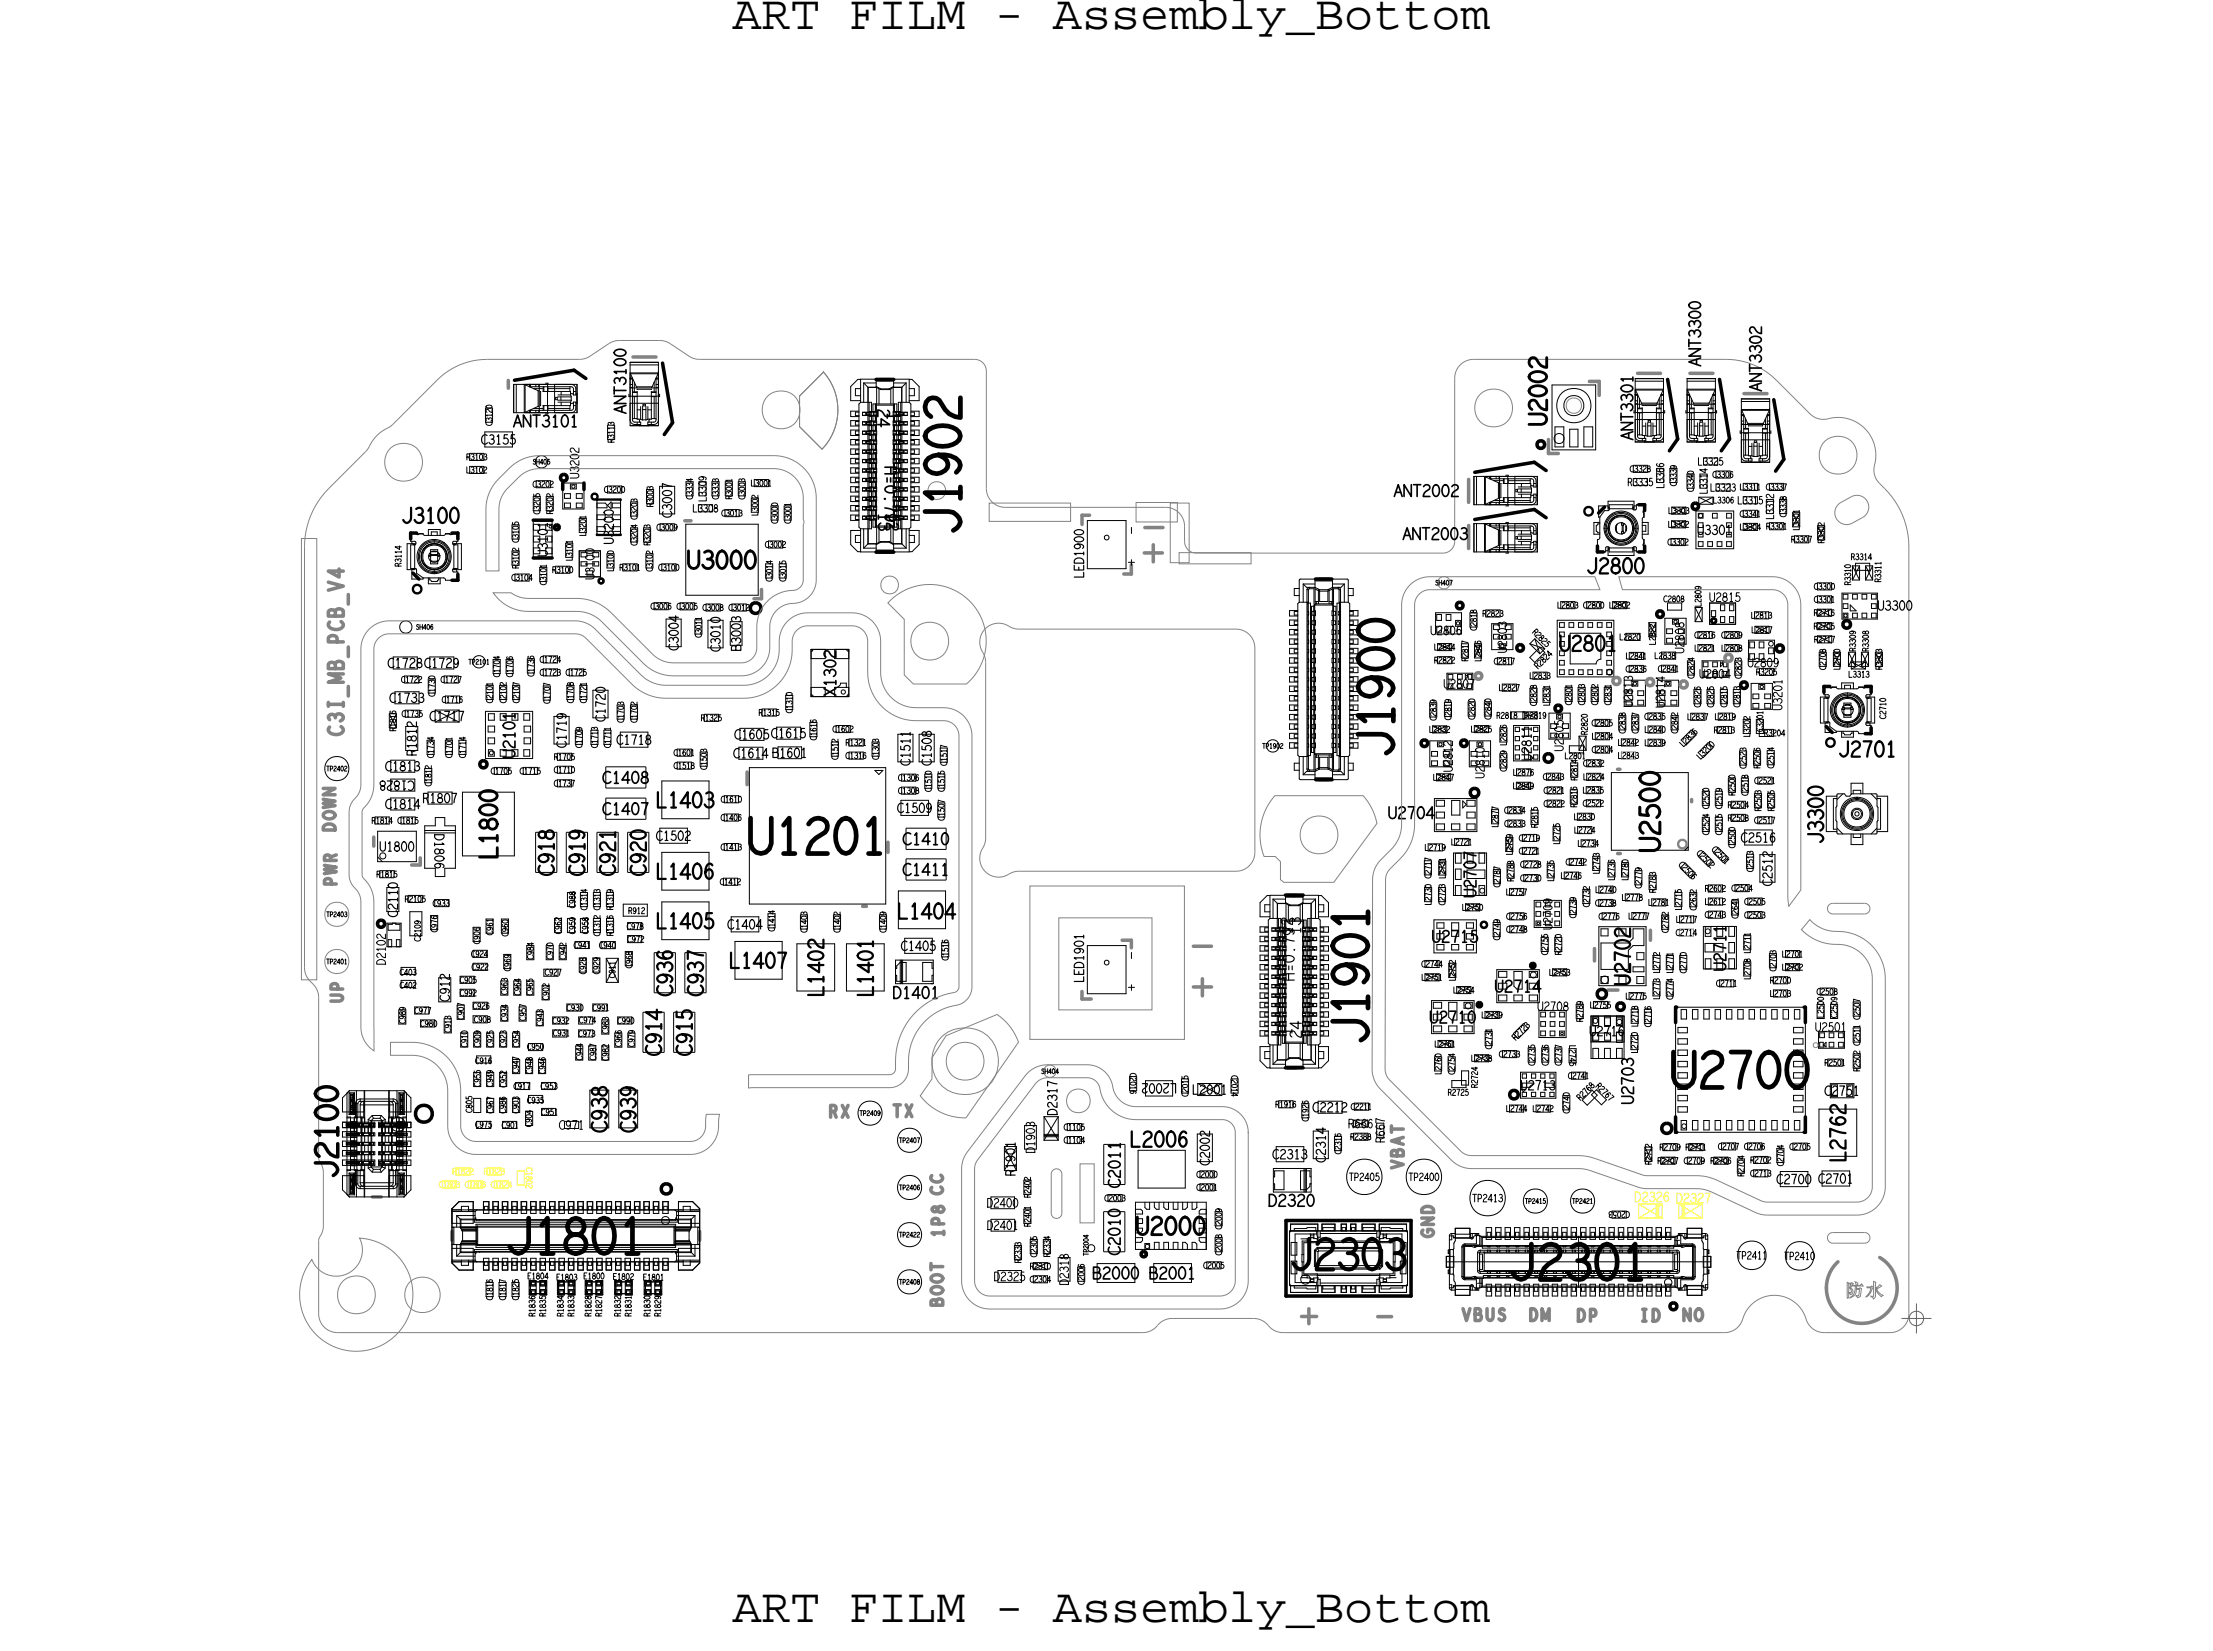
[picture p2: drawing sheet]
<svg xmlns="http://www.w3.org/2000/svg" width="94mm" height="70mm" viewBox="0 0 94 70" stroke-linecap="round" stroke-linejoin="round" font-family="sans-serif">
<defs><g id="words">
<g font-size="2.1">
<text x="31" y="1.2">ART FILM - Assembly_Bottom</text>
<text x="31" y="68.7">ART FILM - Assembly_Bottom</text>
</g>
<g font-size="1.5">
<text x="31.7" y="36.2">U1201</text>
<text x="70.8" y="46.1">U2700</text>
<text x="21.4" y="53.1">J1801</text>
<text x="63.9" y="54.2">J2301</text>
</g>
<text font-size="1.3" x="54.7" y="53.8">J2303</text>
<text font-size=".9" x="14.3" y="49.9" transform="rotate(-90 14.3 49.9)">J2100</text>
<text font-size=".8" x="48.1" y="52.3">U2000</text>
<g font-size=".7">
<text x="66.1" y="27.6">U2801</text>
<text x="69.1" y="41.8" transform="rotate(-90 69.1 41.8)">U2702</text>
</g>
<g font-size=".6">
<text x="47.8" y="22.2" transform="rotate(90 47.8 22.2)">-</text>
<text x="47.8" y="23.5" transform="rotate(90 47.8 23.5)">+</text>
<text x="47.8" y="40.2" transform="rotate(90 47.8 40.2)">-</text>
<text x="47.8" y="41.5" transform="rotate(90 47.8 41.5)">+</text>
</g>
<g font-size=".5">
<text x="26.5" y="17.5" transform="rotate(-90 26.5 17.5)">ANT3100</text>
<text x="37.2" y="17.3" transform="rotate(90 37.2 17.3)">24</text>
<text x="37.6" y="17.4" transform="rotate(90 37.6 17.4)">1</text>
<text x="37.2" y="21.7" transform="rotate(90 37.2 21.7)">13</text>
<text x="37.5" y="19.7" transform="rotate(90 37.5 19.7)">H=0.79</text>
<text x="37.6" y="21.7" transform="rotate(90 37.6 21.7)">12</text>
<text x="69.2" y="18.7" transform="rotate(-90 69.2 18.7)">ANT3301</text>
<text x="35.4" y="29.5" transform="rotate(-90 35.4 29.5)">X1302</text>
<text x="21.8" y="32.1" transform="rotate(-90 21.8 32.1)">U2101</text>
<text x="38.2" y="37.1">C1411</text>
<text x="54.8" y="39.6" transform="rotate(-90 54.8 39.6)">12</text>
<text x="54.9" y="41.6" transform="rotate(-90 54.9 41.6)">H=0.79</text>
<text x="55.1" y="39.6" transform="rotate(-90 55.1 39.6)">13</text>
<text x="60.7" y="39.9">U2715</text>
<text x="62.6" y="38" transform="rotate(-90 62.6 38)">U2707</text>
<text x="73.1" y="41.2" transform="rotate(-90 73.1 41.2)">U2711</text>
<text x="54.8" y="43.9" transform="rotate(-90 54.8 43.9)">1</text>
<text x="55.2" y="44" transform="rotate(-90 55.2 44)">24</text>
<text x="60.6" y="43.3">U2710</text>
<text x="63.3" y="42">U2714</text>
</g>
<g font-size=".4">
<text x="23.2" y="23.6" transform="rotate(-90 23.2 23.6)">U3101</text>
<text x="24.5" y="20.3" transform="rotate(-90 24.5 20.3)">U3202</text>
<text x="26" y="23.1" transform="rotate(-90 26 23.1)">U3200</text>
<text x="71.9" y="22.7">U3301</text>
<text x="16.5" y="29.8">C1733</text>
<text x="25.2" y="24.6" transform="rotate(-90 25.2 24.6)">U3100</text>
<text x="60.6" y="26.9">U2806</text>
<text x="61.2" y="29.2">U2807</text>
<text x="63.9" y="27.7" transform="rotate(-90 63.9 27.7)">U2803</text>
<text x="69.2" y="30" transform="rotate(-90 69.2 30)">U2813</text>
<text x="70.6" y="30" transform="rotate(-90 70.6 30)">U2814</text>
<text x="71.4" y="27.7" transform="rotate(-90 71.4 27.7)">U2808</text>
<text x="72" y="28.7">U2804</text>
<text x="72.4" y="25.5">U2815</text>
<text x="74.1" y="28.3">U2809</text>
<text x="79.6" y="25.9">U3300</text>
<text x="16.3" y="32.7">C1813</text>
<text x="17.7" y="32" transform="rotate(-90 17.7 32)">R1812</text>
<text x="31.1" y="32.1">C1614 B1601</text>
<text x="31.1" y="31.3">C1605C1615</text>
<text x="38.6" y="32.4" transform="rotate(-90 38.6 32.4)">C1511</text>
<text x="61.6" y="32.7" transform="rotate(-90 61.6 32.7)">U2812</text>
<text x="62.9" y="33" transform="rotate(-90 62.9 33)">U2810</text>
<text x="64.9" y="32.2" transform="rotate(-90 64.9 32.2)">U2811</text>
<text x="66.3" y="31.8" transform="rotate(-90 66.3 31.8)">U2805</text>
<text x="75.5" y="30.1" transform="rotate(-90 75.5 30.1)">U3201</text>
<text x="16.3" y="40.9" transform="rotate(-90 16.3 40.9)">D2102</text>
<text x="65.8" y="39.4" transform="rotate(-90 65.8 39.4)">U2709</text>
<text x="23.7" y="47.9">C971</text>
<text x="57.1" y="47.8">R666</text>
<text x="64.4" y="46.2">U2713</text>
<text x="65.2" y="42.8">U2708</text>
<text x="67.3" y="43.9">U2716</text>
<text x="76.9" y="43.7">U2501</text>
<text x="77.3" y="46.4">C2751</text>
<text x="41.8" y="51.2">D2400</text>
<text x="41.8" y="52.1">D2401</text>
<text x="43" y="49.8" transform="rotate(-90 43 49.8)">R1901</text>
<text x="43.9" y="48.9" transform="rotate(-90 43.9 48.9)">D1903</text>
<text x="53.9" y="49.1">C2313</text>
<text x="58.7" y="48.4" transform="rotate(-90 58.7 48.4)">R667</text>
<text x="75.3" y="50.2">C2700 C2701</text>
<text x="42.1" y="54.3">D2325</text>
<text x="45.3" y="54.5" transform="rotate(-90 45.3 54.5)">D2318</text>
</g>
<text font-size=".4" fill="#ff0" x="69.3" y="50.9">D2326 D2327</text>
<g font-size=".3">
<text x="19.8" y="19.5">R3103</text>
<text x="24.3" y="23.8" transform="rotate(-90 24.3 23.8)">L3101</text>
<text x="26" y="18.8" transform="rotate(-90 26 18.8)">R3113</text>
<text x="27.6" y="23.1" transform="rotate(-90 27.6 23.1)">R3203</text>
<text x="27.7" y="21.5" transform="rotate(-90 27.7 21.5)">R3003</text>
<text x="29.3" y="21.7">L3308</text>
<text x="29.4" y="21.2" transform="rotate(-90 29.4 21.2)">C3334</text>
<text x="29.9" y="21.3" transform="rotate(-90 29.9 21.3)">L3309</text>
<text x="30.5" y="21.2" transform="rotate(-90 30.5 21.2)">C3333</text>
<text x="30.6" y="21.9">C3013</text>
<text x="31" y="21.2" transform="rotate(-90 31 21.2)">R3001</text>
<text x="69" y="20.6">R3335</text>
<text x="70.5" y="20.7" transform="rotate(-90 70.5 20.7)">L3366</text>
<text x="70.7" y="21.8">L3303</text>
<text x="71.1" y="20.6" transform="rotate(-90 71.1 20.6)">C3339</text>
<text x="71.9" y="19.7">L3325</text>
<text x="72.4" y="21" transform="rotate(-90 72.4 21)">L3314</text>
<text x="72.5" y="20.8">L3323</text>
<text x="73.6" y="21.4">L3315</text>
<text x="73.7" y="20.8">L3311</text>
<text x="73.7" y="21.9">C3341</text>
<text x="74.9" y="22.4">R3301</text>
<text x="74.9" y="20.8">C3337</text>
<text x="75.2" y="22" transform="rotate(-90 75.2 22)">L3312</text>
<text x="75.7" y="21.9" transform="rotate(-90 75.7 21.9)">C3338</text>
<text x="75.9" y="23">R3307</text>
<text x="76.3" y="22.5" transform="rotate(-90 76.3 22.5)">L3301</text>
<text x="77.3" y="23" transform="rotate(-90 77.3 23)">R3302</text>
<text x="78.5" y="23.7">R3314</text>
<text x="17" y="24" transform="rotate(-90 17 24)">R3114</text>
<text x="22" y="24.1" transform="rotate(-90 22 24.1)">R3102</text>
<text x="23.2" y="24.8" transform="rotate(-90 23.2 24.8)">C3101</text>
<text x="23.4" y="24.3">R3100</text>
<text x="26.3" y="24.2">R3101</text>
<text x="29.7" y="27" transform="rotate(-90 29.7 27)">C3011</text>
<text x="64.9" y="26.8" transform="rotate(45 64.9 26.8)">R2825</text>
<text x="65.2" y="28.4" transform="rotate(-45 65.2 28.4)">R2824</text>
<text x="76.9" y="25.5">C3301</text>
<text x="78.3" y="28.7">L3313</text>
<text x="78.4" y="24.8" transform="rotate(-90 78.4 24.8)">R3310</text>
<text x="78.7" y="27.6" transform="rotate(-90 78.7 27.6)">R3309</text>
<text x="79.2" y="27.6" transform="rotate(-90 79.2 27.6)">R3308</text>
<text x="79.7" y="24.7" transform="rotate(-90 79.7 24.7)">R3311</text>
<text x="79.8" y="28.4" transform="rotate(-90 79.8 28.4)">R3303</text>
<text x="15.7" y="34.9">R1814</text>
<text x="16.8" y="31" transform="rotate(-90 16.8 31)">R1816</text>
<text x="25.3" y="31.7" transform="rotate(-90 25.3 31.7)">C1713</text>
<text x="25.9" y="31.7" transform="rotate(-90 25.9 31.7)">C1711</text>
<text x="29.7" y="30.5">R1325</text>
<text x="32.2" y="30.3">R1315</text>
<text x="33.6" y="30.2" transform="rotate(-90 33.6 30.2)">C1310</text>
<text x="35.8" y="31.6">R1321</text>
<text x="35.8" y="32.1">C1316</text>
<text x="37.2" y="32.2" transform="rotate(-90 37.2 32.2)">C1303</text>
<text x="71.3" y="31.7" transform="rotate(-45 71.3 31.7)">L2836</text>
<text x="72.1" y="32.2" transform="rotate(-45 72.1 32.2)">L3200</text>
<text x="72.6" y="31.1">R2813</text>
<text x="16" y="37.2">R1815</text>
<text x="24.9" y="38.6" transform="rotate(-90 24.9 38.6)">C1314</text>
<text x="25.4" y="39.7" transform="rotate(-90 25.4 39.7)">C1312</text>
<text x="25.4" y="38.6" transform="rotate(-90 25.4 38.6)">C1313</text>
<text x="26" y="38.6" transform="rotate(-90 26 38.6)">R1319</text>
<text x="26" y="39.7" transform="rotate(-90 26 39.7)">R1316</text>
<text x="30.6" y="36">C1413</text>
<text x="71.1" y="36.7" transform="rotate(45 71.1 36.7)">C2506</text>
<text x="71.9" y="36.2" transform="rotate(45 71.9 36.2)">C2502</text>
<text x="72.5" y="36" transform="rotate(45 72.5 36)">C2501</text>
<text x="54.1" y="46.9">R1916</text>
<text x="64.2" y="44.1" transform="rotate(-45 64.2 44.1)">R2723</text>
<text x="67" y="46.6" transform="rotate(-45 67 46.6)">R2768</text>
<text x="67.6" y="46" transform="rotate(45 67.6 46)">R2767</text>
<text x="43.3" y="53.5" transform="rotate(-90 43.3 53.5)">R2333</text>
<text x="43.6" y="53.8">R2310</text>
<text x="44.5" y="53.3" transform="rotate(-90 44.5 53.3)">R2334</text>
<text x="57.1" y="50">TP2405</text>
<text x="59.7" y="50">TP2400</text>
<text x="62.4" y="50.9">TP2413</text>
<text x="71.4" y="48.7">R2711</text>
<text x="73.6" y="53.4">TP2411</text>
<text x="75.6" y="53.4">TP2410</text>
<text x="22.4" y="54.2">E1804</text>
<text x="22.7" y="55.8" transform="rotate(-90 22.7 55.8)">R1836</text>
<text x="23.1" y="55.8" transform="rotate(-90 23.1 55.8)">R1835</text>
<text x="23.6" y="54.2">E1803</text>
<text x="23.9" y="55.8" transform="rotate(-90 23.9 55.8)">R1834</text>
<text x="24.3" y="55.8" transform="rotate(-90 24.3 55.8)">R1833</text>
<text x="24.7" y="54.2">E1800</text>
<text x="26" y="54.2">E1802</text>
<text x="26.3" y="55.8" transform="rotate(-90 26.3 55.8)">R1832</text>
<text x="26.8" y="55.8" transform="rotate(-90 26.8 55.8)">R1831</text>
<text x="27.3" y="54.2">E1801</text>
<text x="27.6" y="55.8" transform="rotate(-90 27.6 55.8)">R1830</text>
</g>
<text font-size=".3" fill="#ff0" x="20.5" y="49.8">R1823</text>
</g></defs>
<!-- layer: Board Outline -->
<g fill="none" stroke="#838383" stroke-width=".04">
<path d="M16.7 18a2.4 2.4 0 0 0-1.2 1.1M16.7 18l1.8-1.9zM20.6 15.2h4zM20.6 15.2a3 3 0 0 0-2.1 .9M25 15.1l-.4 .1M25 15.1l.8-.5zM26.2 14.4h1.8zM26.2 14.4l-.4 .2M28 14.4l.4 .2M28.4 14.6l.8 .5zM29.2 15.1l.4 .1M29.6 15.2h11.7z"/>
<path d="M34.9 15.8a2.41 2.41 0 0 1-.1 3.2l-.9-.9v-1.3zM41.3 15.2l.4 .2 .1 .3M41.8 15.7v5zM61.7 16v6.9zM62.5 15.2h10.7zM62.5 15.2a.8 .8 0 0 0-.8 .8M66.5 17l.2-.1 .2 .1 .1 .2-.1 .2-.2 .1-.2-.1-.1-.2zM73.2 15.2a3 3 0 0 1 2.1 .9M75.3 16.1l1.4 1.4zM76.7 17.5a1.08 1.08 0 0 0 1.2 .2 1.67 1.67 0 0 1 1.5 2.3l.3 .5M12.8 22.8h.6v18.7h-.6zM12.9 23.2v17.8z"/>
<path d="M13.9 20.7l1.6-1.6zM13.9 20.7a3.5 3.5 0 0 0-1 2.5M37.4 24.5l.3-.1 .3 .1 .1 .3-.1 .2-.3 .2-.3-.2-.1-.2zM37.8 25.4a2.4 2.4 0 0 1 3.4 .2 2.4 2.4 0 0 1-.2 3.4h-2.3l-.4-.4v-2.4l-.7-.7zM39.4 20.5l.3-.1 .3 .1 .1 .3-.1 .2-.3 .2-.3-.2-.1-.2zM41.8 28.1v7.4zM41.8 35.5l-.1 .3a.83 .83 0 0 0 .1 1.2 .83 .83 0 0 0 1.1 0l.3-.1M41.8 20.7a.8 .8 0 0 0 .8 .8M41.9 21.3h3.5v.8h-3.5zM42.6 21.5h6.8zM43.2 36.9h9.2zM43.2 26.7h9.2z"/>
<path d="M43.2 26.7l-.4-.1a.83 .83 0 0 0-1.1 .1 .83 .83 0 0 0 0 1.1l.1 .3M43.7 37.5h6.5v6.5h-6.5zM44.9 38.9h3.9v3.9h-3.9zM48.2 21.3h1.7v.8h-1.7zM49.4 21.5a.8 .8 0 0 1 .8 .8M49.6 21.3h.8v2.5h-.8zM50 23.4h3v.5h-3zM50.2 22.3v.6zM50.2 22.9l.1 .4 .4 .1M50.7 23.4h10.5zM52.4 26.7a.8 .8 0 0 1 .8 .8M53.2 27.5v8.6z"/>
<path d="M53.2 36.1a.8 .8 0 0 1-.8 .8M54 33.7h3.8l.3 .6 .3 .6-1.9 2.5h-2.1l-.1-.1v-.8l-.2-.2h-.5a2.5 2.5 0 0 1 .4-2.6zM61.7 22.9l-.2 .4-.3 .1M77.7 38.3h1.3zM77.7 38.7h1.3zM77.7 38.3h-.2v.2v.2h.2M78 21.3l.5-.3zM78 21.3l-.2 .3v.4l.3 .2h.4M78.5 21h.4l.2 .3 .1 .3-.3 .3M78.5 22.2l.4-.3zM79 38.3h.2l.1 .2-.1 .2h-.2M79.7 20.5l.2 .2z"/>
<path d="M79.9 20.7a3.5 3.5 0 0 1 1 2.5M80.9 23.2v32.5zM12.9 41l.1 .3 .1 .3M13.1 41.6l.2 .1zM13.2 53.4a1.11 1.11 0 0 0 1.5 .6 1.11 1.11 0 0 0 .5-1.5 2.4 2.4 0 0 1 2.2 3 2.4 2.4 0 0 1-3.4 1.5 2.4 2.4 0 0 1-.8-3.6zM13.3 41.7l.1 .3 .1 .3M13.5 42.3v6.8zM13.5 52.6v3.1zM13.5 55.7a.8 .8 0 0 0 .8 .8M13.7 49.7v2.2zM13.7 51.9l-.2 .7M14.3 56.5h34.1z"/>
<path d="M40.1 43.9l2.2-.9 .5 .5 .4 .7-2.3 3.2-1-.2-.5-.3-.4-.5 .5-.7v-.9zM44.6 49.8v-.2l.2-.1 .1 .1 .1 .2M44.6 49.8v1.6zM44.6 51.4v.2h.2h.1l.1-.2M45 49.8v1.6zM49.7 55.9h3.4zM49.7 55.9a1.66 1.66 0 0 0-1 .5l-.3 .1M53.1 55.9a1.38 1.38 0 0 1 .9 .5l.4 .1M54.4 56.5h18.7zM77.3 56.5a.8 .8 0 0 1-.8-.6 1.44 1.44 0 0 0-1.4-1 1.44 1.44 0 0 0-1.3 1.2l-.3 .3-.4 .1M77.3 56.5h2.8zM77.7 52.2h1.3z"/>
<path d="M77.7 52.7h1.3zM77.7 52.2l-.2 .1v.1v.2l.2 .1M78.3 54.3l.3 .1-.2 .2 .1 .1-.1 .2v-.1l.1-.1-.1-.1v-.2l-.1 .6zM78.5 54.5l.4-.1 .1 .1h-.3v.1h.2v.3l-.2 .1v-.1h.1v-.3h-.1a.33 .33 0 0 1-.3 .4l.2-.3v-.2zM78.6 54.3l.1 .1v.1zM79 52.2l.2 .1 .1 .2-.1 .1-.2 .1M79.1 54.5h.2l.1 .1-.3 .4 .2-.4zM79.4 54.3h.1v.3l.2-.2v.1l-.2 .1 .3 .3h-.1l-.1-.1-.1-.3v.4l-.1 .1-.1-.1h.1zM80.9 55.7a.8 .8 0 0 1-.8 .8"/>
<circle cx="17.1" cy="19.6" r=".81"/>
<circle cx="33.1" cy="17.4" r=".81"/>
<circle cx="63.3" cy="17.3" r=".81"/>
<circle cx="77.9" cy="19.3" r=".81"/>
<circle cx="39.4" cy="27.2" r=".81"/>
<circle cx="55.9" cy="35.4" r=".81"/>
<circle cx="15.1" cy="54.9" r=".81"/>
<circle cx="17.9" cy="54.9" r=".76"/>
<circle cx="40.9" cy="45" r=".81"/>
<circle cx="40.9" cy="45" r="1.42"/>
<circle cx="45.7" cy="46.7" r=".5"/>
</g>
<g fill="none" stroke="#838383" stroke-width=".15">
<path d="M21.5 16.1v.3zM26.8 15.1h1zM37.3 16.1h.4zM65.6 19.2h.4zM65.6 18.6v.6zM67.4 16.2h.4zM67.8 16.2v.6zM69.4 15.8h1zM71.6 15.8h1zM73.9 16.7h1zM15.8 35.5v.4zM17.4 36.7h.4z"/>
<path d="M17.8 36.4v.3zM29 22.1h.3zM31.7 32.7v.5zM32 25.4h.3zM32.3 25v.4zM36.6 38.4h.1zM37.3 23.4h.4zM45.9 21.8v.4zM45.9 21.8h.3zM47.6 39.8h.4zM47.6 24.3h.4zM48 23.9v.4z"/>
<path d="M48 39.8v.4zM48.5 23.4h.8zM48.5 22.4h.8zM48.9 23.1v.7zM54.6 37.9h.3zM55.9 33h.4zM55.9 24.5h.4zM62.2 22.3v.9zM62.2 20.3v1zM68.6 32.6h.1zM68.6 36.2h.1zM70 39.4v.4z"/>
<path d="M71.7 33.9v.1zM15.8 50.7h.4zM19.2 52.2v.4zM29.7 52.2v.4zM45.9 42.3h.3zM45.9 42v.3zM50.6 40.1h.7zM50.6 41.8h.7zM51 41.5v.7zM54.6 45.3h.3zM55.2 55.8h.6zM55.5 55.5v.6z"/>
<path d="M58.4 55.8h.6zM67.6 40.2v.5zM68.2 42h.4zM79.7 53.3a1.5 1.5 0 0 1 .4 2.2 1.5 1.5 0 0 1-2.2 .2 1.5 1.5 0 0 1 0-2.2"/>
</g>
<!-- layer: Components -->
<g fill="none" stroke="#000" stroke-width=".04">
<path d="M19.9 19.8h.6zM19.9 19.8v.3zM19.9 19.2v.3zM19.9 19.2h.6zM19.9 19.5h.6zM20.5 19.8v.3zM20.5 19.2v.3zM20.5 18.9h1.2zM20.5 18.3h1.2zM20.5 18.3v.6zM20.6 17.9h.3zM20.6 17.3h.3z"/>
<path d="M20.6 17.3v.6zM20.9 17.3v.6zM21.7 18.3v.6zM21.8 16.3v1.2zM21.8 17.5h.6zM21.8 16.3h.6zM21.9 16.3v1.2zM22.2 16.3h.1M22.2 16.3v1.2zM22.3 16.3h.9zM22.3 17.5h.9zM22.3 16.3v1.2z"/>
<path d="M22.3 17.5h-.1M22.3 16.3l.5 .3zM22.3 17.5l.5-.3zM22.5 17.5h.1M22.4 16.3h.1M22.4 16.3v.1zM22.4 17.4v.1zM22.5 17.5h1.7zM22.5 17.4v.1zM22.5 16.4h1.7zM22.5 16.3v.1zM22.5 16.3h1.7z"/>
<path d="M22.5 17.4h1.7zM22.6 16.5h.4zM22.6 17.3h.4zM22.7 16.3v.1zM22.7 17.4v.1zM22.8 19.4l.2-.1 .1 .1 .1 .2-.1 .1-.1 .1-.2-.1-.1-.1zM22.8 16.6v.6zM22.8 16.6h.1M22.8 17.2h.1M22.8 16.3v.1zM22.8 17.4v.1zM22.9 16.3v1.2z"/>
<path d="M22.9 16.6h.1M22.9 17.2h.1M22.9 16.6v.6zM23 17.2h1.2zM23 16.6h1.2zM23 16.4v.2zM23 17.2v.2zM23.1 16.4v.2zM23.1 17.2v.2zM23.1 16.2h.1zM23.1 17.5h.1zM23.2 16.3v1.2z"/>
<path d="M23.2 16.5h1zM23.2 16.4v.2zM23.2 17.2v.2zM23.2 17.5h.1M23.2 16.2h.1M23.2 17.3h1zM23.5 16.3v1.2zM23.5 16.3h1zM23.5 17.5h1zM23.5 16.8h.1zM23.5 16.8v.1zM23.5 16.9h.1z"/>
<path d="M23.6 16.8v.1zM23.6 16.8h.6zM23.6 17h.6zM23.6 16.7h.6zM23.8 16.8v.2zM23.8 16.6v.1zM23.8 17v.2zM24.2 16.4v.2zM24.2 17.2v.2zM24.2 16.7h.1M24.2 16.6v.1zM24.2 17v.2z"/>
<path d="M24.2 16.7v.1M24.2 16.3l.2 .2M24.2 16.4l.1 .1M24.2 16.8v.2zM24.2 17h.1M24.3 16.7h.1M24.3 17.1h.1M24.3 17.1h-.1M24.3 17.3l-.1 .1M24.3 16.5v.2zM24.3 16.6h.1zM24.3 17v.3z"/>
<path d="M24.3 17h.1zM24.3 16.7h.1zM24.3 17.2h.1zM24.5 17.1h.1M24.4 16.5v.2zM24.4 17v.3zM24.4 17.3l-.2 .2M24.5 16.7h.1M24.5 16.7v.4zM24.5 16.3v.4zM24.5 16.3v1.2zM24.5 17.1v.4z"/>
<path d="M25.8 18.6h.3zM25.8 18v.6zM25.8 18h.3zM26.1 18v.6zM26.7 15.8h1.2zM26.7 15.4h1.2zM26.7 17.1h1.2zM26.7 18h.4zM26.7 15.8v1zM26.7 16.8h1.2zM26.7 16.4h1.2zM26.7 16.3h.1z"/>
<path d="M26.7 16h.1zM26.7 15.5h1.2zM26.7 17.1v.9zM26.7 18h1.2zM26.7 16v1.8zM26.7 17.8l.2 .2M26.7 16.4h.1zM26.7 16.1h.1zM26.7 15.8h.1M26.7 15.8l.3 .6zM26.8 16.6h.2zM26.8 16.8h.2z"/>
<path d="M26.8 17.7h.2zM26.8 16v1.8zM26.8 17.8l.1 .1M26.9 16.2v.4zM26.9 16.8v.9zM26.9 18h.3zM26.9 17.9h.3zM27 16.4h.6zM27 16.4h.1M27 16.5h.1M27 16.5h.6zM27 17.4h.2z"/>
<path d="M27 16.6v1.2zM27 17.9v.1zM27 17.8h.2zM27.1 17.8h.1M27.1 18h.4zM27.1 17.9h.1M27.1 18h.1M27.2 17.2v.6zM27.2 17.8h.1M27.2 17.9v.1zM27.2 17.8h.2zM27.2 17.4h.2z"/>
<path d="M27.3 17.1h.1zM27.3 17.1v.1zM27.3 17.2h.1zM27.4 17.1v.1zM27.4 17.2v.6zM27.5 17.9h.2zM27.5 18h.2zM27.5 17.9v.1zM27.5 17.4h.1zM27.5 17.2v.6zM27.5 17.8h.1zM27.5 17.8h-.1"/>
<path d="M27.5 18h.4zM27.5 17.9h.1M27.5 18h.1M27.5 17.8h.1M27.6 16.6h.2zM27.6 17.7h.2zM27.6 17.9v.1zM27.6 16.6v1.2zM27.6 16.8h.2zM27.6 16.5h.1M27.6 16.4h.1M27.7 16.2v.4z"/>
<path d="M27.7 16.8v.9zM27.8 16h.1zM27.8 17.8l-.1 .1M27.8 16.3h.1zM27.8 16v1.8zM27.8 16.4h.1zM27.8 16.1h.1zM27.9 15.8l-.3 .6zM28 16.8h.1M27.9 15.8v1zM27.9 16h.1M27.9 15.4v.6z"/>
<path d="M27.9 17.1v.9zM27.9 16v1.8zM27.9 17.8l-.2 .2M27.9 15.8h.1M28 16.7v.1zM36.1 17h.4zM36.1 19.7h.3zM36.1 19.3h.3zM36.1 18.9h.3zM36.1 18.5h.3zM36.1 19.8v.3zM36.1 19.4v.3z"/>
<path d="M36.1 19v.3zM36.1 18.6v.3zM36.1 18.2v.3zM36.1 17.8v.3zM36.1 17.4v.3zM36.1 16.4v.6zM36.1 18.1h.3zM36.1 17.7h.3zM36.1 19.8h.3zM36.1 19.4h.3zM36.1 19h.3zM36.1 18.6h.3z"/>
<path d="M36.1 18.2h.3zM36.1 17.8h.3zM36.1 17.4h.3zM36.3 16.5v.3zM36.3 16.8h.2zM36.3 19.9h.1zM36.3 19.6h.1zM36.3 19.5h.1zM36.3 19.2h.1zM36.3 19.1h.1zM36.3 18.8h.1zM36.3 17.5v.1z"/>
<path d="M36.3 17.9v.1zM36.3 18.3v.1zM36.3 18.7v.1zM36.3 19.1v.1zM36.3 19.5v.1zM36.3 19.9v.1zM36.3 18.7h.1zM36.3 18.4h.1zM36.3 18.3h.1zM36.3 18h.1zM36.3 17.9h.1zM36.3 17.6h.1z"/>
<path d="M36.3 17.5h.1zM36.3 16.5h.2zM36.4 16.1l-.3 .3zM36.4 16.1h.1zM36.4 17.1v5.2zM36.5 16.1h2zM36.5 16.1v.9zM36.5 17l-.1 .1zM36.5 17h.4zM36.6 20h.3zM36.6 19.9h.3zM36.6 19.6h.2z"/>
<path d="M36.6 19.6h.3zM36.6 19.5h.3zM36.6 19.2h.2zM36.6 19.2h.3zM36.6 19.1h.3zM36.6 19.9v.1zM36.6 19.5v.1zM36.6 19.1v.1zM36.6 18.7v.1zM36.6 18.3v.1zM36.6 17.9v.1zM36.6 17.5v.1z"/>
<path d="M36.6 18.8h.2zM36.6 18.8h.3zM36.6 18.7h.3zM36.6 18.4h.2zM36.6 18.4h.3zM36.6 18.3h.3zM36.6 18h.2zM36.6 18h.3zM36.6 17.9h.3zM36.6 17.6h.2zM36.6 17.6h.3zM36.6 17.5h.3z"/>
<path d="M36.6 19.9h.2zM36.6 19.5h.2zM36.6 19.1h.2zM36.6 18.7h.2zM36.6 18.3h.2zM36.6 17.9h.2zM36.6 17.5h.2zM36.6 16.2h.5zM36.6 16.2l.2 .2zM36.6 16.2v.8zM36.6 20h.1M36.6 19.9h.1"/>
<path d="M36.6 19.6h.1M36.6 19.5h.1M36.6 19.2h.1M36.6 19.1h.1M36.6 18.8h.1M36.6 18.7h.1M36.6 18.4h.1M36.6 18.3h.1M36.6 18h.1M36.6 17.9h.1M36.6 17.6h.1M36.6 17.5h.1"/>
<path d="M36.7 18h.1M36.7 20h.2zM36.7 19.6h.2zM36.7 19.2h.2zM36.7 18.8h.2zM36.7 18.4h.2zM36.7 18h.2zM36.7 17.6h.2zM36.7 19.9h.2zM36.7 19.5h.2zM36.7 19.1h.2zM36.7 17.5v.1z"/>
<path d="M36.7 18.4h.1M36.7 18.8h.1M36.7 19.2h.1M36.7 19.5v.1zM36.7 19.9v.1zM36.7 18.7h.2zM36.7 18.3h.2zM36.7 17.9h.2zM36.7 17.5h.2zM36.7 18.3h.1M36.7 19.1v.1zM36.7 18.7v.1z"/>
<path d="M36.7 18.3v.1zM36.7 17.9v.1zM36.8 19.6v.3zM36.8 19.2v.3zM36.8 18.8v.3zM36.8 18.4v.3zM36.8 18v.3zM36.8 17.6v.3zM36.8 16.4h.3zM36.8 16.4v1.1zM36.8 16.4h.4zM36.8 16.4v.6z"/>
<path d="M36.8 17.6h.1M36.8 17.5h.1M36.8 17.9h.1M36.8 18h.1M36.8 18.4h.1M36.8 18.3h.1M36.8 18.8h.1M36.8 18.7h.1M36.8 19.1h.1M36.8 19.2h.1M36.8 19.6h.1M36.8 19.5h.1"/>
<path d="M36.8 20h.1M36.8 19.9h.1M36.8 19.8h.1zM36.8 19.8h.4zM36.8 19.6h.4zM36.8 19.4h.1zM36.8 19.4h.4zM36.8 17v.5zM36.8 19.2h.4zM36.8 19h.1zM36.8 19h.4zM36.8 18.8h.4z"/>
<path d="M36.8 18.6h.1zM36.8 18.6h.4zM36.8 18.4h.4zM36.8 18.2h.1zM36.8 18.2h.4zM36.8 18h.4zM36.8 17.8h.1zM36.8 17.8h.4zM36.8 17.6h.4zM36.8 17.4h.1zM36.8 17.4h.4zM36.8 19.6h.1z"/>
<path d="M36.8 19.2h.1zM36.8 18.8h.1zM36.8 18.4h.1zM36.8 18h.1zM36.8 17.6h.1zM36.9 20h.1M36.9 19.6h.1M36.9 19.2h.1M36.9 18.8h.1M36.9 18.4h.1M36.9 18h.1M36.9 17.6h.1"/>
<path d="M36.9 17.5h.1M36.9 17.9h.1M36.9 18.3h.1M36.9 18.7h.1M36.9 19.1h.1M36.9 19.5h.1M36.9 19.9h.1M36.9 19h.1M36.9 20h-.1M36.9 17.6h-.1M36.9 18h-.1M36.9 18.4h-.1"/>
<path d="M36.9 18.8h-.1M36.9 19.2h-.1M36.9 19.6h-.1M36.9 19.8v.2zM36.9 19.4v.2zM36.9 19v.2zM36.9 18.6v.2zM36.9 18.2v.2zM36.9 17.8v.2zM36.9 17.4v.2zM36.9 17.4h.1M36.9 17.8h.1"/>
<path d="M36.9 18.2h.1M36.9 18.6h.1M36.9 19.4h.1M36.9 19.8h.1M36.9 17.5v.1zM36.9 17.9v.1zM36.9 18.3v.1zM36.9 18.7v.1zM36.9 19.1v.1zM36.9 19.5v.1zM36.9 19.9v.1zM36.9 19.9h.3z"/>
<path d="M36.9 19.5h.3zM36.9 19.1h.3zM36.9 18.7h.3zM36.9 18.3h.3zM36.9 17.9h.3zM36.9 17.5h.3zM36.9 19.6h.3zM36.9 19.2h.3zM36.9 18.8h.3zM36.9 18.4h.3zM36.9 18h.3zM36.9 17.6h.3z"/>
<path d="M36.9 17v.4zM36.9 17.6v.2zM36.9 18v.2zM36.9 18.4v.2zM36.9 18.8v.2zM36.9 19.2v.2zM36.9 19.6v.2zM37 19.6h.1M37 19.9h.1M37 19.6v.2zM37 19.2v.2zM37 18.8v.2z"/>
<path d="M37 18.4v.2zM37 18v.2zM37 17.6v.2zM37 17.1v.3zM37 17.1h1zM37 20h.2zM37 19.6h.2zM37 19.2h.2zM37 18.8h.2zM37 18.4h.2zM37 18h.2zM37 17.6h.2z"/>
<path d="M37 19.9h.2zM37 19.5h.2zM37 19.9v.1zM37 19.5v.1zM37 19.1v.1zM37 18.7v.1zM37 18.3v.1zM37 17.9v.1zM37 17.5v.1zM37 19.1h.2zM37 18.7h.2zM37 18.3h.2z"/>
<path d="M37 17.9h.2zM37 17.5h.2zM37 20h.1M37 19.2h.1M37 18.8h.1M37 18.4h.1M37 18h.1M37 17.6h.1M37 19.8h.1M37 19.5h.1M37 19.1h.1M37 18.7h.1"/>
<path d="M37 18.3h.1M37 17.9h.1M37 17.5h.1M37.1 19.5h.1M37.1 17.1v.3zM37.1 18.4v.2zM37.1 18.8v.2zM37.1 19.2v.2zM37.1 19.6v.2zM37.1 19.2h.1M37.1 17.1h.1M37.1 16.1v.3z"/>
<path d="M37.1 16.4l.2 .1zM37.1 16.1h.8zM37.2 16.1h.1M37.1 19.1h.1M37.1 17.2v.2zM37.1 17.2h.8zM37.2 16.1h.7zM37.2 19.8v.2zM37.2 19.4v.2zM37.2 19v.2zM37.2 18.6v.2zM37.2 18.2v.2z"/>
<path d="M37.2 16.4v.7zM37.3 16.5v.6zM37.3 16.5h.4zM37.3 16.5h.1M37.7 16.5l.2-.1zM37.7 16.5h.1M37.8 16.5v.6zM37.9 19.6h.1zM37.9 19.2h.1zM37.9 18.8h.1zM37.9 18.4h.1zM37.9 18h.1z"/>
<path d="M37.9 19.4v.2zM37.9 19v.2zM37.9 18.6v.2zM37.9 18.2v.2zM37.9 17.8v.2zM37.9 16.4v.7zM37.9 19.9h.2zM37.9 19.6h.3zM37.9 19.5h.1zM37.9 19.5h.2zM37.9 19.2h.3zM37.9 19.1h.1z"/>
<path d="M37.9 19.1h.2zM37.9 18.8h.3zM37.9 18.7h.1zM37.9 18.7h.2zM37.9 18.4h.3zM37.9 18.3h.1zM37.9 18.3h.2zM37.9 18h.3zM37.9 17.6h.3zM37.9 19.6h.2zM37.9 19.2h.2zM37.9 18.8h.2z"/>
<path d="M37.9 18.4h.2zM37.9 18h.2zM37.9 19.8h.3zM37.9 19.4h.3zM37.9 19h.3zM37.9 18.6h.3zM37.9 18.2h.3zM37.9 17.8h.3zM37.9 17.4h.3zM37.9 16.4h.3zM37.9 16.1h.1M37.9 19.2v.2z"/>
<path d="M37.9 18.8v.2zM37.9 18.4v.2zM37.9 18v.2zM37.9 17.2v.2zM37.9 17.2h.1M37.9 19h.1M37.9 16.2h.5zM37.9 16.1v.3zM37.9 17.1v.3zM37.9 17.1h.1M37.9 19.2h.1M37.9 19.4h.1"/>
<path d="M38 18.3h.1M38 18.7h.1M38 19.1h.1M38 19.5h.1M38 18h.1M38 18.4h.1M38 18.8h.1M38 19.2h.1M38 19.6h.1M38 19.5v.1zM38 19.1v.1zM38 18.7v.1z"/>
<path d="M38 18.3v.1zM38 17.9v.1zM38 17.1v.3zM38 18v.2zM38 18.4v.2zM38 18.8v.2zM38 19.2v.2zM38 19.6v.2zM38 19.8h.1M38.1 19.5h.1M38.1 18h.1M38.1 18.4h.1"/>
<path d="M38.1 18.3h.1M38.1 18.8h.1M38.1 18.7h.1M38.1 19.2h.1M38.1 19.1h.1M38.1 19.6h.1M38.1 19.6v.2zM38.1 19.2v.2zM38.1 18.8v.2zM38.1 18.4v.2zM38.1 18v.2zM38.1 17v.4z"/>
<path d="M38.1 17h.4zM38.1 19.9h.1M38.1 19.9v.1zM38.1 19.5v.1zM38.1 19.1v.1zM38.1 18.7v.1zM38.1 18.3v.1zM38.1 17.9v.1zM38.1 18.2h.1M38.1 19.8h.1M38.1 18.6h.1M38.1 19h.1"/>
<path d="M38.1 19.4h.1M38.1 19.8h.1zM38.1 19.6h.1zM38.1 19.4h.1zM38.1 19.2h.1zM38.1 19h.1zM38.1 18.8h.1zM38.1 18.6h.1zM38.1 18.4h.1zM38.1 18.2h.1zM38.1 18h.1zM38.1 17.8h.1z"/>
<path d="M38.1 17.6h.1zM38.1 17.4h.1zM38.1 17.8h.1M38.1 17.6h.1M38.1 17.4h.1M38.1 20h.2zM38.1 19.6h.2zM38.1 19.2h.2zM38.1 18.8h.2zM38.1 18.4h.2zM38.1 18h.2zM38.1 17.6h.2z"/>
<path d="M38.2 19.9h.1M38.2 19.5h.1M38.2 19.1h.1M38.2 18.7h.1M38.2 18.3h.1M38.2 17.9h.1M38.2 17.5h.1M38.1 19.8v.2zM38.1 19.4v.2zM38.1 19v.2zM38.1 18.6v.2zM38.1 18.2v.2z"/>
<path d="M38.1 17.8v.2zM38.1 17.4v.2zM38.1 19.9h.2zM38.1 19.5h.2zM38.1 19.1h.2zM38.1 18.7h.2zM38.1 18.3h.2zM38.1 17.9h.2zM38.1 17.5h.2zM38.1 20h.1M38.2 20h.1M38.2 19.6h.1"/>
<path d="M38.2 19.2h.1M38.2 18.8h.1M38.2 18.4h.1M38.2 18h.1M38.2 17.6h.1M38.2 20h.3zM38.2 19.9h.3zM38.2 19.6h.3zM38.2 19.5h.3zM38.2 19.2h.3zM38.2 19.1h.3zM38.2 18.8h.3z"/>
<path d="M38.2 18.7h.3zM38.2 18.4h.3zM38.2 18.3h.3zM38.2 18h.3zM38.2 17.9h.3zM38.2 17.6h.3zM38.2 17.5h.3zM38.2 19.9h-.1M38.2 17.9h-.1M38.2 17.5h-.1M38.2 18.3h-.1M38.2 18.7h-.1"/>
<path d="M38.2 19.1h-.1M38.2 19.5h-.1M38.2 19.6v.3zM38.2 19.2v.3zM38.2 18.8v.3zM38.2 18.4v.3zM38.2 18v.3zM38.2 17.6v.3zM38.2 17v.5zM38.2 16.4l.2-.2zM38.2 16.4v.6zM38.2 16.4v1.1z"/>
<path d="M38.3 18.4h.1M38.3 17.5v.1zM38.3 17.9v.1zM38.3 18.3v.1zM38.3 18.7v.1zM38.3 19.1v.1zM38.3 19.5v.1zM38.3 19.9v.1zM38.3 18.3h.1M38.3 19.1h.1M38.3 18.7h.1M38.3 17.9h.1"/>
<path d="M38.3 18h.1M38.4 17.9h.1M38.4 17.5h.1M38.4 17.6h.1M38.4 18h.1M38.4 18.3h.1M38.4 18.4h.1M38.4 18.7h.1M38.4 18.8h.1M38.4 19.1h.1M38.4 19.2h.1M38.4 19.5h.1"/>
<path d="M38.4 19.6h.1M38.4 19.9h.1M38.4 20h.1M38.4 16.2v.8zM38.5 19.9v.1zM38.5 19.5v.1zM38.5 19.1v.1zM38.5 18.7v.1zM38.5 18.3v.1zM38.5 17.9v.1zM38.5 17.5v.1zM38.5 17l.1 .1z"/>
<path d="M38.5 16.1v.9zM38.5 16.5h.3zM38.5 17h.5zM38.5 16.8h.3zM38.5 16.1h.2zM38.6 19.9h.2zM38.6 19.6h.2zM38.6 19.5h.2zM38.6 19.2h.2zM38.6 19.1h.2zM38.6 18.8h.2zM38.6 18.7h.2z"/>
<path d="M38.6 18.4h.2zM38.6 18.3h.2zM38.6 18h.2zM38.6 17.9h.2zM38.6 17.6h.2zM38.6 17.5h.2zM38.6 17.1v5.2zM38.6 19.8h.4zM38.6 19.4h.4zM38.6 19h.4zM38.6 18.6h.4zM38.6 18.2h.4z"/>
<path d="M38.6 17.8h.4zM38.6 17.4h.4zM38.6 19.7h.4zM38.6 19.3h.4zM38.6 18.9h.4zM38.6 18.5h.4zM38.6 18.1h.4zM38.6 17.7h.4zM38.7 16.1l.3 .3zM38.8 16.5v.3zM38.8 17.5v.1zM38.8 17.9v.1z"/>
<path d="M38.8 18.3v.1zM38.8 18.7v.1zM38.8 19.1v.1zM38.8 19.5v.1zM38.8 19.9v.1zM39 19.8v.3zM39 19.4v.3zM39 19v.3zM39 18.6v.3zM39 18.2v.3zM39 17.8v.3zM39 17.4v.3z"/>
<path d="M39 16.4v.6zM65.8 19.1h1.8zM65.8 16.3v2.8zM65.8 16.3h1.8zM65.9 18.5l.2-.1 .2 .1v.2l-.2 .1-.2-.1zM65.9 18.1h.4zM65.9 18.9h.4zM65.9 18.1v.8zM66.3 18.1v.8zM66.5 18.9h.4zM66.5 18.2v.7zM66.5 18.2h.4z"/>
<path d="M66.9 18.2v.7zM67.1 18.9h.4zM67.1 18.1v.8zM67.1 18.1h.4zM67.5 18.1v.8zM67.6 16.3v2.8zM69.2 19.7v.3zM69.2 19.7h.6zM69.3 16.5h1.2zM69.3 16h1.2zM69.3 17.8h1.2zM69.3 18.7h.4z"/>
<path d="M69.3 16.7h.1zM69.3 16.2h1.2zM69.3 16.5v1zM69.3 17.8v.9zM69.3 18.7h1.2zM69.3 17.5h1.2zM69.3 17.1h1.2zM69.3 16.7v1.8zM69.3 17h.1zM69.3 18.5l.2 .2M69.3 16.8h.1zM69.3 17.1h.1z"/>
<path d="M69.3 16.5l.3 .6zM69.4 17.3h.2zM69.4 18.4h.2zM69.4 17.5h.2zM69.4 16.7v1.8zM69.4 18.5l.1 .1M69.5 17.5v.9zM69.5 16.9v.4zM69.5 18.7h.3zM69.5 18.6h.3zM69.6 17.1h.6zM69.6 17.1h.1"/>
<path d="M69.6 17.2h.1M69.6 17.2h.6zM69.6 18.1h.2zM69.6 17.3v1.2zM69.6 18.6v.1zM69.6 18.5h.2zM69.7 18.5h.1M69.7 18.7h.4zM69.7 18.6h.1M69.7 18.7h.1M69.8 17.9v.6zM69.8 18.5h.1"/>
<path d="M69.8 18.6v.1zM69.8 19.7v.3zM69.8 18.5h.2zM69.8 18h.2zM69.9 17.8h.1zM69.9 17.8v.1zM69.9 17.9h.1zM70 17.8v.1zM70 17.9v.6zM70.1 18.6h.2zM70.1 18.7h.2zM70.1 18.6v.1z"/>
<path d="M70.1 18.1h.1zM70.1 17.9v.6zM70.1 18.5h.1zM70.1 18.5h-.1M70.1 18.7h.4zM70.1 18.6h.1M70.1 18.7h.1M70.1 18.5h.1M70.2 18.4h.2zM70.2 18.6v.1zM70.2 17.3v1.2zM70.2 17.3h.2z"/>
<path d="M70.2 17.5h.2zM70.2 17.2h.1M70.2 19.8v.6zM70.2 17.1h.1M70.3 16.9v.4zM70.3 17.5v.9zM70.4 16.7h.1zM70.4 18.5l-.1 .1M70.4 16.7v1.8zM70.4 17h.1zM70.4 16.8h.1zM70.4 17.1h.1z"/>
<path d="M70.5 16.5l-.3 .6zM70.6 17.5h.1M70.5 16.7h.1M70.5 16v.7zM70.5 16.5v1zM70.5 17.8v.9zM70.5 16.7v1.8zM70.5 18.5l-.2 .2M70.5 16.4v.1M70.5 19.8v.6zM70.6 17.4v.1zM70.8 19.8h.3z"/>
<path d="M70.8 19.8v.6zM71.1 19.8v.6zM71.5 17.5h.1M71.5 17.4v.1zM71.5 16.5h1.2zM71.5 16h1.2zM71.5 17.8h1.2zM71.5 18.7h.4zM71.5 16.7h.1zM71.5 16v.7zM71.5 16.7h.1M71.5 16.5v1z"/>
<path d="M71.5 17.8v.9zM71.5 16.7v1.8zM71.5 17h.1zM71.5 16.2h1.2zM71.5 18.7h1.2zM71.5 17.5h1.2zM71.5 17.1h1.2zM71.5 18.5l.2 .2M71.5 16.8h.1zM71.5 17.1h.1zM71.5 16.5h.1M71.5 16.5l.3 .6z"/>
<path d="M71.6 18.4h.2zM71.6 17.5h.2zM71.6 17.3h.2zM71.6 16.7v1.8zM71.6 18.5l.1 .1M71.7 17.5v.9zM71.7 16.9v.4zM71.7 18.7h.3zM71.7 18.6h.3zM71.8 17.1h.6zM71.8 17.1h.1M71.8 17.2h.1"/>
<path d="M71.8 17.2h.6zM71.8 18.1h.2zM71.8 17.3v1.2zM71.8 18.6v.1zM71.8 18.5h.2zM71.9 18.5h.1M71.9 18.7h.4zM71.9 18.6h.1M71.9 18.7h.1M72 17.9v.6zM72 18.5h.1M72 18.6v.1z"/>
<path d="M72 18.5h.2zM72 18h.2zM72.1 17.8h.1zM72.1 17.8v.1zM72.1 17.9h.1zM72.2 17.8v.1zM72.2 17.9v.6zM72.2 19.4h.6zM72.2 19.7h.6zM72.3 18.6h.2zM72.3 18.6v.1zM72.3 18.7h.2z"/>
<path d="M72.3 17.9v.6zM72.3 18.1h.1zM72.3 18.5h.1zM72.3 18.5h-.1M72.3 18.7h.4zM72.3 18.6h.1M72.3 18.7h.1M72.3 18.5h.1M72.4 18.4h.2zM72.4 18.6v.1zM72.4 17.3v1.2zM72.4 17.3h.2z"/>
<path d="M72.4 17.5h.2zM72.4 17.2h.1M72.4 17.1h.1M72.5 16.9v.4zM72.5 17.5v.9zM72.6 16.7h.1zM72.6 18.5l-.1 .1M72.6 16.7v1.8zM72.6 17h.1zM72.6 16.8h.1zM72.6 17.1h.1zM72.7 16.5l-.3 .6z"/>
<path d="M72.8 17.5h.1M72.7 16.7h.1M72.7 16v.7zM72.7 16.5v1zM72.7 17.8v.9zM72.7 16.7v1.8zM72.7 18.5l-.2 .2M72.7 16.4v.1M72.7 20v.3zM72.7 20h.6zM72.8 17.4v.1zM73.3 20v.3z"/>
<path d="M73.8 18.4h.1M73.8 18.3v.1zM73.8 16.9h1.2zM73.8 18.6h1.2zM73.8 17.4h1.2zM73.8 19.6h.4zM73.8 17.6h.1zM73.8 17.4v.9zM73.8 18.6v1zM73.8 19.6h1.2zM73.8 18.3h1.2zM73.8 18h1.2z"/>
<path d="M73.8 17.6v1.7zM73.8 16.9v.7zM73.8 17.6h.1M73.8 17.8h.1zM73.8 17h1.2zM73.8 19.3l.2 .2M73.8 18h.1zM73.8 17.4h.1M73.8 17.4l.3 .5zM73.9 19.3h.2zM73.9 18.4h.2zM73.9 18.2h.2z"/>
<path d="M73.9 17.6v1.7zM73.9 19.3l.1 .1M74 18.4v.9zM74 17.7v.5zM74 19.5h.3zM74 19.4h.3zM74.1 17.9h.6zM74.1 17.9h.1M74.1 18h.1M74.1 18h.6zM74.1 18.9h.2zM74.1 18.1v1.2z"/>
<path d="M74.1 19.4v.1zM74.1 19.3h.2zM74.2 19.3v.1M74.2 19.6h.4zM74.2 19.4h.1M74.2 19.6h.1M74.3 18.8v.5zM74.3 19.3h.1M74.3 19.4v.1zM74.3 19.3h.2zM74.3 18.9h.2zM74.4 18.7h.1z"/>
<path d="M74.4 18.7v.1zM74.4 18.8h.1zM74.5 18.7v.1zM74.5 18.8v.5zM74.6 19.4h.2zM74.6 19.5h.2zM74.6 19.4v.1zM74.6 18.9h.1zM74.6 18.8v.5zM74.6 19.3h.1zM74.6 19.3h-.1M74.6 19.6h.4z"/>
<path d="M74.6 19.4h.1M74.6 19.6h.1M74.6 19.3v.1M74.7 19.3h.2zM74.7 19.4v.1zM74.7 18.1v1.2zM74.7 18.2h.2zM74.7 18.4h.2zM74.7 18h.1M74.7 17.9h.1M74.8 17.7v.5zM74.8 18.4v.9z"/>
<path d="M74.9 17.6h.1zM74.9 19.3l-.1 .1M74.9 17.6v1.7zM74.9 17.8h.1zM74.9 18h.1zM75 17.4l-.3 .5zM75.1 18.4h.1M75 17.4v.9zM75 18.6v1zM75 17.6h.1M75 16.9v.7zM75 17.6v1.7z"/>
<path d="M75 19.3l-.2 .2M75 17.3v.1M75.1 18.3v.1zM15.9 34.9h.6zM15.9 34.6h.6zM15.9 34.6v.3zM16 36.5h1.6zM16 35.2v1.3zM16 35.2h1.6zM16 36.3l.2 .2zM16.1 37.2h.6zM16.1 36.9h.6z"/>
<path d="M16.1 36.9v.3zM16.1 36.2l.1-.1 .1 .1v.1l-.1 .1-.1-.1zM16.4 38.6h.5zM16.4 37.6v1zM16.4 37.6h.5zM16.4 39.1v1zM16.4 39.1h.6zM16.5 39.8h.1zM16.5 39.2v.2zM16.5 39.4h.5zM16.5 39.2h.1zM16.5 34.6v.3z"/>
<path d="M16.5 30.2v.6zM16.5 30.2l.3 .6zM16.5 30.8h.3zM16.5 30.2h.3zM16.6 33v.5zM16.6 33h1zM16.6 33.8v.5zM16.6 33.8h1zM16.6 32.2h1zM16.6 32.2v.5zM16.6 33.5h1zM16.6 34.3h1z"/>
<path d="M16.6 32.7h1zM16.6 39.8v.3zM16.6 39.1h.1M16.6 39.1h.2zM16.7 27.8v.5zM16.7 27.8h1zM16.7 28.3h1zM16.7 36.9v.3zM16.7 29.3h1.1zM16.7 29.3v.5zM16.7 29.8h1.1zM16.8 39.2h.1"/>
<path d="M16.8 39.2h.2zM16.8 30.2l-.3 .6zM16.8 30.2v.6zM16.8 39.8v.3zM16.8 39.8h.2zM16.9 37.6v1zM17 39.2v.2zM17 39.8v.3zM17 34.9h.6zM17 34.6h.6zM17 34.6v.3zM17 39.1v1z"/>
<path d="M17 26.4l.2-.1 .2 .1 .1 .2-.1 .1-.2 .1-.2-.1-.1-.1zM17.2 28.9h.6zM17.2 28.6v.3zM17.2 28.6h.6zM17.2 30.4h.6zM17.2 30.1h.6zM17.2 30.1v.3zM17.2 31.8h.5zM17.2 30.8v1zM17.2 30.8h.5zM17.3 23v1.1zM17.3 23h.3z"/>
<path d="M17.3 24.1h.3zM17.3 38.2h.6zM17.3 37.9h.6zM17.3 37.9v.3zM17.4 39.7h.5zM17.4 38.6v1.1zM17.4 38.6h.5zM17.4 23.1h.2zM17.4 22.6v.3zM17.4 22.9h.2zM17.4 23.1v1zM17.4 24.1h.2z"/>
<path d="M17.4 22.6h.2zM17.5 22.9v.1zM17.5 24.1v.4zM17.5 24.5h.4zM17.5 23v.1zM17.5 24.1h.1M17.5 23.1h.1M17.6 23.1v1zM17.6 22.9v.1M17.6 33v.5zM17.6 33.8v.5zM17.6 32.2v.5z"/>
<path d="M17.6 23h.1M17.6 24.1h.1M17.6 34.6v.3zM17.6 22.6h.2M17.6 23v.1M17.6 35.2v1.3zM17.7 24.3l.2 .2zM17.7 24.1v.2zM17.7 22.6h.1M17.7 27.8v.5zM17.7 30.8v1zM17.8 28.6v.3z"/>
<path d="M17.8 22.6h.1zM17.8 29.3v.5zM17.8 30.1v.3zM17.9 38.6v1.1zM17.9 37.9v.3zM17.9 24.5h.1M17.9 24.5h.9zM17.9 22.6l.1 .1M18 23.3h.1M18 23.3l-.1 .3v.3l.2 .2h.3h.3l.2-.3 .1-.3-.1-.2M18 23.9v.1zM18 23.9h.1"/>
<path d="M18 35v1.8zM18 35h.5zM18 36.8h.5zM18 33.2h.3zM18 32.6h.3zM18 32.6v.6zM18 35.2h1.3zM18 35.3h1.3zM18 22.7h.8zM18 24h.1zM18 23.2l.1-.1zM18 23.2v.1z"/>
<path d="M18.1 23.1h.1M18.1 24h.1M18.1 23.1l.3-.1 .3 .1M18.1 23.1l-.1 .2M18.1 32h.3zM18.1 31.4v.6zM18.1 31.4h.3zM18.1 33.6v.5zM18.1 33.6h1.1zM18.1 34.1h1.1zM18.2 29.4h.3zM18.2 28.8v.6z"/>
<path d="M18.2 28.8h.3zM18.2 22.4h.5zM18.2 24.7h.5zM18.2 22.4v.3zM18.2 24.5v.2zM18.2 23.5h.1M18.2 23.6h.1M18.2 23.5h.1zM18.2 23.6l.1-.1zM18.2 24.5v.1zM18.2 27.8v.5zM18.2 27.8h1z"/>
<path d="M18.2 24.6h.1M18.2 28.3h1zM18.2 23.4l.2-.1 .2 .1v.4h-.2h-.2zM18.2 23.8h.1M18.3 23.8h.1M18.3 23.9h.3zM18.3 39.4h.3zM18.3 23.3v.6zM18.3 23.3h.3zM18.3 38.8v.6zM18.3 38.8h.3zM18.3 23.5h.1"/>
<path d="M18.3 24.6h.2zM18.3 22.5v.2zM18.3 23.5h.2zM18.3 22.5h.2zM18.3 32.6v.6zM18.3 23.8h.2zM18.3 23.4h.1M18.3 23.4h.2zM18.4 31.4v.6zM18.4 22.9h.1M18.4 23h.1M18.4 24.1v.1z"/>
<path d="M18.4 24.3h.1M18.4 38.4h.6zM18.4 38.1v.3zM18.4 38.1h.6zM18.4 30.1h1.1zM18.4 30.1v.5zM18.4 30.1l1.1 .5zM18.4 30.6l1.1-.5zM18.4 30.6h1.1zM18.5 37.1h.4zM18.5 36.8v.3zM18.5 34.6v.4z"/>
<path d="M18.5 34.6h.4zM18.5 28.8v.6zM18.5 23.4h.1M18.5 23.8h.1M18.5 23.5h.1M18.5 22.5v.2zM18.5 23.5l.1 .1zM18.6 23.8h.1M18.5 23.5h.1zM18.6 23.3v.6zM18.6 38.8v.6zM18.6 23.5h.1"/>
<path d="M18.6 24.5v.1zM18.6 24.6h-.1M18.6 23.6h.1M18.7 22.4v.3zM18.7 24.5v.2zM18.7 24h.1M18.7 23.1h.1M18.7 23.1l.1 .2M18.7 23.1l.1 .1zM18.7 24h.1zM18.8 23.2l.1 .1zM18.8 24.5l.1 .1"/>
<path d="M18.8 28.9h.6zM18.8 28.6v.3zM18.8 28.6h.6zM18.9 23.9h.1M18.9 23.9l-.1 .1zM18.9 36.8v.3zM18.9 34.6v.4zM18.9 35h.4zM18.9 36.8h.4zM18.8 23.3h.1M18.9 32h.3zM18.9 31.4v.6z"/>
<path d="M18.9 31.4h.3zM18.9 29.8h.6zM18.9 29.5h.6zM18.9 29.5v.3zM18.9 22.6h.2zM18.9 24.6h.1M18.9 24.6h.5zM18.9 22.6l-.1 .1M19 38.1v.3zM19.1 22.6h.1M19.2 33.6v.5zM19.2 31.4v.6z"/>
<path d="M19.2 23h.1M19.2 24.2h.1M19.2 23v.1M19.2 22.6h.2zM19.2 22.6h-.1M19.2 23.1h.1M19.2 24.1h.1M19.2 23h.4zM19.2 24.1h.4zM19.2 23.1h.2zM19.2 24.2h.2zM19.2 27.8v.5z"/>
<path d="M19.2 22.9h.2zM19.2 24.1h.2zM19.2 23.1v1zM19.2 22.9v.1M19.3 23.1v-.1zM19.3 23h.1M19.3 24.1h.1M19.3 35v1.8zM19.4 22.9v.1zM19.4 24.1v.1zM19.4 22.6v.3zM19.4 23.1v1z"/>
<path d="M19.4 24.2v.4zM19.4 28.6v.3zM19.5 32h.3zM19.5 31.4v.6zM19.5 31.4h.3zM19.5 30.1v.5zM19.5 29.5v.3zM19.6 23v1.1zM19.6 36.3h2.2zM19.6 33.6h2.2zM19.6 33.6v2.7zM19.8 31.4v.6z"/>
<path d="M19.9 20.1h.6zM20.1 39.3v.6zM20.1 39.3h.3zM20.1 39.9h.3zM20.1 27.9l.2-.1 .2 .1 .1 .1-.1 .2-.2 .1-.2-.1-.1-.2zM20.4 39.3v.6zM20.6 30.1h2zM20.6 30.1v2zM20.6 32.1h2zM20.6 39.5h.3zM20.6 29.6h.3zM20.6 38.9h.3z"/>
<path d="M20.6 38.9v.6zM20.6 29h.3zM20.6 29v.6zM20.7 31.5h.3zM20.7 31h.3zM20.7 31.3h.3zM20.7 31.3v.2zM20.7 30.8h.3zM20.7 30.8v.2zM20.7 32h.3zM20.7 30.5h.3zM20.7 31.8h.2z"/>
<path d="M20.7 31.8v.2zM20.7 30.2h.3zM20.7 30.2v.3zM20.7 31.9l.1-.1 .1 .1-.1 .1zM20.9 31.8l.1 .1zM20.9 28.5h.3zM20.9 27.9v.6zM20.9 27.9h.3zM20.9 38.9v.6zM20.9 29v.6zM21 32.8h.6zM21 31.9v.1z"/>
<path d="M21 30.2v.3zM21 32.5v.3zM21 32.5h.6zM21 31.3v.2zM21 30.8v.2zM21.2 29.6h.3zM21.2 29h.3zM21.2 29v.6zM21.2 32h.3zM21.2 30.5h.3zM21.2 31.8h.3zM21.2 31.8v.2z"/>
<path d="M21.2 30.2h.3zM21.2 30.2v.3zM21.2 27.9v.6zM21.3 39.5h.3zM21.3 38.9h.3zM21.3 38.9v.6zM21.5 27.9v.6zM21.5 27.9h.3zM21.5 28.5h.3zM21.5 29v.6zM21.6 32.5v.3zM21.6 38.9v.6z"/>
<path d="M21.7 23.9h.3zM21.7 22.8h.3zM21.7 23.3v.6zM21.7 23.3h.3zM21.7 22.2v.6zM21.7 22.2h.3zM21.7 29.6h.3zM21.7 29v.6zM21.7 29h.3zM21.8 27.9v.6zM21.8 33.6v2.7zM21.8 24.6h.6z"/>
<path d="M21.8 24.3h.6zM21.8 24.3v.3zM22 23.3v.6zM22 22.2v.6zM22 29v.6zM22.2 32.8h.6zM22.2 32.5h.6zM22.2 32.5v.3zM22.2 32h.3zM22.2 30.5h.3zM22.2 31.8h.3zM22.2 31.8v.2z"/>
<path d="M22.2 30.2h.3zM22.2 30.2v.3zM22.2 31h.3zM22.2 31.5h.3zM22.2 30.8h.3zM22.2 30.8v.2zM22.2 31.3h.3zM22.2 31.3v.2zM22.4 28.5h.3zM22.4 27.9v.6zM22.4 27.9h.3zM22.4 24.3v.3z"/>
<path d="M22.5 31.8v.2zM22.5 30.2v.3zM22.5 30.8v.2zM22.5 31.3v.2zM22.6 30.1v2zM22.6 23.6h.8zM22.6 22h.8zM22.6 22v1.6zM22.6 21h.3zM22.6 21v.6zM22.6 21.6h.3zM22.6 22.5h.3z"/>
<path d="M22.6 22.2h.3zM22.6 22.2v.3zM22.6 23.5h.3zM22.6 23h.3zM22.6 23.2h.3zM22.6 23.2v.3zM22.6 22.7h.3zM22.6 22.7v.3zM22.7 27.9v.6zM22.7 37h.9zM22.7 35.3v1.7zM22.7 35.3h.9z"/>
<path d="M22.7 20.7h.6zM22.7 20.4h.6zM22.7 20.4v.3zM22.8 32.5v.3zM22.9 24.6h.3zM22.9 24v.6zM22.9 24h.3zM22.9 21v.6zM23 29.7h.3zM23 29.1v.6zM23 29.1h.3zM23 28.1h.6z"/>
<path d="M23 28.6h.6zM23 27.8v.3zM23 27.8h.6zM23 28.3v.3zM23 28.3h.6zM23.1 22.5h.3zM23.1 23h.3zM23.1 22.2h.3zM23.1 22.7h.3zM23.1 23.5h.3zM23.1 23.2h.3zM23.2 21.6h.3z"/>
<path d="M23.2 21v.6zM23.2 21h.3zM23.2 24v.6zM23.3 20.4v.3zM23.3 22.3v.1zM23.3 29.1v.6zM23.4 22.5h.1M23.4 23h.1M23.4 23.5h.1M23.4 22.2v.3zM23.4 22.7v.3zM23.4 23.2v.3z"/>
<path d="M23.4 22v1.6zM23.5 21v.6zM23.5 30.4h.6zM23.5 30.4v1.1zM23.5 31.5h.6zM23.5 39.5h.3zM23.5 38.9h.3zM23.5 38.9v.6zM23.6 24.3h.6zM23.6 24h.6zM23.6 24v.3zM23.6 35.3v1.7z"/>
<path d="M23.6 32.2h.6zM23.6 33.3h.6zM23.6 32.8h.6zM23.6 31.9h.6zM23.6 31.9v.3zM23.6 33h.6zM23.6 33v.3zM23.6 27.8v.3zM23.6 28.3v.3zM23.6 32.5h.6zM23.6 32.5v.3zM23.8 38.9v.6z"/>
<path d="M23.9 20.5h.9zM23.9 20.5v1.1zM23.9 21.6h.9zM23.9 21.1h.3zM23.9 21.5h.3zM23.9 20.9h.3zM23.9 20.9v.2zM23.9 21.3h.3zM23.9 21.3v.2zM24 23.6h.3zM24 23h.3zM24 23v.6z"/>
<path d="M24 37h.9zM24 35.3v1.7zM24 35.3h.9zM24 29.6h.3zM24 29v.6zM24 29h.3zM24.1 38.4h.3zM24.1 39.5h.3zM24.1 37.8h.3zM24.1 37.8v.6zM24.1 38.9h.3zM24.1 38.9v.6z"/>
<path d="M24.1 30.4v1.1zM24.1 28.6h.6zM24.1 28.3h.6zM24.1 28.3v.3zM24.2 24v.3zM24.2 20.7h.2zM24.2 20.5h.2zM24.2 20.5v.2zM24.2 20.9v.2zM24.2 21.3v.2zM24.2 31.9v.3zM24.2 33v.3z"/>
<path d="M24.2 32.5v.3zM24.3 23v.6zM24.3 20.5l.1 .1-.1 .1-.1-.1zM24.3 29v.6zM24.4 37.8v.6zM24.4 38.9v.6zM24.4 39.9h.6zM24.4 39.9v.3zM24.4 31.5h.3zM24.4 30.9v.6zM24.4 30.9h.3zM24.4 21.1h.3z"/>
<path d="M24.4 21.5h.3zM24.4 20.5v.2zM24.4 20.9h.3zM24.4 20.9v.2zM24.4 21.3h.3zM24.4 21.3v.2zM24.6 24.4h.9zM24.6 23.3v1.1zM24.6 23.3h.9zM24.6 22h.3zM24.6 22v.6zM24.6 22.6h.3z"/>
<path d="M24.6 29.6h.3zM24.6 29v.6zM24.6 29h.3zM24.6 39.5h.3zM24.6 38.4h.3zM24.6 38.9h.3zM24.6 38.9v.6zM24.6 37.8h.3zM24.6 37.8v.6zM24.6 23.4h.3zM24.6 23.4v.2zM24.6 23.8h.3z"/>
<path d="M24.6 23.8v.2zM24.6 23.6h.3zM24.6 24h.3zM24.7 20.9v.2zM24.7 21.3v.2zM24.7 30.9v.6zM24.7 28.3v.3zM24.8 20.5v1.1zM24.9 22v.6zM24.9 29v.6zM24.9 35.3v1.7zM24.9 38.9v.6z"/>
<path d="M24.9 37.8v.6zM25 39.9v.3zM25 31.5h.3zM25 30.9v.6zM25 30.9h.3zM25.1 23.4h.3zM25.1 23.8h.3zM25.1 23.6h.3zM25.1 24h.3zM25.1 29.2v1.2zM25.1 29.2h.7zM25.1 30.4h.7z"/>
<path d="M25.2 37.8v.6zM25.2 37.8h.3zM25.2 38.9v.6zM25.2 38.9h.3zM25.2 38.4h.3zM25.2 39.5h.3zM25.3 22.7h1zM25.3 21.2v1.5zM25.3 21.2h1zM25.3 21.3v.2zM25.3 21.5h.4zM25.3 21.8v.2z"/>
<path d="M25.3 21.8h.4zM25.3 22.3v.2zM25.3 22.3h.4zM25.3 37h.9zM25.3 35.3v1.7zM25.3 21.3h.4zM25.3 22h.4zM25.3 22.5h.4zM25.3 35.3h.9zM25.3 30.9v.6zM25.4 23.4v.2zM25.4 23.8v.2z"/>
<path d="M25.5 37.8v.6zM25.5 38.9v.6zM25.5 23.3v1.1zM25.5 39.9v.3zM25.5 39.9h.6zM25.6 31.5h.3zM25.6 30.9v.6zM25.6 30.9h.3zM25.7 21.3v.1zM25.7 32.5h1.7zM25.7 33.8h1.7zM25.7 32.5v.9z"/>
<path d="M25.7 33.4h1.7zM25.7 33.8v.9zM25.7 34.7h1.7zM25.7 38.4h.3zM25.7 37.8h.3zM25.7 37.8v.6zM25.7 39.5h.3zM25.7 38.9h.3zM25.7 38.9v.6zM25.7 24.1h.3zM25.7 23.5h.3zM25.7 23.5v.6z"/>
<path d="M25.7 21.4v.1zM25.8 20.9h.6zM25.8 21.4l.1-.1zM25.8 20.6h.6zM25.8 20.6v.3zM25.8 21.4l.1 .2zM25.8 29.2v1.2zM25.9 30.9v.6zM25.9 21.3v.3zM26 22.3h.3zM26 21.8h.3zM26 21.3v.2z"/>
<path d="M26 21.3h.3zM26 22.5h.3zM26 22h.3zM26 21.5h.3zM26 37.8v.6zM26 38.9v.6zM26 23.5v.6zM26.1 39.9v.3zM26.2 30.5h.3zM26.2 29.9h.3zM26.2 29.9v.6zM26.2 35.3v1.7z"/>
<path d="M26.3 31.7h1.2zM26.3 31h1.2zM26.3 31v.7zM26.3 21.2v1.5zM26.3 22.3v.2zM26.3 21.8v.2zM26.3 21.3v.2zM26.4 20.6v.3zM26.4 24.2h.6zM26.4 23.9h.6zM26.4 23.9v.3zM26.4 38.3h1z"/>
<path d="M26.4 38.3v.5zM26.4 38.8h1zM26.5 29.9v.6zM26.6 39.4h.6zM26.6 39.9h.6zM26.6 39.1v.3zM26.6 39.1h.6zM26.6 39.6v.3zM26.6 39.6h.6zM26.6 37h.9zM26.6 35.3v1.7zM26.6 35.3h.9z"/>
<path d="M26.7 30.5h.3zM26.7 29.9h.3zM26.7 29.9v.6zM26.7 23h.3zM26.7 21.9h.3zM26.7 22.4v.6zM26.7 22.4h.3zM26.7 21.3v.6zM26.7 21.3h.3zM27 23.9v.3zM27 29.9v.6zM27 22.4v.6z"/>
<path d="M27 21.3v.6zM27.2 39.1v.3zM27.2 39.6v.3zM27.3 23h.3zM27.3 22.4v.6zM27.3 22.4h.3zM27.4 24.1h.3zM27.4 23.5h.3zM27.4 23.5v.6zM27.4 32.5v.9zM27.4 33.8v.9zM27.4 21.3h.3z"/>
<path d="M27.4 20.7v.6zM27.4 20.7h.3zM27.4 38.3v.5zM27.5 31v.7zM27.5 35.3v1.7zM27.6 22.4v.6zM27.7 23.5v.6zM27.7 20.7v.6zM27.7 25.8h.6zM27.7 25.5v.3zM27.7 25.5h.6zM28 20.6v1.2z"/>
<path d="M28 20.6h.6zM28 21.8h.6zM28 35.7h1.1zM28 35.1v.6zM28 35.1h1.1zM28 22.5h.6zM28 22.2v.3zM28 22.2h.6zM28.1 24.2h.6zM28.1 36.1v1.6zM28.1 36.1h2zM28.1 38.2v1.6z"/>
<path d="M28.1 38.2h2zM28.1 33.1v1.6zM28.1 33.1h2zM28.1 23.9v.3zM28.1 23.9h.6zM28.1 37.7h2zM28.1 39.8h2zM28.1 34.7h2zM28.2 26.2v1.2zM28.2 26.2h.7zM28.2 27.4h.7zM28.3 25.5v.3z"/>
<path d="M28.6 22.2v.3zM28.6 20.6v1.2zM28.7 23.9v.3zM28.7 32h.6zM28.7 32.6h.6zM28.7 31.7h.6zM28.7 31.7v.3zM28.7 32.3v.3zM28.7 32.3h.6zM28.8 25.8h.6zM28.8 25.5h.6zM28.8 25.5v.3z"/>
<path d="M28.9 26.2v1.2zM29.1 25.2h3zM29.1 22.2v3zM29.1 22.2h3zM29.1 21h.3zM29.1 20.4v.6zM29.1 20.4h.3zM29.1 35.1v.6zM29.3 31.7v.3zM29.3 32.3v.3zM29.4 20.4v.6zM29.4 25.5v.3z"/>
<path d="M29.5 26.9h.3zM29.5 26.3v.6zM29.5 26.3h.3zM29.6 21.4h.6zM29.6 21.7h.6zM29.6 20.4v.6zM29.7 32.5h.3zM29.7 31.9v.6zM29.7 31.9h.3zM29.8 26.3v.6zM29.9 30.6h.6zM29.9 30.3h.6z"/>
<path d="M29.9 30.3v.3zM29.9 20.4v.6zM29.9 25.9h.6zM29.9 25.6v.3zM29.9 25.6h.6zM30 31.9v.6zM30 26.3h.6zM30 26.3v1.2zM30 27.5h.6zM30.1 36.1v1.6zM30.1 38.2v1.6zM30.1 33.1v1.6z"/>
<path d="M30.2 21h.3zM30.2 20.4v.6zM30.2 20.4h.3zM30.5 30.3v.3zM30.5 20.4v.6zM30.5 25.6v.3zM30.6 26.3v1.2zM30.7 37.5h.6zM30.7 37.2v.3zM30.7 37.2h.6zM30.7 36h.6zM30.7 34.8h.6z"/>
<path d="M30.7 35.7v.3zM30.7 35.7h.6zM30.7 34.5v.3zM30.7 34.5h.6zM30.7 34h.6zM30.7 33.7h.6zM30.7 33.7v.3zM30.7 21.9h.6zM30.7 21.6v.3zM30.7 21.6h.6zM30.7 21h.3zM30.7 20.4v.6z"/>
<path d="M30.7 20.4h.3zM31 27.3h.5zM31 26.3h.5zM31 26.3v1zM31 39.5h1.2zM31 38.8v.7zM31 38.8h1.2zM31 25.9h.6zM31 25.6v.3zM31 25.6h.6zM31 20.4v.6zM31.2 39.9v1.6z"/>
<path d="M31.2 39.9h2zM31.3 37.2v.3zM31.3 21h.3zM31.3 20.4h.3zM31.3 20.4v.6zM31.3 34.5v.3zM31.3 33.7v.3zM31.3 31.7v.5zM31.3 31.7h1zM31.3 32.2h1zM31.3 21.6v.3zM31.4 30.9v.5z"/>
<path d="M31.4 30.9h1zM31.4 31.4h1zM31.5 26.3v1zM31.6 20.4v.6zM31.6 25.6v.3zM31.8 38.3h5.7zM31.8 32.5v5.8zM31.8 32.5h5.7zM31.8 21.1v.6zM31.8 21.1h.3zM31.8 21.7h.3zM31.9 25.6l.1-.1 .2 .1v.3l-.2 .1-.1-.1z"/>
<path d="M32 20.6h.6zM32 20.3v.3zM32 20.3h.6zM32.1 22.2v3zM32.1 21.1v.6zM32.2 38.8v.7zM32.3 30.3h.6zM32.3 30h.6zM32.3 30v.3zM32.3 31.7v.5zM32.4 30.9v.5zM32.5 24.5h.3z"/>
<path d="M32.5 23.9h.3zM32.5 23.9v.6zM32.6 39.3h.3zM32.6 38.7h.3zM32.6 38.7v.6zM32.6 20.3v.3zM32.6 23.2h.6zM32.6 22.9v.3zM32.6 22.9h.6zM32.7 22h.3zM32.7 21.4h.3zM32.7 21.4v.6z"/>
<path d="M32.8 23.9v.6zM32.9 38.7v.6zM32.9 30v.3zM32.9 30.8v.5zM32.9 30.8h1zM32.9 31.3h1zM33 31.6v.5zM33 31.6h1zM33 32.1h1zM33 21.4v.6zM33 24.5h.3zM33 23.9h.3z"/>
<path d="M33 23.9v.6zM33.2 39.9v1.6zM33.2 22.9v.3zM33.2 22h.3zM33.2 21.4h.3zM33.2 21.4v.6zM33.3 30.1h.3zM33.3 29.5h.3zM33.3 29.5v.6zM33.3 23.9v.6zM33.5 21.4v.6zM33.6 29.5v.6z"/>
<path d="M33.8 40v2zM33.8 40h1.6zM33.9 39.4h.3zM33.9 38.8h.3zM33.9 38.8v.6zM33.9 30.8v.5zM34 31.6v.5zM34.2 38.8v.6zM34.3 31.2h.3zM34.3 30.6h.3zM34.3 30.6v.6zM34.4 29.1h.6z"/>
<path d="M34.4 27.5h.6zM34.4 29.5h.6zM34.4 29.1v.4zM34.4 27.9h.6zM34.4 27.5v.4zM34.4 29.5h1.6zM34.4 27.5v2zM34.4 29.4h.1M34.4 27.6h.1M34.4 27.5h1.6zM34.4 29.4l.1 .1M34.4 27.5h.1"/>
<path d="M34.4 27.5v.1M34.5 29.5h.1M34.6 30.6v.6zM35.2 32h.3zM35.2 31.4v.6zM35.2 31.4h.3zM35.3 39.4h.3zM35.3 38.8h.3zM35.3 38.8v.6zM35.4 29.1h.6zM35.4 27.5h.6zM35.4 29.5h.6z"/>
<path d="M35.4 27.9h.6zM35.4 40v2zM35.4 31h.6zM35.4 30.7v.3zM35.4 30.7h.6zM35.5 31.4v.6zM35.6 38.8v.6zM35.6 28.9v.2M35.6 28.9h.3zM35.7 29.3v-.1l.1 .1-.1 .1zM35.9 28.9v.2zM35.9 40h1.6z"/>
<path d="M35.9 40v2zM35.9 27.5h.1M35.9 27.5v.1M35.9 29.5h.1M35.9 27.6h.1M36 29.4l-.1 .1M36 29.4h.1M36 27.6h.1M36 27.5v2zM36 29.1v.4zM36 27.5v.4zM36 31.6h.6z"/>
<path d="M36 32.2h.6zM36 31.3h.6zM36 31.3v.3zM36 31.9v.3zM36 31.9h.6zM36 30.7v.3zM36.1 22.5h.4zM36.1 20.1h.3zM36.1 23.1l.3 .3zM36.1 22.1h.3zM36.1 21.7h.3zM36.1 21.3h.3z"/>
<path d="M36.1 20.9h.3zM36.1 20.5h.3zM36.1 22.5v.6zM36.1 21.8v.3zM36.1 21.4v.3zM36.1 21v.3zM36.1 20.6v.3zM36.1 20.2v.3zM36.1 20.2h.3zM36.1 21.8h.3zM36.1 21.4h.3zM36.1 21h.3z"/>
<path d="M36.1 20.6h.3zM36.3 20.3h.1zM36.3 20h.1zM36.3 22.7h.2zM36.3 22h.1zM36.3 21.9h.1zM36.3 21.6h.1zM36.3 21.5h.1zM36.3 21.2h.1zM36.3 21.1h.1zM36.3 20.8h.1zM36.3 20.7h.1z"/>
<path d="M36.3 20.4h.1zM36.3 20.3v.1zM36.3 20.7v.1zM36.3 21.1v.1zM36.3 21.5v.1zM36.3 21.9v.1zM36.3 22.7v.3zM36.3 23h.2zM36.4 23.4h.1zM36.4 22.3l.1 .1zM36.5 23.4h2zM36.5 22.4h.4z"/>
<path d="M36.5 22.4v1zM36.6 20.3h.3zM36.6 20h.2zM36.6 22h.2zM36.6 22h.3zM36.6 21.9h.3zM36.6 21.6h.2zM36.6 21.6h.3zM36.6 21.5h.3zM36.6 21.2h.2zM36.6 21.2h.3zM36.6 21.1h.3z"/>
<path d="M36.6 20.8h.2zM36.6 20.8h.3zM36.6 20.7h.3zM36.6 20.4h.2zM36.6 20.4h.3zM36.6 21.9v.1zM36.6 21.5v.1zM36.6 21.1v.1zM36.6 20.7v.1zM36.6 20.3v.1zM36.6 20.3h.2zM36.6 21.9h.2z"/>
<path d="M36.6 21.5h.2zM36.6 21.1h.2zM36.6 20.7h.2zM36.6 31.3v.3zM36.6 31.9v.3zM36.6 23.2h.5zM36.6 23.2l.2-.2zM36.6 22.4v.8zM36.6 20.3h.1M36.6 21.9h.1M36.6 22h.1M36.6 21.6h.1"/>
<path d="M36.6 21.2h.1M36.6 21.5h.1M36.6 21.1h.1M36.6 20.7h.1M36.6 20.8h.1M36.6 20.4h.1M36.7 21.5h.1M36.7 22h.2zM36.7 21.6h.2zM36.7 21.2h.2zM36.7 20.8h.2zM36.7 20.4h.2z"/>
<path d="M36.7 21.9h.2zM36.7 21.5h.2zM36.7 21.1h.2zM36.7 20.7h.2zM36.7 20.3h.2zM36.7 20.4h.1M36.7 20.8h.1M36.7 21.2h.1M36.7 21.6h.1M36.7 21.9v.1zM36.7 21.5v.1zM36.7 21.1v.1z"/>
<path d="M36.7 20.7v.1zM36.7 20.3v.1zM36.7 21.1h.1M36.8 20v.3zM36.8 22v1zM36.8 21.6v.3zM36.8 21.2v.3zM36.8 20.8v.3zM36.8 20.4v.3zM36.8 23h.3zM36.8 23h.4zM36.8 20.3h.1"/>
<path d="M36.8 20.4h.1M36.8 20.8h.1M36.8 20.7h.1M36.8 21.1h.1M36.8 21.2h.1M36.8 21.5h.1M36.8 21.6h.1M36.8 22h.1M36.8 21.9h.1M36.8 22.4v.6zM36.8 20.2h.1zM36.8 20.2h.4z"/>
<path d="M36.8 20h.4zM36.8 22h.4zM36.8 21.8h.1zM36.8 21.8h.4zM36.8 21.6h.4zM36.8 21.4h.1zM36.8 21.4h.4zM36.8 21.2h.4zM36.8 21h.1zM36.8 21h.4zM36.8 20.8h.4zM36.8 20.6h.1z"/>
<path d="M36.8 20.6h.4zM36.8 20.4h.4zM36.8 22v.4zM36.8 20h.1zM36.8 22h.1zM36.8 21.6h.1zM36.8 21.2h.1zM36.8 20.8h.1zM36.8 20.4h.1zM36.9 20.3h.1M36.9 22h.1M36.9 21.6h.1"/>
<path d="M36.9 21.2h.1M36.9 20.8h.1M36.9 20.4h.1M36.9 20.7h.1M36.9 21.1h.1M36.9 21.5h.1M36.9 21.9h.1M36.9 20.4h-.1M36.9 20.8h-.1M36.9 21.2h-.1M36.9 21.6h-.1M36.9 22h-.1"/>
<path d="M36.9 21.8v.2zM36.9 21.4v.2zM36.9 21v.2zM36.9 20.6v.2zM36.9 20.2v.2zM36.9 20.2h.1M36.9 20.6h.1M36.9 21h.1M36.9 21.4h.1M36.9 21.8h.1M36.9 20.3v.1zM36.9 20.7v.1z"/>
<path d="M36.9 21.1v.1zM36.9 21.5v.1zM36.9 21.9v.1zM36.9 20.3h.3zM36.9 21.9h.3zM36.9 21.5h.3zM36.9 21.1h.3zM36.9 20.7h.3zM36.9 20h.3zM36.9 22h.3zM36.9 21.6h.3zM36.9 21.2h.3z"/>
<path d="M36.9 20.8h.3zM36.9 20.4h.3zM36.9 20v.2zM36.9 20.4v.2zM36.9 20.8v.2zM36.9 21.2v.2zM36.9 21.6v.2zM36.9 22v.4zM37 31.4h.3zM37 31.4v.6zM37 32h.3zM37 20v.2z"/>
<path d="M37 22.3h1zM37 22v.3zM37 21.6v.2zM37 21.2v.2zM37 20.8v.2zM37 20.4v.2zM37 22h.2zM37 21.6h.2zM37 21.2h.2zM37 20.8h.2zM37 20.4h.2zM37 21.9h.2z"/>
<path d="M37 21.5h.2zM37 21.1h.2zM37 20.7h.2zM37 20.3h.2zM37 21.9v.1zM37 21.5v.1zM37 21.1v.1zM37 20.7v.1zM37 20.3v.1zM37 22h.1M37 21.6h.1M37 21.2h.1"/>
<path d="M37 20.8h.1M37 20.4h.1M37 21.9h.1M37 21.5h.1M37 21.1h.1M37 20.7h.1M37 20.3h.1M37.1 20h.1M37.1 32.6h.3zM37.1 32.6l.2 .2zM37.1 20v.2zM37.1 20.4v.2z"/>
<path d="M37.1 20.8v.2zM37.1 21.2v.2zM37.1 20.2h.1M37.1 23l.2-.1zM37.1 23.1l.2-.1zM37.1 23v.4zM37.1 23.3h.1M37.1 23.3h.8zM37.1 20.4h.1M37.1 22.3h.8zM37.2 23.3h.7zM37.2 23.4h.1"/>
<path d="M37.2 22.3v.7zM37.2 21.4v.2zM37.2 21v.2zM37.2 20.6v.2zM37.2 20.2v.2zM37.3 32.8l.1-.2zM37.3 22.3v.7zM37.3 31.4v.6zM37.3 39.4h.3zM37.3 38.8h.3zM37.3 38.8v.6zM37.3 22.9h.1"/>
<path d="M37.3 22.9h.4zM37.3 23h.4zM37.5 40v2zM37.5 32.5v5.8zM37.6 38.8v.6zM37.7 23l.2 .1zM37.7 22.9l.2 .1zM37.7 22.9h.1M37.8 22.3v.7zM37.9 20.3h.2zM37.9 20h.3zM37.9 22h.3z"/>
<path d="M37.9 21.9h.2zM37.9 21.6h.3zM37.9 21.5h.2zM37.9 21.2h.3zM37.9 21.1h.2zM37.9 20.8h.3zM37.9 20.7h.2zM37.9 20.4h.3zM37.9 22.3v.7zM37.9 20h.2zM37.9 22h.2zM37.9 21.6h.2z"/>
<path d="M37.9 21.2h.2zM37.9 20.8h.2zM37.9 20.4h.2zM37.9 20.2h.3zM37.9 21.8h.3zM37.9 21.4h.3zM37.9 21h.3zM37.9 20.6h.3zM37.9 23h.3zM37.9 23.3h.1M37.9 23.2h.5zM37.9 23v.4z"/>
<path d="M38 20v.2zM38 20.4v.2zM38 20.8v.2zM38 21.2v.2zM38.1 31.1v1.2zM38.1 31.1h.6zM38.1 32.3h.6zM38.1 20.3h.1M38.1 20.4h.1M38.1 20.8h.1M38.1 20.7h.1M38.1 21.2h.1"/>
<path d="M38.1 21.1h.1M38.1 21.6h.1M38.1 21.5h.1M38.1 22h.1M38.1 37.8v1.6zM38.1 37.8h2zM38.1 20v.2zM38.1 22.4h.4zM38.1 22v.4zM38.1 21.6v.2zM38.1 21.2v.2zM38.1 20.8v.2z"/>
<path d="M38.1 20.4v.2zM38.1 39.4h2zM38.1 21.9h.1M38.1 21.9v.1zM38.1 21.5v.1zM38.1 21.1v.1zM38.1 20.7v.1zM38.1 20.3v.1zM38.1 20.2h.1M38.1 21.8h.1M38.1 20.6h.1M38.1 21h.1"/>
<path d="M38.1 21.4h.1M38.1 20.2h.1zM38.1 20h.1zM38.1 22h.1zM38.1 21.8h.1zM38.1 21.6h.1zM38.1 21.4h.1zM38.1 21.2h.1zM38.1 21h.1zM38.1 20.8h.1zM38.1 20.6h.1zM38.1 20.4h.1z"/>
<path d="M38.1 22h.2zM38.1 21.6h.2zM38.1 21.2h.2zM38.1 20.8h.2zM38.1 20.4h.2zM38.2 20.3h.1M38.2 21.9h.1M38.2 21.5h.1M38.2 21.1h.1M38.2 20.7h.1M38.1 21.9h.2zM38.1 21.5h.2z"/>
<path d="M38.1 21.1h.2zM38.1 20.7h.2zM38.1 21.8v.2zM38.1 21.4v.2zM38.1 21v.2zM38.1 20.6v.2zM38.1 20.2v.2zM38.1 20.3h.2zM38.2 20.3h.3zM38.2 22h.3zM38.2 21.9h.3zM38.2 22h.1"/>
<path d="M38.2 21.6h.3zM38.2 21.5h.3zM38.2 21.6h.1M38.2 21.2h.1M38.2 21.2h.3zM38.2 21.1h.3zM38.2 20.8h.1M38.2 20.4h.1M38.2 20.8h.3zM38.2 20.7h.3zM38.2 20.4h.3zM38.2 20.3h-.1"/>
<path d="M38.2 20.7h-.1M38.2 21.1h-.1M38.2 21.5h-.1M38.2 21.9h-.1M38.2 20v.3zM38.2 22v.4zM38.2 21.6v.3zM38.2 21.2v.3zM38.2 20.8v.3zM38.2 20.4v.3zM38.2 34.6h1.2zM38.2 33.9v.7z"/>
<path d="M38.2 33.9h1.2zM38.2 23l.2 .2zM38.2 22.4v.6zM38.2 33.7h.6zM38.2 33.1h.6zM38.2 33.4v.3zM38.2 33.4h.6zM38.2 32.8v.3zM38.2 32.8h.6zM38.2 22v1zM38.3 21.1h.1M38.3 20.3v.1z"/>
<path d="M38.3 20.7v.1zM38.3 21.1v.1zM38.3 21.5v.1zM38.3 21.9v.1zM38.3 21.2h.1M38.3 21.5h.1M38.3 20.7h.1M38.3 20.3h.1M38.3 39.8v.6zM38.3 39.8h1.2zM38.4 21.6h.1M38.4 20.3h.1"/>
<path d="M38.4 20.4h.1M38.4 20.7h.1M38.4 20.8h.1M38.4 21.1h.1M38.4 21.5h.1M38.4 21.2h.1M38.4 21.9h.1M38.4 22h.1M38.4 36.4h1.7zM38.4 35.1h1.7zM38.4 37.3h1.7zM38.4 36.4v.9z"/>
<path d="M38.4 36h1.7zM38.4 35.1v.9zM38.4 22.4v.8zM38.5 21.9v.1zM38.5 21.5v.1zM38.5 21.1v.1zM38.5 20.7v.1zM38.5 20.3v.1zM38.5 22.4l.1-.1zM38.5 22.4v1zM38.5 23h.3zM38.5 22.5h.5z"/>
<path d="M38.5 22.7h.3zM38.5 23.4h.2zM38.6 20.3h.2zM38.6 20h.2zM38.6 22h.2zM38.6 21.9h.2zM38.6 21.6h.2zM38.6 21.5h.2zM38.6 21.2h.2zM38.6 21.1h.2zM38.6 20.8h.2zM38.6 20.7h.2z"/>
<path d="M38.6 20.4h.2zM38.6 20.2h.4zM38.6 21.8h.4zM38.6 21.4h.4zM38.6 21h.4zM38.6 20.6h.4zM38.6 20.1h.4zM38.6 22.1h.4zM38.6 21.7h.4zM38.6 21.3h.4zM38.6 20.9h.4zM38.6 20.5h.4z"/>
<path d="M38.7 31.1v1.2zM38.8 20.3v.1zM38.8 20.7v.1zM38.8 21.1v.1zM38.8 21.5v.1zM38.8 21.9v.1zM38.8 22.7v.3zM38.8 33.4v.3zM38.8 32.8v.3zM39 31.1v1.2zM39 31.1h.6zM39 32.3h.6z"/>
<path d="M39 23.1l-.3 .3zM39 22.5v.6zM39 21.8v.3zM39 21.4v.3zM39 21v.3zM39 20.6v.3zM39 20.2v.3zM39.2 32.8v.6zM39.2 32.8h.3zM39.2 33.4h.3zM39.4 33.9v.7zM39.5 32.8v.6z"/>
<path d="M39.5 39.8v.6zM39.6 31.1v1.2zM39.7 33.4h.3zM39.7 34.6h.3zM39.7 32.8h.3zM39.7 32.8v.6zM39.7 34h.3zM39.7 34v.6zM39.9 31.7v.6zM39.9 31.7h.3zM39.9 32.3h.3zM39.9 39.9h.3z"/>
<path d="M39.9 39.9v.6zM40 32.8v.6zM40 34v.6zM40.1 37.8v1.6zM40.1 36.4v.9zM40.1 35.1v.9zM40.2 31.7v.6zM40.2 39.9v.6zM46.1 22.1h1.6zM46.1 22.1v2zM46.1 24.1h1.6zM46.8 22.7h.1l.1 .1-.1 .1z"/>
<path d="M47.7 22.1v2zM53.4 38.8h.4zM53.4 38.2l.3-.3zM53.4 39.3h.4zM53.4 39.7h.4zM53.4 38.2v.6zM53.4 39.3v.2zM53.4 39.7v.2zM53.4 39.5h.4zM53.4 39.9h.4zM53.6 38.6h.2zM53.6 39.3h.2z"/>
<path d="M53.6 39.5h.2zM53.6 39.7h.2zM53.6 39.9h.2zM53.6 39.7v.2zM53.6 39.3v.2zM53.6 38.3v.3zM53.6 38.3h.2zM53.7 37.9h.1zM53.8 31.4l.1-.1 .2 .1 .1 .2-.1 .2-.2 .1-.1-.1-.1-.2zM53.8 39v5.2zM53.8 38.9v.1zM53.8 37.9v1z"/>
<path d="M53.8 38.9h.5zM53.8 37.9h2.1zM53.9 39.3v.2zM53.9 39.7v.2zM53.9 39.3h.3zM53.9 39.5h.3zM53.9 39.7h.3zM53.9 39.9h.3zM53.9 39.4h.3zM53.9 39.8h.3zM54 38.1l.1 .2zM54 38.1h.5z"/>
<path d="M54 38.1v.8zM54 39.8h.1M54 39.7h.1M54 39.4h.1M54 39.3h.1M54 39.9h.1M54 39.4h.2zM54 39.8h.2zM54.1 39.7v.1zM54.1 39.3v.1zM54.1 39.9v.2zM54.1 39.5v.2z"/>
<path d="M54.1 38.3v1zM54.1 38.3h.4zM54.1 38.3v.6zM54.1 39.3h.1M54.1 39.5h.1M54.1 39.7h.1M54.1 39.9h.1M54.2 39.5h.3zM54.2 39.9h.3zM54.2 38.9v.4zM54.2 39.5v.2zM54.2 39.9v.2z"/>
<path d="M54.2 39.3h.1zM54.2 39.5h.1zM54.2 39.7h.1zM54.2 39.9h.1zM54.2 39.3h.3zM54.2 39.7h.3zM54.2 39.7v.1M54.2 39.3v.1M54.2 39.3h.1M54.2 39.7h.1M54.2 39.8h.1M54.2 39.4h.1"/>
<path d="M54.2 39.3v.2zM54.2 39.7v.2zM54.3 39.5h.1M54.3 39.9h.1M54.3 39.3h.1M54.3 39.7h.1M54.3 39.3v.2zM54.3 39.7v.2zM54.3 39.3h.2zM54.3 39.7h.2zM54.3 39.5h.2zM54.3 39.9h.2z"/>
<path d="M54.3 38.9v.4zM54.3 39.5v.2zM54.3 39.9v.2zM54.3 39h1.1zM54.4 39.8h.1zM54.4 39.7h.1zM54.4 39.7v.1zM54.4 39.8v.1M54.4 39.7h.1M54.5 38.2l.2 .1zM54.5 38h.7zM54.5 38.3l.2 .1z"/>
<path d="M54.5 37.9v.4zM54.5 39h.7zM54.5 38h.1M54.5 38.3v.7zM54.6 38.3v.7zM54.7 25.9h.3zM54.7 26.3h.3zM54.7 26.7h.3zM54.7 27.1h.3zM54.7 27.5h.3zM54.7 27.9h.3zM54.7 28.3h.3z"/>
<path d="M54.7 28.7h.3zM54.7 29.1h.3zM54.7 29.5h.3zM54.7 29.9h.3zM54.7 30.3h.3zM54.7 30.7h.3zM54.7 31.1h.3zM54.7 31.5h.3zM54.7 26.1h.3zM54.7 26.5h.3zM54.7 26.9h.3zM54.7 26.7v.2z"/>
<path d="M54.7 26.3v.2zM54.7 25.9v.2zM54.7 29.5v.2zM54.7 29.9v.2zM54.7 29.1v.2zM54.7 28.7v.2zM54.7 27.9v.2zM54.7 28.3v.2zM54.7 27.5v.2zM54.7 27.1v.2zM54.7 27.3h.3zM54.7 27.7h.3z"/>
<path d="M54.7 28.1h.3zM54.7 28.5h.3zM54.7 28.9h.3zM54.7 29.3h.3zM54.7 29.7h.3zM54.7 30.1h.3zM54.7 31.5v.2zM54.7 30.7v.2zM54.7 31.1v.2zM54.7 30.3v.2zM54.7 30.5h.3zM54.7 30.9h.3z"/>
<path d="M54.7 31.3h.3zM54.7 31.7h.3zM54.7 38.4h.3zM54.7 38.4h.1M54.7 38.3h.3zM54.9 24.9h.2zM54.9 32.6h.2zM54.9 25.9h.1zM54.9 26.1h.1zM54.9 26.3h.1zM54.9 26.5h.1zM54.9 26.7h.1z"/>
<path d="M54.9 26.9h.1zM54.9 27.1h.1zM54.9 27.3h.1zM54.9 27.5h.1zM54.9 27.7h.1zM54.9 27.9h.1zM54.9 28.1h.1zM54.9 28.3h.1zM54.9 28.5h.1zM54.9 28.7h.1zM54.9 28.9h.1zM54.9 29.1h.1z"/>
<path d="M54.9 29.3h.1zM54.9 29.5h.1zM54.9 29.7h.1zM54.9 29.9h.1zM54.9 30.1h.1zM54.9 30.3h.1zM54.9 30.5h.1zM54.9 30.7h.1zM54.9 30.9h.1zM54.9 31.1h.1zM54.9 31.3h.1zM54.9 31.5h.1z"/>
<path d="M54.9 31.7h.1zM54.9 25.2h.2zM54.9 26.3v.2zM54.9 26.7v.2zM54.9 25.9v.2zM54.9 24.9v.3zM54.9 29.5v.2zM54.9 29.9v.2zM54.9 29.1v.2zM54.9 28.7v.2zM54.9 27.9v.2zM54.9 28.3v.2z"/>
<path d="M54.9 27.5v.2zM54.9 27.1v.2zM54.9 32.3v.3zM54.9 31.5v.2zM54.9 30.7v.2zM54.9 31.1v.2zM54.9 30.3v.2zM54.9 32.3h.2zM55 25.6l.1-.1zM55 25.6v6.4zM55 32l.1 .1zM55 38.3l.2-.1z"/>
<path d="M55 38.4h.1M55 38.4l.2-.1zM55.1 25.5h.3zM55.1 32.1h.3zM55.1 24.6v.9zM55.1 32.1v.9zM55.1 33h.1M55.1 38.3v.7zM55.1 24.5h2zM55.1 33h2zM55.1 24.5v.1M55.2 39.4h.1z"/>
<path d="M55.2 39.8h.1zM55.2 39.3h.2zM55.2 39.3h.1zM55.2 39.7h.2zM55.2 39.7h.1zM55.2 38.3v.7zM55.2 39.7v.2zM55.2 39.5h.2zM55.2 39.9h.2zM55.2 39.3h.3zM55.2 39.5h.3zM55.2 39.7h.3z"/>
<path d="M55.2 39.9h.3zM55.2 38.3h.4zM55.2 37.9h.1M55.2 38h.1M55.2 39.9v.2zM55.2 37.9v.4zM55.2 38.1h.6zM55.2 24.7v.8zM55.2 32.1v.7zM55.2 24.7l.2 .2zM55.2 24.7h.5zM55.2 32.8h.5z"/>
<path d="M55.3 39.9v.2zM55.3 39.3h.1M55.3 39.7h.1M55.3 39.4v.1M55.3 39.8v.1M55.3 39.3v.1zM55.3 39.7v.1zM55.4 39v.3zM55.4 39.5v.2zM55.4 39.9v.2zM55.4 32.7l-.2 .1zM55.4 24.9h.3z"/>
<path d="M55.4 32.7h.3zM55.4 32.6h.1zM55.4 25h.1zM55.4 25.5h.1M55.4 25v.5zM55.4 25.5v6.6zM55.4 32.1v.5zM55.4 32.1h.1M55.4 32.6l.1 .1M55.4 25.6h.1M55.4 39.9h.1M55.4 39.5h.1"/>
<path d="M55.4 39.7h.1M55.4 39.3h.1M55.4 38.9h.5zM55.4 38.9v.4zM55.4 39.7v.2zM55.4 39.3v.2zM55.4 25.9h.1M55.4 26.3h.1M55.4 26.7h.1M55.4 27.1h.1M55.4 27.5h.1M55.4 27.9h.1"/>
<path d="M55.4 28.3h.1M55.4 28.7h.1M55.4 29.1h.1M55.4 29.5h.1M55.4 29.9h.1M55.4 30.3h.1M55.4 25.6v6.4zM55.4 30.7h.1M55.4 31.1h.1M55.4 31.5h.1M55.4 25.6h.1zM55.5 26h.1"/>
<path d="M55.5 26.4h.1M55.5 26.8h.1M55.5 27.2h.1M55.5 27.6h.1M55.5 28h.1M55.5 28.4h.1M55.5 28.8h.1M55.5 29.2h.1M55.5 29.6h.1M55.5 30h.1M55.5 30.4h.1M55.5 30.8h.1"/>
<path d="M55.5 31.2h.1M55.5 31.6h.1M55.4 32h.1zM55.4 26v.3zM55.4 26.4v.3zM55.4 25.6v.3zM55.4 30v.3zM55.4 29.6v.3zM55.4 28.8v.3zM55.4 29.2v.3zM55.4 28.4v.3zM55.4 28v.3z"/>
<path d="M55.4 27.2v.3zM55.4 27.6v.3zM55.4 26.8v.3zM55.4 31.6v.4zM55.4 31.2v.3zM55.4 30.8v.3zM55.4 30.4v.3zM55.4 32h.1M55.4 39.3h.1zM55.4 39.7h.1zM55.4 39.5h.1zM55.4 39.9h.1z"/>
<path d="M55.4 26h.1M55.4 26.4h.1M55.4 26.8h.1M55.4 30h.1M55.4 27.2h.1M55.4 27.6h.1M55.4 28h.1M55.4 28.4h.1M55.4 28.8h.1M55.4 29.2h.1M55.4 29.6h.1M55.4 30.4h.1"/>
<path d="M55.4 30.8h.1M55.4 31.2h.1M55.4 31.6h.1M55.4 26.1h.1M55.4 26.5h.1M55.4 26.9h.1M55.4 30.1h.1M55.4 27.3h.1M55.4 27.7h.1M55.4 28.1h.1M55.4 28.5h.1M55.4 28.9h.1"/>
<path d="M55.4 29.3h.1M55.4 29.7h.1M55.4 30.5h.1M55.4 30.9h.1M55.4 31.3h.1M55.4 31.7h.1M55.5 30.3h.1M55.5 28.7h.1M55.5 29.5h.1M55.5 31.1h.1M55.5 39.3h.1M55.5 39.7h.1"/>
<path d="M55.5 25.9h.1M55.5 26.3h.1M55.5 26.7h.1M55.5 29.9h.1M55.5 27.1h.1M55.5 27.5h.1M55.5 27.9h.1M55.5 28.3h.1M55.5 29.1h.1M55.5 30.7h.1M55.5 31.5h.1M55.5 26.1h.1"/>
<path d="M55.5 26.5h.1M55.5 26.9h.1M55.5 30.1h.1M55.5 27.3h.1M55.5 27.7h.1M55.5 28.1h.1M55.5 28.5h.1M55.5 28.9h.1M55.5 29.3h.1M55.5 29.7h.1M55.5 30.5h.1M55.5 30.9h.1"/>
<path d="M55.5 31.3h.1M55.5 31.7h.1M55.5 25v.5zM55.5 32.1v.5zM55.5 32.6h.1M55.5 32.1h-.1M55.5 25.9v.1zM55.5 26.7v.1zM55.5 26.3v.1zM55.5 27.1v.1zM55.5 27.5v.1zM55.5 28.3v.1z"/>
<path d="M55.5 27.9v.1zM55.5 28.7v.1zM55.5 29.5v.1zM55.5 29.1v.1zM55.5 29.9v.1zM55.5 30.3v.1zM55.5 31.1v.1zM55.5 30.7v.1zM55.5 31.5v.1zM55.5 39.4h.2zM55.5 39.8h.2zM55.5 39.3v.2z"/>
<path d="M55.5 39.7v.2zM55.5 39.4h.1M55.5 39.8h.1M55.5 24.9h.1M55.5 32.7h.1M55.5 24.9h.2zM55.5 24.9v.1M55.5 24.9l-.1 .1M55.5 32.6h.2zM55.5 39.3h.3zM55.5 39.4h.3zM55.5 39.7h.3z"/>
<path d="M55.5 39.8h.3zM55.5 39.7v.1M55.5 39.3v.1M55.5 39.9v.2zM55.5 39.5v.2zM55.5 38.9v.4zM55.5 39.5h.3zM55.5 39.9h.3zM55.5 25.6v6.4zM55.6 39.8h.1M55.6 39.7h.1M55.6 39.3h.1"/>
<path d="M55.6 39.4h.1M55.6 38.3v.6zM55.6 38.3v1zM55.6 39.5v.2zM55.6 39.9v.2zM55.6 25.7h.1zM55.6 25.7v6.2zM55.6 31.9h.1zM55.6 26.1h.1zM55.6 26.5h.1zM55.6 26.9h.1zM55.6 27.3h.1z"/>
<path d="M55.6 27.7h.1zM55.6 28.1h.1zM55.6 28.5h.1zM55.6 28.9h.1zM55.6 29.3h.1zM55.6 29.7h.1zM55.6 30.1h.1zM55.6 30.5h.1zM55.6 30.9h.1zM55.6 31.3h.1zM55.6 31.7h.1zM55.6 25.9h.1z"/>
<path d="M55.6 26.3h.1zM55.6 26.7h.1zM55.6 26.7v.2zM55.6 26.3v.2zM55.6 25.9v.2zM55.6 27.1h.1zM55.6 27.5h.1zM55.6 27.9h.1zM55.6 29.5v.2zM55.6 29.9v.2zM55.6 29.1v.2zM55.6 28.7v.2z"/>
<path d="M55.6 27.9v.2zM55.6 28.3v.2zM55.6 27.5v.2zM55.6 27.1v.2zM55.6 28.3h.1zM55.6 28.7h.1zM55.6 29.1h.1zM55.6 29.5h.1zM55.6 29.9h.1zM55.6 30.3h.1zM55.6 31.5v.2zM55.6 31.1v.2z"/>
<path d="M55.6 30.7v.2zM55.6 30.3v.2zM55.6 30.7h.1zM55.6 31.1h.1zM55.6 31.5h.1zM55.6 39.3v.1zM55.6 39.7v.1zM55.7 39.8h.1M55.7 39.4h.1M55.7 25.7v.2zM55.7 26.1v.2zM55.7 26.5v.2z"/>
<path d="M55.7 26.9v.2zM55.7 27.3v.2zM55.7 27.7v.2zM55.7 28.1v.2zM55.7 28.5v.2zM55.7 28.9v.2zM55.7 29.3v.2zM55.7 29.7v.2zM55.7 30.1v.2zM55.7 30.5v.2zM55.7 30.9v.2zM55.7 31.3v.2z"/>
<path d="M55.7 31.7v.2zM55.7 31.9l.1 .1M55.7 24.9v.7zM55.7 32v.6zM55.7 25.7v6.2zM55.7 25.9v.2zM55.7 26.3v.2zM55.7 26.7v.2zM55.7 27.1v.2zM55.7 27.5v.2zM55.7 28.3v.2zM55.7 27.9v.2z"/>
<path d="M55.7 28.7v.2zM55.7 29.1v.2zM55.7 29.9v.2zM55.7 29.5v.2zM55.7 30.3v.2zM55.7 31.1v.2zM55.7 30.7v.2zM55.7 31.5v.2zM55.8 25.9h.1M55.8 26.1h.1M55.8 26.3h.1M55.8 26.5h.1"/>
<path d="M55.8 26.7h.1M55.8 26.9h.1M55.8 27.1h.1M55.8 27.3h.1M55.8 27.5h.1M55.8 27.7h.1M55.8 27.9h.1M55.8 28.1h.1M55.8 28.3h.1M55.8 28.5h.1M55.8 28.7h.1M55.8 28.9h.1"/>
<path d="M55.8 29.1h.1M55.8 29.3h.1M55.8 29.5h.1M55.8 29.7h.1M55.8 29.9h.1M55.8 30.1h.1M55.8 30.3h.1M55.8 30.5h.1M55.8 30.7h.1M55.8 30.9h.1M55.8 31.1h.1M55.8 31.3h.1"/>
<path d="M55.8 31.5h.1M55.8 31.7h.1M55.7 39.7h.1M55.7 25.6h.8zM55.7 25.6v.3zM55.7 31.9h.8zM55.7 31.9h.1M55.7 39.5h.1M55.7 39.3h.1M55.7 39.9h.1M55.7 32.7h.1M55.7 32.7l.2-.1z"/>
<path d="M55.7 24.6h.8zM55.7 24.9l.2 .1zM55.7 24.5v.4zM55.7 32.7v.3zM55.7 33h.8zM55.7 24.9h.1M55.7 32v.7zM55.7 32.6l.2-.1zM55.7 25h.2zM55.7 32.1h.1M55.8 25.9v.2zM55.8 26.3v.2z"/>
<path d="M55.8 26.7v.2zM55.8 27.1v.2zM55.8 27.5v.2zM55.8 28.3v.2zM55.8 27.9v.2zM55.8 29.5v.2zM55.8 29.9v.2zM55.8 29.1v.2zM55.8 28.7v.2zM55.8 31.5v.2zM55.8 30.7v.2zM55.8 31.1v.2z"/>
<path d="M55.8 30.3v.2zM55.8 38.1l-.2 .2zM55.8 38.1v.8zM55.8 25.5v.1zM55.8 32v.1zM55.8 32.1h.1zM55.8 25.6h.6zM55.8 32h.6zM55.8 25.6l-.1 .1v-.1M55.8 25.5h.1zM55.8 25.5h-.1M55.8 25.6h.1"/>
<path d="M55.8 39.3v.2zM55.8 39.7v.2zM55.9 25v.6zM55.9 32v.6zM55.9 38.9l.1 .1zM55.9 38.3h.2zM55.9 38.8h.4zM55.9 37.9v1zM55.9 38.6h.2zM55.9 37.9h.1zM55.9 32.6h.1M55.9 25v.1"/>
<path d="M55.9 25h.1M55.9 25h.4zM55.9 32.6h.4zM55.9 25.5h.4zM55.9 32.5h.4zM55.9 25v.5zM55.9 32.1v.4zM55.9 32.1h.4zM55.9 32.5h.1M56 39.3h.1zM56 39.5h.1zM56 39.7h.1z"/>
<path d="M56 39.9h.1zM56 39.5h.3zM56 39.9h.3zM56 39v5.2zM56 39.3h.3zM56 39.7h.3zM56 37.9l.3 .3zM56.1 39.7v.2zM56.1 39.3v.2zM56.1 38.3v.3zM56.3 25v.5zM56.3 32.1v.4z"/>
<path d="M56.3 25h.1M56.3 25l.2-.1zM56.3 32.6l.2 .1zM56.3 32.5h.1M56.3 32.6h.1M56.3 38.2v.6zM56.3 39.3v.2zM56.3 39.7v.2zM56.3 25h.2zM56.3 25v.6zM56.3 32v.6zM56.3 32.5l.2 .1z"/>
<path d="M56.3 32.1h.1zM56.3 25.5h.1zM56.4 25.6h.1M56.4 25.5v.1zM56.4 32v.1zM56.4 32h.1M56.4 25.5h.1M56.4 25.6l.1 .1M56.5 26.1h.1M56.5 26.5h.1M56.5 26.9h.1M56.5 25.9v.2z"/>
<path d="M56.5 26.3v.2zM56.5 26.7v.2zM56.5 27.3h.1M56.5 27.7h.1M56.5 28.1h.1M56.5 28.5h.1M56.5 28.9h.1M56.5 27.1v.2zM56.5 27.5v.2zM56.5 28.3v.2zM56.5 27.9v.2zM56.5 29.5v.2z"/>
<path d="M56.5 29.9v.2zM56.5 29.1v.2zM56.5 28.7v.2zM56.5 29.3h.1M56.5 29.7h.1M56.5 30.1h.1M56.5 31.5v.2zM56.5 30.7v.2zM56.5 31.1v.2zM56.5 30.3v.2zM56.5 30.5h.1M56.5 30.9h.1"/>
<path d="M56.5 31.3h.1M56.5 31.7h.1M56.5 25.9h.1M56.5 26.3h.1M56.5 26.7h.1M56.5 27.1h.1M56.5 27.5h.1M56.5 27.9h.1M56.5 28.3h.1M56.5 28.7h.1M56.5 29.1h.1M56.5 29.5h.1"/>
<path d="M56.5 29.9h.1M56.5 30.3h.1M56.5 30.7h.1M56.5 31.1h.1M56.5 31.5h.1M56.5 24.9v.7zM56.5 32v.7zM56.5 32.1h-.1M56.5 24.9h.1M56.5 32.7h.1M56.5 24.7h.5zM56.5 24.9h.3z"/>
<path d="M56.5 24.5v.4zM56.5 32.7v.3zM56.5 32.7h.3zM56.5 32.8h.5zM56.5 26.5v.2zM56.5 25.6v.3zM56.5 26.1v.2zM56.5 30.1v.2zM56.5 29.7v.2zM56.5 29.3v.2zM56.5 28.5v.2zM56.5 28.9v.2z"/>
<path d="M56.5 28.1v.2zM56.5 27.3v.2zM56.5 27.7v.2zM56.5 26.9v.2zM56.5 31.7v.2zM56.5 31.3v.2zM56.5 30.9v.2zM56.5 30.5v.2zM56.5 31.9v.1M56.5 31.9l-.1 .1M56.5 25.6h.1M56.5 26.1h.1z"/>
<path d="M56.5 26.5h.1zM56.5 26.9h.1zM56.5 27.3h.1zM56.5 27.7h.1zM56.5 28.1h.1zM56.5 28.5h.1zM56.5 28.9h.1zM56.5 29.3h.1zM56.5 29.7h.1zM56.5 30.1h.1zM56.5 30.5h.1zM56.5 30.9h.1z"/>
<path d="M56.5 31.3h.1zM56.5 31.7h.1zM56.5 25.7h.1zM56.5 25.9h.1zM56.5 26.3h.1zM56.5 26.7h.1zM56.5 27.1h.1zM56.5 27.5h.1zM56.5 27.9h.1zM56.5 28.3h.1zM56.5 28.7h.1zM56.5 29.1h.1z"/>
<path d="M56.5 29.5h.1zM56.5 29.9h.1zM56.5 30.3h.1zM56.5 25.7v6.2zM56.5 30.7h.1zM56.5 31.1h.1zM56.5 31.5h.1zM56.5 31.9h.1zM56.5 24.9h.2zM56.5 32v.6zM56.5 32.6h.2zM56.5 25.7v.2z"/>
<path d="M56.6 26.7v.2zM56.6 26.3v.2zM56.6 25.9v.2zM56.6 29.5v.2zM56.6 29.9v.2zM56.6 29.1v.2zM56.6 28.7v.2zM56.6 27.9v.2zM56.6 28.3v.2zM56.6 27.5v.2zM56.6 27.1v.2zM56.6 31.5v.2z"/>
<path d="M56.6 31.1v.2zM56.6 30.7v.2zM56.6 30.3v.2zM56.6 25.7v6.2zM56.7 25.6h.1zM56.7 25.6v6.4zM56.7 32h.1zM56.7 24.9l.1 .1M56.7 24.9h.1M56.7 32.6h.1M56.7 25.9h.1M56.7 26.3h.1"/>
<path d="M56.7 26.7h.1M56.7 26.3v.1zM56.7 26.7v.1zM56.7 25.9v.1zM56.7 27.1h.1M56.7 27.5h.1M56.7 27.9h.1M56.7 28.3h.1M56.7 28.7h.1M56.7 29.9v.1zM56.7 29.1v.1zM56.7 29.5v.1z"/>
<path d="M56.7 28.7v.1zM56.7 27.9v.1zM56.7 28.3v.1zM56.7 27.5v.1zM56.7 27.1v.1zM56.7 29.1h.1M56.7 29.5h.1M56.7 29.9h.1M56.7 30.3h.1M56.7 31.5v.1zM56.7 30.7v.1zM56.7 31.1v.1z"/>
<path d="M56.7 30.3v.1zM56.7 30.7h.1M56.7 31.1h.1M56.7 31.5h.1M56.8 26h.1M56.8 26.4h.1M56.8 26.8h.1M56.8 27.2h.1M56.8 27.6h.1M56.8 28h.1M56.8 28.4h.1M56.8 28.8h.1"/>
<path d="M56.8 29.2h.1M56.8 29.6h.1M56.8 30h.1M56.8 30.4h.1M56.8 30.8h.1M56.8 31.2h.1M56.8 31.6h.1M56.8 26.7h.1M56.8 26.3h.1M56.8 25.9h.1M56.8 30.3h.1M56.8 29.9h.1"/>
<path d="M56.8 29.5h.1M56.8 29.1h.1M56.8 28.7h.1M56.8 28.3h.1M56.8 27.9h.1M56.8 27.5h.1M56.8 27.1h.1M56.8 31.5h.1M56.8 31.1h.1M56.8 30.7h.1M56.8 26.9h.1M56.8 26.5h.1"/>
<path d="M56.8 26.1h.1M56.8 30.1h.1M56.8 29.7h.1M56.8 29.3h.1M56.8 28.9h.1M56.8 28.5h.1M56.8 28.1h.1M56.8 27.7h.1M56.8 27.3h.1M56.8 31.7h.1M56.8 31.3h.1M56.8 30.9h.1"/>
<path d="M56.8 30.5h.1M56.8 32.6h.1M56.8 25h.1M56.8 25v.5zM56.8 32.1v.5zM56.8 32.6h-.1M56.8 32.1h.1M56.8 25.5h.1M56.8 25.5h.3zM56.8 32.1h.3zM56.8 25.6v.3zM56.8 26.4v.3z"/>
<path d="M56.8 26v.3zM56.8 26.8v.3zM56.8 27.6v.3zM56.8 27.2v.3zM56.8 28v.3zM56.8 28.4v.3zM56.8 29.2v.3zM56.8 28.8v.3zM56.8 29.6v.3zM56.8 30v.3zM56.8 30.4v.3zM56.8 30.8v.3z"/>
<path d="M56.8 31.2v.3zM56.8 31.6v.4zM56.8 32h.1M56.8 25.6v6.4zM56.8 25.6h.1M56.8 25.5v6.6zM56.8 32.6l-.1 .1M56.8 24.9l.2-.2zM56.8 32.7l.2 .1zM57 24.7v.8zM57 32.1v.7zM57.1 24.5v.1"/>
<path d="M57.1 25.2h.3zM57.1 32.3h.3zM57.1 25.5l.1 .1zM57.1 24.9h.3zM57.1 24.6v.9zM57.1 32.1v.9zM57.1 32.1l.1-.1zM57.1 32.6h.3zM57.1 33h.1M57.2 25.9h.4zM57.2 26.3h.4zM57.2 26.7h.4z"/>
<path d="M57.2 27.1h.4zM57.2 27.5h.4zM57.2 27.9h.4zM57.2 28.3h.4zM57.2 28.7h.4zM57.2 29.1h.4zM57.2 29.5h.4zM57.2 29.9h.4zM57.2 30.3h.4zM57.2 30.7h.4zM57.2 31.1h.4zM57.2 31.5h.4z"/>
<path d="M57.2 25.9h.2zM57.2 26.1h.2zM57.2 26.1h.4zM57.2 26.3h.2zM57.2 26.5h.2zM57.2 26.5h.4zM57.2 26.7h.2zM57.2 26.9h.2zM57.2 26.9h.4zM57.2 27.1h.2zM57.2 27.3h.2zM57.2 27.3h.4z"/>
<path d="M57.2 27.5h.2zM57.2 27.7h.2zM57.2 27.7h.4zM57.2 27.9h.2zM57.2 28.1h.2zM57.2 28.1h.4zM57.2 28.3h.2zM57.2 28.5h.2zM57.2 28.5h.4zM57.2 28.7h.2zM57.2 28.9h.2zM57.2 28.9h.4z"/>
<path d="M57.2 29.1h.2zM57.2 29.3h.2zM57.2 29.3h.4zM57.2 29.5h.2zM57.2 29.7h.2zM57.2 29.7h.4zM57.2 29.9h.2zM57.2 30.1h.2zM57.2 30.1h.4zM57.2 30.3h.2zM57.2 25.6v6.4zM57.2 30.5h.2z"/>
<path d="M57.2 30.5h.4zM57.2 30.7h.2zM57.2 30.9h.2zM57.2 30.9h.4zM57.2 31.1h.2zM57.2 31.3h.2zM57.2 31.3h.4zM57.2 31.5h.2zM57.2 31.7h.2zM57.2 31.7h.4zM57.4 25.9v.2zM57.4 26.7v.2z"/>
<path d="M57.4 26.3v.2zM57.4 24.9v.3zM57.4 27.1v.2zM57.4 27.5v.2zM57.4 28.3v.2zM57.4 27.9v.2zM57.4 28.7v.2zM57.4 29.1v.2zM57.4 29.9v.2zM57.4 29.5v.2zM57.4 30.3v.2zM57.4 31.1v.2z"/>
<path d="M57.4 30.7v.2zM57.4 31.5v.2zM57.4 32.3v.3zM57.6 25.9v.2zM57.6 26.3v.2zM57.6 26.7v.2zM57.6 27.1v.2zM57.6 27.5v.2zM57.6 27.9v.2zM57.6 28.3v.2zM57.6 28.7v.2zM57.6 29.1v.2z"/>
<path d="M57.6 29.5v.2zM57.6 29.9v.2zM57.6 30.3v.2zM57.6 30.7v.2zM57.6 31.1v.2zM57.6 31.5v.2zM60.4 36.5v.6zM60.4 36.5h.3zM60.4 37.1h.3zM60.4 38.2h.3zM60.4 37.6h.3zM60.4 37.6v.6z"/>
<path d="M60.5 36.1h.6zM60.5 35.8h.6zM60.5 35.8v.3zM60.6 30.4h.3zM60.6 29.8v.6zM60.6 29.8h.3zM60.6 31.4h.9zM60.6 31.4v1.1zM60.6 32.5h.9zM60.7 36.5v.6zM60.7 32h.2zM60.7 32.4h.2z"/>
<path d="M60.7 31.8h.2zM60.7 31.8v.2zM60.7 32.2h.2zM60.7 32.2v.2zM60.7 37.6v.6zM60.7 31.1h.6zM60.7 31.1l.6-.3zM60.7 30.8h.6zM60.7 30.8v.3zM60.7 30.8l.6 .3zM60.8 39v1.4zM60.8 39h1.8z"/>
<path d="M60.8 33.8v1.4zM60.8 33.8h1.8zM60.8 35.2h1.8zM60.8 26v.9zM60.8 26h1.1zM60.8 26.9h1.1zM60.9 34.9h.3zM60.9 34.9v.3zM60.9 34.4h.3zM60.9 34.4v.3zM60.9 33.9h.3zM60.9 33.9v.3z"/>
<path d="M60.9 35.2h.3zM60.9 34.7h.3zM60.9 34.2h.3zM60.9 33.1h.6zM60.9 32.8l.6 .3zM60.9 32.8h.6zM60.9 33.1l.6-.3zM60.9 32.8v.3zM60.9 26.3h.2zM60.9 26v.3zM60.9 26h.2zM60.9 29.8v.6z"/>
<path d="M60.9 39.1h.3zM60.9 39.1v.2zM60.9 39.3h.3zM60.9 31.6h.3zM60.9 31.4h.3zM60.9 31.4v.2zM60.9 31.8v.2zM60.9 32.2v.2zM60.9 28.1h.6zM60.9 27.6l.6-.3zM60.9 27.6h.6zM60.9 27.8h.6z"/>
<path d="M60.9 27.8v.3zM60.9 27.3h.6zM60.9 27.3v.3zM60.9 27.3l.6 .3zM61 38.2h.3zM61 37.6v.6zM61 37.6h.3zM61 36.5v.6zM61 36.5l.3 .6zM61 37.1h.3zM61 36.5h.3zM61.1 31.5v.1l-.1-.1z"/>
<path d="M61.1 26v.3zM61.1 35.8v.3zM61.2 32h.2zM61.2 32.4h.2zM61.2 31.4v.2zM61.2 31.8h.2zM61.2 31.8v.2zM61.2 32.2h.2zM61.2 32.2v.2zM61.2 39.1v.2zM61.2 30.4h.3zM61.2 29.8v.6z"/>
<path d="M61.2 29.8h.3zM61.2 34.9v.3zM61.2 34.4v.3zM61.2 33.9v.3zM61.3 37.6v.6zM61.3 36.5l-.3 .6zM61.3 36.5v.6zM61.3 26v.3zM61.3 26h.2zM61.3 26.3h.2zM61.3 30.8v.3zM61.3 28.5v.7z"/>
<path d="M61.3 28.5h1.1zM61.3 29.2h1.1zM61.4 28.8h.2zM61.4 28.6h.2zM61.4 28.6v.2zM61.5 32.8v.3zM61.5 26v.3zM61.5 31.4v1.1zM61.5 29.8v.6zM61.5 34.9h.4zM61.5 34.9v.3zM61.5 35.2h.4z"/>
<path d="M61.5 34.5h.4zM61.5 39.1h.3zM61.5 39.1v.6zM61.5 33.9h.4zM61.5 33.9v.6zM61.5 27.8v.3zM61.5 27.3v.3zM61.6 28.6v.2zM61.6 37.9h1.4zM61.6 36.1v1.8zM61.6 36.1h1.4zM61.7 35.8h.6z"/>
<path d="M61.7 35.5v.3zM61.7 35.5h.6zM61.7 36.8h.2zM61.7 36.2v.4zM61.7 36.2h.2zM61.7 37.5v.4zM61.7 37.5h.2zM61.7 36.8v.5zM61.7 36.6h.2zM61.7 37.9h.2zM61.7 37.3h.2zM61.7 26.3v.2z"/>
<path d="M61.7 26.3h.2zM61.8 28.6h.2zM61.8 28.6v.2zM61.8 28.8h.2zM61.8 26.3l.1 .1-.1 .1-.1-.1zM61.8 39.1v.6zM61.9 34.5h.1M61.9 34.9v.3zM61.9 33.9v.6zM61.9 26.3v.2zM61.9 36.2v.4zM61.9 37.5v.4z"/>
<path d="M61.9 36.8v.5zM61.9 27.9h.3zM61.9 27.3h.3zM61.9 27.3v.6zM61.9 26v.9zM62 28.6v.2zM62 33.9l.1 .2zM62 33.9v.3zM62.1 28.6l.1 .1zM62.1 28.6v.2zM62.1 38.6h.6zM62.1 38.3l.6 .3z"/>
<path d="M62.1 38.3h.6zM62.1 38.6l.6-.3zM62.1 38.3v.3zM62.1 34.1l-.1 .1zM62.2 39.1h.3zM62.2 39.1v.2zM62.2 39.3h.3zM62.2 34.9h.3zM62.2 34.9v.3zM62.2 35.2h.3zM62.2 33.9h.3zM62.2 33.9v.3z"/>
<path d="M62.2 34.4h.3zM62.2 34.4v.3zM62.2 34.2h.3zM62.2 34.7h.3zM62.2 36.9h.7zM62.2 37.2h.7zM62.2 28.6h.1M62.2 28.6h.2zM62.2 28.7l-.1 .1zM62.2 30.3h.3zM62.2 29.7v.6zM62.2 29.7h.3z"/>
<path d="M62.2 28.6v.2zM62.2 28.8h.2zM62.2 27.3v.6zM62.3 35.5v.3zM62.3 31.4h.9zM62.3 31.4v1.1zM62.3 32.5h.9zM62.3 26.6h.3zM62.3 26h.3zM62.3 26v.6zM62.4 32h.2zM62.4 32.4h.2z"/>
<path d="M62.4 31.8h.2zM62.4 31.8v.2zM62.4 32.2h.2zM62.4 32.2v.2zM62.4 28.6v.2zM62.4 28.5v.7zM62.5 39.1v.2zM62.5 22.2v1.2zM62.5 23.4h.6zM62.5 20.2v1.2zM62.5 21.4h.6zM62.5 22.2h.6z"/>
<path d="M62.5 20.2h.6zM62.5 31h.6zM62.5 30.7l.6 .3zM62.5 30.7h.6zM62.5 31l.6-.3zM62.5 30.7v.3zM62.5 27.3h.3zM62.5 27.9h.3zM62.5 27.3v.6zM62.5 27.3l.3 .6zM62.5 34.9v.3zM62.5 33.9v.3z"/>
<path d="M62.5 34.4v.3zM62.5 29.7v.6zM62.6 39v1.4zM62.6 22.2v1.2zM62.6 20.2v1.2zM62.6 33.8v1.4zM62.6 31.4h.3zM62.6 31.4v.2zM62.6 26v.6zM62.7 36.1h.2zM62.7 37.5h.2zM62.7 36.6h.2z"/>
<path d="M62.7 37.9h.2zM62.7 38.3v.3zM62.7 31.5h.1l-.1 .1v-.1zM62.7 37.7l.1-.1 .1 .2h-.1zM62.8 27.3v.6zM62.8 27.3l-.3 .6zM62.8 39.1h.1l.1 .1-.1 .1zM62.9 32h.2zM62.9 32.4h.2zM62.9 31.4v.2zM62.9 31.8h.2zM62.9 32.2h.2z"/>
<path d="M62.9 22.2h.1M62.9 20.2h.1M62.9 30.3h.3zM62.9 29.7v.6zM62.9 29.7h.3zM62.9 22.2v1.2zM62.9 20.2v1.2zM62.9 36.1v.5zM62.9 37.5v.4zM62.9 36.9v.3zM63 22.2h.9zM63 23.4h.9z"/>
<path d="M63 20.2h.9zM63 21.4h.9zM63 22.2v1.2zM63 20.2v1.2zM63 22.2l.5 .3zM63 20.2l.5 .3zM63 23.4h-.1M63 21.4h-.1M63 23.4l.5-.3zM63 21.4l.5-.3zM63 26.1h.6zM63 25.8v.3z"/>
<path d="M63 25.8h.6zM63 36.1v1.8zM63.1 30.7v.3zM63.1 31.8v.2zM63.1 32.2v.2zM63.2 23.4h.1M63.2 21.4h.1M63.1 22.2v.1zM63.1 23.3v.1zM63.1 22.2h.1M63.1 20.2v.1zM63.1 20.2h.1"/>
<path d="M63.1 21.3v.1zM63.2 23.3h1.7zM63.2 22.2h1.7zM63.2 20.2h1.7zM63.2 21.3h1.7zM63.2 23.3v.1zM63.2 22.2v.1zM63.2 23.4h1.7zM63.2 22.3h1.7zM63.2 20.3h1.7zM63.2 21.3v.1zM63.2 20.2v.1z"/>
<path d="M63.2 21.4h1.7zM63.2 31.4v1.1zM63.2 29.7v.6zM63.2 34.9h.3zM63.2 34.3v.6zM63.2 34.3h.3zM63.2 26.4h.9zM63.2 26.4v1.1zM63.2 27.5h.9zM63.3 39.1v.6zM63.3 39.1h.3zM63.3 39.7h.3z"/>
<path d="M63.3 36.8h.3zM63.3 36.8v.6zM63.3 37.4h.3zM63.3 26.7h.2zM63.3 27.1h.2zM63.3 26.5v.2zM63.3 26.5h.2zM63.3 26.9h.2zM63.3 26.9v.2zM63.3 22.4h.4zM63.3 20.4h.4zM63.3 23.2h.4z"/>
<path d="M63.3 21.2h.4zM63.4 23.3v.1zM63.4 22.2v.1zM63.4 20.2v.1zM63.4 21.3v.1zM63.5 28.2h.6zM63.5 27.9h.6zM63.5 27.9v.3zM63.5 22.5v.6zM63.5 20.5v.6zM63.5 22.5h.1M63.5 20.5h.1"/>
<path d="M63.5 34.3v.6zM63.5 23.1h.1M63.5 21.1h.1M63.5 22.2v.1zM63.5 23.3v.1zM63.5 20.2v.1zM63.5 21.3v.1zM63.6 22.2v1.2zM63.6 20.2v1.2zM63.6 31.4h.3zM63.6 30.8h.3zM63.6 30.8v.6z"/>
<path d="M63.6 31.9h.3zM63.6 31.9v.6zM63.6 32.5h.3zM63.6 25.8v.3zM63.6 39.1v.6zM63.6 36.8v.6zM63.6 22.5h.1M63.6 20.5h.1M63.6 23.1h.1M63.6 21.1h.1M63.6 22.5v.6zM63.6 20.5v.6z"/>
<path d="M63.7 29.3h.6zM63.7 29v.3zM63.7 29h.6zM63.7 23.1h1.2zM63.7 21.1h1.2zM63.7 22.5h1.2zM63.7 20.5h1.2zM63.7 23.1v.2zM63.7 22.3v.2zM63.7 21.1v.2zM63.7 20.3v.2zM63.8 22.3v.2z"/>
<path d="M63.8 23.1v.2zM63.8 20.3v.2zM63.8 21.1v.2zM63.8 26.7h.2zM63.8 27.1h.2zM63.8 26.5h.2zM63.8 26.9h.2zM63.8 23.4h.1zM63.8 22.1h.1zM63.8 20.1h.1zM63.8 21.4h.1zM63.8 35.5h.3z"/>
<path d="M63.8 36.1h.3zM63.8 35.5v.6zM63.8 35.5l.3 .6zM63.9 31.9v.6zM63.9 30.8v.6zM63.9 37.2h.3zM63.9 36.6h.3zM63.9 36.6v.6zM63.9 34.5h.6zM63.9 34.2v.3zM63.9 34.2h.6zM63.9 22.2v1.2z"/>
<path d="M63.9 20.2v1.2zM63.9 35h.6zM63.9 34.7h.6zM63.9 34.7v.3zM63.9 22.4h1zM63.9 20.4h1zM63.9 23.2h1zM63.9 23.4h.1M63.9 23.1v.2zM63.9 22.1h.1M63.9 22.3v.2zM63.9 20.1h.1"/>
<path d="M63.9 21.2h1zM63.9 21.4h.1M63.9 21.1v.2zM63.9 20.3v.2zM64 37.9h.6zM64 37.6v.3zM64 37.6h.6zM64 39h.6zM64 39.5h.6zM64 38.7h.6zM64 38.7v.3zM64 39.2h.6z"/>
<path d="M64 39.2v.3zM64 30.5h.6zM64 30.2h.6zM64 30.2v.3zM64 26.5v.2zM64 26.9v.2zM64.1 27.9v.3zM64.1 35.5v.6zM64.1 35.5l-.3 .6zM64.1 26.4v1.1zM64.2 30.7v1.5zM64.2 32.2h1.1z"/>
<path d="M64.2 30.7h1.1zM64.2 36.6v.6zM64.2 23.4h1zM64.2 22.2h1zM64.2 20.2h1zM64.2 21.4h1zM64.2 22.2v1.2zM64.2 20.2v1.2zM64.2 32v.2zM64.2 32h.2zM64.2 31.6v.2zM64.2 31.6h.2z"/>
<path d="M64.2 31.2v.2zM64.2 31.2h.2zM64.2 30.8v.2zM64.2 30.8h.2zM64.2 32.2h.2zM64.2 31.8h.2zM64.2 31.4h.2zM64.2 31h.2zM64.2 22.7h.1zM64.2 20.7h.1zM64.2 22.8h.1zM64.2 22.7v.1z"/>
<path d="M64.2 20.8h.1zM64.2 20.7v.1zM64.3 33.4h.6zM64.3 33.4l.6-.3zM64.3 33.1h.6zM64.3 33.1v.3zM64.3 33.1l.6 .3zM64.3 29v.3zM64.3 32.9h.6zM64.3 32.6h.6zM64.3 32.6v.3zM64.3 22.7v.1z"/>
<path d="M64.3 20.7v.1zM64.3 22.7h.6zM64.3 20.7h.6zM64.3 22.9h.6zM64.3 20.9h.6zM64.3 22.6h.6zM64.3 20.6h.6zM64.4 32v.2zM64.4 31.6v.2zM64.4 31.2v.2zM64.4 30.8v.2zM64.5 22.7v.2z"/>
<path d="M64.5 20.7v.2zM64.5 22.9v.2zM64.5 22.5v.1zM64.5 20.9v.2zM64.5 20.5v.1zM64.5 34.2v.3zM64.5 34.7v.3zM64.5 36.2h.6zM64.5 35.7h.6zM64.5 35.9v.3zM64.5 35.9h.6zM64.5 35.4v.3z"/>
<path d="M64.5 35.4h.6zM64.5 30.5h.6zM64.5 30.2l.6 .3zM64.5 30.2h.6zM64.5 30.5l.6-.3zM64.5 30.2v.3zM64.6 37.6v.3zM64.6 37.4h.6zM64.6 36.8h.6zM64.6 37.1h.6zM64.6 37.1v.3zM64.6 36.5v.3z"/>
<path d="M64.6 36.5h.6zM64.6 38.7v.3zM64.6 39.2v.3zM64.6 30.2v.3zM64.8 27.9l.3 .2zM64.8 27.9l.5-.5zM64.8 27.3l.7 .2zM64.8 27.3l.5 .4zM64.8 29.2h.3zM64.8 29.2v.6zM64.8 29.8h.3zM64.9 23.1v.2z"/>
<path d="M64.9 22.3v.2zM64.9 21.1v.2zM64.9 20.3v.2zM64.9 33.1v.3zM64.9 32.6v.3zM64.9 22.6h.1M64.9 20.6h.1M64.9 22.5v.1zM64.9 22.9v.2zM64.9 20.5v.1zM64.9 20.9v.2zM64.9 22.6v.1"/>
<path d="M64.9 20.6v.1M64.9 34.9h.3zM64.9 34.3v.6zM64.9 34.3h.3zM64.9 22.2l.2 .2M64.9 20.2l.2 .2M64.9 22.3l.1 .1M64.9 20.3l.1 .1M64.9 22.9h.1M64.9 20.9h.1M64.9 22.7v.2zM64.9 20.7v.2z"/>
<path d="M65 23h.1M65 22.6h.1M65 21h.1M65 20.6h.1M65 23h-.1M65 21h-.1M65 28.8h.6zM65 28.5h.6zM65 28.5v.3zM65 32h.2zM65 31.6h.2zM65 31.2h.2z"/>
<path d="M65 30.8h.2zM65 32.2h.2zM65 31.8h.2zM65 31.4h.2zM65 31h.2zM65 23.2l-.1 .1M65 21.2l-.1 .1M65 22.9h.1zM65 22.5h.1zM65 22.4v.2zM65 22.9v.3zM65 20.9h.1z"/>
<path d="M65 20.5h.1zM65 20.4v.2zM65 20.9v.3zM65 23.1h.1zM65 22.6h.1zM65 21.1h.1zM65 20.6h.1zM65 38.2h1.2zM65 39.3h1.2zM65 38.2v1.1zM65.1 27.1l.4 .4zM65.1 27.1l.2 .6z"/>
<path d="M65.1 38.6h.2zM65.1 39h.2zM65.1 38.2h.2zM65.1 38.8h.2zM65.1 38.6v.2zM65.1 39.2h.2zM65.1 39v.2zM65.1 38.4h.2zM65.1 38.2v.2zM65.2 23h.1M65.2 22.6h.1M65.2 21h.1"/>
<path d="M65.2 20.6h.1M65.1 22.9v.3zM65.1 22.4v.2zM65.1 20.9v.3zM65.1 20.4v.2zM65.1 23.2l-.2 .2M65.1 21.2l-.2 .2M65.1 35.9v.3zM65.1 35.4v.3zM65.1 29.2v.6zM65.1 30.2v.3zM65.2 22.2v.4z"/>
<path d="M65.2 22.6v.4zM65.2 23v.4zM65.2 22.2v1.2zM65.2 20.2v.4zM65.2 20.6v.4zM65.2 21v.4zM65.2 20.2v1.2zM65.2 32v.2zM65.2 31.6v.2zM65.2 31.2v.2zM65.2 30.8v.2zM65.2 37.1v.3z"/>
<path d="M65.2 36.5v.3zM65.2 34.3v.6zM65.2 39.1v.1zM65.3 30.7v1.5zM65.3 27.7l.2-.2zM65.3 27.4l.2 .2zM65.3 38.6v.2zM65.3 39v.2zM65.3 38.2v.2zM65.3 39.7v.6zM65.3 39.7h.3zM65.4 29.8h.3z"/>
<path d="M65.4 29.2v.6zM65.4 29.2h.3zM65.5 27.6l-.4 .5zM65.5 33.1h.6zM65.5 32.8v.3zM65.5 32.8h.6zM65.6 28.5v.3zM65.6 37.2h.3zM65.6 36.6v.6zM65.6 36.6h.3zM65.6 34.2h.6zM65.6 33.6h.6z"/>
<path d="M65.6 33.9v.3zM65.6 33.9h.6zM65.6 33.3v.3zM65.6 33.3h.6zM65.6 39.7v.6zM65.7 30.2h.9zM65.7 30.2v1.1zM65.7 31.3h.9zM65.7 29.2v.6zM65.7 30.9h.3zM65.7 31.3h.3zM65.7 30.7h.3z"/>
<path d="M65.7 30.7v.2zM65.7 31.1h.3zM65.7 31.1v.2zM65.8 35v.6zM65.8 35h.3zM65.8 35.6h.3zM65.9 36.6v.6zM65.9 39.7v.6zM65.9 39.7h.3zM65.9 38.6h.2zM65.9 39h.2zM65.9 38.2h.2z"/>
<path d="M65.9 38.8h.2zM65.9 39.2h.2zM65.9 38.4h.2zM66 30.3h.2zM66 30.3v.2zM66 28.7h2.4zM66 26.3v2.4zM66 26.3h2.4zM66.1 26.8h.2zM66.1 26.4h.2zM66.1 28.4h.2zM66.1 28h.2z"/>
<path d="M66.1 26.6h.2zM66.1 26.4v.2zM66.1 26.8v.2zM66.1 28v.2zM66.1 28.2h.2zM66.1 28.6h.2zM66.1 28.4v.2zM66.1 38.6v.2zM66.1 39v.2zM66.1 38.2v.2zM66.1 30.3l.1 .1h-.1h-.1zM66.1 35v.6z"/>
<path d="M66.1 32.8v.3zM66.2 25.8h.6zM66.2 25.5v.3zM66.2 25.5h.6zM66.2 38.2v1.1zM66.2 33.9v.3zM66.2 33.3v.3zM66.2 39.7v.6zM66.2 30.9h.3zM66.2 31.3h.3zM66.2 30.3v.2zM66.2 30.7h.3z"/>
<path d="M66.2 31.1h.3zM66.3 37.3h.6zM66.3 37h.6zM66.3 37v.3zM66.3 26.4v.2zM66.3 26.8v.2zM66.3 28v.2zM66.3 28.4v.2zM66.3 29.7h.3zM66.3 29.1v.6zM66.3 29.1h.3zM66.5 30.7v.2z"/>
<path d="M66.5 31.1v.2zM66.5 26.4h.2zM66.5 28.4h.2zM66.5 26.6h.2zM66.5 26.4v.2zM66.5 28.6h.2zM66.5 28.4v.2zM66.5 36.7h.6zM66.5 36.4v.3zM66.5 36.4h.6zM66.5 38.8h.3zM66.5 38.2v.6z"/>
<path d="M66.5 38.2h.3zM66.5 31.9h.6zM66.5 31.6h.6zM66.5 31.6v.3zM66.6 30.2v1.1zM66.6 26.8h1.3zM66.6 26.8v1.3zM66.6 28.1h1.1zM66.6 34.1h.3zM66.6 33.5h.3zM66.6 33.5v.6zM66.6 32.9h.3z"/>
<path d="M66.6 32.3v.6zM66.6 32.3h.3zM66.6 29.1v.6zM66.7 26.4v.2zM66.7 28.4v.2zM66.8 25.5v.3zM66.8 38.2v.6zM66.9 33.5v.6zM66.9 34.8h.6zM66.9 34.5v.3zM66.9 34.5h.6zM66.9 35.3h.6z"/>
<path d="M66.9 35v.3zM66.9 35h.6zM66.9 32.3v.6zM66.9 29.1v.6zM66.9 29.1h.3zM66.9 29.7h.3zM66.9 37v.3zM66.9 26.4h.2zM66.9 28.4h.2zM66.9 26.6h.2zM66.9 26.4v.2zM66.9 28.6h.2z"/>
<path d="M66.9 28.4v.2zM66.9 31.2v.6zM66.9 31.2h.3zM66.9 31.8h.3zM66.9 31.2l.3 .6zM67 35.9h.6zM67 35.6h.6zM67 35.6v.3zM67.1 38.3h.3zM67.1 37.7v.6zM67.1 37.7h.3zM67.1 26.4v.2z"/>
<path d="M67.1 28.4v.2zM67.1 36.4v.3zM67.1 31.6v.3zM67.2 29.1v.6zM67.2 31.2v.6zM67.2 31.2l-.3 .6zM67.2 33.6h.6zM67.2 33.3v.3zM67.2 33.3h.6zM67.2 34.2h.6zM67.2 33.9v.3zM67.2 33.9h.6z"/>
<path d="M67.3 33.1h.6zM67.3 32.5h.6zM67.3 25.8h.6zM67.3 32.8v.3zM67.3 32.8h.6zM67.3 32.2h.6zM67.3 32.2v.3zM67.3 25.5h.6zM67.3 25.5v.3zM67.3 26.4h.2zM67.3 28.4h.2zM67.3 26.6h.2z"/>
<path d="M67.3 26.4v.2zM67.3 28.6h.2zM67.3 28.4v.2zM67.4 37.7v.6zM67.4 29.7h.3zM67.4 29.1v.6zM67.4 29.1h.3zM67.5 34.5v.3zM67.5 35v.3zM67.5 26.4v.2zM67.5 28.4v.2zM67.5 36.9h.3z"/>
<path d="M67.5 36.3v.6zM67.5 36.3h.3zM67.6 22.1v.5zM67.6 22.1h.2zM67.6 22.6h.2zM67.6 30.8h.6zM67.6 30.5h.6zM67.6 30.5v.3zM67.6 31.3h.6zM67.6 31.9h.6zM67.6 31h.6zM67.6 31v.3z"/>
<path d="M67.6 35.6v.3zM67.6 31.6h.6zM67.6 31.6v.3zM67.7 22.3v.2zM67.7 22.5v.1M67.7 26.6h.2zM67.7 26.4v.2zM67.7 28.6h.2zM67.7 28.4v.2zM67.7 26.4h.2zM67.7 28.4h.2zM67.7 22.9v.5z"/>
<path d="M67.7 23.4h.4zM67.7 22.9h.1M67.7 22.2v.1M67.7 22.2h.1zM67.7 22.6h.1zM67.7 29.1v.6zM67.8 21.4v.5zM67.8 21.9h.1M67.8 21.4h.4zM67.8 38.4h.6zM67.8 38.1h.6zM67.8 38.1v.3z"/>
<path d="M67.8 37.8h.6zM67.8 39.3v2.5zM67.8 37.5h.6zM67.8 37.5v.3zM67.8 39.3h2zM67.8 21.9v.9zM67.8 22.8l-.1 .1M67.8 36.3v.6zM67.8 33.3v.3zM67.8 33.9v.3zM67.9 26.8v1.1zM67.9 32.8v.3z"/>
<path d="M67.9 32.2v.3zM67.9 25.5v.3zM67.9 27.9l-.2 .2M67.9 39.7h.3zM67.9 39.4v.3zM67.9 40v1.1zM67.9 40h1.1zM67.9 39.4h.3zM67.9 26.4v.2zM67.9 28.4v.2zM67.9 39h.6zM67.9 38.7h.6z"/>
<path d="M67.9 38.7v.3zM68 22.4h.1M68 29.7h.3zM68 29.1v.6zM68 29.1h.3zM68 21.6l-.2 .3zM68 21.6h.2zM68.1 23.3h.1zM68.1 23.2v.2zM68.1 22.4h.1zM68.1 26.8h.2zM68.1 26.4h.2z"/>
<path d="M68.1 28.4h.2zM68.1 28h.2zM68.1 26.6h.2zM68.1 26.4v.2zM68.1 26.8v.2zM68.1 28v.2zM68.1 28.2h.2zM68.1 28.6h.2zM68.1 28.4v.2zM68.1 23.2h.1M68.1 28.4h.1h.1v.1l-.1 .1-.1-.1zM68.2 37.2h.3z"/>
<path d="M68.2 36.6h.3zM68.2 36.6v.6zM68.2 21.2h1.1zM68.2 39.4v.3zM68.2 23.2h.1M68.2 23.2v.3zM68.2 21.2v.4zM68.2 21.5h.1M68.2 23.5h1.1zM68.2 23.3h.1M68.2 21.6h.1M68.2 21.4v.2z"/>
<path d="M68.2 23.2v.2zM68.2 23.4h1zM68.2 23.2h1zM68.2 21.6h1zM68.2 21.4h1zM68.2 30.5v.3zM68.2 31v.3zM68.2 31.6v.3zM68.3 22.1h.1M68.3 22.1l-.1 .4 .2 .3M68.3 22.1v-.1zM68.3 22.7v.1z"/>
<path d="M68.3 22.7h.1M68.3 32.7v3.3zM68.3 32.7h3.3zM68.3 29.1v.6zM68.3 36h3.3zM68.3 26.4v.2zM68.3 26.8v.2zM68.3 28v.2zM68.3 28.4v.2zM68.3 22.8h.1zM68.3 22l.1-.1zM68.4 25.8h.6z"/>
<path d="M68.4 25.5l.6 .3zM68.4 25.8l.6-.3zM68.4 25.5v.3zM68.4 25.5h.6zM68.4 38.1v.3zM68.4 37.5v.3zM68.4 22.8h.1M68.4 21.9h.1M68.4 21.9l.3-.1 .3 .1M68.4 21.9l-.1 .2M68.4 26.3v2.4zM68.5 36.6v.6z"/>
<path d="M68.5 22.5h.1M68.5 38.7v.3zM68.5 22.3v.2zM68.5 22.3h.1M68.5 22.2h.1M68.5 22.6h.1M68.5 22.2l.2-.1 .2 .1v.4h-.2h-.2zM68.6 30.9h.3zM68.6 30.3h.3zM68.6 30.3v.6zM68.7 31.6h.6zM68.7 31.3v.3z"/>
<path d="M68.7 31.3h.6zM68.7 37.2h.3zM68.7 36.6v.6zM68.7 36.6h.3zM68.7 22.6h.1M68.7 22.2h.1M68.7 22.2l.1 .1zM68.8 22.5h.1M68.8 22.3h.1M68.8 22.3v.2zM68.8 22.2v.1M68.8 22.5v.1z"/>
<path d="M68.8 22.6h.1M68.8 22.2h.1M68.8 28.8v1.1zM68.8 28.8h.9zM68.8 29.9h.9zM68.9 38.2h.6zM68.9 37.9v.3zM68.9 37.9h.6zM68.9 30.3v.6zM68.9 27.1h.6zM68.9 26.8v.3zM68.9 26.8h.6z"/>
<path d="M68.9 22.5h.1M68.9 22.3h.1M68.9 22.3v.2zM69 25.5v.3zM69 22.8h.1M69 21.9h.1M69 21.9l.2 .4v.4l-.4 .2-.4-.1M69 21.9l.1 .1zM69 36.6v.6zM69.1 28.5h.6zM69.1 28.2h.6zM69.1 28.2v.3z"/>
<path d="M69.1 27.9h.6zM69.1 27.6h.6zM69.1 27.6v.3zM69.1 22.8h-.1zM69.1 22l.1 .1zM69.1 22.7h.1M69.2 22.7l-.1 .1zM69.1 22.1h.1M69.2 30.9h.3zM69.2 30.3h.3zM69.2 30.3v.6zM69.2 29.1h.2z"/>
<path d="M69.2 39h.6zM69.2 28.9h.2zM69.2 38.7v.3zM69.2 38.7h.6zM69.2 23.2v.2zM69.2 21.4v.2zM69.2 21.5h.1M69.3 23.3h.1M69.2 23.3h.1zM69.2 21.6h.1M69.2 23.2h.1M69.3 21.6h.1"/>
<path d="M69.2 39.4h.5zM69.2 20h.6zM69.2 20.3h.6zM69.2 20.6h.6zM69.3 21.4h.1zM69.3 21.5h-.1zM69.3 23.3h.1zM69.3 23.2h.1M69.3 23.2v.3zM69.3 21.2v.4zM69.3 23.2h-.1M69.3 22.4h.1"/>
<path d="M69.3 28.9l.1 .1h-.1h-.1zM69.3 36.9h.3zM69.3 36.9v.6zM69.3 37.5h.3zM69.3 22.8h.1M69.3 31.3v.3zM69.4 23.4h.3zM69.4 21.4v.2zM69.4 23.2v.2zM69.4 21.6h-.1M69.4 21.4h.3zM69.4 22.4h.1"/>
<path d="M69.4 29.5h.3zM69.4 29.9h.3zM69.4 28.9v.2zM69.4 29.3h.3zM69.4 29.3v.2zM69.4 29.7h.3zM69.4 29.7v.2zM69.5 30.3v.6zM69.5 37.9v.3zM69.5 26.8v.3zM69.6 36.9v.6zM69.6 22.6h.3z"/>
<path d="M69.6 22v.8zM69.6 22.1h.3zM69.6 22.8l.1 .1M69.6 22.5h.2zM69.6 22.3h.2zM69.7 28.2v.3zM69.7 27.6v.3zM69.7 23v.1zM69.7 21.6v.1zM69.7 29.3v.2zM69.7 29.7v.2zM69.7 22.9v.1z"/>
<path d="M69.7 21.7v.2zM69.7 39.4v.7zM69.7 23v.2M69.7 21.9l-.1 .1M69.7 21.6v.1M69.7 23.2v.2zM69.7 21.4v.2zM69.7 28.8v1.1zM69.8 22.3v.2zM69.8 39.3v2.5zM69.8 38.7v.3zM69.8 30.5h.6z"/>
<path d="M69.8 30.2h.6zM69.8 30.2v.3zM69.9 31.1h.6zM69.9 31.6h.6zM69.9 30.8h.6zM69.9 30.8v.3zM69.9 31.3h.6zM69.9 31.3v.3zM69.9 22.1v.5zM69.9 26.4h.3zM69.9 27h.3zM69.9 26.4v.6z"/>
<path d="M69.9 26.4l.3 .6zM69.9 37.7h.3zM69.9 37.1h.3zM69.9 37.1v.6zM70 38.4h.6zM70 38.1h.6zM70 38.1v.3zM70.2 26.4v.6zM70.2 26.4l-.3 .6zM70.2 37.1v.6zM70.2 28.8h.9zM70.2 28.8v1.1z"/>
<path d="M70.2 29.9h.9zM70.4 27.9h.6zM70.4 28.5h.6zM70.4 27.6h.6zM70.4 27.6v.3zM70.4 28.2h.6zM70.4 28.2v.3zM70.4 39.4h.3zM70.4 38.8v.6zM70.4 38.8h.3zM70.4 30.2v.3zM70.5 30.8v.3z"/>
<path d="M70.5 31.3v.3zM70.6 26.2h.9zM70.6 26.2v1.1zM70.6 27.3h.9zM70.6 29.1h.2zM70.6 28.9h.2zM70.6 38.1v.3zM70.6 26.8h.3zM70.6 27.2h.3zM70.6 26.6v.2zM70.6 26.6h.3zM70.6 27v.2z"/>
<path d="M70.6 27h.3zM70.7 25.9h.6zM70.7 25.6v.3zM70.7 25.6h.6zM70.7 28.9l.1 .1h-.1h-.1zM70.7 38.8v.6zM70.8 20.4h.3zM70.8 29.5h.3zM70.8 29.9h.3zM70.8 28.9v.2zM70.8 29.3h.3zM70.8 29.3v.2z"/>
<path d="M70.8 29.7h.3zM70.8 29.7v.2zM70.8 30.9h.3zM70.8 30.3h.3zM70.8 30.3v.6zM70.8 23.1h.6zM70.8 22.8h.6zM70.8 22.8v.3zM70.8 22.4h.6zM70.8 22.1l.6 .3zM70.8 22.4l.6-.3zM70.8 22.1v.3z"/>
<path d="M70.8 22.1h.6zM70.9 21.8h.6zM70.9 21.5l.6 .3zM70.9 21.8l.6-.3zM70.9 21.5v.3zM70.9 21.5h.6zM70.9 26.4h.2zM70.9 26.6v.2zM70.9 26.2v.2zM70.9 26.2h.2zM70.9 27v.2zM71 38.4h.3z"/>
<path d="M71 37.8h.3zM71 37.8v.6zM71 26.3h.1l-.1 .1-.1-.1zM71 27.6v.3zM71 28.2v.3zM71.1 29.3v.2zM71.1 29.7v.2zM71.1 30.3v.6zM71.1 28.8v1.1zM71.2 39.1h.6zM71.2 38.8h.6zM71.2 38.8v.3z"/>
<path d="M71.2 36.8l.4 .4zM71.3 31.4l.4-.5zM71.3 25.6v.3zM71.3 37.8v.6zM71.4 36l.2-.1zM71.4 22.8v.3zM71.4 36.6l.5 .4zM71.4 22.1v.3zM71.5 21.5v.3zM71.5 26.2v1.1zM71.5 20.7h.3zM71.5 20.1h.3z"/>
<path d="M71.5 20.1v.6zM71.5 28.6h.3zM71.5 28h.3zM71.5 28v.6zM71.5 35.9l-.1 .1zM71.6 32.7v3.3zM71.6 38.4h.3zM71.6 37.8v.6zM71.6 37.8h.3zM71.7 30.5h.6zM71.7 30.2h.6zM71.7 30.2v.3z"/>
<path d="M71.8 38.8v.3zM71.8 29.8h.3zM71.8 29.2v.6zM71.8 29.2h.3zM71.8 20.1v.6zM71.8 28v.6zM71.8 25.7h.3zM71.8 26.3h.3zM71.8 25.7v.6zM71.8 25.7l.3 .6zM71.9 21.7v1.6zM71.9 21.7h1.6z"/>
<path d="M71.9 23.3h1.6zM71.9 31.1l-.4 .5zM71.9 37.8v.6zM72 27.6h.6zM72 27.1h.6zM72 27.3v.3zM72 27.3h.6zM72 26.8v.3zM72 26.8h.6zM72 31.9l.4-.4zM72 36.3l.4 .4zM72 22h.2z"/>
<path d="M72 21.8v.2zM72 22.2v.2zM72 23.2h.2zM72 23v.2zM72 21.8h.2zM72 22.2h.2zM72 23h.2zM72 21.9l.1-.1 .1 .1h-.1zM72 21.4l.6-.3zM72 21.4h.6zM72 21.1h.6zM72 21.1v.3z"/>
<path d="M72 21.1l.6 .3zM72.1 20.1v.6zM72.1 29.2v.6zM72.1 28v.7zM72.1 28h1.1zM72.1 28.7h1.1zM72.1 25.7v.6zM72.1 25.7l-.3 .6zM72.2 35.2h.3zM72.2 34.1h.3zM72.2 34.6v.6zM72.2 34.6h.3z"/>
<path d="M72.2 33.5v.6zM72.2 33.5h.3zM72.2 21.8v.2zM72.2 22.2v.2zM72.2 23v.2zM72.2 32.1l.4-.4zM72.2 36.1l.4 .4zM72.2 28.3h.2zM72.2 28.1v.2zM72.2 28.1h.2zM72.2 39.3v1.8zM72.2 39.3h1.4z"/>
<path d="M72.3 30.2v.3zM72.3 40v.3zM72.3 40h.7zM72.3 39.3v.4zM72.3 39.3h.2zM72.3 39.7h.2zM72.3 39.4h.1l.1 .1-.1 .1zM72.4 29.8h.3zM72.4 20.1v.6zM72.4 29.2v.6zM72.4 29.2h.3zM72.4 23h.2z"/>
<path d="M72.4 23.2h.2zM72.4 23v.2zM72.4 28.1v.2zM72.4 37.8h.6zM72.4 38.4h.6zM72.4 38.9h.6zM72.4 37.5v.3zM72.4 37.5h.6zM72.4 38.1h.6zM72.4 38.1v.3zM72.4 38.6h.6zM72.4 38.6v.3z"/>
<path d="M72.5 34.6v.6zM72.5 33.5v.6zM72.5 26.5h1.1zM72.5 25.6h1.1zM72.5 25.6v.9zM72.5 39.3v.4zM72.5 26.1h.2zM72.5 25.9h.2zM72.5 25.9v.2zM72.6 27.3v.3zM72.6 26.8v.3zM72.6 21.8h.2z"/>
<path d="M72.6 23v.2zM72.6 22h.2zM72.6 21.8v.2zM72.6 28.1h.2zM72.6 28.1v.2zM72.6 28.3h.2zM72.6 21.1v.3zM72.6 36.1l.4 .5zM72.7 29.2v.6zM72.7 34.1h.3zM72.7 35.2h.3zM72.7 33.5h.3z"/>
<path d="M72.7 33.5v.6zM72.7 34.6v.6zM72.7 34.6h.3zM72.7 25.9v.2zM72.7 20.3h.6zM72.7 20.5h.6zM72.7 20.8h.6zM72.8 23.2h.2zM72.8 23v.2zM72.8 21.8v.2zM72.8 23h.2zM72.8 31.1h.6z"/>
<path d="M72.8 30.8h.6zM72.8 30.8v.3zM72.8 28.1v.2zM72.8 30.5h.6zM72.8 30.2h.6zM72.8 30.2v.3zM72.8 35.9l.5 .4zM72.9 29.8h.3zM72.9 29.2v.6zM72.9 29.2h.3zM72.9 25.9h.2zM72.9 26.4h.2z"/>
<path d="M72.9 25.6h.2zM72.9 25.6v.3zM72.9 26.1h.2zM72.9 26.1v.3zM72.9 28.1l.1 .1zM72.9 28.1v.2zM73 23v.2zM73 33.5v.6zM73 34.6v.6zM73 37.5v.3zM73 38.1v.3zM73 38.6v.3z"/>
<path d="M73 28.1h.1M73 28.1h.2zM73 28.2l-.1 .1zM73 28.1v.2zM73 28.3h.2zM73.1 25.6v.3zM73.1 26.1v.3zM73.1 27.6h.6zM73.1 27.1h.6zM73.1 27.3v.3zM73.1 27.3h.6zM73.1 26.8h.6z"/>
<path d="M73.1 26.8v.3zM73.2 23h.2zM73.2 22.2h.2zM73.2 21.8h.2zM73.2 23.2h.2zM73.2 23v.2zM73.2 22.2v.2zM73.2 22h.2zM73.2 21.8v.2zM73.2 28.1v.2zM73.2 29.2v.6zM73.2 28v.7z"/>
<path d="M73.3 33.6h.3zM73.3 33v.6zM73.3 33h.3zM73.3 35.8h.3zM73.3 35.2h.3zM73.3 35.2v.6zM73.3 39.9h.2zM73.3 39.3h.2zM73.3 39.7h.2zM73.3 25.9h.2zM73.3 26.4h.2zM73.3 25.6h.2z"/>
<path d="M73.3 25.6v.3zM73.3 26.1h.2zM73.3 26.1v.3zM73.4 34.8h.6zM73.4 34.3h.6zM73.4 34.5v.3zM73.4 34.5h.6zM73.4 34v.3zM73.4 34h.6zM73.4 23v.2zM73.4 22.2v.2zM73.4 21.8v.2z"/>
<path d="M73.4 38.8h.3zM73.4 38.2v.6zM73.4 38.2h.3zM73.4 30.8v.3zM73.4 30.2v.3zM73.5 29.8h.3zM73.5 29.2v.6zM73.5 29.2h.3zM73.5 21.7v1.6zM73.5 25.6v.3zM73.5 26.1v.3zM73.5 39.9v.5z"/>
<path d="M73.5 39.3v.4zM73.5 28.6h.3zM73.5 28h.3zM73.5 28v.6zM73.5 37.8h.6zM73.5 37.5v.3zM73.5 37.5h.6zM73.6 33v.6zM73.6 35.2v.6zM73.6 25.6v.9zM73.6 39.3v1.8zM73.7 38.2v.6z"/>
<path d="M73.7 27.3v.3zM73.7 26.8v.3zM73.7 32.4h.3zM73.7 31.8v.6zM73.7 31.8h.3zM73.8 29.2v.6zM73.8 33.6h.3zM73.8 33v.6zM73.8 33h.3zM73.8 28v.6zM73.9 31.1h.3zM73.9 30.5h.3z"/>
<path d="M73.9 30.5v.6zM73.9 20.8h.6zM73.9 22.5h.6zM73.9 22.2l.6 .3zM73.9 21.9h.6zM73.9 20.5h.6zM73.9 20.5v.3zM73.9 22.5l.6-.3zM73.9 22.2v.3zM73.9 22.2h.6zM73.9 21.6v.3zM73.9 21.6h.6z"/>
<path d="M73.9 21h.6zM73.9 21.3h.6zM73.9 39.6h.3zM73.9 39.6v.6zM73.9 35.8h1.2zM73.9 35.2v.6zM73.9 35.2h1.2zM74 34.5v.3zM74 34v.3zM74 36.8h.3zM74 36.2h.3zM74 36.2v.6z"/>
<path d="M74 31.8v.6zM74.1 38.4h.6zM74.1 38.9h.6zM74.1 38.1h.6zM74.1 38.1v.3zM74.1 38.6v.3zM74.1 38.6h.6zM74.1 33v.6zM74.1 28h1.1zM74.1 27.1v.9zM74.1 27.1h1.1zM74.1 37.5v.3z"/>
<path d="M74.2 27.5h.2zM74.2 27.7v.3zM74.2 27.7h.2zM74.2 27.2v.3zM74.2 27.2h.2zM74.2 30.5v.6zM74.2 39.6v.6zM74.2 29h.9zM74.2 29v1.1zM74.2 30.1h.9zM74.3 29.6h.2zM74.3 30h.2z"/>
<path d="M74.3 29.4h.2zM74.3 29.4v.2zM74.3 29.8h.2zM74.3 29.8v.2zM74.3 32.4h.3zM74.3 31.8v.6zM74.3 31.8h.3zM74.3 36.2v.6zM74.4 34.2h.3zM74.4 33.6h.3zM74.4 33.6v.6zM74.4 27.7v.3z"/>
<path d="M74.4 27.2v.3zM74.4 26.2h.6zM74.4 25.9h.6zM74.4 25.9v.3zM74.4 26.8h.6zM74.4 26.5l.6 .3zM74.4 26.8l.6-.3zM74.4 26.5v.3zM74.4 26.5h.6zM74.4 31.1h.3zM74.4 30.5v.6zM74.4 30.5h.3z"/>
<path d="M74.5 20.5v.3zM74.5 22.2v.3zM74.5 21.6v.3zM74.5 34.9h.6zM74.5 34.6v.3zM74.5 34.6h.6zM74.5 33.2h.6zM74.5 32.9v.3zM74.5 32.9h.6zM74.5 29.2h.3zM74.5 29h.3zM74.5 29v.2z"/>
<path d="M74.5 29.4v.2zM74.5 29.8v.2zM74.6 27.5h.2zM74.6 27.2v.3zM74.6 27.2h.2zM74.6 27.7v.3zM74.6 27.7h.2zM74.6 31.2h.6zM74.6 30.9v.3zM74.6 30.9h.6zM74.6 28.6h.6zM74.6 28.3v.3z"/>
<path d="M74.6 36.2h.6zM74.6 36.2v1.2zM74.6 37.4h.6zM74.6 31.8v.6zM74.7 33.6v.6zM74.7 29v.1v.1l-.1-.1zM74.7 38.1v.3zM74.7 38.6v.3zM74.7 30.5v.6zM74.8 27.2v.3zM74.8 27.7v.3zM74.8 29.6h.2z"/>
<path d="M74.8 30h.2zM74.8 29v.2zM74.8 29.4h.2zM74.8 29.4v.2zM74.8 29.8h.2zM74.8 29.8v.2zM74.9 21.2v.6zM74.9 32.4h.3zM74.9 31.8v.6zM74.9 31.8h.3zM74.9 34.2h.3zM74.9 33.6h.3z"/>
<path d="M74.9 33.6v.6zM75 27.7h.2zM75 27.5v.2zM75 27.5h.2zM75 25.9v.3zM75 27.2h.1l.1 .1-.1 .1zM75 26.5v.3zM75 20.8h.6zM75 20.5v.3zM75 20.5h.6zM75 22.4h.6zM75 22.1v.3z"/>
<path d="M75 22.1h.6zM75 29.4v.2zM75 29.8v.2zM75.1 34.6v.3zM75.1 32.9v.3zM75.1 35.2v.6zM75.1 29v1.1zM75.2 27.5v.2zM75.2 21.2v.6zM75.2 30.9v.3zM75.2 28.3v.3zM75.2 31.8v.6z"/>
<path d="M75.2 27.1v.9zM75.2 33.6v.6zM75.2 36.2v1.2zM75.4 21.2h.3zM75.4 21.2v.6zM75.4 21.8h.3zM75.6 20.5v.3zM75.6 22.1v.3zM75.7 21.2v.6zM76 21.7v.6zM76 21.7l.3 .6zM76 22.3h.3z"/>
<path d="M76 21.7h.3zM76.1 23h.6zM76.1 22.7v.3zM76.1 22.7h.6zM76.3 21.7l-.3 .6zM76.3 21.7v.6zM76.7 22.7v.3zM77 26.7h.6zM77 26.4l.6 .3zM77 26.7l.6-.3zM77 26.4v.3zM77 26.4h.6z"/>
<path d="M77 26.1l.6-.3zM77 26.1h.6zM77 25.8h.6zM77 25.8v.3zM77 25.8l.6 .3zM77 25.5h.6zM77 25h.6zM77 25.2h.6zM77 25.2v.3zM77 24.7v.3zM77 24.7h.6zM77 27.2l.6-.3z"/>
<path d="M77 27.2h.6zM77 26.9h.6zM77 26.9v.3zM77 26.9l.6 .3zM77 22.3h.3zM77 22.9h.3zM77 22.3v.6zM77 22.3l.3 .6zM77.1 27.6v.6zM77.1 27.6h.3zM77.1 28.2h.3zM77.2 29.5v1.1z"/>
<path d="M77.2 29.5h.3zM77.2 30.6h.3zM77.3 29.6h.2zM77.3 29.1v.3zM77.3 29.4h.2zM77.3 29.6v1zM77.3 30.6h.2zM77.3 29.1h.2zM77.3 22.3v.6zM77.3 22.3l-.3 .6zM77.4 29.4v.1zM77.4 30.6v.4z"/>
<path d="M77.4 31h.4zM77.4 30.6h.1M77.4 29.5v.1zM77.4 33.7h.5zM77.4 35.2h.5zM77.4 33.7v1.5zM77.4 27.6v.6zM77.4 29.6h.1M77.5 29.6v1zM77.5 29.4v.1M77.5 29.5h.1M77.5 30.6h.1"/>
<path d="M77.5 29.1h.2M77.5 29.5v.1M77.6 30.8l.2 .2zM77.6 30.6v.2zM77.6 29.1h.1M77.6 26.4v.3zM77.6 25.8v.3zM77.6 25.2v.3zM77.6 24.7v.3zM77.6 26.9v.3zM77.7 29.1h.1zM77.7 27.6v.6z"/>
<path d="M77.7 27.6l.3 .6zM77.7 33.8h.2zM77.7 33.8v1.3zM77.7 35.1h.2zM77.7 28.2h.3zM77.7 27.6h.3zM77.8 34.2v.6zM77.8 34.8h.1zM77.8 31h.1M77.8 31h.9zM77.8 29.1l.1 .1M77.9 34.2h-.1z"/>
<path d="M77.9 35.1l.2 .2zM77.9 33.9v.3zM77.9 34.8v.3zM77.9 35.1v.2zM77.9 33.7v.1zM77.9 33.9l.2-.3zM77.9 35.3h.1M77.9 29.8h.1M77.9 29.8l-.1 .3 .1 .3M77.9 30.4v.1zM77.9 30.4h.1M77.9 30.4l.1 .1"/>
<path d="M77.9 33.6v.1M77.9 33.6h.3zM77.9 35.3h1.6zM77.9 29.2h.8zM77.9 30.5h.1zM77.9 29.7l.1-.1zM77.9 29.7v.1zM78 29.6h.1M78 30.5h.1M78 29.6l.4-.1 .3 .3M78 29.6l-.1 .2M78 27.6l-.3 .6z"/>
<path d="M78 27.6v.6zM78.1 28.9h.5zM78.1 31.2h.5zM78.1 28.9v.3zM78.1 31v.2zM78.1 30h.1M78.1 30.1h.1M78.1 26.2h1.5zM78.1 25.1v1.1zM78.1 25.1h1.5zM78.1 30h.1zM78.1 30.1l.1-.1z"/>
<path d="M78.1 31v.1zM78.1 31.1h.1M78.1 25.8h.2zM78.1 25.4h.2zM78.1 26.2h.2zM78.1 25.6h.2zM78.1 25.6v.2zM78.1 25.2h.2zM78.1 25.2v.2zM78.1 26h.2zM78.1 26v.2zM78.1 29.9l.2-.1 .2 .1v.4h-.2h-.2z"/>
<path d="M78.1 30.3h.1M78.2 30.3h.1M78.2 30.4h.3zM78.2 29.8h.3zM78.2 29.8v.6zM78.2 30h.1M78.2 33.6l.1 .1zM78.2 31.1h.2zM78.2 30h.2zM78.2 29h.2zM78.2 29v.2zM78.2 30.3h.2z"/>
<path d="M78.2 29.9h.1M78.2 26l.1 .1-.1 .1v-.1zM78.2 29.9h.2zM78.3 33.7h.1zM78.3 29.4h.1M78.3 29.5h.1M78.3 30.6v.1zM78.3 30.8h.1M78.3 25.6v.2zM78.3 25.2v.2zM78.3 26v.2zM78.3 27.6v.6z"/>
<path d="M78.3 27.6l.3 .6zM78.3 28.2h.3zM78.3 27.6h.3zM78.4 29.9h.1M78.4 30.3h.1M78.4 25.6l.3 .3zM78.4 25.6v.3zM78.4 25.9h.3zM78.4 30h.1M78.4 29v.2zM78.4 30l.1 .1zM78.5 30.3h.1"/>
<path d="M78.4 30h.1zM78.5 29.8v.6zM78.5 33.2v.5zM78.5 35.3v.5zM78.5 33.2h.5zM78.5 35.8h.5zM78.5 28.3l.6-.3zM78.5 28.3h.6zM78.5 28h.6zM78.5 28v.3zM78.5 28l.6 .3zM78.5 30h.1"/>
<path d="M78.5 33.6h1zM78.5 33.6l-.1 .1zM78.5 31v.1zM78.5 31.1h-.1M78.5 30.1h.1M78.5 24v.6zM78.5 24l.3 .6zM78.5 24h.3zM78.5 24.6h.3zM78.5 25.4h.2zM78.5 26.2h.2zM78.5 25.2h.2z"/>
<path d="M78.5 25.2v.2zM78.5 26h.2zM78.5 26v.2zM78.5 34.3l.2-.1 .2 .1v.4h-.2h-.2zM78.5 34.4l.2-.1 .2 .1v.2l-.2 .1-.2-.1zM78.5 33.5v.1zM78.5 35.3v.2zM78.5 33.5h.4zM78.5 35.5h.4zM78.6 28.9v.3zM78.6 31v.2zM78.6 30.5h.1"/>
<path d="M78.6 29.6h.1M78.6 34.5l.1-.1 .1 .1-.1 .1zM78.6 29.6l.1 .1zM78.6 30.5h.1zM78.6 24.2h.6zM78.6 27.6l-.3 .6zM78.6 23.9v.3zM78.6 23.9h.6zM78.6 27.6v.6zM78.7 29.7l.1 .1zM78.7 31l.1 .1M78.7 33.8v.1z"/>
<path d="M78.7 33.8l-.4 .2-.2 .5 .1 .4 .5 .2 .4-.1 .3-.5-.2-.5-.5-.2M78.7 29.5h.1M78.7 25.2v.2zM78.7 26v.2zM78.8 30.4h.1M78.7 30.4l-.3 .2-.4-.1M78.8 30.4l-.1 .1zM78.8 29.8l.1 .3-.1 .3M78.7 29.8h.1M78.8 29.1h.2zM78.8 31.1h.1M78.8 31.1h.5z"/>
<path d="M78.8 29.1l-.1 .1M78.8 24l-.3 .6zM78.8 24v.6zM78.9 33.5v.1zM78.9 35.3v.2zM78.9 27.6v.6zM78.9 27.6l.3 .6zM78.9 28.2h.3zM78.9 27.6h.3zM78.9 25.4h.2zM78.9 26.2h.2zM78.9 25.2h.2z"/>
<path d="M78.9 25.2v.2zM78.9 26h.2zM78.9 26v.2zM79 33.2v.4zM79 35.3v.5zM79 29.1h.1M79.1 28v.3zM79.1 24v.6zM79.1 24l.3 .6zM79.1 24.6h.3zM79.1 24h.3zM79.1 29.5h.1"/>
<path d="M79.1 30.7h.1M79.1 29.5v.1M79.1 29.1h-.1M79.1 29.1h.2zM79.1 25.2v.2zM79.1 26v.2zM79.1 29.6h.1M79.1 30.6h.1M79.1 29.5h.4zM79.1 30.6h.4zM79.1 29.6h.2zM79.1 30.7h.2z"/>
<path d="M79.1 29.4h.2zM79.1 30.6h.2zM79.1 29.6v1zM79.1 29.4v.1M79.2 29.5h.1M79.2 30.6h.1M79.2 29.6v-.1zM79.2 27.6l-.3 .6zM79.2 27.6v.6zM79.2 23.9v.3zM79.3 29.4v.1zM79.3 30.6v.1z"/>
<path d="M79.3 35.3l.3-.2zM79.3 33.6l.3 .3zM79.3 29.1v.3zM79.3 29.6v1zM79.3 30.7v.4zM79.3 25.4h.2zM79.3 25.8h.2zM79.3 26.2h.2zM79.3 25.2h.2zM79.3 25.2v.2zM79.3 25.6h.2zM79.3 25.6v.2z"/>
<path d="M79.3 26h.2zM79.3 26v.2zM79.4 24l-.3 .6zM79.4 24v.6zM79.5 29.5v1.1zM79.5 27.6h.3zM79.5 28.2h.3zM79.5 27.6v.6zM79.5 27.6l.3 .6zM79.5 33.6l.1 .1M79.5 25.2v.2zM79.5 26v.2z"/>
<path d="M79.6 35.2h.4zM79.6 33.7h.4zM79.6 33.7v.1zM79.6 35.1v.2zM79.6 34.8v.3zM79.6 33.9v.3zM79.6 33.8h.1zM79.6 34.2h.1M79.6 35.1h.1zM79.6 35.3h-.1M79.6 25.1v1.1zM79.6 34.2v.6z"/>
<path d="M79.6 34.8h.1M79.7 33.8v1.3zM79.8 27.6v.6zM79.8 27.6l-.3 .6zM80 33.7v1.5zM14.5 49.8h.9zM14.5 46.5l.3-.3zM14.5 47.6h.5zM14.5 49.8v.6zM14.5 48h.5zM14.5 48.4h.5zM14.5 48.8h.5z"/>
<path d="M14.5 49.4h.5zM14.5 47.1h.9zM14.5 47.8h.5zM14.5 48.2h.5zM14.5 48.6h.5zM14.5 49h.5zM14.5 49.2h.5zM14.5 50.4l.3 .3zM14.7 47.6v.1zM14.7 48v.1zM14.7 48.4v.1zM14.7 48.8v.1z"/>
<path d="M14.7 49.2v.1zM14.7 47.6h1.1zM14.7 47.7h1.1zM14.7 48.1h1.1zM14.7 48.5h1.1zM14.7 48.9h1.1zM14.7 49.3h1.1zM14.7 48h1.1zM14.7 48.4h1.1zM14.7 48.8h1.1zM14.7 49.2h1.1zM14.7 47.4h.5z"/>
<path d="M14.7 49.6h.5zM14.7 46.3v4.3zM14.7 47.3h.2zM14.7 49.6h.2zM14.7 50.6l.1 .1zM14.8 47.6v.1zM14.8 48v.1zM14.8 48.4v.1zM14.8 48.8v.1zM14.8 49.2v.1zM14.8 49.7v.1zM14.8 46.3h.2z"/>
<path d="M14.8 49.7h.2zM14.8 47.2h.2zM14.8 46.3v.1zM14.8 46.3v.9zM14.8 49.7v.9zM14.8 50.6h.1M14.8 50.6h.2zM14.8 46.2l-.1 .1zM14.8 46.2h.1M14.8 50.7h.1M14.8 50.7h.6zM14.8 46.2h.6z"/>
<path d="M14.8 46.5h.2zM14.8 47h.2zM14.8 47.2h.1M14.8 46.4v.8zM14.8 49.8v.8zM14.8 49.8h.2zM14.8 49.9h.2zM14.8 50h.2zM14.8 50.4h.2zM14.8 46.4h.2zM14.8 46.6h.2zM14.9 46.4h.1z"/>
<path d="M14.9 46.6h.1zM14.9 46.7h.1zM14.9 46.9h.1zM14.9 47.1h.1zM14.9 46.6h.1M14.9 46.4v.7zM14.9 49.8v.7zM14.9 50h.1M14.9 47h.1M14.9 49.8h.1zM14.9 50h.1zM14.9 50.1h.1z"/>
<path d="M14.9 50.3h.1zM14.9 50.5h.1zM14.9 50.4h.1M14.9 49.4v.2zM14.9 48.6v.1zM14.9 49v.1zM14.9 48.2v.1zM14.9 47.8v.1zM14.9 47.4v.1zM14.9 47.3v.2zM14.9 47.6v.2zM14.9 48v.2z"/>
<path d="M14.9 48.4v.2zM14.9 48.8v.2zM14.9 49.2v.2zM14.9 47.8h.2zM14.9 48.2h.2zM14.9 48.6h.2zM14.9 49h.2zM14.9 49.4h.2zM14.9 47.6h.2zM14.9 48h.2zM14.9 48.4h.2zM14.9 48.8h.2z"/>
<path d="M14.9 49.2h.2zM14.9 47.5h.2zM14.9 47.9h.2zM14.9 48.3h.2zM14.9 48.7h.2zM14.9 49.1h.2zM14.9 49.2v.1zM14.9 48.8v.1zM14.9 48.4v.1zM14.9 48v.1zM14.9 47.6v.1zM14.9 46.9h.1"/>
<path d="M14.9 50.3h.1M14.9 47v.1zM14.9 46.4v.1zM14.9 49.8v.1zM14.9 50.4v.1zM14.9 46.5h.1M14.9 49.9h.1M14.9 50.1h.1M14.9 46.7h.1M14.9 46.7v.2zM14.9 50.1v.2zM14.9 47.7h.2z"/>
<path d="M14.9 48.1h.2zM14.9 48.5h.2zM14.9 48.9h.2zM14.9 49.3h.2zM14.9 47.6h.1M14.9 48h.1M14.9 48.4h.1M14.9 48.8h.1M14.9 49.2h.1M14.9 47.7h.1M14.9 48.1h.1M14.9 48.5h.1"/>
<path d="M14.9 48.9h.1M14.9 49.3h.1M14.9 47.6h.1zM14.9 47.7h.1zM14.9 48.1h.1zM14.9 48.5h.1zM14.9 48.9h.1zM14.9 49.3h.1zM14.9 48h.1zM14.9 48.4h.1zM14.9 48.8h.1zM14.9 49.2h.1z"/>
<path d="M15 47.7h-.1M15 48.1h-.1M15 48.5h-.1M15 48.9h-.1M15 49.3h-.1M15 47.7h.1M15 47.6h.1M15 48h.1M15 48.4h.1M15 48.8h.1M15 49.2h.1M15 48h.1z"/>
<path d="M15 48.1h.1zM15 47.6h.1zM15 47.7h.1zM15 48.4h.1zM15 48.5h.1zM15 48.8h.1zM15 48.9h.1zM15 49.2h.1zM15 49.3h.1zM15 46.4v.7zM15 49.8v.7zM15 47h-.1"/>
<path d="M15 50.4h-.1M15 50.6h.1M15 47.2h.1M15 46.4v.8zM15 49.8v.8zM15 49.2v.2zM15 47.3v.2zM15 47.6v.2zM15 47.8v.1zM15 47.4v.1zM15 48v.2zM15 48.4v.2z"/>
<path d="M15 48.2v.1zM15 48.8v.2zM15 49v.1zM15 48.6v.1zM15 49.4v.2zM15 47.3h.5zM15 49.6h.5zM15 46.3v.9zM15 49.7v.9zM15 49.7v.1zM15 46.3v.1zM15.1 46.8v.6z"/>
<path d="M15.1 47.6v.1zM15.1 48v.1zM15.1 48.4v.1zM15.1 48.8v.1zM15.1 49.2v.1zM15.1 49.6v.6zM15.1 50.2h.1zM15.1 50.2l.2 .2M15.1 46.8h.1zM15.1 49.4h.1M15.1 49.2h.1M15.1 49h.1"/>
<path d="M15.1 48.8h.1M15.1 48.2h.1M15.1 48.6h.1M15.1 48.4h.1M15.1 47.8h.1M15.1 47.6h.1M15.1 48h.1M15.1 46.2v1.1zM15.1 49.6v1.1zM15.1 49.3h.1M15.1 48.9h.1M15.1 48.5h.1"/>
<path d="M15.1 47.7h.1M15.1 48.1h.1M15.1 47.6h.8zM15.1 47.8h.8zM15.1 49.3v.3zM15.1 48.9v.3zM15.1 48.5v.3zM15.1 48.1v.3zM15.1 47.7v.3zM15.1 47.3v.3zM15.1 47.7h.8zM15.1 48.1h.8z"/>
<path d="M15.1 48.5h.8zM15.1 48.9h.8zM15.1 49.2h.8zM15.1 49.3h.8zM15.1 49.4h.8zM15.1 48h.8zM15.1 48.4h.8zM15.1 48.8h.8zM15.2 47.6v.1zM15.2 48v.1zM15.2 48.4v.1zM15.2 48.8v.1z"/>
<path d="M15.2 49.2v.1zM15.2 49.6v.6zM15.2 46.8v.6zM15.2 50.2l.1 .1M15.3 46.7h1.4zM15.3 46.8h1.4zM15.3 50.3h1.4zM15.3 47.4h.2zM15.3 49.6h.2zM15.3 46.6h1.4zM15.3 46.6v.1zM15.3 50.3v.1z"/>
<path d="M15.3 49.6v.5zM15.3 46.8v.6zM15.3 50.1h1.4zM15.3 50.4h1.4zM15.3 46.6l-.2 .2M15.3 46.7l-.1 .1M15.3 50.1l.1 .2M15.3 49.3v.3zM15.3 48.5v.3zM15.3 48.9v.3zM15.3 48.1v.3zM15.3 47.7v.3z"/>
<path d="M15.3 47.3v.3zM15.3 47.4v.2zM15.3 47.6v.1zM15.3 48v.1zM15.3 48.4v.1zM15.3 48.8v.1zM15.3 49.2v.1zM15.4 47.6v.1zM15.4 48v.1zM15.4 48.4v.1zM15.4 48.8v.1zM15.4 49.2v.1z"/>
<path d="M15.4 46.7v.7zM15.4 49.6v.7zM15.4 46.7l-.1 .1M15.4 50.7h1.1zM15.4 46.2h1.1zM15.4 46.2v.9zM15.4 49.8v.9zM15.5 48.5v.3zM15.5 48.9v.3zM15.5 48.1v.3zM15.5 47.7v.3zM15.5 47.3v.3z"/>
<path d="M15.5 46.2v1.1zM15.5 47.4v.2zM15.5 49.3v.3zM15.5 49.6v1.1zM15.6 47.4v.2zM15.6 49.3v.2zM15.6 48.5v.3zM15.6 48.9v.3zM15.6 48.1v.3zM15.6 47.7v.3zM15.6 49.5l.2 .2zM15.6 49.5l.1-.1z"/>
<path d="M15.6 47.4l.1 .1zM15.6 47.6v.1zM15.6 48v.1zM15.6 48.4v.1zM15.6 48.8v.1zM15.6 49.2v.1zM15.7 49.2v.1zM15.7 48.8v.1zM15.7 48v.1zM15.7 48.4v.1zM15.7 47.6v.1zM15.7 49.3v.1z"/>
<path d="M15.7 48.5v.3zM15.7 48.9v.3zM15.7 48.1v.3zM15.7 47.7v.3zM15.7 47.5v.1zM15.7 49.4l.1 .1zM15.7 47.5h.1M15.8 47.6v.1zM15.8 48v.1zM15.8 48.4v.1zM15.8 48.8v.1zM15.8 49.2v.1z"/>
<path d="M15.8 47.5h.4zM15.8 49.4h.4zM15.8 49.3v.1zM15.8 47.5v.1zM15.8 47.7v.3zM15.8 48.1v.3zM15.8 48.5v.3zM15.8 48.9v.3zM15.8 49.4h.1M15.8 47.3v.1zM15.8 47.3h.4zM15.8 47.3l-.2 .1z"/>
<path d="M15.8 49.7h.4zM15.8 47.4h.3zM15.8 49.5h.3zM15.8 47.4l-.1 .1zM15.8 49.5v.2zM15.9 49.2v.2zM15.9 48.8v.1zM15.9 48v.1zM15.9 48.4v.1zM15.9 47.6v.1zM15.9 47.6v.2zM16 47.6h.8z"/>
<path d="M16 47.8h.8zM16 49.2v.2zM16 48.8v.1zM16 48v.1zM16 48.4v.1zM16 47.6v.1zM16 47.6v.2zM16 47.7h.8zM16 48.1h.8zM16 48.5h.8zM16 49.4h.8zM16 48h.8z"/>
<path d="M16 48.4h.8zM16 48.8h.8zM16 48.9h.8zM16 49.2h.8zM16 49.3h.8zM16.1 47.7h1.2zM16.1 49.2v.1zM16.1 48.8v.1zM16.1 48v.1zM16.1 48.4v.1zM16.1 47.6v.1zM16.1 47.6h1.2z"/>
<path d="M16.1 48h1.2zM16.1 48.1h1.2zM16.1 48.4h1.2zM16.1 48.5h1.2zM16.1 48.8h1.2zM16.1 48.9h1.2zM16.1 49.2h1.2zM16.1 49.3h1.2zM16.1 49.5l.1 .2zM16.1 47.4l.1 .1zM16.2 47.3l.1 .1zM16.2 49.7l.1-.2z"/>
<path d="M16.2 47.3l-.1 .1zM16.2 49.5h.1M16.2 49.3v.1zM16.2 48.9v.3zM16.2 48.5v.3zM16.2 48.1v.3zM16.2 47.7v.3zM16.2 47.5v.1zM16.2 49.2v.1zM16.2 48.8v.1zM16.2 48v.1zM16.2 48.4v.1z"/>
<path d="M16.2 47.6v.1zM16.2 47.5h.1M16.2 49.4l-.1 .1zM16.2 49.4l.1 .1zM16.2 47.5l.1-.1zM16.3 49.2v.1zM16.3 48.8v.1zM16.3 48v.1zM16.3 48.4v.1zM16.3 47.6v.1zM16.3 47.4v.2zM16.3 47.7v.3z"/>
<path d="M16.3 48.1v.3zM16.3 48.9v.3zM16.3 48.5v.3zM16.3 49.3v.2zM16.4 40.1h.6zM16.5 40.1h.1zM16.5 47.4h.2zM16.5 49.6h.2zM16.5 49.3v.3zM16.5 47.4v.2zM16.5 46.2v1.1zM16.5 47.7v.3z"/>
<path d="M16.5 47.3v.3zM16.5 48.1v.3zM16.5 48.9v.3zM16.5 48.5v.3zM16.5 49.6v1.1zM16.5 47.3h.4zM16.5 49.6h.4zM16.5 47.1h.9zM16.5 46.2v.9zM16.5 49.8h.9zM16.5 49.8v.9zM16.5 46.2h.6z"/>
<path d="M16.5 50.7h.6zM16.5 46.7v.7zM16.5 49.6v.7zM16.5 46.7l.2 .1M16.5 49.2v.1zM16.5 48.8v.1zM16.5 48v.1zM16.5 48.4v.1zM16.5 47.6v.1zM16.6 49.2v.1zM16.6 48.8v.1zM16.6 48v.1z"/>
<path d="M16.6 48.4v.1zM16.6 47.6v.1zM16.6 49.3v.3zM16.6 47.7v.3zM16.6 47.4v.2zM16.6 47.3v.3zM16.6 48.1v.3zM16.6 48.9v.3zM16.6 48.5v.3zM16.6 47.4l.3-.1 .2 .1 .1 .2-.1 .2-.2 .1-.3-.1v-.2zM16.7 50.1l-.2 .2M16.7 46.6l.2 .2"/>
<path d="M16.7 46.6v.1zM16.7 50.3v.1zM16.7 49.6v.5zM16.7 46.8v.6zM16.7 46.7l.1 .1M16.7 49.2v.1zM16.7 48.8v.1zM16.7 48v.1zM16.7 48.4v.1zM16.7 47.6v.1zM16.8 50.2l-.1 .1M16.8 47.4h.4z"/>
<path d="M16.8 49.6h.4zM16.8 46.8v.6zM16.8 49.6v.6zM16.8 46.8h.1zM16.8 50.2h.1zM16.8 47.6v.1zM16.8 48v.1zM16.8 48.4v.1zM16.8 48.8v.1zM16.8 49.2v.1zM16.8 48.4h.1M16.8 48.8h.1"/>
<path d="M16.8 47.6h.1M16.8 48h.1M16.8 49.2h.1M16.8 40.1h.2zM16.8 47.3v.3zM16.8 47.7v.3zM16.8 48.1v.3zM16.8 48.9v.3zM16.8 48.5v.3zM16.8 49.3v.3zM16.8 47.5h.3zM16.8 47.9h.3z"/>
<path d="M16.8 48.3h.3zM16.8 48.7h.3zM16.8 49.1h.3zM16.8 47.8h.3zM16.8 48.2h.3zM16.8 48.6h.3zM16.8 49h.3zM16.8 49.4h.3zM16.8 47.6h.2zM16.8 47.7h.2zM16.8 48h.2zM16.8 48.1h.2z"/>
<path d="M16.8 48.4h.2zM16.8 48.5h.2zM16.8 48.8h.2zM16.8 48.9h.2zM16.8 49.2h.2zM16.8 49.3h.2zM16.8 47.7h.1M16.8 48.1h.1M16.8 48.5h.1M16.8 48.9h.1M16.8 49.3h.1M16.8 46.2v1.1z"/>
<path d="M16.8 49.6v1.1zM16.8 47.6h.3zM16.8 48h.3zM16.8 48.4h.3zM16.8 48.8h.3zM16.8 49.2h.3zM16.9 49.2v.1zM16.9 49.6v.6zM16.9 48.8v.1zM16.9 48v.1zM16.9 48.4v.1zM16.9 47.6v.1z"/>
<path d="M16.9 46.8v.6zM16.9 47.6h.1zM16.9 48h.1zM16.9 48.4h.1zM16.9 48.8h.1zM16.9 49.2h.1zM16.9 50.2l-.2 .2M16.9 47.7h.1zM16.9 48.1h.1zM16.9 48.5h.1zM16.9 48.9h.1zM16.9 49.3h.1z"/>
<path d="M16.9 43.4h.3zM16.9 42.8h.3zM16.9 42.8v.6zM16.9 49.7l.1 .1zM16.9 46.3h.2zM16.9 49.7h.2zM16.9 46.3l.1 .1zM16.9 47.2h.2zM16.9 46.3v.9zM16.9 49.3h.1M16.9 48.9h.1M16.9 48.1h.1"/>
<path d="M16.9 48.5h.1M16.9 47.7h.1M16.9 49.7v.9zM16.9 50.6h.1zM16.9 50.6h.2zM16.9 47.8h.5zM16.9 49.2v.2zM16.9 48.6v.1zM16.9 48.2v.1zM16.9 47.8v.1zM16.9 47.4v.1zM16.9 47.3v.2z"/>
<path d="M16.9 47.6v.2zM16.9 48v.2zM16.9 48.4v.2zM16.9 48.8v.2zM16.9 49v.1zM16.9 49.4v.2zM16.9 48.2h.5zM16.9 48.6h.5zM16.9 49h.5zM16.9 49.2h.5zM16.9 47.6h.5zM16.9 48h.5z"/>
<path d="M16.9 48.4h.5zM16.9 48.8h.5zM16.9 49.4h.5zM17 46.5h.1zM17 47.2h.1zM17 47.2h-.1zM17 46.4v.8zM17 49.8v.8zM17 49.8h.1zM17 49.9h.1zM17 50h.1zM17 50.4h.1z"/>
<path d="M17 46.4h.1zM17 46.6h.1zM17 47h.1zM17 50.6h.1zM17 46.6h.1M17 50h.1M17 46.7h.1zM17 46.9h.1zM17 47.1h.1zM17 46.4v.7zM17 49.8v.7zM17 50.1h.1z"/>
<path d="M17 50.3h.1zM17 50.5h.1zM17 47h.1M17 50.4h.1M17 49.3h.1M17 48.9h.1M17 48.1h.1M17 48.5h.1M17 47.7h.1M17 47.6h.1M17 50.3h.1M17 46.9h.1"/>
<path d="M17 48h.1M17 48.4h.1M17 48.8h.1M17 49.2h.1M17 47v.1zM17 46.4v.1zM17 50.4v.1zM17 49.8v.1zM17 46.5h.1M17 49.9h.1M17.1 50.1h.1M17.1 50.3h.1"/>
<path d="M17 46.7h.1M17 46.7v.2zM17 50.1v.2zM17 41.3h.6zM17 41.8h.6zM17 41v.3zM17 41h.6zM17 41.5v.3zM17 41.5h.6zM17 47.6v.1zM17 48v.1zM17 48.4v.1z"/>
<path d="M17 48.8v.1zM17 49.2v.1zM17.1 46.7v.2zM17.1 50.1v.2zM17.1 47v.1zM17.1 46.4v.1zM17.1 49.8v.1zM17.1 49.2v.1zM17.1 48.8v.1zM17.1 48v.1zM17.1 48.4v.1zM17.1 47.6v.1z"/>
<path d="M17.1 50.4v.1zM17.1 47h.1M17.1 50.4h.1M17.1 46.9h.1M17.1 49.9h.1M17.1 46.5h.1M17.1 47.3h.1zM17.1 49.4v.2zM17.1 49.2v.2zM17.1 49v.1zM17.1 48.6v.1zM17.1 48.8v.2z"/>
<path d="M17.1 48.2v.1zM17.1 48.4v.2zM17.1 47.8v.1zM17.1 47.6v.2zM17.1 48v.2zM17.1 47.4v.1zM17.1 47.3v.2zM17.1 49.6h.1zM17.1 46.4v.7zM17.1 49.8v.7zM17.1 46.6h.1M17.1 50h.1"/>
<path d="M17.1 50.6h.1M17.1 47.2h.1M17.1 46.4v.8zM17.1 49.8v.8zM17.1 46.2l.3 .3zM17.1 46.2h.1M17.1 50.7h.1M17.1 50.7l.3-.3zM17.1 46.2l.1 .1zM17.1 46.3v.9zM17.1 49.7v.9zM17.1 49.7v.1z"/>
<path d="M17.1 46.3v.1zM17.2 49.2v.1zM17.2 48.8v.1zM17.2 48v.1zM17.2 48.4v.1zM17.2 47.6v.1zM17.2 42.8v.6zM17.2 46.3v4.3zM17.2 50.6l-.1 .1zM17.3 49.2v.1zM17.3 48.8v.1zM17.3 48v.1z"/>
<path d="M17.3 48.4v.1zM17.3 47.6v.1zM17.4 46.5v.6zM17.4 48.8v.2zM17.4 48.4v.2zM17.4 48v.2zM17.4 47.6v.2zM17.4 49.2v.2zM17.4 49.8v.6zM17.6 43h.6zM17.6 42.7h.6zM17.6 42.7v.3z"/>
<path d="M17.6 41v.3zM17.6 41.5v.3zM17.8 43.5h.6zM17.8 43.2h.6zM17.8 43.2v.3zM18.2 42.7v.3zM18.4 43.2v.3zM18.6 42.5h.5zM18.6 41.4v1.1zM18.6 41.4h.5zM18.8 43.8h.3zM18.8 43.2h.3z"/>
<path d="M18.8 43.2v.6zM19.1 41.4v1.1zM19.1 43.2v.6zM19.2 52h.1M19.2 51.3h.4zM19.2 51.3h10.5zM19.2 53.5h10.5zM19.2 53.4h.9zM19.2 51.3v2.1zM19.2 51.2v.1zM19.2 53.4v.1zM19.2 51.2l.3-.3z"/>
<path d="M19.2 53.5h.4zM19.2 52.7h.1M19.2 52h.3zM19.2 51.3h.9zM19.2 51.2v.6zM19.2 51.2v2.3zM19.2 53.5l.3 .3zM19.2 52.7h.3zM19.2 51.8h.9zM19.2 52.9h.9zM19.2 52v.7zM19.4 52.7v.5z"/>
<path d="M19.4 51.5v.5zM19.4 53.2h.7zM19.4 51.5h.7zM19.4 51.5l.1 .2zM19.4 43.2h.3zM19.4 42.6h.3zM19.4 42.6v.6zM19.5 53.8h.6zM19.5 50.9h.6zM19.5 42.2h.6zM19.5 41.7h.6zM19.5 41.9v.3z"/>
<path d="M19.5 41.9h.6zM19.5 41.4v.3zM19.5 41.4h.6zM19.5 51.7h.6zM19.5 52.7v.3zM19.5 51.7v.3zM19.5 52l.1 .2zM19.5 53h.6zM19.5 52h.7zM19.5 53v.1M19.5 52.8h.7zM19.5 52h.1"/>
<path d="M19.5 53.1l-.1 .1zM19.5 44.4h.3zM19.5 43.8h.3zM19.5 43.8v.6zM19.5 52.7h.1M19.5 53.1h.6zM19.5 52.7v.4zM19.5 52.7h.7zM19.5 51.7h.1M19.6 51.1v.2zM19.6 53.4v.2zM19.6 53.6h.3z"/>
<path d="M19.6 51.1h.3zM19.6 52.6h.6zM19.6 52.1h.6zM19.6 52.2h.6zM19.6 52.2v.3zM19.6 52.5l-.1 .2zM19.7 42.6v.6zM19.8 43.8v.6zM19.9 53.4v.2zM19.9 51.1v.2zM19.9 53.5h.3zM19.9 51.3h.3z"/>
<path d="M20.1 42.8h.6zM20.1 40.6h.6zM20.1 41.1h.6zM20.1 43.3h.6zM20.1 42.5h.6zM20.1 42.5v.3zM20.1 40.3h.6zM20.1 40.3v.3zM20.1 40.8h.6zM20.1 40.8v.3zM20.1 43h.6zM20.1 43v.3z"/>
<path d="M20.1 53.4v.4zM20.1 50.9v.4zM20.1 50.9v.9zM20.1 52.9v.9zM20.1 46h.3zM20.1 44.4h.3zM20.1 47.1h.3zM20.1 45.4h.3zM20.1 45.4v.6zM20.1 43.8h.3zM20.1 43.8v.6zM20.1 46.5h.3z"/>
<path d="M20.1 46.5v.6zM20.1 41.9v.3zM20.1 41.4v.3zM20.1 51.8h8.6zM20.1 51.7v.1zM20.1 52.9v.1zM20.1 53h.1M20.1 51.7h.1M20.1 52.9h8.6zM20.1 53.1v.3zM20.1 53.1h.1M20.1 51.3v.3z"/>
<path d="M20.1 51.3h.1zM20.1 51.6h.1M20.2 53.1h.1M20.1 53.4l.1 .1zM20.2 51.6h.1M20.2 51.7h.1M20.2 52v.1zM20.2 51.9v.1zM20.2 52.2v.4zM20.2 52.6v.1zM20.2 52.8v.1zM20.2 52.6h.1"/>
<path d="M20.2 52.2h.1M20.2 52h.1M20.2 52.8h.1M20.2 51.9h8.4zM20.2 52.9h8.4zM20.2 53.1h.1zM20.2 53h.1M20.2 51.7h.1zM20.2 53h8.4zM20.2 53h-.1M20.2 51.7h8.4zM20.2 47.8h.6z"/>
<path d="M20.2 45h.6zM20.2 47.5v.3zM20.2 47.5h.6zM20.2 44.7h.6zM20.2 44.7v.3zM20.2 52v.7zM20.2 51.3h8.4zM20.2 52.7v.1M20.2 53.5h8.4zM20.2 52.8h8.4zM20.2 51.9h.1M20.2 52h8.4z"/>
<path d="M20.2 52.7h8.4zM20.3 51.7h.1M20.3 53.1h.1M20.3 53.1h8.2zM20.3 51.7h8.2zM20.4 45.4v.6zM20.4 43.8v.6zM20.4 46.5v.6zM20.5 53.8h.2zM20.5 51.4h.2zM20.5 53.3h.2zM20.5 50.9v.4z"/>
<path d="M20.5 53.5v.3zM20.5 50.9h.2zM20.5 50.9v.5zM20.5 53.3v.5zM20.5 51.1v.2zM20.5 53.5v.1zM20.5 53.6h.2zM20.5 51.1h.2zM20.6 54.9h.3zM20.6 54.3h.3zM20.6 54.3v.6zM20.6 47.1h.3z"/>
<path d="M20.6 46h.3zM20.6 46.5h.3zM20.6 46.5v.6zM20.6 45.4h.3zM20.6 45.4v.6zM20.6 43.8h.3zM20.6 43.8v.6zM20.6 44.4h.3zM20.7 42.5v.3zM20.7 40.3v.3zM20.7 40.8v.3zM20.7 43v.3z"/>
<path d="M20.7 53.5v.1zM20.7 51.1v.2zM20.7 53.5v.3zM20.7 50.9v.4zM20.7 50.9v.5zM20.7 53.3v.5zM20.8 47.5v.3zM20.8 44.7v.3zM20.9 53.8h.2zM20.9 51.4h.2zM20.9 53.3h.2zM20.9 50.9v.4z"/>
<path d="M20.9 53.5v.3zM20.9 50.9h.2zM20.9 50.9v.5zM20.9 53.3v.5zM20.9 54.3v.6zM20.9 43.8v.6zM20.9 46.5v.6zM20.9 45.4v.6zM20.9 51.1v.2zM20.9 53.5v.1zM20.9 53.6h.2zM20.9 51.1h.2z"/>
<path d="M21.1 51.1v.2zM21.1 53.5v.3zM21.1 50.9v.4zM21.1 50.9v.5zM21.1 53.3v.5zM21.2 54.9h.3zM21.2 54.3h.3zM21.2 54.3v.6zM21.2 47.1h.3zM21.2 46h.3zM21.2 44.4h.3zM21.2 46.5h.3z"/>
<path d="M21.2 46.5v.6zM21.2 45.4h.3zM21.2 45.4v.6zM21.2 43.8h.3zM21.2 43.8v.6zM21.2 42.2h.3zM21.2 43.3h.3zM21.2 41.6h.3zM21.2 41.6v.6zM21.2 42.7h.3zM21.2 42.7v.6zM21.3 53.8h.2z"/>
<path d="M21.3 51.4h.2zM21.3 50.9v.4zM21.3 53.5v.3zM21.3 50.9h.2zM21.3 50.9v.5zM21.3 53.3v.5zM21.3 47.8h.6zM21.3 47.5v.3zM21.3 47.5h.6zM21.3 51.1v.2zM21.3 51.1h.2zM21.4 41h.3z"/>
<path d="M21.4 40.4h.3zM21.4 40.4v.6zM21.5 54.3v.6zM21.5 46.5v.6zM21.5 45.4v.6zM21.5 43.8v.6zM21.5 51.1v.2zM21.5 53.5v.3zM21.5 50.9v.4zM21.5 50.9v.5zM21.5 53.3v.5zM21.5 41.6v.6z"/>
<path d="M21.5 42.7v.6zM21.7 40.4v.6zM21.7 50.9v.4zM21.7 53.5v.3zM21.7 50.9v.5zM21.7 53.3v.5zM21.7 50.9h.2zM21.7 53.8h.2zM21.7 51.4h.2zM21.7 54.9h.3zM21.7 54.3v.6zM21.7 54.3h.3z"/>
<path d="M21.7 44.4h.3zM21.7 47.1h.3zM21.7 43.8v.6zM21.7 43.8h.3zM21.7 46.5v.6zM21.7 46.5h.3zM21.7 44.9v.6zM21.7 44.9h.3zM21.7 45.5h.3zM21.7 51.1v.2zM21.7 51.1h.2zM21.8 42.2h.3z"/>
<path d="M21.8 41.6v.6zM21.8 41.6h.3zM21.9 46.2h.6zM21.9 45.9h.6zM21.9 45.9v.3zM21.9 51.1v.2zM21.9 47.5v.3zM21.9 53.5v.3zM21.9 50.9v.4zM21.9 50.9v.5zM21.9 53.3v.5zM22 43.3h.3z"/>
<path d="M22 42.7h.3zM22 42.7v.6zM22 54.3v.6zM22 44.9v.6zM22 43.8v.6zM22 46.5v.6zM22.1 41.6v.6zM22.1 53.8h.2zM22.1 51.4h.2zM22.1 50.9v.4zM22.1 53.5v.3zM22.1 50.9h.2z"/>
<path d="M22.1 50.9v.5zM22.1 53.3v.5zM22.1 51.1v.2zM22.1 51.1h.2zM22.3 45.5h.3zM22.3 47.7h.3zM22.3 44.9h.3zM22.3 44.9v.6zM22.3 47.1h.3zM22.3 47.1v.6zM22.3 51.1v.2zM22.3 42.7v.6z"/>
<path d="M22.3 53.5v.3zM22.3 50.9v.4zM22.3 50.9v.5zM22.3 53.3v.5zM22.3 40.7h.3zM22.3 42.2h.3zM22.3 40.1h.3zM22.3 40.1v.6zM22.3 41.6h.3zM22.3 41.6v.6zM22.4 44.5h.6zM22.4 46.7h.6z"/>
<path d="M22.4 44.2h.6zM22.4 44.2v.3zM22.4 46.4h.6zM22.4 46.4v.3zM22.4 54.9h.3zM22.4 54.3v.6zM22.5 54.3h.2v.2h-.2zM22.5 54.6h.2v.3h-.2zM22.5 45.9v.3zM22.5 54.8h.6zM22.5 54.3v.5zM22.5 54.3h.6z"/>
<path d="M22.5 50.9v.4zM22.5 53.5v.3zM22.5 50.9h.2zM22.5 50.9v.5zM22.5 53.3v.5zM22.5 53.8h.2zM22.5 51.4h.2zM22.5 54.3v.1zM22.5 54.3h.2zM22.5 54.7v.1zM22.5 54.7h.2zM22.5 54.4h.2z"/>
<path d="M22.5 54.8h.2zM22.5 51.1v.2zM22.5 51.1h.2zM22.6 44.9v.6zM22.6 47.1v.6zM22.6 40.1v.6zM22.6 41.6v.6zM22.7 54.3v.1zM22.7 54.7v.1zM22.7 51.1v.2zM22.7 53.5v.3zM22.7 50.9v.4z"/>
<path d="M22.7 50.9v.5zM22.7 53.3v.5zM22.7 43.5h.3zM22.7 42.9h.3zM22.7 42.9v.6zM22.7 54.3v.6zM22.8 44.9h.3zM22.8 44.9v.6zM22.8 45.5h.3zM22.9 54.9h.3zM22.9 54.3v.6zM22.9 53.8h.2z"/>
<path d="M22.9 51.4h.2zM22.9 50.9v.4zM22.9 53.5v.3zM22.9 50.9h.2zM22.9 50.9v.5zM22.9 53.3v.5zM22.9 54.3h.3v.2h-.3zM22.9 54.6h.3v.3h-.3zM22.9 54.3v.1zM22.9 54.3h.2zM22.9 54.7v.1zM22.9 54.7h.2z"/>
<path d="M22.9 54.4h.2zM22.9 54.8h.2zM22.9 51.1v.2zM22.9 51.1h.2zM23 46.2h.6zM23 47.3h.6zM23 45.9h.6zM23 45.9v.3zM23 47h.6zM23 47v.3zM23 41.8h.3zM23 41.8v.6z"/>
<path d="M23 42.4h.3zM23 44.2v.3zM23 46.4v.3zM23 42.9v.6zM23.1 41.4h.6zM23.1 41.1h.6zM23.1 41.1v.3zM23.1 54.3v.1zM23.1 54.7v.1zM23.1 51.1v.2zM23.1 53.5v.3zM23.1 50.9v.4z"/>
<path d="M23.1 50.9v.5zM23.1 53.3v.5zM23.1 54.3v.5zM23.1 44.9v.6zM23.2 40.7h.3zM23.2 40.1h.3zM23.2 40.1v.6zM23.2 54.3v.6zM23.3 41.8v.6zM23.3 50.9v.4zM23.3 53.5v.3zM23.3 50.9h.2z"/>
<path d="M23.3 50.9v.5zM23.3 53.8h.2zM23.3 53.3v.5zM23.3 51.4h.2zM23.3 51.1v.2zM23.3 51.1h.2zM23.4 43.4h.6zM23.4 43.9h.6zM23.4 43.1h.6zM23.4 43.1v.3zM23.4 43.6h.6zM23.4 43.6v.3z"/>
<path d="M23.5 40.1v.6zM23.5 51.1v.2zM23.5 53.5v.3zM23.5 50.9v.4zM23.5 50.9v.5zM23.5 53.3v.5zM23.6 45.9v.3zM23.6 47v.3zM23.6 54.9h.3zM23.6 54.3v.6zM23.7 54.3h.2v.2h-.2zM23.7 54.6h.2v.3h-.2z"/>
<path d="M23.7 41.1v.3zM23.7 54.8h.6zM23.7 54.3v.5zM23.7 54.3h.6zM23.7 50.9v.4zM23.7 53.5v.3zM23.7 50.9h.2zM23.7 50.9v.5zM23.7 53.8h.2zM23.7 53.3v.5zM23.7 51.4h.2zM23.7 40.7h.3z"/>
<path d="M23.7 40.1h.3zM23.7 40.1v.6zM23.7 54.3v.1zM23.7 54.7v.1zM23.7 54.7h.2zM23.7 54.4h.2zM23.7 54.8h.2zM23.7 51.1v.2zM23.7 51.1h.2zM23.9 54.3v.1zM23.9 54.7v.1zM23.9 51.1v.2z"/>
<path d="M23.9 53.5v.3zM23.9 50.9v.4zM23.9 50.9v.5zM23.9 53.3v.5zM23.9 54.3v.6zM24 40.1v.6zM24 42.8h.6zM24 43.1v.3zM24 43.6v.3zM24 42.5v.3zM24 42.5h.6zM24.1 54.9h.3z"/>
<path d="M24.1 54.3v.6zM24.1 50.9v.4zM24.1 53.5v.3zM24.1 50.9h.2zM24.1 50.9v.5zM24.1 53.8h.2zM24.1 53.3v.5zM24.1 51.4h.2zM24.1 54.3h.3v.2h-.3zM24.1 54.6h.3v.3h-.3zM24.1 54.3v.1zM24.1 54.7v.1z"/>
<path d="M24.1 54.7h.2zM24.1 54.4h.2zM24.1 54.8h.2zM24.1 51.1v.2zM24.1 51.1h.2zM24.3 54.3v.1zM24.3 54.7v.1zM24.3 51.1v.2zM24.3 53.5v.3zM24.3 50.9v.4zM24.3 50.9v.5zM24.3 53.3v.5z"/>
<path d="M24.3 54.3v.5zM24.4 40.2h.6zM24.4 54.3v.6zM24.4 44.3v.6zM24.4 44.3h.3zM24.4 44.9h.3zM24.5 50.9v.4zM24.5 53.5v.3zM24.5 50.9h.2zM24.5 50.9v.5zM24.5 53.8h.2zM24.5 53.3v.5z"/>
<path d="M24.5 51.4h.2zM24.5 43.4h.6zM24.5 43.9h.6zM24.5 43.1h.6zM24.5 43.1v.3zM24.5 43.6h.6zM24.5 43.6v.3zM24.5 51.1v.2zM24.5 51.1h.2zM24.6 40.6h.3zM24.6 40.6v.6zM24.6 41.2h.3z"/>
<path d="M24.6 42.5v.3zM24.7 51.1v.2zM24.7 44.3v.6zM24.7 53.5v.3zM24.7 50.9v.4zM24.7 50.9v.5zM24.7 53.3v.5zM24.8 54.9h.3zM24.8 54.3v.6zM24.8 54.3h.3v.2h-.3zM24.8 54.6h.3v.3h-.3zM24.9 54.8h.6z"/>
<path d="M24.9 54.3v.5zM24.9 54.3h.6zM24.9 40.6v.6zM24.9 53.8h.2zM24.9 51.4h.2zM24.9 50.9v.4zM24.9 53.5v.3zM24.9 50.9h.2zM24.9 50.9v.5zM24.9 53.3v.5zM24.9 54.3v.1zM24.9 54.3h.2z"/>
<path d="M24.9 54.7v.1zM24.9 54.7h.2zM24.9 54.4h.2zM24.9 54.8h.2zM24.9 51.1v.2zM24.9 51.1h.2zM25 44.9h.3zM25 44.3v.6zM25 44.3h.3zM25 47.8h.8zM25 46.2v1.6zM25 46.2h.8z"/>
<path d="M25.1 54.3v.1zM25.1 54.7v.1zM25.1 51.1v.2zM25.1 54.3v.6zM25.1 53.5v.3zM25.1 50.9v.4zM25.1 50.9v.5zM25.1 53.3v.5zM25.1 42.8h.6zM25.1 42.5v.3zM25.1 42.5h.6zM25.1 43.1v.3z"/>
<path d="M25.1 43.6v.3zM25.1 40.6v.6zM25.1 40.6h.3zM25.1 41.2h.3zM25.3 54.9h.3zM25.3 54.3v.6zM25.3 44.3v.6zM25.3 54.3h.2v.2h-.2zM25.3 54.6h.2v.3h-.2zM25.3 50.9v.4zM25.3 53.5v.3zM25.3 50.9h.2z"/>
<path d="M25.3 50.9v.5zM25.3 53.8h.2zM25.3 53.3v.5zM25.3 51.4h.2zM25.3 54.3v.1zM25.3 54.3h.2zM25.3 54.7v.1zM25.3 54.7h.2zM25.3 54.4h.2zM25.3 54.8h.2zM25.3 51.1h.2zM25.3 51.1v.2z"/>
<path d="M25.4 40.6v.6zM25.5 54.3v.1zM25.5 54.7v.1zM25.5 40.2h.6zM25.5 51.1v.2zM25.5 54.3v.5zM25.5 43.8h.3zM25.5 44.9h.3zM25.5 43.2h.3zM25.5 43.2v.6zM25.5 44.3h.3zM25.5 44.3v.6z"/>
<path d="M25.5 53.5v.3zM25.5 50.9v.4zM25.5 50.9v.5zM25.5 53.3v.5zM25.6 54.3v.6zM25.7 53.8h.2zM25.7 51.4h.2zM25.7 50.9v.4zM25.7 53.5v.3zM25.7 50.9h.2zM25.7 50.9v.5zM25.7 53.3v.5z"/>
<path d="M25.7 40.6l.5 1zM25.7 40.6h.5zM25.7 41.6h.5zM25.7 40.6v1zM25.7 42.5v.3zM25.7 51.1v.2zM25.7 51.1h.2zM25.8 46.2v1.6zM25.8 43.2v.6zM25.8 44.3v.6zM25.9 51.1v.2zM25.9 53.5v.3z"/>
<path d="M25.9 50.9v.4zM25.9 50.9v.5zM25.9 53.3v.5zM26.1 54.9h.3zM26.1 54.3v.6zM26.1 44.4h.3zM26.1 43.8h.3zM26.1 43.8v.6zM26.1 54.3h.2v.2h-.2zM26.1 54.6h.2v.3h-.2zM26.1 50.9h.2zM26.1 50.9v.4z"/>
<path d="M26.1 53.5v.3zM26.1 50.9v.5zM26.1 53.8h.2zM26.1 53.3v.5zM26.1 51.4h.2zM26.1 54.8h.7zM26.1 54.3v.5zM26.1 54.3h.7zM26.1 51.1v.2zM26.1 51.1h.2zM26.2 54.3v.1zM26.2 54.3h.1z"/>
<path d="M26.2 54.7v.1zM26.2 54.7h.1zM26.2 54.4h.1zM26.2 54.8h.1zM26.2 43.4h.6zM26.2 43.1v.3zM26.2 43.1h.6zM26.2 40.6v1zM26.2 40.6l-.5 1zM26.2 47.8h.8zM26.2 46.2h.8zM26.2 46.2v1.6z"/>
<path d="M26.3 51.1v.2zM26.3 54.3v.1zM26.3 54.7v.1zM26.3 53.5v.3zM26.3 50.9v.4zM26.3 50.9v.5zM26.3 53.3v.5zM26.4 54.3v.6zM26.4 43.8v.6zM26.5 53.8h.2zM26.5 51.4h.2zM26.5 50.9h.2z"/>
<path d="M26.5 50.9v.4zM26.5 53.5v.3zM26.5 50.9v.5zM26.5 53.3v.5zM26.5 54.9h.3zM26.5 40.9h.3zM26.5 54.3v.6zM26.5 40.3h.3zM26.5 40.3v.6zM26.5 54.3h.3v.2h-.3zM26.5 54.6h.3v.3h-.3zM26.5 51.1v.2z"/>
<path d="M26.5 51.1h.2zM26.6 54.3v.1zM26.6 54.3h.1zM26.6 54.7v.1zM26.6 54.7h.1zM26.6 54.4h.1zM26.6 54.8h.1zM26.6 44.4h.3zM26.6 43.8h.3zM26.6 43.8v.6zM26.7 51.1v.2zM26.7 54.3v.1z"/>
<path d="M26.7 54.7v.1zM26.7 53.5v.3zM26.7 50.9v.4zM26.7 50.9v.5zM26.7 53.3v.5zM26.8 54.3v.5zM26.8 43.1v.3zM26.8 54.3v.6zM26.8 40.3v.6zM26.9 53.8h.2zM26.9 51.4h.2zM26.9 50.9h.2z"/>
<path d="M26.9 50.9v.4zM26.9 53.5v.3zM26.9 50.9v.5zM26.9 53.3v.5zM26.9 43.8v.6zM26.9 51.1v.2zM26.9 51.1h.2zM27 46.2v1.6zM27.1 51.1v.2zM27.1 53.5v.3zM27.1 50.9v.4zM27.1 50.9v.5z"/>
<path d="M27.1 53.3v.5zM27.3 44.6h.9zM27.3 42.9v1.7zM27.3 42.9h.9zM27.3 53.8h.2zM27.3 51.4h.2zM27.3 50.9h.2zM27.3 50.9v.4zM27.3 53.5v.3zM27.3 50.9v.5zM27.3 53.3v.5zM27.3 54.9h.3z"/>
<path d="M27.3 54.3v.6zM27.3 54.3h.3v.2h-.3zM27.3 54.6h.3v.3h-.3zM27.3 51.1v.2zM27.3 51.1h.2zM27.4 54.8h.6zM27.4 54.3v.5zM27.4 54.3h.6zM27.4 54.3v.1zM27.4 54.7v.1zM27.4 54.7h.2zM27.4 54.4h.2z"/>
<path d="M27.4 54.8h.2zM27.5 51.1v.2zM27.5 53.5v.3zM27.5 50.9v.4zM27.5 50.9v.5zM27.5 53.3v.5zM27.6 54.3v.1zM27.6 54.7v.1zM27.6 54.3v.6zM27.7 53.8h.2zM27.7 51.4h.2zM27.7 53.3h.2z"/>
<path d="M27.7 50.9h.2zM27.7 50.9v.4zM27.7 53.5v.3zM27.7 50.9v.5zM27.7 53.3v.5zM27.7 42.1h.9zM27.7 40.4v1.7zM27.7 40.4h.9zM27.7 53.6h.2zM27.7 51.1v.2zM27.7 51.1h.2zM27.8 54.9h.3z"/>
<path d="M27.8 54.3v.6zM27.8 54.3h.2v.2h-.2zM27.8 54.6h.2v.3h-.2zM27.8 54.3v.1zM27.8 54.7v.1zM27.8 54.7h.2zM27.8 54.4h.2zM27.8 54.8h.2zM27.9 53.5v.1zM27.9 51.1v.2zM27.9 53.5v.3zM27.9 50.9v.4z"/>
<path d="M27.9 50.9v.5zM27.9 53.3v.5zM28 54.3v.1zM28 54.7v.1zM28 54.3v.5zM28.1 54.3v.6zM28.1 51.6l.1-.1 .2 .1v.2l-.2 .1-.1-.1zM28.1 53.8h.2zM28.1 51.4h.2zM28.1 53.3h.2zM28.1 50.9h.2zM28.1 50.9v.4z"/>
<path d="M28.1 53.5v.3zM28.1 50.9v.5zM28.1 53.3v.5zM28.1 53.6h.2zM28.1 51.1v.2zM28.1 53.5v.1zM28.1 51.1h.2zM28.2 42.9v1.7zM28.3 53.5v.1zM28.3 51.1v.2zM28.3 53.5v.3zM28.3 50.9v.4z"/>
<path d="M28.3 50.9v.5zM28.3 53.3v.5zM28.5 53h.1M28.5 51.7h.1M28.5 51.7h.1zM28.5 53.1h.1zM28.6 44.6h.9zM28.6 42.9v1.7zM28.6 42.9h.9zM28.6 52v.7zM28.6 52.8h.1M28.6 52h.1"/>
<path d="M28.6 52.6h.6zM28.6 52.1h.6zM28.6 52.7v.1M28.6 53.5h.4zM28.6 51.3h.1zM28.6 52v.8zM28.6 51.3h.4zM28.6 52.7h.7zM28.6 52h.7zM28.6 52.6h.7zM28.6 52.2h.1M28.6 52.6h.1"/>
<path d="M28.6 52.1h.7zM28.6 53.1h.1M28.6 53l.1 .1M28.6 51.7h.1M28.6 40.4v1.7zM28.6 52.6v.1zM28.6 52.8v.1zM28.6 52.2v.4zM28.6 52v.1zM28.6 51.9v.1zM28.6 52.8h.7zM28.6 52.2h.6z"/>
<path d="M28.6 51.6h.1M28.7 53.1h.1M28.7 51.7h-.1M28.7 53.1h.6zM28.7 53.2h.8zM28.7 51.5h.8zM28.7 53.4h1zM28.7 51.7h.6zM28.7 51.3h1zM28.7 53.4l-.1 .1zM28.7 53.1v.3zM28.7 51.3v.3z"/>
<path d="M28.7 51.6h.1M28.7 51.7h.1M28.7 53h.1M28.7 53h.6zM28.7 52.9v.1zM28.7 51.7v.1zM28.8 53.8h.6zM28.8 50.9h.6zM28.8 50.9v.4zM28.8 53.4v.4zM28.8 50.9v.9zM28.8 52.9v.9z"/>
<path d="M28.8 51.8h.9zM28.8 52.9h.9zM29 53.6h.3zM29 51.1v.2zM29 53.4v.2zM29 51.1h.3zM29 42.1h.9zM29 40.4v1.7zM29 40.4h.9zM29.2 52.2v.3zM29.2 52.5l.1 .2zM29.3 51.3h.4z"/>
<path d="M29.3 53.5h.4zM29.3 53.4v.2zM29.3 51.1v.2zM29.3 52.7h.1M29.3 51.7h.1M29.3 51.7v.3zM29.3 52.7v.4zM29.3 52h.1M29.3 53.1l.2 .1zM29.3 51.7l.2-.2zM29.3 52l-.1 .2zM29.3 52.7v.3z"/>
<path d="M29.3 53v.1M29.3 52.7h.4zM29.3 52h.4zM29.4 50.9l.3 .3zM29.4 53.8l.3-.3zM29.5 42.9v1.7zM29.5 52.7v.5zM29.5 51.5v.5zM29.6 52h.1zM29.6 52.7h.1zM29.6 52v.7zM29.7 53.5l-.3 .3z"/>
<path d="M29.7 53.4v.1zM29.7 51.3v2.1zM29.7 51.2v.1zM29.7 51.2v2.3zM29.9 40.4v1.7zM31.2 41.5h2zM33.8 42h1.6zM35.9 42h1.6zM38 40.7v1zM38 40.7h1.6zM38 41.7h1.6zM38 41.3h.1"/>
<path d="M38 41h.1M38 41.6h.4zM38 41.3v.3zM38 40.9v.1zM38.1 40.8h.3zM38.1 40.8l-.1 .1zM38.2 40.7v1zM38.3 40.7v1zM38.3 40.4h1.2zM38.4 40.8v.8zM39.1 41.6h.4zM39.1 40.8h.4z"/>
<path d="M39.1 40.8v.8zM39.5 41.7h.1M39.5 41.3v.3zM39.5 40.8v.2zM39.5 41.3h.1M39.6 41h.1M39.6 40.7v1zM39.9 40.5h.3zM42 51.2h1zM42 50.7v.5zM42 50.7h1zM42 52.2h1z"/>
<path d="M42 51.7v.5zM42 51.7h1zM42.3 54.3h1zM42.3 53.8h1zM42.3 53.8v.5zM42.6 48.6l.5 1zM42.6 48.6v1zM42.6 48.6h.5zM42.6 49.6h.5zM43 53.4h.3zM43 52.8v.6zM43 52.8h.3z"/>
<path d="M43 50.7v.5zM43 51.7v.5zM43.1 48.6v1zM43.1 48.6l-.5 1zM43.3 53.8v.5zM43.3 52.8v.6zM43.4 50v.6zM43.4 50h.3zM43.4 51.2v.6zM43.4 51.2h.3zM43.4 50.6h.3zM43.4 51.8h.3z"/>
<path d="M43.4 47.7h.5zM43.4 47.7v1zM43.4 48.7h.5zM43.7 52.5h.3zM43.7 52.5v.6zM43.7 53.1h.3zM43.7 50v.6zM43.7 51.2v.6zM43.8 53.8h.6zM43.8 53.5l.6 .3zM43.8 54.4h.6zM43.8 53.5h.6z"/>
<path d="M43.8 53.8l.6-.3zM43.8 53.5v.3zM43.8 54.1h.6zM43.8 54.1v.3zM43.9 47.7v1zM44 52.5v.6zM44.2 53.1h.3zM44.2 52.5v.6zM44.2 52.5h.3zM44.3 48.3h.6zM44.3 47.3l.6 1zM44.3 48.1h.6z"/>
<path d="M44.3 48.2h.6zM44.3 47.3h.6zM44.3 47.3v1zM44.4 53.5v.3zM44.4 54.1v.3zM44.5 52.5v.6zM44.9 53.3h.5zM44.9 53.3v1zM44.9 47.3v1zM44.9 47.3l-.6 1zM44.9 54.3h.5zM45.2 47.9h.6z"/>
<path d="M45.2 48.5h.6zM45.2 47.6v.3zM45.2 47.6h.6zM45.2 48.2v.3zM45.2 48.2h.6zM45.4 53.3v1zM45.7 54.3h.3zM45.7 53.7h.3zM45.7 53.7v.6zM45.8 47.6v.3zM45.8 48.2v.3zM46 53.7v.6z"/>
<path d="M46.1 40.1h1.6zM46.1 40.1v2zM46.1 42.1h1.6zM46.1 52.8l.2-.1 .1 .1v.2h-.1h-.2zM46.5 54.3h1.6zM46.5 53.5h1.6zM46.5 53.5v.8zM46.8 53h.9zM46.8 51.3v1.7zM46.8 51.3h.9zM46.8 50.2h.9zM46.8 48.5v1.7z"/>
<path d="M46.8 48.5h.9zM46.8 40.7h.1l.1 .1-.1 .1zM47 50.9h.6zM47 50.6h.6zM47 50.6v.3zM47.6 50.6v.3zM47.7 51.3v1.7zM47.7 48.5v1.7zM47.7 40.1v2zM47.9 46.2h.3zM47.9 45.6v.6zM47.9 45.6h.3z"/>
<path d="M48.1 53.5v.8zM48.1 51.2h.3zM48.1 50.9h3zM48.1 52.6h.3zM48.1 52.4v.2zM48.1 51.4h.3zM48.1 51.2v.2zM48.1 52.9h3zM48.1 50.9v2zM48.2 45.6v.6zM48.2 48.7v1.6zM48.2 48.7h2z"/>
<path d="M48.2 50.3h2zM48.3 52.6h.1M48.4 51.2v.1zM48.4 52.6h.1M48.4 51.3v.1zM48.5 52.7h.2zM48.5 50.9v.3zM48.5 52.9h.2zM48.5 52.7v.2zM48.5 51.2h.1zM48.5 52.8l.1-.1 .1 .1-.1 .1zM48.6 46.4h1.1z"/>
<path d="M48.6 45.8v.6zM48.6 45.8h1.1zM48.6 51.2h.1zM48.7 50.9v.3zM48.7 52.7v.2zM48.9 54.3h1.6zM48.9 53.5h1.6zM48.9 53.5v.8zM48.9 52.6h.2zM48.9 52.6v.3zM48.9 50.9v.3zM48.9 51.2h.1z"/>
<path d="M49 51.2h.1zM49.1 52.6v.3zM49.1 50.9v.3zM49.3 52.6v.3zM49.3 50.9v.3zM49.3 52.6h.2zM49.3 51.2h.1zM49.4 51.2h.1zM49.5 52.6v.3zM49.5 50.9v.3zM49.7 45.8v.6zM49.7 52.6h.2z"/>
<path d="M49.7 52.6v.3zM49.7 51.2h.2zM49.7 50.9v.3zM49.9 52.6v.3zM49.9 50.9v.3zM50.1 45.7h.3zM50.1 45.7v.6zM50.1 46.3h.3zM50.1 52.6h.1zM50.1 52.6v.3zM50.1 51.2h.1zM50.1 50.9v.3z"/>
<path d="M50.2 48.7v1.6zM50.2 52.6l.1 .1zM50.3 52.7v.2zM50.3 50.9v.3zM50.3 51.2h-.1zM50.4 45.7v.6zM50.5 53.5v.8zM50.5 52.6v.3zM50.5 51.2h.2zM50.5 50.9v.3zM50.5 52.6h.2zM50.7 52.6v.1z"/>
<path d="M50.7 52.7v.2zM50.7 50.9v.3zM50.7 51.2h.1M50.7 48.1h.7zM50.7 48.1v1.1zM50.7 49.2h.7zM50.8 45.9h1zM50.8 45.9v.5zM50.8 45.9l1 .5zM50.8 46.4h1zM50.8 46.4l1-.5zM50.8 51.4h.3z"/>
<path d="M50.8 51.3v.1zM50.8 52.6h.1zM50.8 51.3l.1-.1zM50.9 50.5h.6zM50.9 49.9h.6zM50.9 50.2h.6zM50.9 50.2v.3zM50.9 49.6h.6zM50.9 49.6v.3zM50.9 51.2h.2zM50.9 52.6h.2zM51.1 51.6v1.3z"/>
<path d="M51.1 50.9v2zM51.1 52.4v.2zM51.1 51.2v.2zM51.2 53.8h.6zM51.2 53.5h.6zM51.2 53.5v.3zM51.4 48.1v1.1zM51.5 50.2v.3zM51.5 49.6v.3zM51.5 51.9h.3zM51.5 53h.3zM51.5 51.3v.6z"/>
<path d="M51.5 51.3h.3zM51.5 52.4v.6zM51.5 52.4h.3zM51.8 53.5v.3zM51.8 45.9v.5zM51.8 51.3v.6zM51.8 52.4v.6zM52.2 46.3h.3zM52.2 45.7h.3zM52.2 45.7v.6zM52.5 45.7v.6zM53.4 44.3h.4z"/>
<path d="M53.4 40.1v.2zM53.4 40.1h.4zM53.4 40.5h.4zM53.4 40.5v.2zM53.4 40.9v.2zM53.4 41.3v.2zM53.4 41.7v.2zM53.4 42.1v.2zM53.4 42.5v.2zM53.4 42.9v.2zM53.4 43.3v.2zM53.4 40.9h.4z"/>
<path d="M53.4 41.3h.4zM53.4 41.7h.4zM53.4 42.1h.4zM53.4 42.5h.4zM53.4 42.9h.4zM53.4 43.3h.4zM53.4 43.7h.4zM53.4 43.7v.2zM53.4 44.3v.6zM53.4 44.9l.3 .3zM53.4 40.3h.4zM53.4 40.7h.4z"/>
<path d="M53.4 41.1h.4zM53.4 41.5h.4zM53.4 41.9h.4zM53.4 42.3h.4zM53.4 42.7h.4zM53.4 43.1h.4zM53.4 43.5h.4zM53.4 43.9h.4zM53.6 40.1h.2zM53.6 40.1v.2zM53.6 40.3h.2zM53.6 40.5h.2z"/>
<path d="M53.6 43.7v.2zM53.6 43.3v.2zM53.6 42.9v.2zM53.6 42.5v.2zM53.6 42.1v.2zM53.6 41.7v.2zM53.6 41.3v.2zM53.6 40.9v.2zM53.6 40.5v.2zM53.6 40.7h.2zM53.6 40.9h.2zM53.6 41.1h.2z"/>
<path d="M53.6 41.3h.2zM53.6 41.5h.2zM53.6 41.7h.2zM53.6 41.9h.2zM53.6 42.1h.2zM53.6 42.3h.2zM53.6 42.5h.2zM53.6 42.7h.2zM53.6 42.9h.2zM53.6 43.1h.2zM53.6 43.3h.2zM53.6 43.5h.2z"/>
<path d="M53.6 43.7h.2zM53.6 43.9h.2zM53.6 44.6v.3zM53.6 44.6h.2zM53.6 44.9h.2zM53.7 45.2h.1zM53.8 44.2v.1zM53.8 44.3v1zM53.8 44.3h.5zM53.8 45.3h2.1zM53.9 40.1v.2zM53.9 40.5v.2z"/>
<path d="M53.9 40.9v.2zM53.9 41.3v.2zM53.9 41.7v.2zM53.9 42.1v.2zM53.9 42.5v.2zM53.9 42.9v.2zM53.9 43.3v.2zM53.9 43.7v.2zM53.9 40.1h.3zM53.9 40.3h.3zM53.9 40.5h.3zM53.9 40.7h.3z"/>
<path d="M53.9 40.9h.3zM53.9 41.1h.3zM53.9 41.3h.3zM53.9 41.5h.3zM53.9 41.7h.3zM53.9 41.9h.3zM53.9 42.1h.3zM53.9 42.3h.3zM53.9 42.5h.3zM53.9 42.7h.3zM53.9 42.9h.3zM53.9 43.1h.3z"/>
<path d="M53.9 43.3h.3zM53.9 43.5h.3zM53.9 43.7h.3zM53.9 43.9h.3zM53.9 40.2h.3zM53.9 40.6h.3zM53.9 41h.3zM53.9 41.4h.3zM53.9 41.8h.3zM53.9 42.2h.3zM53.9 42.6h.3zM53.9 43h.3z"/>
<path d="M53.9 43.4h.3zM53.9 43.8h.3zM54 44.3v.8zM54 45.1h.5zM54 49.5v1zM54 49.5h1.6zM54 50.5h1.6zM54 50.2h.1M54 49.9h.1M54 40.2h.1M54 40.1h.1M54 43.8h.1"/>
<path d="M54 43.7h.1M54 43.4h.1M54 43.3h.1M54 43h.1M54 42.9h.1M54 42.6h.1M54 42.5h.1M54 42.2h.1M54 42.1h.1M54 41.8h.1M54 41.7h.1M54 41.4h.1"/>
<path d="M54 41.3h.1M54 41h.1M54 40.9h.1M54 40.6h.1M54 40.5h.1M54 50.4h.4zM54 49.6h.4zM54 50.2v.2zM54 49.6v.3zM54 49.5h.1M54 40.2h.2zM54 40.6h.2z"/>
<path d="M54 41h.2zM54 41.4h.2zM54 41.8h.2zM54 42.2h.2zM54 42.6h.2zM54 43h.2zM54 43.4h.2zM54 43.8h.2zM54.1 49.5h.1M54.1 40.1h.1M54.1 43h.1M54.1 40.1v.1z"/>
<path d="M54.1 43.7v.1zM54.1 43.3v.1zM54.1 42.9v.1zM54.1 42.5v.1zM54.1 42.1v.1zM54.1 41.7v.1zM54.1 41.3v.1zM54.1 40.9v.1zM54.1 40.5v.1zM54.1 49.2h1.2zM54.1 48.6h1.2zM54.1 48.6v.6z"/>
<path d="M54.1 40.3h.1M54.1 42.9h.1M54.1 40.3v.2zM54.1 43.5v.2zM54.1 43.1v.2zM54.1 42.7v.2zM54.1 42.3v.2zM54.1 41.9v.2zM54.1 41.5v.2zM54.1 41.1v.2zM54.1 40.7v.2zM54.1 43.9v1z"/>
<path d="M54.1 44.9h.4zM54.1 40.5h.1M54.1 40.7h.1M54.1 40.9h.1M54.1 41.1h.1M54.1 41.3h.1M54.1 41.5h.1M54.1 41.7h.1M54.1 41.9h.1M54.1 42.1h.1M54.1 42.3h.1M54.1 42.5h.1"/>
<path d="M54.1 42.7h.1M54.1 43.1h.1M54.1 43.3h.1M54.1 43.5h.1M54.1 43.9h.1M54.1 43.7h.1M54.1 44.3v.6zM54.1 44.9l-.1 .2zM54.2 40.3h.3zM54.2 40.3v.2zM54.2 40.7h.3zM54.2 40.7v.2z"/>
<path d="M54.2 41.1v.2zM54.2 41.5v.2zM54.2 41.9v.2zM54.2 42.3v.2zM54.2 42.7v.2zM54.2 43.1v.2zM54.2 43.5v.2zM54.2 41.1h.3zM54.2 41.5h.3zM54.2 41.9h.3zM54.2 42.3h.3zM54.2 42.7h.3z"/>
<path d="M54.2 43.1h.3zM54.2 43.5h.3zM54.2 43.9h.3zM54.2 43.9v.4zM54.2 40.1h.1zM54.2 40.3h.1zM54.2 40.5h.1zM54.2 40.7h.1zM54.2 40.9h.1zM54.2 41.1h.1zM54.2 41.3h.1zM54.2 41.5h.1z"/>
<path d="M54.2 41.7h.1zM54.2 41.9h.1zM54.2 42.1h.1zM54.2 42.3h.1zM54.2 42.5h.1zM54.2 42.7h.1zM54.2 42.9h.1zM54.2 43.1h.1zM54.2 43.3h.1zM54.2 43.5h.1zM54.2 43.7h.1zM54.2 43.9h.1z"/>
<path d="M54.2 40.1h.3zM54.2 40.5h.3zM54.2 40.9h.3zM54.2 41.3h.3zM54.2 41.7h.3zM54.2 42.1h.3zM54.2 42.5h.3zM54.2 42.9h.3zM54.2 43.3h.3zM54.2 43.7h.3zM54.2 40.1v.1M54.2 41.3v.1"/>
<path d="M54.2 40.9v.1M54.2 40.5v.1M54.2 43.3v.1M54.2 43.7v.1M54.2 42.9v.1M54.2 42.5v.1M54.2 42.1v.1M54.2 41.7v.1M54.2 46.9h.6zM54.2 46.6v.3zM54.2 46.6h.6zM54.2 40.1h.1"/>
<path d="M54.2 40.2h.1M54.2 40.5h.1M54.2 40.9h.1M54.2 41.3h.1M54.2 41.7h.1M54.2 42.1h.1M54.2 42.5h.1M54.2 42.9h.1M54.2 43.3h.1M54.2 43.7h.1M54.2 43.8h.1M54.2 43.4h.1"/>
<path d="M54.2 43h.1M54.2 42.6h.1M54.2 42.2h.1M54.2 41.8h.1M54.2 41.4h.1M54.2 41h.1M54.2 40.6h.1M54.2 42.3h.1M54.2 40.1v.2zM54.2 40.5v.2zM54.2 40.9v.2zM54.2 41.3v.2z"/>
<path d="M54.2 41.7v.2zM54.2 42.1v.2zM54.2 42.5v.2zM54.2 42.9v.2zM54.2 43.3v.2zM54.2 43.7v.2zM54.3 41.1h.1M54.3 42.1h.1M54.3 40.3h.1M54.3 43.5h.1M54.3 43.9h.1M54.3 40.7h.1"/>
<path d="M54.3 43.1h.1M54.3 42.7h.1M54.3 42.3h.1M54.3 41.9h.1M54.3 41.5h.1M54.3 40.5h.1M54.3 40.1h.1M54.3 43.7h.1M54.3 40.9h.1M54.3 43.3h.1M54.3 42.9h.1M54.3 42.5h.1"/>
<path d="M54.3 41.7h.1M54.3 41.3h.1M54.3 40.1v.2zM54.3 40.5v.2zM54.3 40.9v.2zM54.3 41.3v.2zM54.3 41.7v.2zM54.3 42.1v.2zM54.3 42.5v.2zM54.3 42.9v.2zM54.3 43.3v.2zM54.3 43.7v.2z"/>
<path d="M54.3 40.1h.2zM54.3 40.5h.2zM54.3 40.9h.2zM54.3 41.3h.2zM54.3 41.7h.2zM54.3 42.1h.2zM54.3 42.5h.2zM54.3 42.9h.2zM54.3 43.3h.2zM54.3 43.7h.2zM54.3 40.3h.2zM54.3 40.7h.2z"/>
<path d="M54.3 41.1h.2zM54.3 41.5h.2zM54.3 41.9h.2zM54.3 42.3h.2zM54.3 42.7h.2zM54.3 43.1h.2zM54.3 43.5h.2zM54.3 43.9h.2zM54.3 40.3v.2zM54.3 40.7v.2zM54.3 41.1v.2zM54.3 41.5v.2z"/>
<path d="M54.3 41.9v.2zM54.3 42.3v.2zM54.3 42.7v.2zM54.3 43.1v.2zM54.3 43.5v.2zM54.3 43.9v.4zM54.3 44.2h1.1zM54.3 43.9v.3zM54.4 40.2h.1zM54.4 40.6h.1zM54.4 41h.1zM54.4 41.4h.1z"/>
<path d="M54.4 41.8h.1zM54.4 42.2h.1zM54.4 42.6h.1zM54.4 43h.1zM54.4 40.1h.1zM54.4 40.1v.1zM54.4 40.5h.1zM54.4 40.9h.1zM54.4 40.5v.1zM54.4 40.9v.1zM54.4 41.3v.1zM54.4 41.7v.1z"/>
<path d="M54.4 42.1v.1zM54.4 42.5v.1zM54.4 42.9v.1zM54.4 43.3v.1zM54.4 41.3h.1zM54.4 41.7h.1zM54.4 42.1h.1zM54.4 42.5h.1zM54.4 42.9h.1zM54.4 43.3h.1zM54.4 40.2v.1M54.4 41.4v.1"/>
<path d="M54.4 41v.1M54.4 40.6v.1M54.4 43v.1M54.4 42.6v.1M54.4 42.2v.1M54.4 41.8v.1M54.4 41.7h.1M54.4 41.5h.1M54.4 40.1h.1M54.4 41.3h.1M54.4 40.9h.1M54.4 40.5h.1"/>
<path d="M54.4 43.3h.1M54.4 42.9h.1M54.4 42.5h.1M54.4 42.1h.1M54.4 41.9h.1M54.4 49.6v.8zM54.4 41.9v.2zM54.4 42.3v.2zM54.4 42.7v.2zM54.4 43.1v.2zM54.4 43.9v.3zM54.5 42.1h.1"/>
<path d="M54.5 44.2h.1M54.5 43.1v.2zM54.5 42.7v.2zM54.5 42.3v.2zM54.5 41.9v.2zM54.5 43.9v.3zM54.5 44.9l.2-.1zM54.5 45l.2-.2zM54.5 44.9v.4zM54.5 45.2h.7zM54.5 45.2h.1M54.5 42.3h.1"/>
<path d="M54.5 44.2h.7zM54.5 45.3h.1M54.5 41.7v.2zM54.5 42.1v.2zM54.5 42.5v.2zM54.5 42.9v.2zM54.5 43.3v.2zM54.5 44.2v.7zM54.6 44.2v.7zM54.7 52.3v2.1zM54.7 54.5h5zM54.7 52.2v2.3z"/>
<path d="M54.7 54.4l.1 .1M54.7 52.2h5zM54.7 44.8h.1M54.7 44.8h.3zM54.7 51.9v.3zM54.7 54.5v.3zM54.7 54.8h1.2zM54.7 51.9h1.2zM54.7 51.9h1.2v.3h-1.2zM54.7 54.5h1.2v.3h-1.2zM54.8 52.2h4.8zM54.8 54.5h4.8z"/>
<path d="M54.8 52.2l-.1 .1M54.8 46.6v.3zM54.9 52.1h.5zM54.9 54.6h.5zM54.9 52.1v.1zM54.9 54.5v.1zM54.9 52.3v2zM54.9 52.3h.9zM54.9 54.3h.9zM55 44.8l.2 .2zM55 44.8l.2 .1zM55 44.8h.1"/>
<path d="M55.1 44.2v.7zM55.1 50.4h.3zM55.1 49.6v.8zM55.1 49.6h.4zM55.1 52.5h.3zM55.2 54.1l.1-.1 .2 .1v.2l-.2 .1-.1-.1zM55.2 46.8h.3zM55.2 46.8v.6zM55.2 47.4h.3zM55.2 40.2h.1zM55.2 40.6h.1zM55.2 41h.1z"/>
<path d="M55.2 41.4h.1zM55.2 41.8h.1zM55.2 42.2h.1zM55.2 42.6h.1zM55.2 43h.1zM55.2 43.4h.1zM55.2 43.8h.1zM55.2 40.1h.2zM55.2 40.1h.1zM55.2 40.5h.2zM55.2 40.1v.2zM55.2 40.5h.1z"/>
<path d="M55.2 40.9h.2zM55.2 40.9h.1zM55.2 41.3h.2zM55.2 41.3h.1zM55.2 41.7h.2zM55.2 41.7h.1zM55.2 40.5v.2zM55.2 40.9v.2zM55.2 41.3v.2zM55.2 41.7v.2zM55.2 42.1v.2zM55.2 42.5v.2z"/>
<path d="M55.2 42.9v.2zM55.2 42.1h.2zM55.2 42.1h.1zM55.2 42.5h.2zM55.2 42.5h.1zM55.2 42.9h.2zM55.2 42.9h.1zM55.2 43.3h.2zM55.2 43.3h.1zM55.2 43.7h.2zM55.2 43.7h.1zM55.2 44.2v.7z"/>
<path d="M55.2 40.3h.2zM55.2 40.7h.2zM55.2 41.1h.2zM55.2 41.5h.2zM55.2 41.9h.2zM55.2 42.3h.2zM55.2 42.7h.2zM55.2 43.1h.2zM55.2 43.5h.2zM55.2 43.9h.2zM55.2 40.1h.3zM55.2 40.3h.3z"/>
<path d="M55.2 40.5h.3zM55.2 40.7h.3zM55.2 40.9h.3zM55.2 41.1h.3zM55.2 41.3h.3zM55.2 41.5h.3zM55.2 41.7h.3zM55.2 41.9h.3zM55.2 42.1h.3zM55.2 42.3h.3zM55.2 42.5h.3zM55.2 42.7h.3z"/>
<path d="M55.2 42.9h.3zM55.2 43.1h.3zM55.2 43.3h.3zM55.2 43.5h.3zM55.2 43.7h.3zM55.2 43.9h.3zM55.2 44.9h.4zM55.2 45.2h.1M55.2 44.2h.1M55.2 40.3v.2zM55.2 43.1v.2zM55.2 42.7v.2z"/>
<path d="M55.2 42.3v.2zM55.2 41.9v.2zM55.2 41.5v.2zM55.2 41.1v.2zM55.2 40.7v.2zM55.2 43.9v.3zM55.2 40.9h.1M55.2 42.3h.1M55.2 44.9v.4zM55.2 45.1h.6zM55.3 41.1h.1M55.3 42.1h.1"/>
<path d="M55.3 48.6v.6zM55.3 40.3v.2zM55.3 43.1v.2zM55.3 42.7v.2zM55.3 42.3v.2zM55.3 41.9v.2zM55.3 41.5v.2zM55.3 41.1v.2zM55.3 40.7v.2zM55.3 43.9v.3zM55.3 49.5v1zM55.3 41.3h.1"/>
<path d="M55.3 41.9h.1M55.3 40.1h.1M55.3 40.5h.1M55.3 40.9h.1M55.3 41.7h.1M55.3 42.5h.1M55.3 42.9h.1M55.3 43.3h.1M55.3 43.7h.1M55.3 41.5h.1M55.3 40.2v.1M55.3 40.6v.1"/>
<path d="M55.3 41v.1M55.3 41.4v.1M55.3 41.8v.1M55.3 42.2v.1M55.3 42.6v.1M55.3 43v.1M55.3 43.4v.1M55.3 43.8v.1M55.3 40.1v.1zM55.3 40.5v.1zM55.3 40.9v.1zM55.3 41.3v.1z"/>
<path d="M55.3 41.7v.1zM55.3 42.1v.1zM55.3 42.5v.1zM55.3 42.9v.1zM55.3 43.3v.1zM55.3 43.7v.1zM55.4 54.6h.1M55.4 40.3v.2zM55.4 40.7v.2zM55.4 41.1v.2zM55.4 41.5v.2zM55.4 41.9v.2z"/>
<path d="M55.4 42.3v.2zM55.4 42.7v.2zM55.4 43.1v.2zM55.4 43.5v.2zM55.4 43.9v.3zM55.4 49.5v1zM55.4 41.7h.1M55.4 50.4l.1-.1zM55.4 41.5h.1M55.4 52v.1M55.4 52.5v.1zM55.4 52.5h.2z"/>
<path d="M55.4 52h.4zM55.4 54.6h.4zM55.4 41.9h.1M55.4 41.3h.1M55.4 40.3h.1M55.4 40.1h.1M55.4 43.7h.1M55.4 43.3h.1M55.4 42.9h.1M55.4 42.5h.1M55.4 42.1h.1M55.4 40.9h.1"/>
<path d="M55.4 40.5h.1M55.4 43.9h.1M55.4 43.5h.1M55.4 43.1h.1M55.4 42.7h.1M55.4 42.3h.1M55.4 41.1h.1M55.4 40.7h.1M55.4 44.3h.5zM55.4 43.9v.4zM55.4 40.1v.2zM55.4 43.7v.2z"/>
<path d="M55.4 43.3v.2zM55.4 42.9v.2zM55.4 42.5v.2zM55.4 42.1v.2zM55.4 41.7v.2zM55.4 41.3v.2zM55.4 40.9v.2zM55.4 40.5v.2zM55.4 40.1h.1zM55.4 40.5h.1zM55.4 40.9h.1zM55.4 41.3h.1z"/>
<path d="M55.4 41.7h.1zM55.4 42.1h.1zM55.4 42.5h.1zM55.4 42.9h.1zM55.4 43.3h.1zM55.4 43.7h.1zM55.4 40.3h.1zM55.4 40.7h.1zM55.4 41.1h.1zM55.4 41.5h.1zM55.4 41.9h.1zM55.4 42.3h.1z"/>
<path d="M55.4 42.7h.1zM55.4 43.1h.1zM55.4 43.5h.1zM55.4 43.9h.1zM55.5 43.7h.1M55.5 40.1h.1M55.5 40.5h.1M55.5 42.5h.1M55.5 40.9h.1M55.5 42.1h.1M55.5 41.7h.1M55.5 41.3h.1"/>
<path d="M55.5 43.3h.1M55.5 42.9h.1M55.5 41.1h.1M55.5 46.8v.6zM55.5 40.2h.2zM55.5 40.6h.2zM55.5 41h.2zM55.5 41.4h.2zM55.5 41.8h.2zM55.5 42.2h.2zM55.5 42.6h.2zM55.5 43h.2z"/>
<path d="M55.5 43.4h.2zM55.5 43.8h.2zM55.5 40.1v.2zM55.5 40.5v.2zM55.5 40.9v.2zM55.5 41.3v.2zM55.5 41.7v.2zM55.5 42.1v.2zM55.5 42.5v.2zM55.5 42.9v.2zM55.5 43.3v.2zM55.5 43.7v.2z"/>
<path d="M55.5 40.2h.1M55.5 41.4h.1M55.5 41h.1M55.5 40.6h.1M55.5 43.8h.1M55.5 43.4h.1M55.5 43h.1M55.5 42.6h.1M55.5 42.2h.1M55.5 41.8h.1M55.5 42.3h.1M55.5 40.1h.3z"/>
<path d="M55.5 40.2h.3zM55.5 40.5h.3zM55.5 40.6h.3zM55.5 40.9h.3zM55.5 41h.3zM55.5 41.3h.3zM55.5 41.4h.3zM55.5 41.7h.3zM55.5 41.8h.3zM55.5 42.1h.3zM55.5 42.2h.3zM55.5 42.5h.3z"/>
<path d="M55.5 42.6h.3zM55.5 42.9h.3zM55.5 43h.3zM55.5 43.3h.3zM55.5 43.4h.3zM55.5 43.7h.3zM55.5 43.8h.3zM55.5 40.1v.1M55.5 41.3v.1M55.5 40.9v.1M55.5 40.5v.1M55.5 43.7v.1"/>
<path d="M55.5 43.3v.1M55.5 42.9v.1M55.5 42.5v.1M55.5 42.1v.1M55.5 41.7v.1M55.5 50.2v.1zM55.5 49.6v.3zM55.6 50.2h.1M55.5 40.3v.2zM55.5 43.5v.2zM55.5 43.1v.2zM55.5 42.7v.2z"/>
<path d="M55.5 42.3v.2zM55.5 41.9v.2zM55.5 41.5v.2zM55.5 41.1v.2zM55.5 40.7v.2zM55.5 43.9v.4zM55.5 40.3h.3zM55.5 40.7h.3zM55.5 41.1h.3zM55.5 41.5h.3zM55.5 41.9h.3zM55.5 42.3h.3z"/>
<path d="M55.5 42.7h.3zM55.5 43.1h.3zM55.5 43.5h.3zM55.5 43.9h.3zM55.5 50.2h.1M55.5 49.9h.1M55.5 52.3l.1 .2zM55.6 52.4h.1zM55.6 52.4h.1M55.6 54.2l-.1 .1zM55.6 52.3h.1M55.6 52.3h.1z"/>
<path d="M55.6 54.3h.1M55.6 54.3h.1zM55.6 44.9l.2 .2zM55.6 40.2h.1M55.6 40.1h.1M55.6 43.7h.1M55.6 43.8h.1M55.6 43.4h.1M55.6 43.3h.1M55.6 42.9h.1M55.6 43h.1M55.6 42.5h.1"/>
<path d="M55.6 42.6h.1M55.6 42.2h.1M55.6 42.1h.1M55.6 41.7h.1M55.6 41.8h.1M55.6 41.3h.1M55.6 41.4h.1M55.6 41h.1M55.6 40.9h.1M55.6 40.5h.1M55.6 40.6h.1M55.6 44.3v.6z"/>
<path d="M55.6 49.5v1zM55.6 40.3v.2zM55.6 40.7v.2zM55.6 41.1v.2zM55.6 41.5v.2zM55.6 41.9v.2zM55.6 42.3v.2zM55.6 42.7v.2zM55.6 43.1v.2zM55.6 43.5v.2zM55.6 43.9v1zM55.6 40.1v.1z"/>
<path d="M55.6 40.5v.1zM55.6 40.9v.1zM55.6 41.3v.1zM55.6 41.7v.1zM55.6 42.1v.1zM55.6 42.5v.1zM55.6 42.9v.1zM55.6 43.3v.1zM55.6 43.7v.1zM55.6 43.1h.1M55.7 47.9h.6zM55.7 47.9v1.2z"/>
<path d="M55.7 49.1h.6zM55.7 40.2h.1M55.7 43.8h.1M55.7 43.4h.1M55.7 43h.1M55.7 42.6h.1M55.7 42.2h.1M55.7 41.8h.1M55.7 41.4h.1M55.7 41h.1M55.7 40.6h.1M55.7 52.3h.1"/>
<path d="M55.7 54.3h.1M55.7 52.5h.1zM55.7 54.2v.1zM55.7 52.4h.1M55.7 43.3h.1M55.7 52.3v.2zM55.7 43.5h.1M55.7 40.1h.1M55.7 40.3h.1M55.7 40.7h.1M55.7 40.5h.1M55.7 40.9h.1"/>
<path d="M55.7 41.1h.1M55.7 41.3h.1M55.7 41.5h.1M55.7 41.7h.1M55.7 41.9h.1M55.7 42.1h.1M55.7 42.3h.1M55.7 42.5h.1M55.7 42.7h.1M55.7 42.9h.1M55.7 43.1h.1M55.7 43.7h.1"/>
<path d="M55.7 43.9h.1M55.8 44.3v.8zM55.8 52v.2zM55.8 54.5v.1zM55.8 52.2v.1zM55.8 52.3l.1 .2zM55.8 54.3v.2zM55.8 40.1v.2zM55.8 40.5v.2zM55.8 40.9v.2zM55.8 41.3v.2zM55.8 41.7v.2z"/>
<path d="M55.8 42.1v.2zM55.8 42.5v.2zM55.8 42.9v.2zM55.8 43.3v.2zM55.8 43.7v.2zM55.8 52.9h2.7zM55.8 53.8h2.7zM55.8 52.6h2.7zM55.8 52.5v.2zM55.8 54h2.7zM55.8 52.5h.1M55.9 53.7h2.6z"/>
<path d="M55.9 52.9h2.6zM55.9 52.2v.3zM55.9 51.9v.3zM55.9 52.4h.1zM55.9 54.5v.3zM55.9 54.1v.4zM55.9 54.2l-.1 .1zM55.9 46.7v.5zM55.9 46.7h1zM55.9 47.2h1zM55.9 44.3v1zM55.9 44.3l.1-.1z"/>
<path d="M55.9 44.3h.4zM55.9 44.9h.2zM55.9 44.6h.2zM55.9 45.2h.1zM55.9 53.6h2.5zM55.9 53h2.5zM56 40.1h.1zM56 40.3h.1zM56 40.5h.1zM56 40.7h.1zM56 40.9h.1zM56 41.1h.1z"/>
<path d="M56 41.3h.1zM56 41.5h.1zM56 41.7h.1zM56 41.9h.1zM56 42.1h.1zM56 42.3h.1zM56 42.5h.1zM56 42.7h.1zM56 42.9h.1zM56 43.1h.1zM56 43.3h.1zM56 43.5h.1z"/>
<path d="M56 43.7h.1zM56 43.9h.1zM56 52.2v.2zM56 52.3h2.4zM56 54.2v.3zM56 54.4h2.4zM56 40.3h.3zM56 40.7h.3zM56 41.1h.3zM56 41.5h.3zM56 41.9h.3zM56 42.3h.3z"/>
<path d="M56 42.7h.3zM56 43.1h.3zM56 43.5h.3zM56 43.9h.3zM56 40.1h.3zM56 40.5h.3zM56 40.9h.3zM56 41.3h.3zM56 41.7h.3zM56 42.1h.3zM56 42.5h.3zM56 42.9h.3z"/>
<path d="M56 43.3h.3zM56 43.7h.3zM56 51.9v.3zM56 54.8h.6zM56 54.5v.3zM56 51.9h.6zM56 51.9h.6v.3h-.6zM56 54.5h.6v.3h-.6zM56.1 52h.4zM56.1 54.6h.4zM56.1 52v.2zM56.1 54.5v.1z"/>
<path d="M56.1 40.1v.2zM56.1 43.7v.2zM56.1 43.3v.2zM56.1 42.9v.2zM56.1 42.5v.2zM56.1 42.1v.2zM56.1 41.7v.2zM56.1 41.3v.2zM56.1 40.9v.2zM56.1 40.5v.2zM56.1 44.6v.3zM56.3 47.9v1.2z"/>
<path d="M56.3 40.1v.2zM56.3 40.5v.2zM56.3 40.9v.2zM56.3 41.3v.2zM56.3 41.7v.2zM56.3 42.1v.2zM56.3 42.5v.2zM56.3 42.9v.2zM56.3 43.3v.2zM56.3 43.7v.2zM56.3 44.3v.6zM56.3 44.9l-.3 .3z"/>
<path d="M56.5 52v.2zM56.5 54.5v.1zM56.6 48.2v.6zM56.6 48.2h.3zM56.6 48.8h.3zM56.6 51.9v.3zM56.6 54.5v.3zM56.8 51.9v.3zM56.8 54.8h.3zM56.8 54.5v.3zM56.8 51.9h.3zM56.9 51.9h.2v.3h-.2z"/>
<path d="M56.9 54.5h.2v.3h-.2zM56.9 48.2v.6zM56.9 52v.2zM56.9 54.5v.1zM56.9 52h.1zM56.9 54.6h.1zM56.9 46.7v.5zM57 52v.2zM57 54.5v.1zM57.1 51.9v.3zM57.1 54.5v.3zM57.2 51.9h.3z"/>
<path d="M57.2 51.9v.3zM57.2 54.8h.3zM57.2 54.5v.3zM57.3 51.9h.2v.3h-.2zM57.3 54.5h.2v.3h-.2zM57.3 52v.2zM57.3 52h.1zM57.3 54.6h.1zM57.3 54.5v.1zM57.4 48.3h.6zM57.4 48h.6zM57.4 48v.3z"/>
<path d="M57.4 47h.6zM57.4 46.7h.6zM57.4 46.7v.3zM57.4 52v.2zM57.4 54.5v.1zM57.5 51.9v.3zM57.5 54.5v.3zM57.7 51.9v.3zM57.7 54.8h.6zM57.7 54.5v.3zM57.7 51.9h.6zM57.7 51.9h.6v.3h-.6z"/>
<path d="M57.7 54.5h.6v.3h-.6zM57.8 52v.2zM57.8 52h.4zM57.8 54.6h.4zM57.8 54.5v.1zM58 48v.3zM58 46.7v.3zM58.2 52v.2zM58.2 54.5v.1zM58.3 51.9v.3zM58.3 54.5v.3zM58.4 52.4h.1z"/>
<path d="M58.4 52.2v.2zM58.4 54.2v.3zM58.5 54.2v.1zM58.5 52.5h.1M58.5 52.2v.3zM58.5 51.9v.3zM58.5 54.5v.3zM58.5 54.1v.4zM58.5 51.9h1.1zM58.5 54.8h1.1zM58.5 51.9h1.1v.3h-1.1zM58.5 54.5h1.1v.3h-1.1z"/>
<path d="M58.5 52.5h.1zM58.5 52.5v.1zM58.5 52.3v.2zM58.5 52.2v.1zM58.5 54.3v.2zM58.5 52.3h.9zM58.5 54.3h.9zM58.5 52h.4zM58.5 54.6h.4zM58.5 52v.2zM58.5 54.5v.1zM58.6 52.3v.2z"/>
<path d="M58.6 52.4h.2zM58.6 52.4h.1M58.6 54.2v.1zM58.6 52.3h.2zM58.6 52.3h.1M58.6 54.3h.1M58.6 54.3h.2zM58.8 52.3h.1M58.8 54.3h.1M58.8 52.5h.1zM58.8 54.2v.1zM58.8 52.4h.1"/>
<path d="M58.8 52.3v.2zM58.9 52.5h.3zM58.9 52.5v.1zM58.9 52l.1 .1M59 52.1h.5zM59 54.6h.5zM59 54.6h-.1M59.4 52.3v2zM59.5 52.1v.1zM59.5 54.5v.1zM59.6 52.2l.1 .1M59.6 51.9v.3z"/>
<path d="M59.6 54.5v.3zM59.7 54.4l-.1 .1M59.7 52.2v2.3zM59.7 52.3v2.1zM60.4 41.6l.6-.3zM60.4 41.6h.6zM60.4 41.3h.6zM60.4 41.3v.3zM60.4 41.3l.6 .3zM60.4 41h.6zM60.4 40.7v.3zM60.4 40.7h.6z"/>
<path d="M60.7 43.8h1.8zM60.7 42.4v1.4zM60.7 42.4h1.8zM60.8 43.7h.3zM60.8 43.5v.2zM60.8 42.7h.3zM60.8 42.5v.2zM60.8 42.5h.3zM60.8 40.4h1.8zM60.8 45.4h.3zM60.8 44.8v.6zM60.8 44.8h.3z"/>
<path d="M60.9 40v.3zM60.9 40.3h.3zM61 44.4h.6zM61 44.1l.6 .3zM61 44.4l.6-.3zM61 44.1v.3zM61 44.1h.6zM61 41.3v.3zM61 40.7v.3zM61.1 43.5v.2zM61.1 42.5v.2zM61.1 44.8v.6z"/>
<path d="M61.2 40v.3zM61.3 53.7h.1zM61.3 53.2v.5zM61.3 53.7h.3zM61.3 53.5h11.2zM61.3 53.2h.3zM61.3 53.2h.1zM61.4 45.4h.3zM61.4 44.8h.3zM61.4 44.8v.6zM61.4 53h.1M61.4 53.8h.1"/>
<path d="M61.4 53.1h.1M61.4 54h.1M61.4 53.8v.2zM61.4 53v.1zM61.4 43.7h.4zM61.4 43.5v.2zM61.4 42.5v.6zM61.4 42.5h.4zM61.4 40.8h.3zM61.4 41.4h.3zM61.4 40.8v.6zM61.4 40.8l.3 .6z"/>
<path d="M61.4 52.4h.2zM61.4 54.4h.1zM61.4 54.6h.2zM61.4 52.4v2.2zM61.4 54.6l.1 .1M61.4 52.5h.1zM61.5 52.9h.1zM61.5 54h.1zM61.5 52.9v1.1zM61.5 40v.3zM61.5 40.3h.3zM61.5 52.3h.2z"/>
<path d="M61.5 52.3v.2zM61.5 54.4v.3zM61.5 52.3l-.1 .1M61.5 54.7h.2zM61.5 46.1h.6zM61.5 45.8v.3zM61.5 45.8h.6zM61.6 44.1v.3zM61.6 54h.1M61.6 52.4h.1zM61.6 54.5h.1zM61.6 52.4h.1"/>
<path d="M61.6 52.9v1.1zM61.6 54.5v.1zM61.6 52.7v.2zM61.6 53.2v.5zM61.6 54v.2zM61.6 54.2l.1 .2M61.6 52.9h.1M61.7 52.6h.1M61.7 54.3h.1M61.7 44.8v.6zM61.7 52v.3zM61.7 52.3v.3z"/>
<path d="M61.7 52.4v.1zM61.7 52.3v.1zM61.7 54.4v.3zM61.7 54.7v.2zM61.7 54.5h.1M61.7 54.5v.2zM61.7 52.3h.6zM61.7 52.5h.6zM61.7 54.5h.6zM61.7 54.9h.6zM61.7 52.4h.6zM61.7 54.6h.6z"/>
<path d="M61.7 52.6l-.1 .1M61.7 52h.6zM61.7 40.8v.6zM61.7 40.8l-.3 .6zM61.7 42.1h.6zM61.7 41.8l.6 .3zM61.7 41.8h.6zM61.7 42.1l.6-.3zM61.7 41.8v.3zM61.8 43.5v.2zM61.8 42.5v.7zM61.8 40v.3z"/>
<path d="M61.9 46h.3zM61.9 45.4h.3zM61.9 45.4v.6zM62 52.8h.1M62 54.1h.1M62 52.8v1.3zM62 54.1l.1 .1M62 52.8v1.4zM62 52.8h.4zM62 54.1h.4zM62.1 43.7h.3zM62.1 43.5v.2z"/>
<path d="M62.1 42.7h.3zM62.1 42.5v.2zM62.1 42.5h.3zM62.1 52.8h.7zM62.1 54.2h.8zM62.1 52.8h.3zM62.1 52.8v1.3zM62.1 54.1h.3zM62.1 52.8h.6zM62.1 54.2h.6zM62.1 52.7h.5zM62.1 54.2h.5z"/>
<path d="M62.1 52.7h.1M62.1 54.2h.1M62.1 52.7l-.1 .1M62.1 52.8h-.1M62.1 42.6l.1-.1 .1 .1v.1h-.1h-.1zM62.1 45.8v.3zM62.2 40v.3zM62.2 40.3h.3zM62.2 45.4v.6zM62.3 52v.3zM62.3 52.3v.1zM62.3 52.4v.1z"/>
<path d="M62.3 54.6v.3zM62.3 54.5v.1zM62.3 54.5h.1M62.3 52.4h.1zM62.3 54.5h.1zM62.3 54.5v.2zM62.3 52.4l.1 .1M62.3 52.3h.4zM62.3 54.7h.4zM62.3 41.8v.3zM62.3 52.8h.2M62.4 54.4l-.1 .1"/>
<path d="M62.4 52.5h.1M62.4 54.4h.1M62.4 54.4v.1M62.4 52.3v.1zM62.4 54.5v.2zM62.4 43.5v.2zM62.4 42.5v.2zM62.5 54.5h.1M62.4 52.8h.1M62.5 40v.3zM62.5 54.5v.1M62.5 42.4v1.4z"/>
<path d="M62.5 52.8h.1M62.5 54.1h.1M62.5 54.1v.1zM62.5 54.1l-.2 .1M62.5 54.2h-.1M62.6 52.8h.1M62.6 54.2h.1M62.5 45h.6zM62.5 44.7l.6 .3zM62.5 45l.6-.3zM62.5 44.7v.3zM62.5 44.7h.6z"/>
<path d="M62.5 52.3v.1zM62.5 54.6v.1zM62.5 52.4h.2zM62.5 54.6h.2zM62.5 52.4h.1M62.6 52.8h.2zM62.6 54.1h.3zM62.6 54.1v.1zM62.6 54.1h.1M62.6 52.4v.3zM62.6 52.3v.1zM62.6 54.2v.4z"/>
<path d="M62.6 54.6v.1zM62.6 53.1h.1zM62.6 53.8h.1zM62.6 53.1v.7zM62.6 54.4h.2zM62.6 53.8l.1 .2M62.7 52.3v.1zM62.7 54.6v.1zM62.7 53.1v.7zM62.7 53.8v.1M62.7 53.1h.1M62.7 53.1h.1z"/>
<path d="M62.7 53.8h.1zM62.7 53.9h.1M62.7 52.4v.4zM62.7 54.2v.2zM62.7 54.4v.1zM62.7 52.4h8.4zM62.7 54.5h8.4zM62.7 52.4h.1M62.7 54.5h.1M62.7 53.1h8.4zM62.7 53.9h8.4zM62.7 53h.4z"/>
<path d="M62.7 53v.1zM62.7 53.9v.1zM62.7 53l-.1 .1M62.7 54h.4zM62.8 52.4h.1M62.8 52.4v.4zM62.8 54.2v.3zM62.8 52.4v.5zM62.8 54.5h.1M62.8 52.4h8.2zM62.8 52.8h8.1zM62.8 54.5h8.2z"/>
<path d="M62.8 52.9h8.1zM62.8 53.1v.7zM62.9 54v.2zM62.9 54h8zM62.9 54.1h8zM62.9 54.2h8zM62.9 53.1h.1M62.9 53.9h.1M62.9 53.8h.1M62.9 53.1v.7zM62.9 53.8h8zM62.9 53.1h8z"/>
<path d="M62.9 43.2h.6zM62.9 42.9l.6 .3zM62.9 43.2l.6-.3zM62.9 42.9v.3zM62.9 42.9h.6zM62.9 44.3h.3zM62.9 43.7h.3zM62.9 43.7v.6zM63 52h.2zM63 54.9h.2zM63 52.5h.2zM63 52v.5z"/>
<path d="M63 54.4h.2zM63 54.4v.5zM63 52.2v.2zM63 54.7h.2zM63 54.5v.2zM63 52.2h.2zM63 54.1h.1M63 52.8h.1M63 53h.1M63 53.9h.1M63 53v.1zM63.1 54h.1z"/>
<path d="M63.1 53v.1zM63.1 53.9v.1zM63.1 53h.1zM63.1 52.8h.1M63.1 54.1h.1M63.1 44.7v.3zM63.2 54.1h.1M63.2 53h.1M63.2 53.9v.1zM63.2 53v.1zM63.2 53h.3zM63.2 54h.3z"/>
<path d="M63.2 52.8h.1M63.2 53.9h.1M63.2 52.2v.2zM63.2 54.5v.2zM63.2 52v.5zM63.2 54.4v.5zM63.2 43.7v.6zM63.4 52.5h.2zM63.4 52v.5zM63.4 54.4h.2zM63.4 54.4v.5zM63.4 52h.2z"/>
<path d="M63.4 54.9h.2zM63.4 52.2v.2zM63.4 54.7h.2zM63.4 54.5v.2zM63.4 52.2h.2zM63.4 54.1h.1M63.4 52.8h.1M63.4 42.5h1.8zM63.4 41.1v1.4zM63.4 53h.1M63.4 53.9h.1M63.4 53v.1z"/>
<path d="M63.4 41.1h1.8zM63.5 54h.1zM63.5 53v.1zM63.5 53.9v.1zM63.5 53h.1zM63.5 52.8h.1M63.5 54.1h.1M63.5 42.4h.4zM63.5 42.2v.2zM63.5 41.4h.4zM63.5 41.2v.2zM63.5 41.2h.4z"/>
<path d="M63.5 42.9v.3zM63.6 52.2v.2zM63.6 52v.5zM63.6 54.4v.5zM63.7 44.8h.6zM63.7 44.5v.3zM63.7 44.5h.6zM63.8 52h.2zM63.8 54.9h.2zM63.8 52.5h.2zM63.8 52v.5zM63.8 54.4v.5z"/>
<path d="M63.8 52.2v.2zM63.8 52.2h.2zM63.9 42.2v.2zM63.9 41.2v.2zM64 47.1h.6zM64 46.8h.6zM64 46.8v.3zM64 52.2v.2zM64 52v.5zM64 54.4v.5zM64.1 43.8l.5-.4zM64.2 42.4h.3z"/>
<path d="M64.2 42.2v.2zM64.2 41.2v.6zM64.2 41.2h.3zM64.2 52.5h.2zM64.2 52v.5zM64.2 54.4v.5zM64.2 52h.2zM64.2 54.9h.2zM64.2 52.2v.2zM64.2 52.2h.2zM64.3 44.5v.3zM64.4 44l.4-.4z"/>
<path d="M64.4 52.2v.2zM64.4 52v.5zM64.4 54.4v.5zM64.4 46.5h1.5zM64.4 45.4h1.5zM64.4 45.4v1.1zM64.5 42.2v.2zM64.5 41.2v.7zM64.5 46.5h.2zM64.5 46.3v.2zM64.5 45.7h.2zM64.5 45.5h.2z"/>
<path d="M64.5 45.5v.2zM64.6 46.8v.3zM64.6 52h.2zM64.6 54.9h.2zM64.6 52.5h.2zM64.6 52v.5zM64.6 54.4v.5zM64.6 52.2v.2zM64.6 52.2h.2zM64.7 46.3v.2zM64.7 45.5v.2zM64.8 45h.3z"/>
<path d="M64.8 44.4h.3zM64.8 44.4v.6zM64.8 52.2v.2zM64.8 42.4h.4zM64.8 42.2v.2zM64.8 41.4h.4zM64.8 41.2v.2zM64.8 41.2h.4zM64.8 52v.5zM64.8 54.4v.5zM64.9 41.3l.1-.1 .1 .1v.1h-.1h-.1zM64.9 46.5h.2z"/>
<path d="M64.9 46.3v.2zM64.9 45.7h.2zM64.9 45.5h.2zM64.9 45.5v.2zM65 52h.2zM65 54.9h.2zM65 52.5h.2zM65 52v.5zM65 54.4v.5zM65 52.2v.2zM65 52.2h.2zM65.1 44.4v.6z"/>
<path d="M65.1 46.3v.2zM65.1 45.5v.2zM65.1 46.8v.3zM65.1 46.8h.6zM65.1 47.1h.6zM65.2 42.2v.2zM65.2 41.2v.2zM65.2 52.2v.2zM65.2 52v.5zM65.2 54.4v.5zM65.2 44h1.2zM65.2 42.8h1.2z"/>
<path d="M65.2 42.8v1.2zM65.2 41.1v1.4zM65.3 46.5h.2zM65.3 46.3v.2zM65.3 45.7h.2zM65.3 45.5h.2zM65.3 45.5v.2zM65.3 43.9h.2zM65.3 43.7h.2zM65.3 43.7v.2zM65.3 43.5h.2zM65.3 43.3v.2z"/>
<path d="M65.3 43.3h.2zM65.3 43.1h.2zM65.3 42.9v.2zM65.3 40.3h.3zM65.3 45h.3zM65.3 44.4v.6zM65.3 44.4h.3zM65.4 52h.2zM65.4 54.9h.2zM65.4 52.5h.2zM65.4 52v.5zM65.4 54.4v.5z"/>
<path d="M65.4 52.2v.2zM65.4 52.2h.2zM65.5 46.3v.2zM65.5 45.5v.2zM65.5 43.7v.2zM65.5 43.3v.2zM65.5 42.9v.2zM65.6 52.2v.2zM65.6 52v.5zM65.6 54.4v.5zM65.6 44.4v.6zM65.7 46.5h.2z"/>
<path d="M65.7 46.3v.2zM65.7 45.7h.2zM65.7 45.5h.2zM65.7 45.5v.2zM65.7 43.9h.2zM65.7 43.7v.2zM65.7 43.7h.2zM65.7 43.5h.2zM65.7 43.3h.2zM65.7 43.3v.2zM65.7 43.1h.2zM65.7 42.9v.2z"/>
<path d="M65.7 46.8v.3zM65.8 52h.2zM65.8 54.9h.2zM65.8 52.5h.2zM65.8 52v.5zM65.8 54.4v.5zM65.8 41.4l.6-.3zM65.8 41.4h.6zM65.8 41.1h.6zM65.8 41.1v.3zM65.8 41.1l.6 .3zM65.8 52.2v.2z"/>
<path d="M65.8 52.2h.2zM65.9 46.3v.2zM65.9 45.5v.2zM65.9 40.3h.3zM65.9 45h.3zM65.9 44.4v.6zM65.9 44.4h.3zM65.9 43.7v.2zM65.9 43.3v.2zM65.9 42.9v.2zM65.9 45.4v1.1zM66 52.2v.2z"/>
<path d="M66 52v.5zM66 54.4v.5zM66.1 43.9h.2zM66.1 43.7h.2zM66.1 43.7v.2zM66.1 43.5h.2zM66.1 43.3h.2zM66.1 43.3v.2zM66.1 43.1h.2zM66.1 42.9v.2zM66.1 43.8h.2zM66.2 52h.2z"/>
<path d="M66.2 54.9h.2zM66.2 52.5h.2zM66.2 52v.5zM66.2 54.4v.5zM66.2 44.4v.6zM66.2 52.2v.2zM66.2 52.2h.2zM66.2 46.4h.3zM66.2 46.4v.6zM66.2 47h.3zM66.3 43.7v.2zM66.3 43.3v.2z"/>
<path d="M66.3 42.9v.2zM66.4 42.8v1.2zM66.4 52.2v.2zM66.4 41.1v.3zM66.4 52v.5zM66.4 54.4v.5zM66.5 44.4h.3zM66.5 44.4v.6zM66.5 45h.3zM66.5 46.4v.6zM66.6 52h.2zM66.6 54.9h.2z"/>
<path d="M66.6 52.5h.2zM66.6 52v.5zM66.6 54.4v.5zM66.6 45.7h.6zM66.6 45.4v.3zM66.6 45.4h.6zM66.6 52.2v.2zM66.6 52.2h.2zM66.8 52.2v.2zM66.8 44.4v.6zM66.8 43.2h.3zM66.8 42.6v.6z"/>
<path d="M66.8 42.6h.3zM66.8 52v.5zM66.8 54.4v.5zM66.9 52.4v2.1zM67 52h.2zM67 54.9h.2zM67 52.5h.2zM67 52v.5zM67 54.4v.5zM67 52.2v.2zM67 52.2h.2zM67.1 46.6l.2 .2z"/>
<path d="M67.1 46.6l.4-.4zM67.1 42.6v.6zM67.2 52.2v.2zM67.2 45.4v.3zM67.2 52v.5zM67.2 54.4v.5zM67.3 46.8l.4-.4zM67.4 52h.2zM67.4 54.9h.2zM67.4 52v.5zM67.4 52.5h.2zM67.4 54.4v.5z"/>
<path d="M67.4 52.2v.2zM67.4 52.2h.2zM67.4 44.2h1.4zM67.4 44.9h1.4zM67.4 43.1h1.4zM67.4 43.1v1.1zM67.4 43.1v1.8zM67.5 46.4l.4 .4zM67.5 46.4l.2-.2zM67.5 46.2l.2 .2zM67.5 44.1h.8zM67.5 43.8h.8z"/>
<path d="M67.5 43.8v.3zM67.5 43.1h.3zM67.5 43.5h.3zM67.5 43.1v.4zM67.5 44.1h.3zM67.5 44.4v.5zM67.5 44.4h.3zM67.5 44.9h.3zM67.5 43.2h.1l.1 .1-.1 .1zM67.5 42.7h.6zM67.5 42.4h.6zM67.5 42.4v.3z"/>
<path d="M67.6 52.2v.2zM67.6 52v.5zM67.6 54.4v.5zM67.7 46.2l.4 .4zM67.8 43.1v.4zM67.8 44.4v.5zM67.8 43.8v.3zM67.8 41.8h2zM67.8 52h.2zM67.8 54.9h.2zM67.8 52v.5zM67.8 52.5h.2z"/>
<path d="M67.8 54.4v.5zM67.8 52.2v.2zM67.8 52.2h.2zM67.9 41.7h.3zM67.9 41.4v.3zM67.9 41.1h1.1zM67.9 41.4h.3zM67.9 41.4h.1h.2v.2l-.2 .1-.1-.1zM68 52.2v.2zM68 43.1v.4zM68 43.1h.3zM68 44.4v.5z"/>
<path d="M68 44.4h.3zM68 43.5h.3zM68 44.9h.3zM68 44.1h.3zM68 43.8v.3zM68 52v.5zM68 54.4v.5zM68.1 46.6l-.2 .2zM68.1 42.4v.3zM68.2 41.4v.3zM68.2 52h.2zM68.2 54.9h.2z"/>
<path d="M68.2 52v.5zM68.2 52.5h.2zM68.2 54.4v.5zM68.2 52.2v.2zM68.2 52.2h.2zM68.3 43.1v.4zM68.3 44.4v.5zM68.3 43.9v.2zM68.3 43.8v.3zM68.3 51.6h.6zM68.3 51.3v.3zM68.3 51.3h.6z"/>
<path d="M68.4 52.2v.2zM68.4 52v.5zM68.4 54.4v.5zM68.5 43.1h.3zM68.5 43.5h.3zM68.5 43.1v.4zM68.5 44.1h.3zM68.5 43.8v.3zM68.5 43.7v.5zM68.5 44.4v.4zM68.5 44.4h.3zM68.5 44.2h.3z"/>
<path d="M68.5 44.8h.3zM68.5 43.2h.1l.1 .2h-.1zM68.6 52h.2zM68.6 54.9h.2zM68.6 52v.5zM68.6 52.5h.2zM68.6 54.4v.5zM68.6 52.2v.2zM68.6 52.2h.2zM68.8 43.1v.4zM68.8 43.7v.5zM68.8 44.4v.4z"/>
<path d="M68.8 43.8v.3zM68.8 52.2v.2zM68.8 52v.5zM68.8 54.4v.5zM68.8 43.1v1.1zM68.8 43.1v1.8zM68.9 51.3v.3zM69 52h.2zM69 54.9h.2zM69 52v.5zM69 54.4v.5zM69 52.5h.2z"/>
<path d="M69 52.2v.2zM69 52.2h.2zM69 42.4h.6zM69 42.1v.3zM69 42.1h.6zM69.1 44.5h.3zM69.1 43.9h.3zM69.1 43.9v.6zM69.1 43.4h.3zM69.1 42.8h.3zM69.1 42.8v.6zM69.2 52.2v.2z"/>
<path d="M69.2 40.1h.5zM69.2 41.2h.5zM69.2 41h.5zM69.2 52v.5zM69.2 54.4v.5zM69.4 40.7h.3zM69.4 40.4v.3zM69.4 41.7h.3zM69.4 41.4v.3zM69.4 40.4h.3zM69.4 41.4h.3zM69.4 52v.5z"/>
<path d="M69.4 52.5h.2zM69.4 54.4v.5zM69.4 52h.2zM69.4 54.9h.2zM69.4 43.9v.6zM69.4 52.2v.2zM69.4 52.2h.2zM69.4 42.8v.6zM69.6 52.2v.2zM69.6 52v.5zM69.6 54.4v.5zM69.6 42.1v.3z"/>
<path d="M69.7 41v.2zM69.7 40.4v.3zM69.7 41.4v.3zM69.7 42.8h.3zM69.7 42.8v.6zM69.7 43.4h.3zM69.7 48.6v.6zM69.7 48.6h.3zM69.7 49.2h.3zM69.7 48.6l.3 .6zM69.8 52h.2zM69.8 54.9h.2z"/>
<path d="M69.8 52v.5zM69.8 52.5h.2zM69.8 54.4v.5zM69.8 52.2v.2zM69.8 52.2h.2zM70 52.2v.2zM70 42.8v.6zM70 48.6v.6zM70 48.6l-.3 .6zM70 52v.5zM70 54.4v.5zM70.1 42.2h.3z"/>
<path d="M70.1 41.6h.3zM70.1 41.6v.6zM70.1 41.1h.3zM70.1 40.5h.3zM70.1 40.5v.6zM70.2 52v.5zM70.2 52.5h.2zM70.2 54.4v.5zM70.2 54.4h.2zM70.2 52h.2zM70.2 54.9h.2zM70.2 52.2v.2z"/>
<path d="M70.2 54.7h.2zM70.2 52.2h.2zM70.2 53h.1M70.2 53.9h.1M70.2 52.8h.1M70.3 53v.1zM70.3 53.9v.1zM70.3 54h.1zM70.3 53h.1zM70.3 52.8h.1M70.3 54.1h.1M70.2 54.1h.1"/>
<path d="M70.4 54.1h.1M70.4 53h.1M70.4 53.9v.1zM70.4 53v.1zM70.4 53h.3zM70.4 54h.3zM70.4 41.6v.6zM70.4 40.5v.6zM70.4 52.8h.1M70.4 53.9h.1M70.4 52.2v.2zM70.4 54.5v.2z"/>
<path d="M70.4 49.3h.6zM70.4 49l.6 .3zM70.4 49h.6zM70.4 49.3l.6-.3zM70.4 49v.3zM70.4 52v.5zM70.4 54.4v.5zM70.5 48.8h.6zM70.5 48.5v.3zM70.5 48.5h.6zM70.6 54.3l.1-.1 .1 .1v.1l-.1 .1-.1-.1zM70.6 52h.2z"/>
<path d="M70.6 54.9h.2zM70.6 52v.5zM70.6 52.5h.2zM70.6 54.4v.5zM70.6 54.4h.2zM70.6 41.6h.3zM70.6 41.6v.6zM70.6 42.2h.3zM70.6 41.1h.3zM70.6 40.5h.3zM70.6 40.5v.6zM70.6 52.2v.2z"/>
<path d="M70.6 54.5v.2zM70.6 54.7h.2zM70.6 52.2h.2zM70.6 54.1h.1M70.6 52.8h.1M70.6 53v.1zM70.6 53.9h.1M70.7 53v.1zM70.7 53.9v.1zM70.7 54h.1zM70.7 53h.1zM70.6 53h.1"/>
<path d="M70.7 52.8h.1M70.7 54.1h.1M70.8 54.1h.1M70.8 53h.1M70.8 53.9v.1zM70.8 53v.1zM70.8 53h.3zM70.8 54h.3zM70.8 52.8h.1M70.8 53.9h.1M70.8 52.2v.2zM70.8 54.5v.2z"/>
<path d="M70.8 52v.5zM70.8 54.4v.5zM70.9 53.9h.1M70.9 53.1h.1M70.9 53.1v.7zM70.9 41.6v.6zM70.9 40.5v.6zM70.9 52.8v.1zM70.9 54v.2zM70.9 54.1h.4zM70.9 52.8h.4zM70.9 52.8h.9z"/>
<path d="M70.9 54.2h.9zM71 53.1h.1zM71 53.1v.7zM71 53.8h.1zM71 52.6h.2zM71 52.4v.4zM71 52.4h.1M71 54.2v.3zM71 54.5h.1M71 49v.3zM71 48h5.5zM71 42.7v5.3z"/>
<path d="M71 42.7h5.5zM71.1 53l.1 .1M71.1 53.9v.1zM71.1 53v.1zM71.1 53.1h.1M71.1 48.5v.3zM71.1 52.4h.2zM71.1 52.4h.1M71.1 54.6h.1M71.1 54.6h.2zM71.1 54.2h.6zM71.1 52.6v.2z"/>
<path d="M71.1 52.4v.1zM71.1 52.8h.6zM71.1 54.2v.3zM71.1 53.1v.7zM71.1 53.8h.1M71.1 53.1h.1zM71.1 53.8v.1M71.1 53.8h.1zM71.1 43.5h.4zM71.1 44h.4zM71.1 44.5h.4zM71.1 46.9h.4z"/>
<path d="M71.1 43.8h.4zM71.1 43.5v.3zM71.1 44.2h.4zM71.1 44v.2zM71.1 44.5v.2zM71.1 47.1h.4zM71.1 46.9v.2zM71.1 46.6h.4zM71.1 46.4v.2zM71.1 52.3v.1zM71.1 54.6v.1zM71.1 52.3h.4z"/>
<path d="M71.1 54.7h.4zM71.2 52.3v.1zM71.2 53.1v.7zM71.2 54.6v.1zM71.2 53.8l-.1 .2M71.2 40.5h.3zM71.2 40.5v.6zM71.2 41.1h.3zM71.2 52.8h.1M71.2 52.8h.1zM71.2 54.2h.1M71.2 54.1h.1z"/>
<path d="M71.2 52.7h.5zM71.2 54.2h.5zM71.2 52.4v.3zM71.2 54.2v.4zM71.3 42.8v.4zM71.3 42.8h.2zM71.3 47.5v.4zM71.3 47.5h.2zM71.3 43.2h.2zM71.3 47.9h.2zM71.3 52.8h.1M71.3 54.1v.1z"/>
<path d="M71.3 54.1h.1M71.3 54.2h.1M71.3 52.4h.1M71.3 52.3v.1zM71.3 54.6v.1zM71.3 47.7l.1-.1 .1 .2h-.1zM71.3 54.1l.2 .1M71.4 54.5l-.1 .1M71.4 52.4h.1M71.4 52.8h-.1M71.4 54.5h.1M71.4 52.4h.1z"/>
<path d="M71.4 54.5h.1zM71.4 52.3v.1zM71.4 54.5v.2zM71.4 52.8h.3zM71.4 54.1h.3zM71.4 52.5h.1M71.4 54.4h.1M71.5 52.8h.3zM71.5 54.1h.3zM71.5 52.8h-.2M71.5 42.8v.4zM71.5 47.5v.4z"/>
<path d="M71.5 52.3v.1zM71.5 52.3h.6zM71.5 54.5v.2zM71.5 54.5h.6zM71.5 52.4h.6zM71.5 54.6h.6zM71.5 52.4l-.1 .1M71.5 40.5v.6zM71.5 52v.3zM71.5 52h.6zM71.5 52.4v.1zM71.5 54.6v.3z"/>
<path d="M71.5 54.5v.1zM71.5 54.5h.1M71.5 52.5h.6zM71.5 54.9h.6zM71.5 49.3h.6zM71.5 49v.3zM71.5 49h.6zM71.5 43.5v.3zM71.5 44v.2zM71.5 44.5v.2zM71.5 46.9v.2zM71.5 46.4v.2z"/>
<path d="M71.6 48.8h.6zM71.6 48.8l.6-.3zM71.6 48.5h.6zM71.6 48.5v.3zM71.6 48.5l.6 .3zM71.7 52.8h.1M71.7 54.2h.1M71.7 52.7l.2 .1M71.7 43.2h.3zM71.7 47.9h.3zM71.7 42.8v.4zM71.7 42.8h.3z"/>
<path d="M71.7 47.5v.4zM71.7 47.5h.3zM71.7 52.8v1.3zM71.8 54.1h.1M71.8 52.8h.1M71.8 52.8v1.4zM71.9 52.8h.1M71.8 52.8v1.3zM71.8 54.1l-.1 .1M71.9 54.1l-.2 .1M71.9 52.8v1.3zM72 42.8v.4z"/>
<path d="M72 47.5v.4zM72.1 49v.3zM72.1 52.4h.1zM72.1 52.3v.3zM72.1 52v.3zM72.1 52.3h.2zM72.1 52.3v.1zM72.1 52.4v.1zM72.1 54.4v.3zM72.1 54.7v.2zM72.1 54.5h.1zM72.1 54.5v.2z"/>
<path d="M72.1 54.5h.1M72.1 52.6l.1 .1M72.1 54.7h.2zM72.2 52.6h.1M72.2 54.3h.1M72.2 48.5v.3zM72.2 52.7v.2zM72.2 53.2v.5zM72.2 54v.2zM72.2 53.2h.3zM72.2 52.9h.1M72.2 53.7h.3z"/>
<path d="M72.2 54.2l-.1 .2M72.2 41.1h1.4zM72.2 52.4h.2zM72.2 52.9v1.1zM72.2 52.4h.1M72.2 54.5v.1zM72.2 54.6h.2zM72.2 43.2h.2zM72.2 47.9h.2zM72.2 42.8v.4zM72.2 47.5v.4zM72.2 42.8h.2z"/>
<path d="M72.2 47.5h.2zM72.2 52.9h.2zM72.2 54h.2zM72.2 54h.1M72.3 40.3h.7zM72.3 40.6v.5zM72.3 40.6h.2zM72.3 41.1h.2zM72.3 52.3v.2zM72.3 52.5h.1zM72.3 54.4v.3zM72.3 54.4h.1z"/>
<path d="M72.3 52.3l.1 .1M72.4 52.9v1.1zM72.4 54.6l-.1 .1M72.4 53h.1M72.4 53.1h.1M72.4 53.8h.1M72.4 54h.1M72.4 52.4v2.2zM72.4 53.2h.1zM72.4 53.7h.1zM72.4 53v.1zM72.4 53.8v.2z"/>
<path d="M72.4 42.8v.4zM72.4 47.5v.4zM72.5 53.2v.5zM72.5 40.6v.5zM72.6 49.3h.6zM72.6 49.3l.6-.3zM72.6 49h.6zM72.6 49v.3zM72.6 49l.6 .3zM72.7 43.2h.2zM72.7 47.9h.2zM72.7 42.8v.4z"/>
<path d="M72.7 42.8h.2zM72.7 47.5v.4zM72.7 47.5h.2zM72.9 41.8h.6zM72.9 41.5h.6zM72.9 41.5v.3zM72.9 42.8v.4zM72.9 47.5v.4zM73 48.7h.6zM73 48.4v.3zM73 48.4h.6zM73.2 42.8v.4z"/>
<path d="M73.2 42.8h.2zM73.2 47.5v.4zM73.2 47.5h.2zM73.2 43.2h.2zM73.2 47.9h.2zM73.2 49v.3zM73.3 40.6h.2zM73.3 40.4h.2zM73.3 41h.2zM73.4 42.8v.4zM73.4 47.5v.4zM73.5 41.5v.3z"/>
<path d="M73.5 40.6v.4zM73.6 48.4v.3zM73.6 49.7h.3zM73.6 49.1h.3zM73.6 49.1v.6zM73.7 43.2h.2zM73.7 47.9h.2zM73.7 42.8v.4zM73.7 42.8h.2zM73.7 47.5v.4zM73.7 47.5h.2zM73.9 42.8v.4z"/>
<path d="M73.9 47.5v.4zM73.9 40.8h.3zM73.9 40.8v.6zM73.9 40.2h.3zM73.9 41.4h.3zM73.9 49.1v.6zM74.1 48.7h.6zM74.1 48.4h.6zM74.1 48.4v.3zM74.1 42.8v.4zM74.1 42.8h.3zM74.1 47.5v.4z"/>
<path d="M74.1 47.5h.3zM74.1 43.2h.3zM74.1 47.9h.3zM74.2 40.8v.6zM74.3 49.3h.6zM74.3 49.9h.6zM74.3 49h.6zM74.3 49v.3zM74.3 49.6h.6zM74.3 49.6v.3zM74.4 42.8v.4zM74.4 47.5v.4z"/>
<path d="M74.6 43.2h.2zM74.6 47.9h.2zM74.6 42.8v.4zM74.6 42.8h.2zM74.6 47.5v.4zM74.6 47.5h.2zM74.7 48.4v.3zM74.8 42.8v.4zM74.8 47.5v.4zM74.9 49v.3zM74.9 49.6v.3zM75 41h.3z"/>
<path d="M75 40.4h.3zM75 40.4v.6zM75.1 43.2h.2zM75.1 47.9h.2zM75.1 42.8v.4zM75.1 42.8h.2zM75.1 47.5v.4zM75.1 47.5h.2zM75.2 41.7h.6zM75.2 42.2h.6zM75.2 41.4v.3zM75.2 41.4h.6z"/>
<path d="M75.2 41.9v.3zM75.2 41.9h.6zM75.3 40.4v.6zM75.3 49.3h.3zM75.3 48.7v.6zM75.3 48.7h.3zM75.3 42.8v.4zM75.3 47.5v.4zM75.5 50.3h1.1zM75.5 49.6v.7zM75.5 49.6h1.1zM75.6 43.2h.2z"/>
<path d="M75.6 47.9h.2zM75.6 42.8v.4zM75.6 47.5v.4zM75.6 42.8h.2zM75.6 47.5h.2zM75.6 48.7v.6zM75.7 41.1h.6zM75.7 41.1l.6-.3zM75.7 40.6h.6zM75.7 40.8h.6zM75.7 40.8v.3zM75.7 40.8l.6 .3z"/>
<path d="M75.7 40.3v.3zM75.7 40.3h.6zM75.8 41.4v.3zM75.8 41.9v.3zM75.8 42.8v.4zM75.8 47.5v.4zM76 48.7h.6zM76 48.4h.6zM76 48.4v.3zM76 43.8h.4zM76 47.1h.4zM76 46.6h.4z"/>
<path d="M76 44.2h.4zM76 43.5v.3zM76 43.5h.4zM76 46.9v.2zM76 46.9h.4zM76 46.4v.2zM76 44v.2zM76 44h.4zM76 44.5v.2zM76 44.5h.4zM76.1 43.2h.2zM76.1 47.9h.2z"/>
<path d="M76.1 42.8v.4zM76.1 42.8h.2zM76.1 47.5v.4zM76.1 47.5h.2zM76.3 40.8v.3zM76.3 40.3v.3zM76.3 42.8v.4zM76.3 47.5v.4zM76.4 43.5v.3zM76.4 46.9v.2zM76.4 46.4v.2zM76.4 44v.2z"/>
<path d="M76.4 44.5v.2zM76.5 42.7v5.3zM76.6 48.4v.3zM76.6 49.6v.7zM77 43.2h.3zM77 42.6v.6zM77 42.6h.3zM77.1 43.7h1.1zM77.1 43.7v.7zM77.1 44.4h1.1zM77.1 47h1.6zM77.1 47v2z"/>
<path d="M77.1 49h1.6zM77.1 44h.2zM77.1 43.8v.2zM77.1 44.2h.2zM77.1 44.2v.2zM77.1 44.4h.2zM77.1 42.2h.6zM77.1 41.9v.3zM77.1 41.9h.6zM77.2 50.3h1.2zM77.2 49.6v.7zM77.2 49.6h1.2z"/>
<path d="M77.3 44.3h.1M77.3 44.2v.1zM77.3 44.3l.1 .1zM77.3 42.6v.6zM77.3 43.8v.2zM77.4 44.2l-.1 .1zM77.4 44.2v.2zM77.5 45.2h.6zM77.5 44.9v.3zM77.5 44.9h.6zM77.5 44h.2zM77.5 43.8v.2z"/>
<path d="M77.5 44.2h.2zM77.5 44.2v.2zM77.5 44.4h.2zM77.6 45.9h1zM77.6 45.9v.6zM77.6 46.5h1zM77.6 43.2h.3zM77.6 42.6v.6zM77.6 42.6h.3zM77.6 46h.3zM77.6 46v.5zM77.7 43.8v.2z"/>
<path d="M77.7 44.2v.2zM77.7 41.9v.3zM77.9 46v.5zM77.9 42.6v.6zM77.9 44.4h.2zM77.9 44h.2zM77.9 43.8v.2zM77.9 44.2h.2zM77.9 44.2v.2zM78.1 44.9v.3zM78.1 43.8v.2zM78.1 44.2v.2z"/>
<path d="M78.2 43.7v.7zM78.3 46h.2zM78.3 46v.5zM78.4 49.6v.7zM78.5 46v.5zM78.5 43.6h.3zM78.5 43.6v.6zM78.5 45.3h.3zM78.5 44.2h.3zM78.5 43.1h.3zM78.5 44.7v.6zM78.5 44.7h.3z"/>
<path d="M78.5 42.5v.6zM78.5 42.5h.3zM78.6 45.9v.6zM78.7 47v2zM78.8 43.6v.6zM78.8 44.7v.6zM78.8 42.5v.6z"/>
<circle cx="66.7" cy="17.2" r=".43"/>
<circle cx="66.7" cy="17.2" r=".73"/>
<circle cx="14.3" cy="32.6" r=".51"/>
<circle cx="18.4" cy="23.6" r=".72"/>
<circle cx="18.4" cy="23.6" r=".56"/>
<circle cx="18.4" cy="23.6" r=".54"/>
<circle cx="18.4" cy="23.6" r=".49"/>
<circle cx="18.4" cy="23.6" r=".68"/>
<circle cx="18.4" cy="23.6" r=".63"/>
<circle cx="68.7" cy="22.4" r=".56"/>
<circle cx="68.7" cy="22.4" r=".54"/>
<circle cx="68.7" cy="22.4" r=".49"/>
<circle cx="68.7" cy="22.4" r=".68"/>
<circle cx="68.7" cy="22.4" r=".63"/>
<circle cx="68.7" cy="22.4" r=".72"/>
<circle cx="78.3" cy="30.1" r=".72"/>
<circle cx="78.3" cy="30.1" r=".56"/>
<circle cx="78.3" cy="30.1" r=".54"/>
<circle cx="78.3" cy="30.1" r=".49"/>
<circle cx="78.3" cy="30.1" r=".63"/>
<circle cx="78.3" cy="30.1" r=".68"/>
<circle cx="78.7" cy="34.5" r=".56"/>
<circle cx="78.7" cy="34.5" r=".71"/>
<circle cx="78.7" cy="34.5" r=".61"/>
<circle cx="36.9" cy="47.2" r=".51"/>
<circle cx="38.5" cy="48.3" r=".51"/>
<circle cx="38.5" cy="52.3" r=".51"/>
<circle cx="38.5" cy="50.3" r=".51"/>
<circle cx="38.5" cy="54.3" r=".51"/>
<circle cx="57.8" cy="49.9" r=".76"/>
<circle cx="60.4" cy="49.9" r=".76"/>
<circle cx="63.1" cy="50.8" r=".76"/>
<circle cx="65.1" cy="50.9" r=".51"/>
<circle cx="67.1" cy="50.9" r=".51"/>
<circle cx="74.3" cy="53.2" r=".61"/>
<circle cx="76.3" cy="53.2" r=".61"/>
</g>
<g fill="none" stroke="#000" stroke-width=".15">
<path d="M21.8 16.1l2.5-.4zM24.3 15.7l.5 .3zM28.1 15.4l.4 2.5zM28.5 17.9l-.3 .5zM37.1 16.1h.8zM65 19.6l.5 .3zM65.2 18.8l.1-.1 .1 .1v.1l-.1 .1-.1-.1zM70.7 16.1l.4 2.5zM71.1 18.6l-.3 .5zM72.9 16.1l.4 2.5zM73.3 18.6l-.3 .5zM75.2 16.9l.4 2.6z"/>
<path d="M75.6 19.5l-.3 .5zM16 39.1l.2-.1 .1 .1v.1l-.1 .1-.2-.1zM17.4 22.6h.3zM17.4 22.6v.2zM17.5 24.3l.3 .2zM19.2 22.6h.2zM19.2 24.6h.2zM19.4 22.6v.2zM19.4 24.3v.3zM20.4 32.3l.1-.1 .1 .1v.2h-.1h-.1zM22.6 23.6h.8zM22.6 22h.8z"/>
<path d="M23.5 22.3l.1-.1 .1 .2h-.1zM23.8 20.2l.1-.1 .1 .1v.1l-.1 .1-.1-.1zM23.9 20.5v.2zM24.8 20.5v.2zM31.9 25.6l.1-.1 .2 .1v.3l-.2 .1-.1-.1zM37.1 23.4h.8zM54.5 37.9h.7zM55.8 24.5h.6zM55.8 33h.7zM60.2 31.4h.2h.1v.2h-.1h-.2zM61.7 25.6l.2-.1 .1 .1v.1l-.1 .1-.2-.1zM61.9 31.4h.1h.2v.2h-.2h-.1z"/>
<path d="M62.3 33.5l.2-.1 .2 .1v.2l-.2 .1-.2-.1zM62.5 22l2.5-.4zM62.5 20l2.5-.4zM64.3 27.4l.1-.1 .2 .1v.1l-.2 .1-.1-.1zM65 21.6l.5 .3zM65.5 32l.1-.1 .2 .1v.2l-.2 .1-.1-.1zM65.9 30l.1-.1 .2 .1v.1l-.2 .1-.1-.1zM67.7 23.1v.3zM67.7 23.4h.3zM67.8 21.7l.2-.2zM69.5 21.4h.2zM69.5 23.4h.2z"/>
<path d="M69.7 23.1v.3zM69.7 21.4v.2zM70.2 26l.2-.1 .1 .1v.1l-.1 .1-.2-.1zM71.7 21.4l.2-.1 .1 .1v.1l-.1 .1-.2-.1zM73.8 29l.1-.1 .1 .1v.1l-.1 .1-.1-.1zM75.3 27.4l.1-.1 .2 .1v.2h-.2h-.1zM77.3 29.1h.3zM77.3 29.1v.2zM77.4 30.8l.3 .2zM78.1 26.4l.2-.1 .1 .1v.1l-.1 .1-.2-.1zM79.1 29.1h.2zM79.1 31.1h.2z"/>
<path d="M79.3 29.1v.2zM79.3 30.8v.3zM17.7 46.9l.3-.1 .2 .1 .1 .3-.1 .2-.2 .1-.3-.1-.1-.2zM28.1 50.2h.1h.2v.3l-.2 .1-.1-.1zM48.4 53.1l.1-.1 .1 .2-.1 .1zM54.5 45.2h.7zM54.5 54.9h5.3zM54.5 51.7v3.2zM54.5 51.7h5.3zM59.8 51.7v3.2zM62.6 42.6l.1-.1 .1 .1-.1 .1zM64 46.3l.2-.1 .1 .1v.2l-.1 .1-.2-.1z"/>
<path d="M64.9 40.9l.1-.1 .1 .1-.1 .1zM67.7 42l.2-.1 .2 .1v.2l-.2 .1-.2-.1zM68.5 42.6l.2-.1 .1 .1v.1l-.1 .1-.2-.1zM70.5 47.7l.1-.1 .2 .1v.2l-.2 .1-.1-.1zM70.8 55.3l.1-.1 .2 .1v.1l-.2 .1-.1-.1zM71.1 42.7h.1M71.1 48h.1M71 42.7v.6zM71 47.3v.7zM76.5 42.7h.1M76.5 48h.1M76.5 42.7v.6z"/>
<path d="M76.5 47.3v.7z"/>
</g>
<g fill="none" stroke="#000" stroke-width=".1">
<path d="M17.5 24.9l.2-.1 .1 .1v.1l-.1 .1-.2-.1zM25.1 21l.1-.1 .1 .1v.1l-.1 .1-.1-.1zM25.3 21.2h1zM25.3 22.7h1zM25.3 21.2h.1M25.3 22.7h.1M25.4 24.6l.1-.1 .1 .2h-.1zM26.3 21.2h.1M26.3 22.6h.1M62.8 39.1h.1h.1v.2h-.1h-.1zM67.2 21.6l.1-.1 .2 .1v.1l-.2 .1-.1-.1zM72.5 26.3l.1-.1 .1 .2h-.1z"/>
<path d="M77.4 31.4l.2-.1 .1 .1v.1l-.1 .1-.2-.1z"/>
</g>
<g fill="none" stroke="#838383" stroke-width=".04">
<path d="M61 24.5l.2-.1 .2 .1 .1 .2-.1 .2-.2 .1-.2-.1-.1-.2zM68.7 32.2h.6zM68.7 31.9v.3zM68.7 31.9h.6zM69.3 31.9v.3zM71.2 39.7h.6zM71.2 39.4v.3zM71.2 39.4h.6zM71.8 39.4v.3zM44.3 45.2l.2-.1 .2 .1 .1 .2-.1 .2-.2 .1-.2-.1-.1-.2z"/>
<circle cx="14.3" cy="38.7" r=".51"/>
<circle cx="14.3" cy="40.7" r=".51"/>
</g>
<g fill="none" stroke="#ff0" stroke-width=".04">
<path d="M18.8 50.3h.6zM18.8 50v.3zM18.8 50h.6zM19.3 49.8h.6zM19.3 49.5v.3zM19.3 49.5h.6zM19.4 50v.3zM19.9 50.3h.6zM19.9 50h.6zM19.9 50v.3zM19.9 49.5v.3zM20.5 50v.3z"/>
<path d="M20.7 49.8h.6zM20.7 49.5v.3zM20.7 49.5h.6zM21 50.3h.6zM21 50v.3zM21 50h.6zM21.3 49.5v.3zM21.6 50v.3zM21.9 49.6v.6zM21.9 49.6h.3zM21.9 50.2h.3zM22.2 49.6v.6z"/>
<path d="M69.5 51.6h1zM69.5 51l1 .6zM69.5 51v.6zM69.5 51h1zM69.5 51.6l1-.6zM70.2 51v.6zM70.3 51v.6zM70.5 51v.6zM71.2 51.6h1zM71.2 51.6l1-.6zM71.2 51h1zM71.2 51v.6z"/>
<path d="M71.2 51l1 .6zM71.3 51v.6zM71.4 51v.6zM72.2 51v.6z"/>
</g>
<!-- layer: Text -->
<g fill="none" stroke="#000" stroke-width=".04">
<path d="M19.8 19.8v.2h.1M19.8 19.4l.1-.1v-.1h-.1v.3M20 19.8h.1l-.1 .1M20 19.3h.1l-.1 .1M20 19.9l.1 .1h-.1M20.2 19.8v.2M20.2 19.3v-.1v.3M20.4 19.8a.12 .12 0 0 1 .1 .2 .12 .12 0 0 1-.2 0 .12 .12 0 0 1 0-.2zM20.4 19.2v.1a.12 .12 0 0 1 .1 .1 .12 .12 0 0 1-.2 0 .12 .12 0 0 1 0-.1zM20.5 19.8h.1l-.1 .2h.1M20.5 19.3h.1v.1M20.6 17.2a.12 .12 0 0 1 .2-.1 .12 .12 0 0 1 0 .2 .12 .12 0 0 1-.2 0z"/>
<path d="M20.7 17.8l.1-.1v.1M20.7 17.8l-.1-.1v.1M20.8 17.9a.11 .11 0 0 1-.1 .1 .11 .11 0 0 1-.1-.1M20.9 17.3v.2l-.2-.2-.1 .2M20.9 17.6h-.3M20.9 17.6h.1M22.7 19.5h-.1l.1 .1h-.1M22.7 19.6h.2M22.7 19.5v.2M22.9 19.5v.2M23 19.6h-.1l.1-.1v.2M23.1 19.5a.1 .1 0 0 1 .1 .1 .1 .1 0 0 1-.2 0 .1 .1 0 0 1 .1-.1z"/>
<path d="M23.3 19.5l-.1 .1 .1 .1-.1-.1M25.9 17.9h-.1v.1M25.9 18.5l-.1-.1v.1M25.9 18.7v-.1h-.1v.1h.2M26 18.1h-.2v.1M26 18.3h-.2v.1M69.2 19.8a.11 .11 0 0 0-.1 .1 .11 .11 0 0 0 .1 .1M69.3 19.8h.1v.1M69.3 19.9l.1 .1-.1-.1M69.5 19.8h.1l-.1 .1M69.5 19.9l.1 .1-.1-.1M69.6 19.8h.2l-.2 .2h.2"/>
<path d="M69.9 19.7l.1 .2-.1 .1-.1-.1 .1-.1zM70.9 19.7l.1 .1h-.2v-.1h.1l.1 .1M70.9 19.9h-.1v.1M72.7 20a.11 .11 0 0 0-.1 .1 .11 .11 0 0 0 .1 .1M72.8 20h.1v.1M73 20h.1v.1M73.2 20h.1a.12 .12 0 0 1 0 .2 .12 .12 0 0 1-.2 0 .12 .12 0 0 1 .1-.2zM13.8 32.5h.2M13.8 38.6h.2M13.9 32.5v.2M13.9 38.6v.2M14 32.6h.1v-.1h-.1v.2"/>
<path d="M14 38.8l.1-.1v-.1h-.1v.2M14.2 32.5h.1l-.2 .2h.2M14.2 38.7h.1l-.2 .1h.2M14.4 32.6h-.1l.1-.1v.2M14.4 38.8h-.1l.1-.2v.2M14.5 32.5a.1 .1 0 0 1 .1 .1 .1 .1 0 0 1-.2 0 .1 .1 0 0 1 .1-.1zM14.5 38.6v.1a.1 .1 0 0 1 .1 .1 .1 .1 0 0 1-.2 0 .1 .1 0 0 1 .1-.1zM14.6 32.5h.1l-.1 .2h.1M14.6 38.7h.1M14.6 38.7l.1 .1h-.1M15.8 34.8l.1-.1-.1-.1v.3M16 34.7v-.1v.3"/>
<path d="M16 37h.1v-.1h-.1v.3M16.2 34.6l.1 .2-.1 .1-.1-.1 .1-.1zM16.2 37v-.1v.3M16.3 34.7l.1-.1v.3M16.4 36.9l.1 .2-.1 .1-.1-.1 .2-.1zM16.5 30.5l.1 .1 .1-.1h.1l-.1 .1zM16.5 37l.1-.1v.3M16.6 30.1v.1h.2l-.2-.1 .1 .1M16.6 34.8h-.1l.1-.2v.3M16.7 31l-.1-.2-.1 .1v.1h.3M16.8 30.4h-.3h.1M16.8 30.7h-.3l.1 .1"/>
<path d="M16.8 36.9h-.1v.1h.1v.1h-.1M16.9 23.7h-.1v.1M16.9 24l-.1-.1-.1 .1h.3M16.9 23.1v.2l-.2-.1h.3M17 34.7a.11 .11 0 0 0-.1 .1 .11 .11 0 0 0 .1 .1M17 23.4h-.3h.1M17 23.6h-.3h.1M17.1 34.9h.1M17.1 34.7v-.1v.3M17.2 28.7a.11 .11 0 0 0-.2 .1 .11 .11 0 0 0 .2 .1M17.2 38.1h.1v-.1h-.1v.2M17.2 30.1a.11 .11 0 0 0-.2 .1 .11 .11 0 0 0 .2 .1"/>
<path d="M17.2 28.9h.1M17.2 28.7h.1v.2M17.3 38.1v.1M17.3 30.4h.1M17.3 30.2v-.1v.3M17.3 34.6l.1 .2-.1 .1-.1-.1 .1-.1zM17.4 38h.1l-.1 .2h.1M17.4 28.7h.1l-.1 .2M17.4 30.1h.1v.3M17.4 34.9h.1M17.4 34.7l.1-.1v.3M17.6 38.2h.1"/>
<path d="M17.6 38v.2M17.6 28.7h.1l-.1 .2h.1M17.6 39.2a.12 .12 0 0 1 .2 0 .12 .12 0 0 1 0 .2 .12 .12 0 0 1-.2-.1zM17.6 30.1h.1v.1M17.6 30.2l.1 .1h-.1M17.7 39v.1h-.1v-.1h.1l.1 .1M17.7 34.6h-.1v.2h.1v.1h-.1M17.7 26.5v.1h-.1M17.8 28.7h.1l-.2 .2h.2M17.8 38a.12 .12 0 0 1 .1 .2 .12 .12 0 0 1-.2 0 .12 .12 0 0 1 0-.2zM17.8 39.7a.11 .11 0 0 1-.1 .2 .11 .11 0 0 1-.1-.2M17.8 26.6h.1"/>
<path d="M17.8 26.5v.2M17.8 39.6v.1l-.2-.1v.1M17.8 39.4h-.2v.1M17.8 39.4v.1M17.9 30.1h-.1v.1h.1v.1h-.1M17.9 26.5v.2M18 38h-.1v.1h.1v.1h-.1M18 32.8l.1 .1 .1-.1 .1 .1h-.1zM18.1 26.6h-.2l.1-.1v.2M18.1 26.5h.1a.1 .1 0 0 1 0 .1 .1 .1 0 0 1-.1 0 .1 .1 0 0 1 0-.1zM18.2 28.7a.12 .12 0 0 1 .2-.1 .12 .12 0 0 1 0 .2 .12 .12 0 0 1-.2-.1zM18.2 33.2a.11 .11 0 0 1-.1 .1 .11 .11 0 0 1-.1-.1"/>
<path d="M18.2 31.5l.2-.1-.1 .2M18.2 31.5v-.1l-.1 .1M18.3 32.4v.2l-.2-.2v.2M18.3 32.7h-.3h.1M18.3 33h-.3l.1 .1M18.3 32.7h.1M18.3 33v.1M18.3 28.9l.1-.1v.2M18.3 28.9l-.1-.1v.1M18.3 38.8l.1 .1 .1-.1h-.1v.1M18.3 31.2v.2l-.2-.1h.3M18.3 32a.11 .11 0 0 1-.1 .1 .11 .11 0 0 1-.1-.1"/>
<path d="M18.3 26.5v.2v-.1M18.4 39.2v.1h-.1v-.1h.1l.1 .1M18.4 31.7l-.3-.1v.1M18.4 31.8h-.3l.1 .1M18.4 31.8v.1M18.4 29.4a.11 .11 0 0 1-.1 .1 .11 .11 0 0 1-.1-.1M18.4 29.1l-.2-.1v.1M18.4 29.2h-.2v.1M18.4 29.2v.1M18.5 38.2a.11 .11 0 0 0-.1 .1 .11 .11 0 0 0 .1 .1M18.5 39.3a.11 .11 0 0 1-.1 .2 .11 .11 0 0 1-.1-.2M18.5 39.1l-.2-.1v.1"/>
<path d="M18.7 38.2l-.1 .1v-.1l.1 .1-.1 .1M18.7 38.2h.1v.1M18.8 38.3v.1h-.1M18.8 28.7a.11 .11 0 0 0-.1 .1 .11 .11 0 0 0 .1 .1M18.9 29.5a.11 .11 0 0 0-.2 .1 .11 .11 0 0 0 .2 .1M18.9 31.5v-.1a.12 .12 0 0 1 .2 0 .12 .12 0 0 1 0 .2 .12 .12 0 0 1-.2-.1zM18.9 28.9h.1M18.9 28.7v.2M18.9 38.2h.1v.1M19 29.6v-.1v.3M19 29.8h.1M19 38.3v.1h-.1"/>
<path d="M19.1 28.7h.1l-.1 .2M19.1 29.5h.1v.3M19.1 32a.11 .11 0 0 1-.1 .1 .11 .11 0 0 1-.1-.1M19.2 31.3h-.3M19.2 31.7l-.3-.1v.1M19.2 31.8h-.3v.1M19.2 31.3h.1M19.2 31.8v.1M19.2 28.7h.2l-.2 .2h.2M19.3 29.8h.1M19.3 29.6l.1-.1v.3M19.4 28.7h.1v.2"/>
<path d="M19.6 29.5l-.1 .1 .1 .2v-.2l-.1 .1M19.7 31.2v.2l-.2-.1h.2M19.7 32a.11 .11 0 0 1-.1 .1 .11 .11 0 0 1-.1-.1M19.7 31.5h-.2M19.7 31.7l-.2-.1v.1M19.7 31.8h-.2v.1M19.7 31.5h.1M19.7 31.8v.1M19.9 27.9h.1M19.9 27.9v.2M20 28.1l.1-.1v-.1h-.1v.2M20.1 39.5a.12 .12 0 0 1 .2 0 .12 .12 0 0 1 0 .1 .12 .12 0 0 1-.2 0z"/>
<path d="M20.1 39.3l.1 .1 .1-.1h-.1v.1M20.2 20h.1M20.2 39.7v.1h-.1v-.1h.1l.1 .1M20.2 28h.1l-.1 .1h.1M20.3 39.8a.11 .11 0 0 1-.1 .2 .11 .11 0 0 1-.1-.2M20.3 28l.1 .1M20.3 28.1h.1M20.5 27.9l.1 .1a.1 .1 0 0 1 0 .1 .1 .1 0 0 1-.2 0 .1 .1 0 0 1 .1-.1zM20.6 29.1h.1a.12 .12 0 0 1 .1 0 .12 .12 0 0 1 0 .2 .12 .12 0 0 1-.1-.1zM20.6 28.1h.1M20.6 28l.1 .1M20.7 39.1v.1h.2l-.2-.1 .1 .1"/>
<path d="M20.7 39.3l.1 .1h-.1v-.1h.1l.1 .1M20.8 29.6a.11 .11 0 0 1-.1 .2 .11 .11 0 0 1-.1-.2M20.8 39.5a.11 .11 0 0 1 0 .1 .11 .11 0 0 1-.2-.1M20.9 29.5v.1l-.2-.1v.1M20.9 29h-.3h.1M20.9 29.3h-.3l.1 .1M20.9 28.9v.1M20.9 29.3v.1M20.9 39h-.3h.1M20.9 39h.1M20.9 28h.1a.12 .12 0 0 1 .1 0 .12 .12 0 0 1 0 .2 .12 .12 0 0 1-.1-.1zM21 32.6a.11 .11 0 0 0-.2 .1 .11 .11 0 0 0 .2 .1"/>
<path d="M21 32.8h.1M21 32.6l.1-.1v.3M21.1 27.8v.2l-.2-.2h.3M21.1 28.5a.11 .11 0 0 1-.1 .2 .11 .11 0 0 1-.1-.2M21.2 28.2h-.3v.1M21.2 28.4h-.3l.1 .1M21.2 28.4v.1M21.2 32.5h.1l-.1 .3M21.2 29.1a.12 .12 0 0 1 .2 0 .12 .12 0 0 1 0 .2 .12 .12 0 0 1-.2-.1zM21.3 39a.12 .12 0 0 1 .2 0 .12 .12 0 0 1 0 .1 .12 .12 0 0 1-.2 0zM21.3 39.2l.1 .1 .1-.1h-.1v.1M21.4 39.3v.1h-.1l.1-.1 .1 .2"/>
<path d="M21.4 32.5l.1 .1a.12 .12 0 0 1 0 .2 .12 .12 0 0 1-.2 0 .12 .12 0 0 1 .1-.2zM21.4 29.6a.11 .11 0 0 1-.1 .2 .11 .11 0 0 1-.1-.2M21.5 28.9v.1l-.2-.1-.1 .1M21.5 29.5v.1l-.2-.1-.1 .1M21.5 29.3h-.3v.1M21.5 29.3v.1M21.5 28a.12 .12 0 0 1 .2 0 .12 .12 0 0 1 0 .2 .12 .12 0 0 1-.2-.1zM21.5 39.5a.11 .11 0 0 1-.1 .2 .11 .11 0 0 1-.1-.2M21.5 27.8l.1 .1h.1l-.1-.1v.1M21.7 32.5h-.1v.2h.1v.1h-.2M21.7 28.5a.11 .11 0 0 1-.1 .2 .11 .11 0 0 1-.1-.2M21.7 22.1v.1h.1v-.1h.2l-.1 .1"/>
<path d="M21.7 22.3h.1a.12 .12 0 0 1 .1 0 .12 .12 0 0 1 0 .2 .12 .12 0 0 1-.1-.1zM21.7 23.4h.1a.12 .12 0 0 1 .1 0 .12 .12 0 0 1 0 .2 .12 .12 0 0 1-.1-.1zM21.7 28.2h-.2v.1M21.7 28.4h-.2v.1M21.7 28.4v.1M21.8 29.1a.12 .12 0 0 1 .2 0 .12 .12 0 0 1 0 .2 .12 .12 0 0 1-.2-.1zM21.8 24.4a.11 .11 0 0 0-.1 .1 .11 .11 0 0 0 .1 .1M21.8 22.7h.2l-.1 .1M21.8 22.7l-.1 .1M21.8 23.8l-.1 .1M21.9 24.1l-.1-.1h-.1v.1h.3M21.9 24.4h.1v.1"/>
<path d="M21.9 24.5l.1 .1h-.1M21.9 22.8a.11 .11 0 0 1-.1 .2 .11 .11 0 0 1-.1-.2M22 29.6a.11 .11 0 0 1-.1 .2 .11 .11 0 0 1-.1-.2M22 23.2v.2l-.2-.2v.1M22 22.5h-.3l.1 .1M22 23.6h-.3l.1 .1M22 22.5v.1M22 29.5v.1l-.2-.1v.1M22 29l-.3-.1v.1M22 29.3h-.3l.1 .1M22 29.3v.1M22.1 24.6h.1"/>
<path d="M22.1 24.4v-.1v.3M22.2 32.6a.11 .11 0 0 0-.2 .1 .11 .11 0 0 0 .2 .1M22.3 32.8h.1M22.3 32.6v-.1v.3M22.3 24.4a.12 .12 0 0 1 .1 .2 .12 .12 0 0 1-.2 0 .12 .12 0 0 1 .1-.2zM22.4 27.8l.1 .1 .1-.1h-.1v.1M22.4 32.5h.1v.3M22.5 28h.1v.1M22.5 28h-.1v.1M22.5 39.9v.2l-.1-.1h.2M22.6 24.5h-.2l.1-.2v.3M22.6 28.5a.11 .11 0 0 1-.1 .2 .11 .11 0 0 1-.1-.2"/>
<path d="M22.6 32.6l.1-.1v.3M22.6 32.8h.1M22.6 20.9v.1h.1v-.1h.2l-.1 .1M22.6 21.1h.1a.12 .12 0 0 1 .1 0 .12 .12 0 0 1 0 .2 .12 .12 0 0 1-.1-.1zM22.6 28.2h-.2v.1M22.6 28.4h-.2M22.6 28.4h.1M22.7 20.4a.11 .11 0 0 0-.1 .1 .11 .11 0 0 0 .1 .1M22.7 21.5h.2l-.1 .1M22.7 21.5l-.1 .1M22.8 20.4h.1v.1M22.8 20.5l.1 .1h-.1"/>
<path d="M22.8 21.6a.11 .11 0 0 1-.1 .2 .11 .11 0 0 1-.1-.2M22.9 21.3v.1l-.2-.1v.1M22.9 32.5h-.1v.2h.1v.1h-.1M22.9 24.1a.12 .12 0 0 1 .2 0 .12 .12 0 0 1 0 .2 .12 .12 0 0 1-.2-.1zM23 20.4h.1l-.1 .2h.1M23 24.5h-.1v.1M23 28.4a.11 .11 0 0 0-.1 .1 .11 .11 0 0 0 .1 .1M23 27.8a.11 .11 0 0 0-.1 .1 .11 .11 0 0 0 .1 .1M23.1 29.2v-.1a.12 .12 0 0 1 .2 0 .12 .12 0 0 1 0 .2 .12 .12 0 0 1-.2-.1zM23.1 28.6h.1M23.1 28.1h.1M23.1 28.4v.2"/>
<path d="M23.1 27.9v-.1v.3M23.1 24.6a.11 .11 0 0 1-.1 .2 .11 .11 0 0 1-.1-.2M23.2 24h-.3M23.2 24.3h-.3v.1M23.2 21.1a.12 .12 0 0 1 .2 0 .12 .12 0 0 1 0 .2 .12 .12 0 0 1-.2-.1zM23.2 20.4a.12 .12 0 0 1 .1 .2 .12 .12 0 0 1-.2 0 .12 .12 0 0 1 .1-.2zM23.2 40a.12 .12 0 0 1 .2-.1 .12 .12 0 0 1 0 .2 .12 .12 0 0 1-.2 0zM23.3 28.4h.1l-.1 .2M23.3 27.8h.1l-.1 .3M23.3 29.7a.11 .11 0 0 1-.1 .1 .11 .11 0 0 1-.1-.1M23.3 21.5h.1v.1M23.3 21.5h-.1v.1"/>
<path d="M23.3 21.8v-.2l-.1 .1v.1h.2M23.3 29l-.3-.1v.2M23.3 29.4l-.3-.1v.1M23.3 29.5h-.3l.1 .1M23.3 29.5v.1M23.3 20.4h.1l-.1 .2h.1M23.4 21.6l-.1 .1M23.4 24.1h.1v-.1h-.1v.3M23.4 20.9v.1l-.2-.1v.1M23.4 21.3v.1l-.2-.1v.1M23.4 28.4h.2l-.2 .2h.2M23.4 27.9h.2l-.2 .2h.2"/>
<path d="M23.5 32.1l.1-.1-.1-.1v.3M23.6 39.1v.1l.2-.1h-.2l.1 .1M23.6 32.1v.1M23.6 39.2l.1 .1h-.1l.1-.1 .1 .2M23.6 24h.1v.1M23.6 33.1a.11 .11 0 0 0-.1 .1 .11 .11 0 0 0 .1 .1M23.6 32.5a.11 .11 0 0 0-.1 .1 .11 .11 0 0 0 .1 .1M23.6 28.4h.1v.1M23.7 28.5v.1h-.1M23.7 33.3h.1M23.7 32.7h.1M23.7 32.2h.1"/>
<path d="M23.7 33.1v.2M23.7 32.5v.2M23.7 32v-.1v.3M23.7 39.4a.11 .11 0 0 1 0 .2 .14 .14 0 0 1-.2-.2M23.8 28h-.2l.1-.2v.3M23.8 38.9v.1l-.2-.1v.1M23.8 24.1l.1-.1v.3M23.9 33.1h.1l-.1 .2M23.9 32.5h.1l-.1 .2M23.9 31.9h.1l-.1 .3M24 40v.1l-.2-.1v.1M24 23.1a.12 .12 0 0 1 .2-.1 .12 .12 0 0 1 0 .2 .12 .12 0 0 1-.2 0z"/>
<path d="M24 24h.1a.12 .12 0 0 1 0 .2 .12 .12 0 0 1-.2 0 .12 .12 0 0 1 .1-.2zM24.1 29l.1-.1 .1 .1h-.1zM24.1 29.1a.12 .12 0 0 1 .2 0 .12 .12 0 0 1 0 .2 .12 .12 0 0 1-.2-.1zM24.1 33.1h.1l-.1 .1M24.1 32.7h.1M24.1 32.5v.2M24.1 31.9v.1a.12 .12 0 0 1 .1 .2 .12 .12 0 0 1-.2 0 .12 .12 0 0 1 .1-.2zM24.1 33.2l.1 .1h-.2M24.1 23.5l-.1-.1v.1M24.1 39.1v.1h.1v-.1h.2l-.1 .1M24.1 28.4a.11 .11 0 0 0-.1 .1 .11 .11 0 0 0 .1 .1M24.1 37.8l.1 .1 .1-.1h.1l-.1 .1z"/>
<path d="M24.1 38l.1 .1 .1-.1h.1l-.1 .1zM24.2 24h.1a.12 .12 0 0 1 0 .2 .12 .12 0 0 1-.2 0 .12 .12 0 0 1 .1-.2zM24.2 28.6h.1M24.2 28.4v.2M24.2 38.9l.1 .1h-.1v-.1h.1l.1 .1M24.2 39.2l.1 .1h-.1l.1-.1 .1 .2M24.2 38.1l.1 .1h-.1l.1-.1 .1 .2M24.2 33.1h.1v.2M24.3 23h-.3M24.3 23.3h-.3v.1M24.3 23.6v.1h-.3M24.3 32.5a.12 .12 0 0 1 .1 .2 .12 .12 0 0 1-.2 0 .12 .12 0 0 1 0-.2z"/>
<path d="M24.3 29.6a.11 .11 0 0 1-.1 .2 .11 .11 0 0 1-.1-.2M24.3 29.3h-.3v.1M24.3 29.5h-.3l.1 .1M24.3 29.5v.1M24.3 31.9h-.1v.2h.1v.1h-.1M24.3 39.4a.11 .11 0 0 1 0 .2 .14 .14 0 0 1-.2-.2M24.3 38.3a.11 .11 0 0 1 0 .2 .14 .14 0 0 1-.2-.2M24.4 28.4h.1l-.1 .2M24.4 31a.12 .12 0 0 1 .2 0 .12 .12 0 0 1 0 .2 .12 .12 0 0 1-.2-.1zM24.5 39.9a.11 .11 0 0 0-.2 .1 .11 .11 0 0 0 .2 .1M24.5 30.8l.1 .1h-.2v-.1h.2v.1M24.5 28.4h.2l-.2 .2h.2"/>
<path d="M24.6 22.1v-.1a.12 .12 0 0 1 .2 0 .12 .12 0 0 1 0 .2 .12 .12 0 0 1-.2-.1zM24.6 22.5v-.1h.2v.1M24.6 31.5a.11 .11 0 0 1-.1 .2 .11 .11 0 0 1-.1-.2M24.7 31.2h-.3v.1M24.7 31.4h-.3l.1 .1M24.7 31.4v.1M24.7 39.1v.1h.1v-.1h.1v.1M24.7 38.9v.1l.1-.1h.1v.1zM24.7 38.1l-.1 .1M24.8 39.2v.1h-.1l.1-.1 .1 .2M24.8 37.7v.1l-.2-.1h.3M24.8 29.6a.11 .11 0 0 1-.1 .2 .11 .11 0 0 1-.1-.2"/>
<path d="M24.8 22.2v.1l-.2-.1v.1M24.8 21.9h-.2M24.8 21.9h.1M24.8 22.6v.1h-.2M24.8 28.4h-.1v.1h.1v.1h-.1M24.8 38.4a.11 .11 0 0 1-.1 .2 .11 .11 0 0 1-.1-.2M24.9 29.1v.1l-.2-.1-.1 .1M24.9 29h-.3M24.9 29.3h-.3v.1M24.9 29.5h-.3v.1M24.9 28.9v.1M24.9 29.5v.1"/>
<path d="M24.9 37.9h-.3l.1 .1M24.9 38.3h-.3h.1M24.9 39.4a.11 .11 0 0 1-.1 .2 .11 .11 0 0 1-.1-.2M24.9 40v-.1v.3M25.2 30.9l-.1-.1v.1M25.3 31.5a.11 .11 0 0 1-.1 .2 .11 .11 0 0 1-.1-.2M25.3 39.2h-.1v.1M25.3 37.7h-.1v.1M25.3 38.1h-.1v.1M25.3 31.1h-.2M25.3 31.2h-.2v.1M25.3 31.4h-.2v.1"/>
<path d="M25.4 39.5a.11 .11 0 0 1-.1 .2 .11 .11 0 0 1-.1-.2M25.4 38.4a.11 .11 0 0 1-.1 .2 .11 .11 0 0 1-.1-.2M25.4 38.8v.1l-.2-.1v.1M25.4 39h-.2v.1M25.4 39.4h-.2M25.4 37.9h-.2v.1M25.4 38.3h-.2M25.5 39.9a.11 .11 0 0 0-.1 .2 .11 .11 0 0 0 .2 0M25.8 23.4a.12 .12 0 0 1 .2-.1 .12 .12 0 0 1 0 .2 .12 .12 0 0 1-.2-.1zM25.8 23.6v-.1a.12 .12 0 0 1 .2 0 .12 .12 0 0 1 0 .2 .12 .12 0 0 1-.2-.1zM25.8 38.8v.1l.2-.1h-.2l.1 .1M25.8 20.6a.11 .11 0 0 0-.2 .1 .11 .11 0 0 0 .2 .1"/>
<path d="M25.8 24v-.1h.2v.1M25.8 37.7l.1 .1h-.2v-.1h.2l.1 .1M25.8 20.6h.1v.1M25.8 31.5a.11 .11 0 0 1-.1 .2 .11 .11 0 0 1-.1-.2M25.8 38.1l-.1 .1M25.8 39.2l-.1 .1M25.9 38.5l-.1-.1h-.1v.1h.3M25.9 39.6l-.1-.1h-.1v.1h.3M25.9 20.7v.1h-.1M25.9 30.9h-.3h.1M25.9 31.1h-.3h.1M25.9 31.2h-.3v.1"/>
<path d="M25.9 31.4h-.3l.1 .1M26 37.9h-.3l.1 .1M26 38.3h-.3h.1M26 39h-.3l.1 .1M26 39.4h-.3h.1M26 20.7h.1l-.1 .2h.1M26 39.9l.1 .1a.12 .12 0 0 1 0 .1 .12 .12 0 0 1-.2 0 .12 .12 0 0 1 .1-.1zM26 23.8h-.3h.1M26 23.7v.1M26 24.1v.1h-.3M26.2 30a.12 .12 0 0 1 .2-.1 .12 .12 0 0 1 0 .2 .12 .12 0 0 1-.2-.1zM26.2 20.6h.1a.12 .12 0 0 1 0 .2 .12 .12 0 0 1-.2 0 .12 .12 0 0 1 .1-.2z"/>
<path d="M26.3 24h.1v-.1h-.1v.3M26.3 29.8h.1v.1M26.3 29.8h-.1v.1M26.4 20.6h.1a.12 .12 0 0 1 0 .2 .12 .12 0 0 1-.2 0 .12 .12 0 0 1 .1-.2zM26.4 30.5a.11 .11 0 0 1-.1 .1 .11 .11 0 0 1-.1-.1M26.4 30.2l-.2-.1v.1M26.4 30.4h-.2M26.4 30.3v.1M26.5 23.9h.1l-.1 .1M26.7 38.6h.1v-.1h-.1v.2M26.7 24v-.1v.3M26.7 39.1a.11 .11 0 0 0-.1 .1 .11 .11 0 0 0 .1 .1"/>
<path d="M26.7 38.6l.1 .1M26.7 39.7a.11 .11 0 0 0-.1 .1 .11 .11 0 0 0 .2 .1M26.7 30h.1a.12 .12 0 0 1 .2-.1 .12 .12 0 0 1 0 .2 .12 .12 0 0 1-.2-.1zM26.8 21.4v-.1a.12 .12 0 0 1 .2 0 .12 .12 0 0 1 0 .2 .12 .12 0 0 1-.2-.1zM26.8 22.5v-.1a.12 .12 0 0 1 .2 0 .12 .12 0 0 1 0 .2 .12 .12 0 0 1-.2-.1zM26.9 23.9a.12 .12 0 0 1 .1 .2 .12 .12 0 0 1-.2 0 .12 .12 0 0 1 0-.2zM26.9 21.2h.1v.1M26.9 21.8l.1-.1v.1M26.9 22.9l.1-.1v.1M26.9 21.2h-.1M26.9 21.7h-.1v.1M26.9 22.8h-.1v.1"/>
<path d="M26.9 39.2l-.1 .1v-.2h.1v.2h-.1M26.9 39.8h-.1v-.1h.1v.1l-.1 .1M26.9 22.2v.2l-.2-.1h.3M27 39.1h.1l-.1 .3M27 38.6h-.1v-.1l.1 .1-.2 .1M27 30.5a.11 .11 0 0 1-.1 .1 .11 .11 0 0 1-.1-.1M27 21.9a.11 .11 0 0 1-.1 .1 .11 .11 0 0 1-.1-.1M27 23a.11 .11 0 0 1-.1 .1 .11 .11 0 0 1-.1-.1M27 39.7h.1l-.1 .2M27 29.7v.2l-.2-.2v.2M27 30.2l-.3-.1v.1M27 30.4h-.3h.1"/>
<path d="M27 30.3v.1M27 21.5v.1l-.2-.1v.1M27 22.6v.1l-.2-.1v.1M27 24l.1-.1v.3M27 38.7h.1M27 38.5h.1v.2M27.2 39.7h.1l-.1 .2h.1M27.2 39.1l.1 .2-.1 .1-.1-.1 .1-.1zM27.2 38.5h.1l-.1 .2h.1M27.3 22.5v-.1a.12 .12 0 0 1 .2 0 .12 .12 0 0 1 0 .2 .12 .12 0 0 1-.2-.1zM27.4 23.6v-.1a.12 .12 0 0 1 .2 0 .12 .12 0 0 1 0 .2 .12 .12 0 0 1-.2-.1zM27.4 22.3h-.1"/>
<path d="M27.4 22.8h-.1v.1M27.4 24v-.1h.2v.1M27.4 20.8h.1a.12 .12 0 0 1 .1 0 .12 .12 0 0 1 0 .2 .12 .12 0 0 1-.1-.1zM27.4 21h.1a.12 .12 0 0 1 .1-.1 .12 .12 0 0 1 0 .2 .12 .12 0 0 1-.1 0zM27.4 23.1v-.1h-.1v.1h.3M27.5 20.7v-.1l-.1 .1M27.5 21.2l-.1 .1M27.6 21.5l-.1-.2-.1 .1v.1h.3M27.6 22.6v.1l-.2-.1-.1 .1M27.6 24.1a.11 .11 0 0 1-.1 .1 .11 .11 0 0 1-.1-.1M27.7 23.3v.2l-.2-.2-.1 .2M27.7 23.8h-.3"/>
<path d="M27.7 23.7v.1M27.7 25.6a.11 .11 0 0 0-.1 .1 .11 .11 0 0 0 .1 .1M27.8 25.6h.1v.1M27.8 25.7l.1 .1h-.1M28 22.2a.11 .11 0 0 0-.2 .1 .11 .11 0 0 0 .2 .1M28 25.6h.1a.12 .12 0 0 1 0 .2 .12 .12 0 0 1-.2 0 .12 .12 0 0 1 .1-.2zM28.1 22.2h.1l-.1 .1M28.1 23.9a.11 .11 0 0 0-.2 .1 .11 .11 0 0 0 .2 .1M28.1 22.3v.1h-.1M28.1 23.9h.1v.1M28.2 24v.1h-.1M28.2 25.6a.12 .12 0 0 1 .1 .2 .12 .12 0 0 1-.2 0 .12 .12 0 0 1 .1-.2z"/>
<path d="M28.3 22.2a.12 .12 0 0 1 .1 .2 .12 .12 0 0 1-.2 0 .12 .12 0 0 1 0-.2zM28.3 24.2h.1M28.3 24l.1-.1v.3M28.4 22.2h.1a.12 .12 0 0 1 .1 .2 .12 .12 0 0 1-.2 0 .12 .12 0 0 1 0-.2zM28.4 25.6h-.1l.1 .2v-.1h-.1M28.5 23.9h.1a.12 .12 0 0 1 0 .2 .12 .12 0 0 1-.2 0 .12 .12 0 0 1 .1-.2zM28.7 23.9h.1a.12 .12 0 0 1 0 .2 .12 .12 0 0 1-.2 0 .12 .12 0 0 1 .1-.2zM28.7 22.3l-.1 .1v-.2h.1v.2h-.1M28.7 31.8a.11 .11 0 0 0-.1 .1 .11 .11 0 0 0 .1 .1M28.7 32.3a.11 .11 0 0 0-.1 .1 .11 .11 0 0 0 .1 .1M28.8 31.8v.2M28.8 32.4v-.1v.3"/>
<path d="M28.8 32h.1M28.8 32.6h.1M28.8 25.6a.11 .11 0 0 0-.1 .1 .11 .11 0 0 0 .1 .1M28.9 25.6h.1v.1M28.9 25.7l.1 .1h-.1M29 32.3v.1v.1h-.1M29.1 31.8h-.1v.2v-.1h-.1M29.1 25.6h.1a.12 .12 0 0 1 0 .2 .12 .12 0 0 1-.2 0 .12 .12 0 0 1 .1-.2zM29.1 32.6h.1M29.1 32.4l.1-.1v.3M29.2 31.8a.12 .12 0 0 1 .1 .2 .12 .12 0 0 1-.2 0 .12 .12 0 0 1 0-.2zM29.2 20.5h-.1v.1"/>
<path d="M29.2 20.7h-.1v.1M29.2 20.9l-.1-.1v.1M29.3 25.6a.12 .12 0 0 1 .1 .2 .12 .12 0 0 1-.2 0 .12 .12 0 0 1 .1-.2zM29.3 20.3v.1l-.2-.1h.3M29.3 21a.11 .11 0 0 1-.1 .2 .11 .11 0 0 1-.1-.2M29.3 31.8h.1v.2M29.3 32h.1M29.3 32.3l.1 .2v.1l-.1-.1 .1-.1zM29.5 26.5a.12 .12 0 0 1 .2 0 .12 .12 0 0 1 0 .2 .12 .12 0 0 1-.2-.1zM29.5 25.6h-.1v.1h.1v.1h-.1M29.6 26.7h-.1v.1M29.7 26.9a.11 .11 0 0 1-.1 .1 .11 .11 0 0 1-.1-.1"/>
<path d="M29.7 32.1v.1h.1v-.1h.1v.1M29.7 32v-.1a.12 .12 0 0 1 .2 0 .12 .12 0 0 1 0 .2 .12 .12 0 0 1-.2-.1zM29.7 31.8l.2-.1v.2M29.7 26.2h-.2M29.7 26.4h-.2M29.7 30.4h.1v-.1h-.1v.2M29.9 32.5a.11 .11 0 0 1-.1 .1 .11 .11 0 0 1-.1-.1M29.9 25.6a.11 .11 0 0 0-.1 .1 .11 .11 0 0 0 .1 .1M29.9 30.3h.1v.2M30 32.3h-.3v.1M30 32.3v.1M30 25.6h.1v.1"/>
<path d="M30 25.7l.1 .1h-.1M30.1 30.3h.1v.1M30.2 25.6h.1a.12 .12 0 0 1 0 .2 .12 .12 0 0 1-.2 0 .12 .12 0 0 1 .1-.2zM30.3 30.3h.1l-.1 .2h.1M30.3 20.3h-.1v.1M30.3 20.5h-.1v.1M30.3 20.7h-.1v.1M30.3 20.9l-.1-.1v.1M30.4 25.6a.12 .12 0 0 1 .1 .2 .12 .12 0 0 1-.2 0 .12 .12 0 0 1 .1-.2zM30.4 21a.11 .11 0 0 1-.1 .2 .11 .11 0 0 1-.1-.2M30.6 30.3h-.1v.1h.1v.1h-.2M30.6 25.6l.1 .2-.1 .1-.1-.1 .1-.1z"/>
<path d="M30.7 37.3a.11 .11 0 0 0-.2 .1 .11 .11 0 0 0 .2 .1M30.7 34.5a.11 .11 0 0 0-.1 .1 .11 .11 0 0 0 .1 .1M30.7 35.8a.11 .11 0 0 0-.1 .1 .11 .11 0 0 0 .1 .1M30.7 33.8a.11 .11 0 0 0-.1 .1 .11 .11 0 0 0 .1 .1M30.7 21.6a.11 .11 0 0 0-.1 .1 .11 .11 0 0 0 .1 .1M30.7 37.5h.1M30.7 37.3l.1-.1v.3M30.8 20.5a.12 .12 0 0 1 .2-.1 .12 .12 0 0 1 0 .2 .12 .12 0 0 1-.2 0zM30.8 20.7a.12 .12 0 0 1 .2-.1 .12 .12 0 0 1 0 .2 .12 .12 0 0 1-.2 0zM30.8 34.8h.1M30.8 34.6v-.1v.3M30.8 35.8v.2"/>
<path d="M30.8 34h.1M30.8 33.8v-.1v.3M30.8 21.6h.1v.1M30.9 20.9l-.1-.1v.1M30.9 21.1v-.1h-.1v.1h.2M31 21.6h.1a.12 .12 0 0 1 0 .2 .12 .12 0 0 1-.2 0 .12 .12 0 0 1 .1-.2zM31 20.4h-.2M31 25.6a.11 .11 0 0 0-.1 .1 .11 .11 0 0 0 .1 .1M31 37.4h-.1l.1-.2v.3M31.1 33.8h-.1v.2v-.1h-.1M31.1 34.7h-.2l.1-.2v.3M31.1 35.9h-.2l.1-.1v.2"/>
<path d="M31.1 25.6h.1v.1M31.1 37.5h.1M31.1 37.3v-.1v.3M31.1 25.7l.1 .1h-.1M31.1 35.8h.1v.2M31.1 34h.1M31.1 33.8l.1-.1v.3M31.2 34.5a.12 .12 0 0 1 .1 .2 .12 .12 0 0 1-.2 0 .12 .12 0 0 1 0-.2zM31.2 21.7v-.1v.3M31.3 37.3h.1l-.1 .2h.1M31.3 25.6h.1a.12 .12 0 0 1 0 .2 .12 .12 0 0 1-.2 0 .12 .12 0 0 1 .1-.2zM31.3 20.5a.12 .12 0 0 1 .2-.1 .12 .12 0 0 1 0 .2 .12 .12 0 0 1-.2 0z"/>
<path d="M31.3 20.7a.12 .12 0 0 1 .2-.1 .12 .12 0 0 1 0 .2 .12 .12 0 0 1-.2 0zM31.3 33.7l.1 .1a.12 .12 0 0 1 .1 .2 .12 .12 0 0 1-.2 0 .12 .12 0 0 1 0-.2zM31.3 21.6h.1v.1M31.4 34.5l-.1 .1 .1 .2v-.2l-.1 .1M31.4 20.4l.1-.1v.1M31.4 20.9l.1-.1v.2M31.4 20.3h-.1v.1M31.4 20.9l-.1-.1v.1M31.5 25.9h.1M31.5 25.7v-.1v.3M31.5 21a.11 .11 0 0 1-.1 .2 .11 .11 0 0 1-.1-.2M31.6 25.7h.1l-.1 .2h.1"/>
<path d="M31.8 20.3v.3h.2M31.9 21.2a.12 .12 0 0 1 .2-.1 .12 .12 0 0 1 0 .2 .12 .12 0 0 1-.2 0zM31.9 21.4a.12 .12 0 0 1 .2-.1 .12 .12 0 0 1 0 .2 .12 .12 0 0 1-.2-.1zM32 21.6l.1-.1v.2M32 21.6l-.1-.1v.1M32 20.4h.1v.1M32.1 20.5v.1l-.1-.1M32.1 21v.1l-.2-.1v.1M32.1 21.7v.1h-.2M32.2 30.2h.1v-.1h-.1v.2M32.2 20.3l.1 .1a.12 .12 0 0 1 .1 .2 .12 .12 0 0 1-.2 0 .12 .12 0 0 1 0-.2zM32.4 30.1v.2"/>
<path d="M32.4 20.3l.1 .1a.12 .12 0 0 1 0 .2 .12 .12 0 0 1-.1 0 .12 .12 0 0 1 0-.2zM32.5 24.2a.12 .12 0 0 1 .2-.1 .12 .12 0 0 1 0 .2 .12 .12 0 0 1-.2-.1zM32.6 30.1h.1l-.1 .1M32.6 23a.11 .11 0 0 0-.2 .1 .11 .11 0 0 0 .2 .1M32.6 24.4l.1-.1v.1M32.6 24.4l-.1-.1v.1M32.6 20.4v-.1v.3M32.6 20.6h.1M32.6 23h.1l.1 .2h-.2M32.7 23.8v.1l-.2-.1h.2M32.7 24.5a.11 .11 0 0 1-.1 .1 .11 .11 0 0 1-.1-.1M32.7 21.4v-.1a.12 .12 0 0 1 .2 0 .12 .12 0 0 1 0 .2 .12 .12 0 0 1-.2-.1z"/>
<path d="M32.7 21.5a.12 .12 0 0 1 .2 0 .12 .12 0 0 1 0 .2 .12 .12 0 0 1-.2-.1zM32.7 21.7a.12 .12 0 0 1 .2-.1 .12 .12 0 0 1 0 .2 .12 .12 0 0 1-.2 0zM32.7 24h-.2M32.7 24h.1M32.7 30.1h.1v.2M32.8 38.6v.1l-.2-.1h.2M32.8 38.9v.2l-.2-.1h.2M32.8 39.3a.11 .11 0 0 1-.1 .2 .11 .11 0 0 1-.1-.2M32.8 21.9h.1v.1M32.8 21.9h-.1v.1M32.8 38.8h-.2v.1M32.8 39.2h-.2"/>
<path d="M32.8 38.8v.1M32.8 39.2h.1M32.8 23h.1a.12 .12 0 0 1 .1 .2 .12 .12 0 0 1-.2 0 .12 .12 0 0 1 0-.2zM32.9 22a.11 .11 0 0 1-.1 .2 .11 .11 0 0 1-.1-.2M33 30.1h-.1v.1h.1v.1h-.1M33 23h.1a.12 .12 0 0 1 0 .2 .12 .12 0 0 1-.1 0 .12 .12 0 0 1 0-.2zM33 23.8v.1h.2v-.1h.1v.1M33.1 24.2a.12 .12 0 0 1 .2-.1 .12 .12 0 0 1 0 .2 .12 .12 0 0 1-.2-.1zM33.2 24.4l.1-.1v.1M33.2 24.4l-.1-.1v.1M33.2 23h.1l-.1 .2h.1M33.3 21.5a.12 .12 0 0 1 .2 0 .12 .12 0 0 1 0 .2 .12 .12 0 0 1-.2-.1z"/>
<path d="M33.3 21.7a.12 .12 0 0 1 .2-.1 .12 .12 0 0 1 0 .2 .12 .12 0 0 1-.2 0zM33.3 24.5a.11 .11 0 0 1-.1 .1 .11 .11 0 0 1-.1-.1M33.3 24h-.3h.1M33.3 24h.1M33.3 29.4h.1a.12 .12 0 0 1 .1-.1 .12 .12 0 0 1 0 .2 .12 .12 0 0 1-.1-.1zM33.4 21.9h.1v.1M33.4 21.9h-.1v.1M33.4 29.7l-.1 .1M33.5 22a.11 .11 0 0 1-.1 .2 .11 .11 0 0 1-.1-.2M33.5 21.4h-.2M33.5 21.3v.1M33.5 30.1a.11 .11 0 0 1-.1 .1 .11 .11 0 0 1-.1-.1"/>
<path d="M33.6 29.6h-.3h.1M33.6 29.9h-.3l.1 .1M34 38.9v-.1a.12 .12 0 0 1 .2 0 .12 .12 0 0 1 0 .2 .12 .12 0 0 1-.2-.1zM34 38.7l.2-.1v.2M34.1 39v.1l-.2-.1h.3M34.2 39.4a.11 .11 0 0 1-.1 .1 .11 .11 0 0 1-.1-.1M34.2 39.2h-.3l.1 .1M34.2 39.2v.1M34.4 30.5v.1l.2-.1h-.1v.1M34.4 30.9v.1l.2-.1h-.1v.1M34.6 31.2a.11 .11 0 0 1-.1 .2 .11 .11 0 0 1-.1-.2M34.6 30.7h-.3l.1 .1"/>
<path d="M34.6 31.1h-.3h.1M34.6 30.7v.1M34.6 31.1h.1M35.3 31.7v.1h.1v-.1h.1v.1M35.4 38.9v-.1a.12 .12 0 0 1 .2 0 .12 .12 0 0 1 0 .2 .12 .12 0 0 1-.2-.1zM35.4 30.8a.11 .11 0 0 0-.1 .1 .11 .11 0 0 0 .2 .1M35.5 32a.11 .11 0 0 1-.1 .2 .11 .11 0 0 1-.1-.2M35.5 31.3v.1l-.2-.1v.1M35.5 31.6h-.2M35.5 31.9h-.2v.1M35.5 31.5v.1M35.5 31.9v.1"/>
<path d="M35.5 31h.1M35.5 30.8h.1v.2M35.5 39v.1l-.2-.1h.3M35.6 39.4a.11 .11 0 0 1-.1 .1 .11 .11 0 0 1-.1-.1M35.6 38.6v.2l-.2-.2v.2M35.6 39.2h-.3l.1 .1M35.6 39.2v.1M35.8 30.8h-.1l.1 .2v-.1h-.1M35.9 31.5l.1-.1v-.1h-.1v.3M35.9 30.8h.1a.12 .12 0 0 1 0 .2 .12 .12 0 0 1-.2 0 .12 .12 0 0 1 .1-.2zM36 31.9a.11 .11 0 0 0-.2 .1 .11 .11 0 0 0 .2 .1M36 30.8h.2l-.2 .2h.2"/>
<path d="M36.1 31.4v-.1v.3M36.1 31.9v.2M36.2 31.4h.1v.1M36.2 31.9h.1v.1M36.4 31.4h.1l-.1 .2h.1M36.4 31.9h.1v.2M36.6 31.4v-.1v.3M36.7 31.9l-.1 .1 .1 .1v-.1h-.1M37 31.5a.12 .12 0 0 1 .2 0 .12 .12 0 0 1 0 .2 .12 .12 0 0 1-.2-.1zM37.1 31.4l-.1-.1v.1M37.1 31.7h-.1v.1M37.2 32a.11 .11 0 0 1-.1 .2 .11 .11 0 0 1-.1-.2"/>
<path d="M37.2 31.9h-.2v.1M37.3 38.9v-.1a.12 .12 0 0 1 .2 0 .12 .12 0 0 1 0 .2 .12 .12 0 0 1-.2-.1zM37.4 38.6l.1 .1h-.2l.1-.1 .1 .2M37.5 39v.1l-.2-.1h.3M37.5 39.4a.11 .11 0 0 1-.1 .1 .11 .11 0 0 1-.1-.1M37.6 39.2h-.3v.1M37.6 39.2v.1M38.2 32.8a.11 .11 0 0 0-.1 .2 .11 .11 0 0 0 .1 0M38.2 33.4a.11 .11 0 0 0-.1 .1 .11 .11 0 0 0 .1 .1M38.3 33.1h.1M38.3 33.6h.1M38.3 32.9v-.1v.3"/>
<path d="M38.3 33.4v.2M38.5 32.8l.1 .1h-.1M38.5 33.4h.1l-.1 .1M38.5 32.9l.1 .2-.2-.1M38.5 33.5l.1 .1h-.2M38.7 32.8v.1a.12 .12 0 0 1 .1 .1 .12 .12 0 0 1-.2 0 .12 .12 0 0 1 .1-.1zM38.7 33.4a.12 .12 0 0 1 .1 .2 .12 .12 0 0 1-.2 0 .12 .12 0 0 1 .1-.2zM38.9 33.4v.2l-.1-.1 .1-.1zM38.9 32.9h-.1l.1 .2v-.2l-.1 .1M39.2 33.1h.1h.2l-.1 .1M39.2 32.7a.12 .12 0 0 1 .2-.1 .12 .12 0 0 1 0 .2 .12 .12 0 0 1-.2 0zM39.4 33.4a.11 .11 0 0 1-.1 .1 .11 .11 0 0 1-.1-.1"/>
<path d="M39.5 32.9h-.3l.1 .1M39.5 33.3h-.3h.1M39.5 32.9v.1M39.5 33.2v.1M39.8 32.7v.1h.1v-.1h.1v.1M39.8 33.1h.1l.1-.1v.2M39.8 34.3v.1h.1v-.1h.1v.1M39.8 34.1a.12 .12 0 0 1 .2-.1 .12 .12 0 0 1 0 .2 .12 .12 0 0 1-.2 0zM39.9 32h.1l.1-.1v.2M40 39.8v.1h.2l-.1-.1v.1M40 33.4a.11 .11 0 0 1-.1 .1 .11 .11 0 0 1-.1-.1M40 34.6a.11 .11 0 0 1-.1 .2 .11 .11 0 0 1-.1-.2"/>
<path d="M40 32.9h-.2v.1M40 33.3h-.2M40 34l-.2-.1v.1M40 34.5h-.2M40 32.9v.1M40 33.2v.1M40 34.5h.1M40.1 32.3a.11 .11 0 0 1-.1 .1 .11 .11 0 0 1-.1-.1M40.1 31.6h-.2v.1M40.1 31.8h-.2v.1M40.1 32.2h-.2M40.1 31.8v.1"/>
<path d="M40.1 32.1v.1M53.5 31.5h.1M53.6 31.5v.2M53.7 31.6h.1v-.1h-.1v.2M53.8 31.7h.1M53.8 31.5l.1 .2M54.1 31.6h-.1v-.1l.1 .1-.1 .1M54.2 31.5a.1 .1 0 0 1 0 .2 .1 .1 0 0 1-.1 0 .1 .1 0 0 1 0-.2zM54.3 31.5h.1l-.1 .2h.1M60.4 37.5a.12 .12 0 0 1 .2 0 .12 .12 0 0 1 0 .1 .12 .12 0 0 1-.2 0zM60.4 35.8v.2h.1M60.5 37.7h.1v.1"/>
<path d="M60.5 37.7h-.1v.1M60.6 35.8h.1l-.1 .2h.1M60.6 30.8v.2h.1M60.6 37.1a.11 .11 0 0 1-.1 .1 .11 .11 0 0 1-.1-.1M60.6 30.1h.1l.1-.1 .1 .1h-.1zM60.7 36.9v.1l-.3-.1v.1M60.7 36.4h-.3v.1M60.7 36.6h-.3M60.7 36.8l-.3-.1v.1M60.7 36.6h.1M60.7 38v.1l-.2-.1-.1 .1M60.7 38.2v.1h-.3"/>
<path d="M60.7 37.9l-.3-.1v.2M60.7 29.7h.1l-.2 .1v-.1h.2v.1M60.7 29.9h.2l-.1 .1M60.7 29.9v-.1l-.1 .1M60.8 32.8v.3h.1M60.8 35.8h.1l-.1 .2M60.8 30.8h.1l-.1 .2h.1M60.8 27.3v.2h.1M60.8 28l.1-.1-.1-.1v.3M60.8 30.4a.11 .11 0 0 1-.1 .1 .11 .11 0 0 1-.1-.1M60.9 30.2v.1l-.2-.1v.1M60.9 28v.1"/>
<path d="M60.9 24.6v.2h-.1M60.9 32.9h.2l-.2 .2h.2M61 36h.1M61 35.8v.2M61 27.3h.1l-.1 .2h.1M61 27.9h.1l-.1 .2h.1M61 30.8l.1 .2h-.1v-.1l.1-.1zM61 24.7h.1M61 24.6v.2M61.1 24.6v.2M61.1 37.6l.1-.1v.1M61.1 37.5h-.1v.1"/>
<path d="M61.1 36.6l.1-.1v.2M61.1 36.6l-.1-.1v.1M61.2 30.8h.1l-.1 .1M61.2 32.8l.1 .2-.1 .1-.1-.1 .1-.1zM61.2 30.9l.1 .1h-.2M61.2 27.3l.1 .2h-.1v-.1h.1zM61.2 27.9l.1 .1-.1 .1v-.1l.1-.1zM61.2 38.2a.11 .11 0 0 1-.1 .2 .11 .11 0 0 1-.1-.2M61.2 37.7v.1l-.2-.1v.1M61.2 38v.1l-.2-.1v.1M61.2 37.9l-.2-.1v.2M61.2 30l.1 .1 .1-.1 .1 .1h-.1z"/>
<path d="M61.3 35.9h-.1l-.1-.1h.1l.1 .1-.2 .1M61.3 36.9v.1l-.2-.1-.1 .1M61.3 36.4h-.3l.1 .1M61.3 36.8l-.3-.1v.1M61.3 36.4v.1M61.3 37.1v.1h-.3M61.3 24.7h-.2l.1-.1v.2M61.3 30.8h.1l-.1 .2h.1M61.3 24.6h.1a.1 .1 0 0 1 0 .2 .1 .1 0 0 1-.1 0 .1 .1 0 0 1 0-.2zM61.3 29.6l.1 .1h-.1l.1-.1 .1 .2M61.4 27.9h.1l-.2 .2h.2M61.4 33h-.1l.1-.2v.3"/>
<path d="M61.5 24.6h.1l-.1 .2M61.5 30.3a.11 .11 0 0 1-.1 .2 .11 .11 0 0 1-.1-.1M61.5 27.5h-.2l.1-.2v.2M61.5 32.8h.1l-.1 .3M61.5 30.2v.1l-.2-.1v.1M61.5 29.9h-.3h.1M61.5 29.8v.1M61.5 35.5v.3h.2M61.5 27.9h.2l-.2 .2h.2M61.7 27.5h-.2l.1-.2v.2M61.7 35.6h.1l-.1 .2h.1M61.9 35.5h.1l-.1 .3"/>
<path d="M62 27.6l.1-.1 .1 .1zM62 38.3v.3h.1M62.1 35.6h.1l-.1 .2h.1M62.1 28v-.1h-.1v.1h.2M62.2 38.4h.1l-.1 .2h.1M62.2 27.7v.1l-.2-.1v.1M62.2 27.9h-.1M62.2 27.2h-.2v.1M62.2 27.4h-.2M62.2 27.4h.1M62.3 30v.1l.1-.1h.1l-.1 .1zM62.3 29.7v-.1a.12 .12 0 0 1 .2 0 .12 .12 0 0 1 0 .2 .12 .12 0 0 1-.2-.1z"/>
<path d="M62.3 35.6v-.1v.3M62.3 35.8h.1M62.3 25.9l.1 .1 .1-.1h.1l-.1 .1zM62.3 26.2l.1 .1 .1-.1 .1 .1h-.1zM62.4 38.3h.1l-.1 .3M62.4 30.8v.2h.1M62.5 30.3a.11 .11 0 0 1-.1 .2 .11 .11 0 0 1-.1-.2M62.5 29.8v.1l-.2-.1v.1M62.5 30.2v.1l-.2-.1v.1M62.5 27.6h.1l.1-.1 .1 .1h-.1zM62.5 26.6a.11 .11 0 0 1 0 .1 .11 .11 0 0 1-.2-.1M62.5 27.2l.1 .1 .2-.1h-.2l.1 .1"/>
<path d="M62.6 30.8h.1l-.2 .2h.2M62.6 26.4v.1l-.2-.1v.1M62.6 26.1h-.3h.1M62.6 26.1h.1M62.6 38.3v.1v.2l-.1-.1M62.7 27.3v.2l-.2-.1h.3M62.8 38.3a.12 .12 0 0 1 .1 .2 .12 .12 0 0 1-.2 0 .12 .12 0 0 1 0-.2zM62.8 30.8l.1 .2h-.1l-.1-.1 .1-.1zM62.8 27.7v.1l-.2-.1v.1M62.8 27.9v.1h-.3M62.9 26h.1v-.1h-.1v.2M62.9 30.8h.1l-.1 .2h.1"/>
<path d="M62.9 26l.1 .1M62.9 30l.1 .1 .1-.1h.1l-.1 .1zM62.9 29.7l.1-.1a.12 .12 0 0 1 .1 0 .12 .12 0 0 1 0 .2 .12 .12 0 0 1-.1-.1zM63 25.9h.2l-.2 .2h.2M63.1 29.8v.1l-.2-.1h.3M63.2 30.3a.11 .11 0 0 1-.1 .2 .11 .11 0 0 1-.1-.2M63.2 30.2v.1l-.2-.1v.1M63.2 30.8h-.1v.1h.1v.1h-.1M63.2 34.6l.1 .1 .1-.2 .1 .1-.1 .1zM63.3 25.9v.2l-.1-.1 .1-.1zM63.3 36.9l.1 .1 .1-.1 .1 .1h-.1zM63.4 25.9h.1l-.1 .2h.1"/>
<path d="M63.4 39l.1 .1h-.2v-.1h.2v.1M63.5 30.3h.1v-.1h-.1v.2M63.5 27.9a.11 .11 0 0 0-.2 .1 .11 .11 0 0 0 .2 .1M63.5 39.1v.2l-.2-.1h.3M63.5 34.7v.2l-.2-.2v.1M63.5 34.9v.1h-.3M63.5 34.3l-.3-.1v.1M63.5 34.4h-.3v.1M63.5 39.7a.11 .11 0 0 1-.1 .1 .11 .11 0 0 1-.1-.1M63.5 30.3l.1 .1M63.5 27.9h.1l-.1 .2h.1M63.5 37.4a.11 .11 0 0 1-.1 .2 .11 .11 0 0 1-.1-.2"/>
<path d="M63.6 29v.3h.1M63.6 39.5v.1l-.2-.1-.1 .1M63.6 39.4l-.3-.1v.2M63.6 37.3v.1l-.2-.1v.1M63.6 36.8l-.3-.1v.1M63.6 37.2l-.3-.1v.1M63.6 25.9h.1v.1M63.6 31.1l.1 .1 .1-.1h.1l-.1 .1zM63.6 32.2l.1 .1 .1-.1h.1l-.1 .1zM63.6 30.7l.1 .1h.1l-.1-.1v.1M63.6 26l.1 .1h-.1M63.6 30.2h.2l-.2 .2h.2"/>
<path d="M63.7 31.8l.1 .1h-.2v-.1h.1l.1 .1M63.7 29.1h.2l-.2 .2h.2M63.7 27.9l.1 .2-.1-.1 .1-.1zM63.8 32.5a.11 .11 0 0 1-.1 .2 .11 .11 0 0 1-.1-.2M63.8 35.6h.2h.1v.1M63.8 30.2l.1 .2-.1-.1 .1-.1zM63.9 30.9v.1l-.3-.1v.1M63.9 31.3v.1l-.3-.1v.1M63.9 32v.1l-.3-.1v.1M63.9 32.4v.1l-.3-.1v.1M63.9 31.4v.2h-.3M63.9 37.7v.2h.1"/>
<path d="M63.9 36.5l.1 .1 .1-.1h.1l-.1 .1zM63.9 36.7l.1 .1 .1-.1h.1l-.1 .1zM63.9 28.1h.1M63.9 27.9v.2M63.9 34.2a.11 .11 0 0 0-.1 .1 .11 .11 0 0 0 .1 .1M63.9 34.8a.11 .11 0 0 0-.1 .1 .11 .11 0 0 0 .1 .1M63.9 35.4h.1l-.1 .1v-.1h.1l.1 .1M63.9 29l.1 .2v.1l-.1-.1 .1-.1zM64 34.2l.1 .1-.1 .2h.1M64 34.8h.1l-.1 .2h.1M64 38.7a.11 .11 0 0 0-.1 .1 .11 .11 0 0 0 .1 .1M64 39.3a.11 .11 0 0 0-.1 .1 .11 .11 0 0 0 .1 .1"/>
<path d="M64 30.4h.1M64 30.2h.1v.2M64 37.3v-.1h-.1v.1h.3M64 37.7h.2l-.2 .2h.2M64.1 38.7l.1 .1-.2 .2h.2M64.1 39.3h.1l-.2 .2h.2M64.1 27.9h.1l-.1 .2M64.1 29.1h.1l-.1 .2h.1M64.1 35.9v.1l-.2-.1v.1M64.1 35.8l-.3-.1v.1M64.1 36.1v.1h-.3M64.2 33.2v.2h.1"/>
<path d="M64.2 37.2l-.2 .1M64.2 37v.2l-.2-.2-.1 .1M64.2 32.6v.3h.1M64.2 36.9l-.3-.1v.2M64.2 34.2l.1 .2-.1 .1-.1-.1 .2-.1zM64.2 34.8l.1 .2h-.1v-.1l.1-.1zM64.2 30.2l.1 .2h-.1v-.1l.1-.1zM64.2 37.7h.1v.2M64.2 38.7h.2l-.1 .3M64.2 39.2h.2l-.1 .3M64.3 29h.1l-.1 .3M64.3 33.2h.2l-.2 .2h.2"/>
<path d="M64.3 32.6l.2 .1-.2 .2h.2M64.3 34.2h.1v.1M64.3 34.8h.1v.1M64.4 34.3v.1h-.1M64.4 34.9v.1h-.1M64.5 37.7h-.1v.1h.1v.1h-.1M64.5 38.7h-.1v.1h.1v.1h-.1M64.5 34.8h.1v.1M64.5 35.4a.11 .11 0 0 0-.1 .1 .11 .11 0 0 0 .1 .1M64.5 35.9a.11 .11 0 0 0-.1 .2 .11 .11 0 0 0 .1 0M64.5 39.4h-.1l.1-.2v.3M64.5 33.2l.1 .2-.1-.1 .1-.1z"/>
<path d="M64.6 32.6v.2v.1l-.1-.1 .1-.1zM64.6 34.9v.1h-.1M64.6 37.7h.1l-.1 .2M64.6 35.4h.1l-.1 .2h.1M64.6 36h.1l-.1 .2h.1M64.6 36.5a.11 .11 0 0 0-.2 .1 .11 .11 0 0 0 .2 .1M64.6 37.1a.11 .11 0 0 0-.2 .1 .11 .11 0 0 0 .2 .1M64.6 39.3l.1 .1v.1l-.1-.1 .1-.1zM64.6 34.4h-.1l.1-.2v.3M64.6 36.5l.2 .1-.2 .2h.2M64.6 37.1h.2l-.2 .2h.2M64.7 30.3h.1v-.1h-.1v.2"/>
<path d="M64.7 32.6h.1l-.1 .3M64.7 38.7l-.1 .1 .1 .1v-.1h-.1M64.8 30.3v.1M64.8 35.4h.1l-.1 .2M64.8 35.9h.1l-.1 .3M64.8 36.5h.1v.3M64.8 37.1h.1v.2M64.8 33.4h-.1l.1-.2v.2M64.9 28.5v.3h.1M64.9 30.2h.1l-.1 .2h.1M64.9 29.1v.1l.1-.2 .1 .1v.1zM64.9 29.4v.1l.1-.1 .1 .1z"/>
<path d="M64.9 34.2v.1h.1v-.1h.1v.1M64.9 34.6l.1 .1 .1-.1h.1l-.1 .1zM64.9 36h.2l-.2 .2h.2M65 35.6h.1M65 35.4v.2M65 32.6l-.1 .1 .1 .1v-.1h-.1M65 33.3h-.1v-.1h.1v.1l-.1 .1M65 36.5l.1 .1-.1 .2h.1M65 37.1h.1v.1M65 28.5l.2 .1-.2 .2h.2M65 35.1v-.2l-.1 .1v.1h.3M65.1 37.2v.1h-.1"/>
<path d="M65.1 30.2l.1 .2h-.1l-.1-.1 .2-.1zM65.1 29.7a.11 .11 0 0 1-.1 .2 .11 .11 0 0 1-.1-.1M65.1 29.2v.1l-.2-.1v.1M65.1 29.6v.1l-.2-.1v.1M65.2 36.2h.1M65.2 36v-.1v.3M65.2 34.9l-.2 .1M65.2 34.7v.2l-.2-.2v.2M65.2 34.5h-.3h.1M65.2 34.4v.1M65.2 36.5l.1 .2-.1 .1v-.1l.1-.1zM65.2 37.1h.1a.12 .12 0 0 1 0 .2 .12 .12 0 0 1-.2 0 .12 .12 0 0 1 .1-.2z"/>
<path d="M65.2 30.4h.1M65.2 30.2h.1v.2M65.2 35.5l-.1-.1h.1v.1l-.1 .1M65.3 28.5v.2v.1l-.1-.1 .1-.1zM65.3 39.6v.1h.2v-.1h.1v.1M65.3 39.8v.1h.2v-.1h.1v.1M65.4 28.5h.1v.1M65.4 29.4l.1 .1 .1-.1 .1 .1h-.1zM65.4 28.6l.1 .1h-.1M65.5 30.3h-.1v-.1h.1v.1l-.1 .1M65.5 29.3l.2-.1-.1 .1M65.5 29.3v-.1l-.1 .1"/>
<path d="M65.6 32.8a.11 .11 0 0 0-.2 .1 .11 .11 0 0 0 .2 .1M65.6 33.4a.11 .11 0 0 0-.2 .1 .11 .11 0 0 0 .2 .1M65.6 33.9a.14 .14 0 0 0-.2 .2 .11 .11 0 0 0 .2 0M65.6 28.5h.1v.1M65.6 36.5v.1h.1v-.1h.1v.1M65.6 32.8h.1l-.1 .2h.1M65.6 28.6l.1 .1h-.1M65.6 33.4h.2l-.2 .2h.2M65.6 34h.2l-.2 .2h.2M65.7 29.6v.1l-.2-.1v.1M65.7 29.1h-.3h.1M65.7 29.1h.1"/>
<path d="M65.7 29.8v.1h-.3M65.7 27.2h-.1v.1l-.1 .1v-.1M65.7 36.7h.1v.1M65.7 36.7h-.1v.1M65.8 27.7l-.2 .1v-.2l.2 .2M65.8 32.8l.1 .2h-.1v-.1l.1-.1zM65.8 34.9v.1h.2v-.1h.1v.1M65.9 33.4v.2l-.1-.1 .1-.1zM65.9 33.9v.2v.1l-.1-.1 .1-.1zM65.9 37v.1l-.2-.1-.1 .1M65.9 36.9l-.3-.1v.2M65.9 37.2v.1h-.3"/>
<path d="M65.9 39.6a.12 .12 0 0 1 .2 0 .12 .12 0 0 1 0 .2 .12 .12 0 0 1-.2-.1zM66 33.4h.1l-.1 .2h.1M66 34h.1l-.1 .2h.1M66 25.5v.3h.2M66.1 33h-.1l.1-.2v.2M66.1 35.1v.1l-.2-.1v.1M66.1 35.4v.2l-.2-.2v.2M66.1 35.3h-.3v.1M66.1 35.6v.1h-.3M66.2 32.8h.1l-.1 .1M66.2 39.8v.1l-.2-.1v.1M66.2 34h.1l-.1 .2h.1"/>
<path d="M66.2 37v.2h.1M66.2 33.6h.1M66.2 32.9l.1 .1h-.2M66.2 33.4v.2M66.2 25.6h.1l-.1 .2h.1M66.3 31.9v.3h.2M66.4 37h.1l-.1 .2h.1M66.4 29.4v.1l.1-.1h.1l-.1 .1zM66.4 29.2a.12 .12 0 0 1 .2 0 .12 .12 0 0 1 0 .1 .12 .12 0 0 1-.2 0zM66.4 25.5l.1 .2v.1l-.1-.1 .1-.1zM66.5 36.4a.11 .11 0 0 0-.1 .1 .11 .11 0 0 0 .1 .1M66.5 31.9l.1 .1-.1 .2h.1"/>
<path d="M66.5 37h.2l-.1 .2M66.6 36.4l.1 .1-.1 .2h.1M66.6 29.7a.11 .11 0 0 1-.1 .2 .11 .11 0 0 1-.1-.2M66.6 33.7v.1l.1-.1 .1 .1zM66.6 32.6l.1 .1 .1-.1h.1l-.1 .1zM66.6 33.4l.1 .1 .1-.1h-.1v.1M66.6 25.5h.1a.12 .12 0 0 1 0 .2 .12 .12 0 0 1-.2 0 .12 .12 0 0 1 .1-.2zM66.6 29.5v.2l-.2-.2v.2M66.6 29.1h-.2M66.6 29v.1M66.6 38l.1 .1h-.1l.1-.1 .1 .1M66.7 38.3l.1-.1-.1 .1"/>
<path d="M66.7 38.3l-.1-.1v.1M66.7 34.2v-.1h-.1v.1h.2M66.7 33v-.1h-.1v.1h.3M66.7 34.5v.2h.2M66.7 31.9l.1 .2v.1l-.1-.1 .1-.1zM66.7 35v.3h.2M66.8 36.4h.1l-.1 .3M66.8 38.7a.11 .11 0 0 1-.1 .2 .11 .11 0 0 1-.1-.2M66.8 25.5h.1l-.1 .1M66.8 32.2v.1l-.2-.1h.3M66.8 38.6v.1l-.2-.1v.1M66.8 38.5l-.3-.1v.1"/>
<path d="M66.8 25.6l.1 .1h-.2M66.8 34.1h-.1M66.8 33.9v.1l-.2-.1v.1M66.8 33.6h-.2M66.8 33.6h.1M66.9 32.9l-.2 .1M66.9 32.7v.2l-.3-.2v.2M66.9 32.4h-.3v.1M66.9 32.4v.1M66.9 37.2h-.2l.1-.2v.2M66.9 35.6v.3h.1M66.9 29.4l.1 .1 .1-.1h.1l-.1 .1z"/>
<path d="M66.9 29.2a.12 .12 0 0 1 .2 0 .12 .12 0 0 1 0 .1 .12 .12 0 0 1-.2 0zM66.9 34.5h.1l-.1 .2h.1M66.9 31.9h.1a.12 .12 0 0 1 0 .2 .12 .12 0 0 1-.1 0 .12 .12 0 0 1 0-.2zM66.9 35.1h.1l-.1 .2h.1M67 37l-.1 .1 .1 .1v-.1h-.1M67 29.1l.1-.1v.1M67 29h-.1v.1M67 30.7h.1l.1-.1 .1 .1-.1 .1zM67 30.3h.1a.12 .12 0 0 1 .1-.1 .12 .12 0 0 1 0 .2 .12 .12 0 0 1-.1 0zM67.1 36.6h-.2l.1-.2v.3M67.1 35.7h.1l-.1 .2h.1M67.1 31.9v.3"/>
<path d="M67.1 32.2h.1M67.1 35h.1v.3M67.1 33.4v.2h.1M67.1 36.4l.1 .1-.1 .2h.1M67.1 29.7a.11 .11 0 0 1-.1 .2 .11 .11 0 0 1-.1-.2M67.1 37.8l.2-.1v.2M67.1 32.8v.2h.2M67.1 34.5l.1 .2-.1-.1 .1-.1zM67.2 31.1l-.1-.1h-.1v.1h.3M67.2 29.5v.2l-.2-.2-.1 .2M67.2 33.9a.11 .11 0 0 0-.1 .1 .11 .11 0 0 0 .2 .1M67.3 35.6h.1l-.1 .3"/>
<path d="M67.3 25.5a.11 .11 0 0 0-.2 .1 .11 .11 0 0 0 .2 .1M67.3 32.2a.11 .11 0 0 0-.2 .1 .11 .11 0 0 0 .2 .1M67.3 31h-.1M67.3 30.4v.2l-.2-.2v.2M67.3 30.8v.1l-.2-.1v.1M67.3 35.1h.1l-.1 .2h.1M67.3 33.4h.1l-.1 .2h.1M67.3 34.5h.1v.1M67.3 34h.1l-.1 .2h.1M67.3 25.6h.1l-.1 .2h.1M67.3 32.3h.1l-.1 .2h.1M67.3 32.8h.1l-.1 .2h.1"/>
<path d="M67.3 38.3a.11 .11 0 0 1-.1 .1 .11 .11 0 0 1-.1-.1M67.3 34.6l.1 .1h-.1M67.4 37.6v.1l-.2-.1-.1 .1M67.4 38.1v.1l-.2-.1-.1 .1M67.4 38l-.3-.1v.1M67.5 35.6h.1l-.1 .1M67.5 29.4v.1l.1-.1h.1v.1zM67.5 29.2a.12 .12 0 0 1 .2 0 .12 .12 0 0 1 0 .1 .12 .12 0 0 1-.2 0zM67.5 35.7v.1h-.1M67.5 34.5h.1a.12 .12 0 0 1 0 .2 .12 .12 0 0 1-.2 0 .12 .12 0 0 1 .1-.2zM67.5 31.1v.2h.1M67.5 33.4l.1 .1-.1 .1v-.1l.1-.1z"/>
<path d="M67.5 25.5l.1 .2v.1l-.1-.1 .1-.1zM67.5 32.2l.1 .2v.1l-.1-.1 .1-.1zM67.5 32.8l.1 .2-.1-.1 .1-.1zM67.6 33.9h-.1v.1h.1v.1h-.1M67.6 35.2h-.1l.1-.2v.3M67.6 30.5a.11 .11 0 0 0-.1 .1 .11 .11 0 0 0 .1 .1M67.6 31.7a.11 .11 0 0 0-.1 .1 .11 .11 0 0 0 .1 .1M67.6 37.6v.2h.2M67.6 36.2h.2l-.1 .1M67.6 36.2l-.1 .1M67.7 34h.1l-.1 .2h.1M67.7 33.4h.1l-.1 .1"/>
<path d="M67.7 32.8h.1l-.1 .2h.1M67.7 30.5l.1 .1-.1 .2h.1M67.7 31.1h.1l-.1 .2h.1M67.7 31.7h.1l-.1 .2h.1M67.7 29.7a.11 .11 0 0 1-.1 .2 .11 .11 0 0 1-.1-.2M67.7 32.2h.1v.1M67.7 33.5l.1 .1h-.2M67.7 25.5h.1a.12 .12 0 0 1 0 .2 .12 .12 0 0 1-.2 0 .12 .12 0 0 1 .1-.2zM67.7 36.3v.2l-.2-.1h.3M67.7 29v.1l-.2-.1v.1M67.7 29.5v.2l-.2-.2v.2M67.7 32.3l.1 .1h-.1"/>
<path d="M67.8 35.8h-.2l.1-.2v.3M67.8 38.2a.11 .11 0 0 0-.2 .1 .11 .11 0 0 0 .2 .1M67.8 36.7v.1l-.2-.1v.1M67.8 36.6l-.3-.1v.1M67.8 36.9v.1h-.3M67.8 38.2h.1l-.1 .2h.1M67.8 37.6h.1l-.1 .2h.1M67.8 34h.2l-.2 .2h.2M67.9 32.3h.1l-.2 .2h.2M67.9 25.5h.1a.12 .12 0 0 1 0 .2 .12 .12 0 0 1-.2 0 .12 .12 0 0 1 .1-.2zM67.9 30.5l.1 .2-.1 .1v-.1l.1-.1zM67.9 31.1l.1 .2h-.1v-.1l.1-.1z"/>
<path d="M67.9 31.6l.1 .2-.1 .1v-.1l.1-.1zM67.9 38.7a.11 .11 0 0 0-.1 .1 .11 .11 0 0 0 .1 .1M67.9 33.4l-.1 .1h.1v.1h-.1M68 38.7l.1 .1-.1 .2h.1M68 33h-.2l.1-.2v.2M68 38.1h.1v.3M68 37.6h.1v.2M68 29.4l.1 .1 .1-.1h.1l-.1 .1zM68.1 30.5a.12 .12 0 0 1 .1 .2 .12 .12 0 0 1-.2 0 .12 .12 0 0 1 0-.2zM68.1 31.1a.12 .12 0 0 1 .1 .2 .12 .12 0 0 1-.2 0 .12 .12 0 0 1 .1-.2zM68.1 31.6v.1a.12 .12 0 0 1 .1 .1 .12 .12 0 0 1-.2 0 .12 .12 0 0 1 .1-.1zM68.1 29.3l.2-.1-.1 .1"/>
<path d="M68.1 29.2l-.1 .1M68.1 38.7h.2l-.1 .3M68.2 38.2h.1v.1M68.2 36.4l.1 .1h.1h-.1v.1M68.2 25.5v.3h.2M68.2 38.3l.1 .1-.1-.1M68.2 29.7a.11 .11 0 0 1-.1 .2 .11 .11 0 0 1-.1-.2M68.3 29.5v.2l-.2-.2v.2M68.3 29.1h-.3h.1M68.3 29v.1M68.3 36.7l.1-.1v.1M68.3 36.7l-.1-.1v.1"/>
<path d="M68.3 30.5h-.1v.1h.1v.1h-.1M68.3 37.8h-.1l.1-.2v.2M68.3 38.7h.1v.3M68.4 31.3h-.2l.1-.2v.2M68.4 31.8h-.2l.1-.2v.3M68.4 38.1l.1 .2-.1 .1v-.1l.1-.1zM68.4 37.6h.1a.12 .12 0 0 1 0 .2 .12 .12 0 0 1-.2 0 .12 .12 0 0 1 .1-.2zM68.4 25.6h.1l-.1 .2h.1M68.4 37v.1l-.2-.1v.1M68.4 36.9l-.2-.1v.1M68.4 37.2v.1h-.2M68.6 31.9v.2h.1"/>
<path d="M68.6 31.3v.3h.1M68.6 38.7l-.1 .1 .1 .1v-.1h-.1M68.6 25.5l.1 .2v.1l-.1-.1 .1-.1zM68.6 30.2l.1 .1 .1-.1 .1 .1h-.1zM68.6 30.6l.1 .1 .1-.1h.1l-.1 .1zM68.7 26.9v.2h.1M68.7 30.5l.2-.1-.1 .1M68.7 30.4v.1M68.8 36.5a.12 .12 0 0 1 .2-.1 .12 .12 0 0 1 0 .2 .12 .12 0 0 1-.2-.1zM68.8 36.7l.1-.1 .1 .1h-.1zM68.8 37.9v.3h.1M68.8 31.9h.1l-.1 .2h.1"/>
<path d="M68.8 31.4h.1l-.1 .2h.1M68.8 25.5h.1a.12 .12 0 0 1 0 .2 .12 .12 0 0 1-.2 0 .12 .12 0 0 1 .1-.2zM68.8 26.9h.2l-.2 .2h.2M68.8 30.9a.11 .11 0 0 1 0 .2 .11 .11 0 0 1-.1-.2M68.9 30.7v.2l-.2-.2v.2M68.9 27.7v.2h.2M68.9 37.9l.2 .1-.2 .2h.2M69 25.6h.1l-.2 .2h.2M69 31.9l.1 .2h-.1v-.1l.1-.1zM69 31.3l.1 .2-.1 .1v-.1l.1-.1zM69 37v.1l-.2-.1v.1M69 37.2v.1h-.3"/>
<path d="M69 36.9l-.3-.1v.1M69 38.7v.2h.2M69.1 28.2a.11 .11 0 0 0-.2 .1 .11 .11 0 0 0 .2 .1M69.1 26.9l.1 .1-.1 .1-.1-.1 .1-.1zM69.1 28.3h.1l-.1 .2h.1M69.1 27.7h.1l-.1 .2h.1M69.1 37.9h.1v.3M69.2 30.6v.1l.1-.1h.1v.1zM69.2 26.9h.1l-.1 .2h.1M69.2 38.7h.1l-.1 .2h.1M69.3 32.1h-.2l.1-.2v.2M69.3 31.5h-.2l.1-.2v.3"/>
<path d="M69.3 30.5l.1-.1v.1M69.3 30.4h-.1v.1M69.3 37.9h.1v.3M69.3 31.4h.1l-.1 .2h.1M69.3 28.2l.1 .2v.1l-.1-.1 .1-.1zM69.3 27.7l.1 .2-.1-.1 .1-.1zM69.3 31.9h.1v.1M69.4 32v.1h-.1M69.4 30.9a.11 .11 0 0 1-.1 .2 .11 .11 0 0 1-.1-.2M69.4 38.7h.1v.2M69.4 36.8l.1 .1h-.2v-.1h.2v.1M69.4 26.9h.1a.12 .12 0 0 1 0 .2 .12 .12 0 0 1-.1 0 .12 .12 0 0 1 0-.2z"/>
<path d="M69.4 30.7v.2l-.2-.2v.2M69.4 30.3l-.2-.1v.1M69.5 28.2l.1 .1v.1h-.1M69.5 37.9l.1 .2-.1 .1v-.1l.1-.1zM69.5 37.5a.11 .11 0 0 1-.1 .1 .11 .11 0 0 1-.1-.1M69.6 37.3v.1l-.2-.1v.1M69.6 37h-.3v.1M69.6 37.2l-.3-.1v.2M69.6 38.7h.1l-.1 .2M69.6 27.9h-.1l.1-.2v.2M69.7 27.9h.1M69.7 27.7v.2"/>
<path d="M69.7 31.3v.3h.2M69.7 30.8v.2h.2M69.8 28.2l-.1 .1v.2l.1-.2-.1 .1M69.8 38.7h.1l-.1 .2M69.9 30.2a.14 .14 0 0 0-.2 .2 .11 .11 0 0 0 .2 0M69.9 38.1v.3h.1M69.9 30.3h.1l-.1 .2h.1M69.9 31.4h.1l-.1 .2h.1M69.9 30.8h.1l-.1 .2h.1M69.9 26.9h.1l.1-.1 .1 .1-.1 .1zM69.9 37.2l.1 .1 .1-.2 .1 .1-.1 .1zM70 37h.1v.1"/>
<path d="M70 37h-.1v.1M70 37.8v-.1h-.1v.1h.3M70.1 38.2h.1l-.1 .2h.1M70.1 30.2l.1 .2-.1 .1v-.1l.1-.1zM70.1 31.4l.1 .1v.1l-.1-.1 .1-.1zM70.1 30.8l.1 .2-.1-.1 .1-.1zM70.2 27.7v.2h.1M70.2 26.5v.1l-.2-.1-.1 .1M70.2 26.6v.2l-.2-.2-.1 .2M70.2 27v.1l-.2-.1-.1 .1M70.2 27.2v.1h-.3M70.2 37.7h-.2"/>
<path d="M70.2 37.5v.1l-.2-.1v.1M70.2 37.4l-.3-.1v.1M70.2 38.1h.2l-.1 .3M70.3 30.2l.1 .1h-.1M70.3 31.4h.1v.1M70.3 30.3l.1 .2-.1-.1M70.3 31.5l.1 .1h-.1M70.3 27.7h.2l-.2 .2h.2M70.4 31h-.1l.1-.2v.2M70.4 28.2a.11 .11 0 0 0-.1 .1 .11 .11 0 0 0 .1 .1M70.5 38.9v.1l.1-.2 .1 .1-.1 .1zM70.5 38.1l.1 .2-.1 .1-.1-.1 .1-.1z"/>
<path d="M70.5 28.3h.1l-.1 .2h.1M70.5 30.8h.1a.12 .12 0 0 1 0 .2 .12 .12 0 0 1-.2 0 .12 .12 0 0 1 .1-.2zM70.5 27.7l.1 .1v.1l-.1-.1 .1-.1zM70.6 30.2h-.1v.1h.1v.2l-.2-.1M70.6 31.4l-.1 .1v-.1l.1 .1-.1 .1M70.6 38.4h.1M70.6 38.2l.1-.1v.3M70.7 25.3a.11 .11 0 0 0-.2 .1 .11 .11 0 0 0 .2 .1M70.7 39.4a.11 .11 0 0 1-.1 .1 .11 .11 0 0 1-.1-.1M70.7 28.2l.1 .2-.1 .1v-.1l.1-.1zM70.7 38.7v.1l-.2-.1v.1M70.7 39.2v.1l-.2-.1v.1"/>
<path d="M70.7 39.1l-.3-.1v.1M70.7 27.7h.1v.1M70.7 25.3h.1l-.1 .2h.1M70.7 22.1v.2h.1M70.7 21.5v.3h.2M70.7 27.8l.1 .1h-.1M70.8 22.9a.11 .11 0 0 0-.1 .1 .11 .11 0 0 0 .1 .1M70.9 30.6v.1l.1-.1h.1l-.1 .1zM70.9 22.9h.1v.1M70.9 27.7l.1 .1-.1 .1v-.1l.1-.1zM70.9 20.1h-.1v.1M70.9 20.3h-.1v.1"/>
<path d="M70.9 22.1h.1v.1M70.9 25.3l.1 .1v.1l-.1-.1 .1-.1zM70.9 21.5h.1v.1M70.9 23l.1 .1-.1-.1M71 22.2v.1h-.1M71 28.4h-.2l.1-.2v.3M71 37.7v.1h.1v-.1h.1v.1M71 20.4a.11 .11 0 0 1-.1 .2 .11 .11 0 0 1-.1-.2M71 30.4v.1l-.2-.1h.3M71 28.3l.1-.1v.3M71 28.5h.1M71.1 38.8v.3h.1"/>
<path d="M71.1 30.9a.11 .11 0 0 1-.1 .2 .11 .11 0 0 1-.1-.2M71.1 22.9h.1l-.1 .1M71.1 22.1h.1v.1M71.1 30.2v.1l-.2-.1v.1M71.1 30.7v.2l-.2-.2v.2M71.1 25.3h.1a.12 .12 0 0 1 0 .2 .12 .12 0 0 1-.2 0 .12 .12 0 0 1 .1-.2zM71.1 21.5h.1v.1M71.1 23l.1 .1-.1-.1M71.1 22.2l.1 .1h-.1M71.2 39.4a.11 .11 0 0 0-.2 .1 .11 .11 0 0 0 .2 .1M71.2 39.4h.2l-.2 .2h.2M71.2 38.9h.2l-.2 .2h.2"/>
<path d="M71.3 38.2v.2l-.2-.2-.1 .2M71.3 38.4v.1h-.3M71.3 37.9h-.3l.1 .1M71.3 38.1h-.3v.1M71.3 37.9v.1M71.3 22.8v.1a.12 .12 0 0 1 .1 .2 .12 .12 0 0 1-.2 0 .12 .12 0 0 1 .1-.2zM71.3 25.3l.1 .1-.1 .1v-.1l.1-.1zM71.3 22.1h.1a.12 .12 0 0 1 0 .2 .12 .12 0 0 1-.2 0 .12 .12 0 0 1 .1-.2zM71.3 21.5h.1a.12 .12 0 0 1 0 .2 .12 .12 0 0 1-.2 0 .12 .12 0 0 1 .1-.2zM71.4 39.4h.1v.2M71.4 38.8h.1v.3M71.4 22.9h.1l-.1 .2h.1"/>
<path d="M71.4 22.1h.2l-.2 .2h.2M71.5 21.5h.1l-.1 .1M71.5 20h.1a.12 .12 0 0 1 .1-.1 .12 .12 0 0 1 0 .2 .12 .12 0 0 1-.1 0zM71.5 30.2v.3h.2M71.5 28.3l.1 .1 .1-.2 .1 .1-.1 .1zM71.6 39.6h.1M71.6 39.4h.1v.2M71.6 39.1h.1M71.6 38.9l.1-.1v.3M71.6 20.4l.2-.1-.1 .2M71.6 20.6l.2-.1-.1 .1M71.6 20.4v-.1l-.1 .1"/>
<path d="M71.6 20.5l-.1 .1M71.7 38.1v.1l.2-.1h-.1v.1M71.7 20.1v.2l-.2-.1h.3M71.7 30.3h.1l-.1 .2h.1M71.7 27.9v.1l-.2-.1h.3M71.7 20.7a.11 .11 0 0 1-.1 .1 .11 .11 0 0 1-.1-.1M71.8 38l.1-.1-.1 .1M71.8 37.9h-.1v.1M71.8 28.6a.11 .11 0 0 1-.1 .2 .11 .11 0 0 1-.1-.2M71.8 38.8h.1l-.1 .3M71.8 30.9v.1l.1 .1v-.1l-.1 .1M71.8 28.1v.1l-.2-.1v.1"/>
<path d="M71.8 28.4v.1l-.2-.1v.1M71.8 29.5l.1 .1 .1-.1h.1l-.1 .1zM71.8 27.3v.3h.2M71.8 29.1l.1 .1 .2-.1h-.2l.1 .1M71.8 25.2l.1 .1 .1-.1 .1 .1h-.1zM71.8 25.1l.1-.1a.12 .12 0 0 1 .2 0 .12 .12 0 0 1 0 .2 .12 .12 0 0 1-.2-.1zM71.9 38.4a.11 .11 0 0 1-.1 .2 .11 .11 0 0 1-.1-.2M71.9 37.7v.1l-.2-.1v.1M71.9 38.2v.2l-.2-.2v.2M71.9 39.6h-.1l.1-.2v.2M71.9 30.3l.1 .1v.1l-.1-.1 .1-.1zM71.9 24.8l.1 .1h-.1l.1-.1 .1 .2"/>
<path d="M72 26.8a.11 .11 0 0 0-.2 .1 .11 .11 0 0 0 .2 .1M72 26.8h.1l-.1 .2h.1M72 27.4h.1l-.1 .2h.1M72 29.8a.11 .11 0 0 1-.1 .2 .11 .11 0 0 1-.1-.2M72.1 29.3v.1l-.2-.1v.1M72.1 29.6v.2l-.2-.2v.2M72.1 30.3h.1v.1M72.1 25.4v.1l-.2-.1v.1M72.1 25.6v.1h-.3M72.1 30.4l.1 .1h-.1M72.2 33.8v.1h.1v-.1h.1v.1M72.2 34.9v.1h.1v-.1h.1v.1"/>
<path d="M72.2 33.4a.12 .12 0 0 1 .2 0 .12 .12 0 0 1 0 .2 .12 .12 0 0 1-.2-.1zM72.2 26.8l.1 .2-.1-.1 .1-.1zM72.2 27.3l.1 .2v.1l-.1-.1 .1-.1zM72.3 30.2h.1l-.1 .3M72.3 38.1v.2h.1M72.3 37.7l.1-.1v-.1h-.1v.3M72.4 34.5v.1l-.2-.1h.2M72.4 37.7v.1M72.4 29.1v.1h.1v-.1h.1v.1M72.4 29.5v.1l.1-.1h.1v.1zM72.4 27.4h.1l-.1 .2h.1M72.4 34.1a.11 .11 0 0 1-.1 .2 .11 .11 0 0 1-.1-.2"/>
<path d="M72.4 35.2a.11 .11 0 0 1-.1 .2 .11 .11 0 0 1-.1-.2M72.4 27h.1M72.4 26.8v.2M72.4 38.6a.11 .11 0 0 0-.1 .2 .11 .11 0 0 0 .1 0M72.4 33.6v.1l-.2-.1v.1M72.4 33.9v.2l-.2-.2v.2M72.4 34.7v.1l-.2-.1v.1M72.4 35v.2l-.2-.2v.2M72.5 38.7h.1l-.1 .2h.1M72.5 38.1h.1l-.1 .2h.1M72.5 37.6h.1l-.1 .2h.1M72.6 27.6h.1"/>
<path d="M72.6 27.4v-.1v.3M72.6 29.8a.11 .11 0 0 1-.1 .2 .11 .11 0 0 1-.1-.2M72.6 29.3v.1l-.2-.1v.1M72.6 29.6v.2l-.2-.2v.2M72.6 21.1v.2h.2M72.6 38.6h.2l-.1 .3M72.7 30.9h.1v-.1h-.1v.3M72.7 26.8l-.1 .1 .1 .1v-.1h-.1M72.7 30.2v.3h.1M72.7 33.8v.1h.1v-.1h.2l-.1 .1M72.7 34.5v.1h.1v-.1h.2l-.1 .1M72.7 34.9v.1h.1v-.1h.2l-.1 .1"/>
<path d="M72.8 38.1l-.1 .1v.1v-.1h-.1M72.8 37.5l-.1 .1v.2v-.2l-.1 .1M72.8 33.4l.1 .1h-.2v-.1h.2l.1 .1M72.8 21.1h.1v.1M72.8 20.1l.1 .1h-.1M72.8 30.8l.2 .1-.2 .2h.2M72.8 38.3h.1M72.9 38.1v.2M72.9 37.5a.12 .12 0 0 1 .1 .2 .12 .12 0 0 1-.2 0 .12 .12 0 0 1 0-.2zM72.9 21.2v.1h-.1M72.9 30.3h.1l-.1 .2h.1M72.9 29.1v.1h.1v-.1h.2v.1"/>
<path d="M72.9 34.1a.11 .11 0 0 1-.1 .2 .11 .11 0 0 1-.1-.2M72.9 35.2a.11 .11 0 0 1-.1 .2 .11 .11 0 0 1-.1-.2M72.9 29.5l.1 .1 .1-.1h.1l-.1 .1zM73 38.8h-.2l.1-.2v.3M73 33.9v.2l-.2-.2v.2M73 35v.2l-.2-.2v.2M73 33.6h-.3l.1 .1M73 34.8h-.3h.1M73 33.6v.1M73 34.7v.1M73 27.3v.3h.1M73 21.1h.1v.1"/>
<path d="M73 38.1h.1l-.1 .2h.1M73 37.6h.1l-.1 .2h.1M73 38.6l.1 .1M73 20.1l.1 .1h-.1M73 21.2l.1 .1h-.1M73.1 38.7v.2l-.1-.1M73.1 30.8l.1 .2-.1 .1-.1-.1 .1-.1zM73.1 30.2l.1 .2-.1 .1v-.1l.1-.1zM73.1 26.8a.11 .11 0 0 0-.1 .1 .11 .11 0 0 0 .1 .1M73.2 29.8a.11 .11 0 0 1-.1 .2 .11 .11 0 0 1-.1-.2M73.2 26.8h.1l-.1 .2h.1M73.2 27.4h.1l-.1 .2h.1"/>
<path d="M73.2 29.6v.2l-.2-.2v.2M73.2 29.3h-.3l.1 .1M73.2 29.3v.1M73.2 21.1h.1a.12 .12 0 0 1 0 .2 .12 .12 0 0 1-.2 0 .12 .12 0 0 1 .1-.2zM73.2 30.9l.1-.1v.3M73.3 34.1h.1v-.1h-.1v.2M73.3 34.7l.1-.1v-.1h-.1v.3M73.3 30.3v-.1v.3M73.3 30.5h.1M73.3 33.2v.1h.1v-.1h.1v.1M73.3 35.4v.1h.1v-.1h.1v.2M73.3 32.9a.12 .12 0 0 1 .2-.1 .12 .12 0 0 1 0 .2 .12 .12 0 0 1-.2 0z"/>
<path d="M73.3 33.1v-.1a.12 .12 0 0 1 .2 0 .12 .12 0 0 1 0 .2 .12 .12 0 0 1-.2-.1zM73.3 35.1a.12 .12 0 0 1 .2-.1 .12 .12 0 0 1 0 .2 .12 .12 0 0 1-.2 0zM73.3 35.3a.12 .12 0 0 1 .2-.1 .12 .12 0 0 1 0 .2 .12 .12 0 0 1-.2-.1zM73.3 34.1l.1 .1M73.3 34.7l.1 .1M73.4 26.8l.1 .2h-.1l-.1-.1 .2-.1zM73.4 27.3l.1 .2-.1 .1-.1-.1 .2-.1zM73.4 30.8h.1v.1M73.4 33.7v-.1h-.1v.1h.2M73.4 38.4l.1 .1 .2-.1h-.2l.1 .1M73.4 34h.2l-.2 .2h.2M73.4 34.6h.2l-.2 .2h.2"/>
<path d="M73.4 20l-.1 .1 .1 .1v-.1h-.1M73.5 21.1h-.1v.2l.1-.1h-.1M73.5 29.5v.1l.1-.1h.1v.1zM73.5 35.8a.11 .11 0 0 1-.1 .1 .11 .11 0 0 1-.1-.1M73.5 33.4v.1l-.2-.1v.1M73.5 33.6h-.1M73.5 35.6v.1l-.2-.1v.1M73.5 37.5a.11 .11 0 0 0-.1 .1 .11 .11 0 0 0 .2 .1M73.5 30.3v.1l-.1-.1h.1v.1l-.1 .1M73.6 28.3v.1l.1-.2 .1 .1-.1 .1zM73.6 26.8a.12 .12 0 0 1 .1 .2 .12 .12 0 0 1-.2 0 .12 .12 0 0 1 0-.2zM73.6 27.3v.1a.12 .12 0 0 1 .1 .1 .12 .12 0 0 1-.2 0 .12 .12 0 0 1 0-.1z"/>
<path d="M73.6 38.2v.2l-.2-.1h.3M73.6 37.5l.1 .1-.1 .2h.1M73.6 29.2l.1-.1v.1M73.6 29.1h-.1v.1M73.6 38.8a.11 .11 0 0 1-.1 .1 .11 .11 0 0 1-.1-.1M73.7 38.6v.1l-.2-.1-.1 .1M73.7 38.1h-.3h.1M73.7 38.1h.1M73.7 28l.1-.1v.1M73.7 27.9h-.1v.1M73.7 29.8a.11 .11 0 0 1-.1 .2 .11 .11 0 0 1-.1-.2M73.7 34h-.1v.1h.1v.1h-.1"/>
<path d="M73.7 34.5h-.1v.1h.1v.2l-.1-.1M73.7 27.3l.1 .2v.1l-.1-.1 .1-.1zM73.7 29.6v.2l-.2-.2v.2M73.7 29.3h-.2v.1M73.7 29.3v.1M73.7 32.1v.1h.2v-.1h.1v.1M73.8 22.2v.3h.1M73.8 20.5v.3h.1M73.8 28.6a.11 .11 0 0 1-.1 .2 .11 .11 0 0 1-.1-.2M73.8 28.1v.1l-.2-.1v.1M73.8 28.4v.2l-.2-.2v.1M73.8 26.9h-.1v-.1h.1v.1l-.1 .1"/>
<path d="M73.8 33.2v.1h.1v-.1h.2l-.1 .1M73.8 34h.1a.12 .12 0 0 1 .1 .2 .12 .12 0 0 1-.2 0 .12 .12 0 0 1 0-.2zM73.8 34.5l.1 .1a.12 .12 0 0 1 .1 .1 .12 .12 0 0 1-.2 0 .12 .12 0 0 1 0-.1zM73.8 32.9l.1 .1 .1-.2 .1 .1-.1 .1zM73.9 31.8l.1-.1v.1M73.9 31.7h-.1v.1M73.9 37.5h-.1v.1h.1v.1h-.1M73.9 21.7a.11 .11 0 0 0-.2 .1 .11 .11 0 0 0 .2 .1M73.9 30.6a.12 .12 0 0 1 .2-.1 .12 .12 0 0 1 0 .2 .12 .12 0 0 1-.2-.1zM74 21.7h.1l-.1 .1M74 22.2h.1l-.1 .1M74 20.5h.1l-.1 .1"/>
<path d="M74 32.4a.11 .11 0 0 1-.1 .2 .11 .11 0 0 1-.1-.2M74 37.5h.1a.12 .12 0 0 1 0 .2 .12 .12 0 0 1-.2 0 .12 .12 0 0 1 .1-.2zM74 22.3l.1 .1h-.2M74 31.9v.1l-.2-.1v.1M74 32.2v.2l-.2-.2v.2M74 34.5l.1 .2-.1 .1v-.1l.1-.1zM74 31l.1-.1v.1M74 30.9h-.1v.1M74 36.5h.2l.1-.1v.2M74 33.6a.11 .11 0 0 1 0 .1 .11 .11 0 0 1-.2-.1M74.1 33.4v.1l-.2-.1v.1M74.1 33.1h-.3h.1"/>
<path d="M74.1 33.1h.1M74.1 38.7a.11 .11 0 0 0-.2 .1 .11 .11 0 0 0 .2 .1M74.1 38.1a.11 .11 0 0 0-.2 .1 .11 .11 0 0 0 .2 .1M74.1 34.2h-.1l.1-.2v.2M74.1 21.7h.1v.1M74.1 22.2h.1v.1M74.1 20.5h.1v.1M74.1 38.7h.2l-.2 .2h.2M74.1 38.1h.2l-.2 .2h.2M74.2 30.4v.1l-.2-.1-.1 .1M74.2 30.7v.1l-.2-.1-.1 .1M74.2 31.1v.1h-.3"/>
<path d="M74.2 36.1h.1v.1M74.2 36.1h-.1v.1M74.2 22.3v.1h-.1M74.2 39.6h-.3h.1M74.2 39.8h-.3h.1M74.2 40l-.3-.1v.1M74.2 39.6h.1M74.2 39.7v.1M74.2 25.9v.3h.2M74.3 26.6v.2h.1M74.3 36.8a.11 .11 0 0 1-.1 .1 .11 .11 0 0 1-.1-.1M74.3 37.7h-.2l.1-.2v.3"/>
<path d="M74.3 36.6v.1l-.2-.1v.1M74.3 36.3h-.3l.1 .1M74.3 36.3v.1M74.3 20.6l.1-.1v.3M74.3 32.1v.1h.2v-.1h.1v.1M74.3 22.2h.1a.12 .12 0 0 1 .1 .2 .12 .12 0 0 1-.2 0 .12 .12 0 0 1 0-.2zM74.3 31.9h.1a.12 .12 0 0 1 .2-.1 .12 .12 0 0 1 0 .2 .12 .12 0 0 1-.2 0zM74.4 31.7v.1l.2-.1h-.1v.1M74.4 33.9v.1h.1v-.1h.1v.1M74.4 33.7a.12 .12 0 0 1 .2 0 .12 .12 0 0 1 0 .1 .12 .12 0 0 1-.2 0zM74.4 38.6h-.1v.2h.1v.1h-.1M74.4 38.1h-.1v.1h.1v.1h-.1"/>
<path d="M74.4 26h.1l-.1 .2h.1M74.4 21.8h-.1l.1-.2v.3M74.4 26.6h.2l-.2 .2h.2M74.5 28.5l.1-.1-.1-.1v.3M74.5 30.4v-.1a.12 .12 0 0 1 .2 0 .12 .12 0 0 1 0 .2 .12 .12 0 0 1-.2-.1zM74.5 32.5l-.1-.1-.1 .1h.3M74.5 33.6l.1-.1v.1M74.5 33.5h-.1v.1M74.5 34.6a.11 .11 0 0 0-.1 .2 .11 .11 0 0 0 .1 0M74.5 21.7v-.1v.3M74.5 20.6v-.1v.3M74.5 33a.11 .11 0 0 0-.1 .1 .11 .11 0 0 0 .1 .1"/>
<path d="M74.5 34.3v-.1h-.1v.1h.2M74.5 28.5l.1 .1M74.5 38.7h.1a.12 .12 0 0 1 .1 .2 .12 .12 0 0 1-.2 0 .12 .12 0 0 1 0-.2zM74.5 38.1h.1a.12 .12 0 0 1 .1 .2 .12 .12 0 0 1-.2 0 .12 .12 0 0 1 0-.2zM74.6 34.7h.1l-.1 .2h.1M74.6 33h.1l-.1 .2h.1M74.6 30.7h.1v.1M74.6 30.7h-.1v.1M74.6 32.4l-.1 .1M74.6 32.2v.2l-.2-.2v.2M74.6 22.4h-.1l.1-.2v.3M74.6 26l.1 .1v.1l-.1-.1 .1-.1z"/>
<path d="M74.6 34.2l-.1 .1M74.6 34v.2l-.2-.2v.2M74.7 28.4h.1l-.1 .1M74.7 26.6v.1v.1l-.1-.1 .1-.1zM74.7 30.8a.11 .11 0 0 1-.1 .2 .11 .11 0 0 1-.1-.1M74.7 28.5v.1h-.1M74.7 38.7h.1v.1M74.7 30.5v.1l-.2-.1v.1M74.7 30.2h-.2M74.7 30.2h.1M74.7 38.8l.1 .1h-.1M74.8 38.1h-.1v.1h.1v.1h-.1"/>
<path d="M74.8 31.1l.1-.1v-.1h-.1v.3M74.8 26.2h.1M74.8 26v-.1v.3M74.8 28.4h.1l-.1 .2h.1M74.8 26.8h.1M74.8 26.6h.1v.2M74.8 34.6v.1v.2l-.1-.1M74.9 32.9h-.1v.2h.1v.1h-.2M74.9 31.1v.1M74.9 22.3h.1v-.1h-.1v.2M74.9 32.1l.1 .1v-.1h.2l-.1 .1M74.9 33h.1l-.1 .2h.1"/>
<path d="M74.9 33.5v.1h.1v-.1h.2v.1M74.9 33.9v.1h.1v-.1h.2v.1M74.9 33.7h.1a.12 .12 0 0 1 .1 0 .12 .12 0 0 1 0 .1 .12 .12 0 0 1-.1 0zM74.9 34.9h.1M74.9 34.7l.1-.1v.3M75 26.6h.1l-.1 .2M75 26h.1v.2h-.1M75 30.9l.1 .1M75 20.5a.11 .11 0 0 0-.1 .1 .11 .11 0 0 0 .1 .1M75 31l.1 .2-.1-.1M75 28.4h.1a.12 .12 0 0 1 .1 .2 .12 .12 0 0 1-.2 0 .12 .12 0 0 1 0-.2zM75.1 34.3l-.1-.1h-.1v.1h.3"/>
<path d="M75.1 20.5h.1l-.1 .1M75.1 22.2h.1l-.1 .1M75.1 34.6h.1v.3M75.1 31.7v.1l-.2-.1h.3M75.1 33.2h.1M75.1 33l.1-.1v.3M75.1 32.4a.11 .11 0 0 1-.1 .2 .11 .11 0 0 1-.1-.2M75.2 31h.1l-.1 .2h.1M75.2 32.2v.2l-.2-.2v.1M75.2 31.9h-.3l.1 .1M75.2 31.9v.1M75.2 34.2l-.1 .1"/>
<path d="M75.2 34v.2l-.2-.2v.2M75.3 20.5h.1l-.1 .1M75.3 22.2h.1l-.1 .1M75.3 28.3h-.1v.2h.1v.1h-.1M75.4 30.9v.1a.12 .12 0 0 1 .1 .1 .12 .12 0 0 1-.2 0 .12 .12 0 0 1 .1-.1zM75.4 20.5h.1v.1M75.5 21.1v.1l.1-.2 .1 .1-.1 .1zM75.5 22.2a.12 .12 0 0 1 .1 .2 .12 .12 0 0 1-.2 0 .12 .12 0 0 1 0-.2zM75.6 21.3l-.1-.1v.1M75.6 21.4h-.1v.1M75.6 21.6h-.1v.1M75.6 20.5h.1l-.1 .3"/>
<path d="M75.6 22.2h.1v.2M75.7 31.1h-.2l.1-.2v.3M75.7 21.7a.11 .11 0 0 1-.1 .2 .11 .11 0 0 1-.1-.1M75.9 22.9l.2-.1-.1-.1h-.1v.3M76 21.8a.12 .12 0 0 1 .2-.1 .12 .12 0 0 1 0 .2 .12 .12 0 0 1-.2 0zM76.1 22h-.1v.1M76.1 22.2h-.1M76.1 22.7l.1 .1M76.3 21.7h-.3h.1M76.3 22.3v.1h-.3M76.3 22.7l.1 .1M76.5 22.7l.1 .1a.12 .12 0 0 1 0 .1 .12 .12 0 0 1-.2 0 .12 .12 0 0 1 .1-.1z"/>
<path d="M76.7 22.7h.1l-.1 .3M76.9 26.5h.1v-.1h-.1v.3M76.9 26l.1-.1v-.1h-.1v.3M76.9 27.1h.1v-.1h-.1v.2M77 26.5v.2M77 26v.1M77 27.1v.1M77 25.3a.11 .11 0 0 0-.1 .1 .11 .11 0 0 0 .1 .1M77 24.7a.11 .11 0 0 0-.1 .1 .11 .11 0 0 0 .1 .1M77.1 22.4a.12 .12 0 0 1 .2-.1 .12 .12 0 0 1 0 .2 .12 .12 0 0 1-.2-.1zM77.1 26.4l.1 .1-.1 .2h.1M77.1 25.9h.1l-.1 .2h.1"/>
<path d="M77.1 27h.1l-.1 .2h.1M77.1 25.3h.1v.1M77.1 24.7l.1 .1M77.1 27.6h.1l.1-.1 .1 .1h-.1zM77.1 27.7h.1a.12 .12 0 0 1 .1 0 .12 .12 0 0 1 0 .2 .12 .12 0 0 1-.1-.1zM77.1 24.8l.1 .2-.1-.1M77.2 22.6l-.1-.1v.1M77.2 22.7h-.1v.1M77.2 23v-.1h-.1v.1h.2M77.3 26.4h.1l-.1 .3M77.3 25.8h.1l-.1 .3M77.3 27h.1l-.1 .2"/>
<path d="M77.3 25.3h.1v.1M77.3 24.7l.1 .1M77.3 22.2v.1l-.2-.1v.1M77.3 24.8l.1 .2-.1-.1M77.3 28.2a.11 .11 0 0 1 0 .2 .14 .14 0 0 1-.2-.2M77.4 28.1v.1l-.2-.1v.1M77.4 27.9h-.3v.1M77.5 25.9v-.1v.3M77.5 26.1h.1M77.5 26.4a.12 .12 0 0 1 .1 .2 .12 .12 0 0 1-.2 0 .12 .12 0 0 1 .1-.2zM77.5 27.2h.1M77.5 27v.2"/>
<path d="M77.5 25.3h.1a.12 .12 0 0 1 0 .2 .12 .12 0 0 1-.2 0 .12 .12 0 0 1 .1-.2zM77.5 24.7h.1a.12 .12 0 0 1 0 .2 .12 .12 0 0 1-.2 0 .12 .12 0 0 1 .1-.2zM77.6 27h.2l-.1 .2M77.7 25.3v.2M77.7 24.7a.12 .12 0 0 1 .1 .2 .12 .12 0 0 1-.2 0 .12 .12 0 0 1 0-.2zM77.7 26.4h-.1v.1h.1v.1h-.1M77.7 25.9h-.1l.1 .2v-.1h-.1M77.7 27.6l.1-.1a.12 .12 0 0 1 .1 0 .12 .12 0 0 1 0 .2 .12 .12 0 0 1-.1-.1zM77.7 27.7h.1a.12 .12 0 0 1 .1 0 .12 .12 0 0 1 0 .2 .12 .12 0 0 1-.1-.1zM78 28.1v.1l-.2-.1v.1M78 27.9h-.3v.1M78 28.2v.2h-.3"/>
<path d="M78.2 24a.12 .12 0 0 1 .2-.1 .12 .12 0 0 1 0 .2 .12 .12 0 0 1-.2-.1zM78.3 24.3h-.1v.1M78.3 24.5h-.1v.1M78.3 24.8v-.1h-.1v.1h.2M78.4 28.4v.3h.1M78.4 27v-.1a.12 .12 0 0 1 .2 0 .12 .12 0 0 1 0 .2 .12 .12 0 0 1-.2-.1zM78.4 24.2h-.2M78.5 23.6h.1v-.1h-.1v.2M78.5 26.7l.1 .1h-.2l.1-.1 .1 .2M78.5 27.1h-.1v.1M78.5 27.3h-.1v.1M78.5 27.6v-.1h-.1v.1h.3"/>
<path d="M78.6 28.5h.1l-.1 .1M78.7 23.5h.1l-.1 .1M78.7 28.5h.1v.1M78.9 23.5h.1l-.1 .1M78.9 28.5l.1-.1v.3M78.9 26.8l.1 .1 .1-.2 .1 .1-.1 .1zM78.9 27l.1-.1a.12 .12 0 0 1 .2 0 .12 .12 0 0 1 0 .2 .12 .12 0 0 1-.2-.1zM79 23.5h.1v.2M79.1 27.1h-.1v.1M79.1 27.3h-.1v.1M79.1 27.6l-.1-.1-.1 .1h.3M79.1 28.5h.1v.1"/>
<path d="M79.3 23.6h-.1l.1-.1v.2M79.5 27.7a.12 .12 0 0 1 .2 0 .12 .12 0 0 1 0 .2 .12 .12 0 0 1-.2-.1zM79.6 24.2h-.1v.1M79.6 24.4h-.1M79.6 24.6v-.1h-.1v.1h.2M79.6 27.6l-.1-.1v.1M79.6 27.9h-.1v.1M79.6 28.1h-.1v.1M79.6 28.4v-.2l-.1 .1v.1h.3M79.7 29.6a.12 .12 0 0 1 .2 0 .12 .12 0 0 1 0 .2 .12 .12 0 0 1-.2-.1zM79.7 23.9h-.2M79.7 24h-.2v.1"/>
<path d="M79.9 30.3a.11 .11 0 0 1-.1 .2 .11 .11 0 0 1-.1-.2M79.9 30.1v.2l-.2-.2v.2M79.9 29.8h-.2v.1M79.9 30h-.2v.1M79.9 29.8v.1M13.8 40.6h.2M13.9 40.6v.2M14 40.8l.1-.1v-.1h-.1v.2M14.2 40.7h.1l-.2 .1h.2M14.4 40.8h-.1l.1-.2v.2M14.5 40.6v.1a.1 .1 0 0 1 .1 .1 .1 .1 0 0 1-.2 0 .1 .1 0 0 1 .1-.1zM14.6 40.7l.1 .1"/>
<path d="M14.6 40.8h.1M16.9 42.9l.1 .1 .1-.1h.1l-.1 .1zM17 42.7l.1 .1h-.1v-.1h.1l.1 .1M17 43l.1 .1h-.1l.1-.1 .1 .2M17.1 41.1a.11 .11 0 0 0-.1 .1 .11 .11 0 0 0 .1 .1M17.1 41.6a.11 .11 0 0 0-.1 .1 .11 .11 0 0 0 .1 .1M17.1 43.2a.11 .11 0 0 1 0 .2 .14 .14 0 0 1-.2-.2M17.3 41.3h-.2l.1-.2v.2M17.3 41.8h-.2l.1-.2v.3M17.4 41.1a.12 .12 0 0 1 .1 .2 .12 .12 0 0 1-.2 0 .12 .12 0 0 1 0-.2zM17.4 41.6a.12 .12 0 0 1 .1 .2 .12 .12 0 0 1-.2 0 .12 .12 0 0 1 0-.2zM17.5 41.7h.1l-.1 .2h.1"/>
<path d="M17.5 41.1h.1v.1M17.6 41.2v.1h-.1M17.7 42.7a.11 .11 0 0 0-.1 .1 .11 .11 0 0 0 .1 .1M17.9 42.8l-.1 .1v-.2h.1v.1l-.1 .1M18 42.7h.1l-.1 .3M18 43.3a.11 .11 0 0 0-.2 .1 .11 .11 0 0 0 .2 .1M18.1 42.7h.2l-.1 .3M18.1 43.3v.1l-.1-.1h.1v.1l-.1 .1M18.2 43.3l.1 .1v.1l-.1-.1 .1-.1zM18.4 43.3h.1a.12 .12 0 0 1 0 .2 .12 .12 0 0 1-.1 0 .12 .12 0 0 1 0-.2zM19 43.4v.1h-.1v-.1h.1l.1 .1M19 43.1h.1v.1"/>
<path d="M19 43.1h-.1v.1M19.1 43.6a.11 .11 0 0 1-.1 .1 .11 .11 0 0 1-.1-.1M19.1 43.3h-.2M19.1 43.3h.1M19.4 42.7a.12 .12 0 0 1 .2 0 .12 .12 0 0 1 0 .1 .12 .12 0 0 1-.2 0zM19.5 42.9l.1 .1h-.2v-.1h.1l.1 .1M19.6 43.7a.12 .12 0 0 1 .2 0 .12 .12 0 0 1 0 .1 .12 .12 0 0 1-.2 0zM19.6 43a.11 .11 0 0 1-.1 .2 .11 .11 0 0 1-.1-.2M19.6 42a.11 .11 0 0 0-.1 .1 .11 .11 0 0 0 .2 .1M19.6 41.4a.11 .11 0 0 0-.1 .1 .11 .11 0 0 0 .2 .1M19.7 44v.1h-.1l.1-.1 .1 .2M19.7 42.6l-.3-.1v.1"/>
<path d="M19.8 46.5v.1h.1v-.1h.1v.1M19.8 46.9l.1-.1 .1 .1h-.1zM19.8 46.7a.12 .12 0 0 1 .2-.1 .12 .12 0 0 1 0 .2 .12 .12 0 0 1-.2-.1zM19.8 44.2a.11 .11 0 0 1-.1 .2 .11 .11 0 0 1-.1-.2M19.8 43.9h-.2v.1M19.8 43.9v.1M19.8 42l-.1 .1v-.1h.1v.1l-.1 .1M19.8 41.5l-.1 .1v-.2h.1v.1l-.1 .1M19.9 41.4h.1a.12 .12 0 0 1 0 .2 .12 .12 0 0 1-.2 0 .12 .12 0 0 1 .1-.2zM20 47a.11 .11 0 0 1-.1 .1 .11 .11 0 0 1-.1-.1M20 42l-.1 .1v-.1h.1v.1l-.1 .1M20.1 42h.1l-.1 .2h.1"/>
<path d="M20.1 45.4v.1h.1v-.1h.1v.1M20.1 45.6h.1h.1v.1M20.1 43.9a.12 .12 0 0 1 .2-.1 .12 .12 0 0 1 0 .2 .12 .12 0 0 1-.2 0zM20.1 40.3a.11 .11 0 0 0-.1 .1 .11 .11 0 0 0 .1 .1M20.1 40.9a.11 .11 0 0 0-.1 .1 .11 .11 0 0 0 .2 .1M20.2 41.4h-.1v.1h.1v.1h-.1M20.2 42.5a.11 .11 0 0 0-.1 .1 .11 .11 0 0 0 .1 .1M20.2 45.7l.1 .1h-.2v-.1h.1l.1 .1M20.2 43.7l.1 .1h-.2v-.1h.1l.1 .1M20.2 44l.1 .1h-.2l.1-.1 .1 .2M20.2 43.1a.11 .11 0 0 0-.1 .1 .11 .11 0 0 0 .2 .1M20.3 40.4l-.1 .1v-.2h.1v.1l-.1 .1"/>
<path d="M20.3 44.8a.11 .11 0 0 0-.1 .1 .11 .11 0 0 0 .1 .1M20.3 47.5a.11 .11 0 0 0-.1 .1 .11 .11 0 0 0 .1 .1M20.3 40.9l-.1 .1v-.1h.1v.1l-.1 .1M20.3 45.9a.11 .11 0 0 1-.1 .1 .11 .11 0 0 1-.1-.1M20.3 44.2a.11 .11 0 0 1-.1 .2 .11 .11 0 0 1-.1-.2M20.4 40.3h.1l-.1 .3h.1M20.4 42.6l-.1 .1v-.2l.1 .1-.1 .1M20.4 40.9h.1l-.1 .2h.1M20.4 43.2h-.1v-.1h.1v.1l-.1 .1M20.4 42.5h.2l-.2 .3h.2M20.5 44.9l-.1 .1v-.2l.1 .2h-.1M20.5 47.6l-.1 .1v-.2l.1 .2h-.1"/>
<path d="M20.5 43.1h.1a.12 .12 0 0 1 0 .2 .12 .12 0 0 1-.2 0 .12 .12 0 0 1 .1-.2zM20.5 47.5h.2l-.1 .3M20.6 45.1h.1M20.6 44.9v-.1v.3M20.6 40.9h.1l-.1 .2h.1M20.6 54.6l.1 .1 .1-.1h.1l-.1 .1zM20.7 43.7v.1h.1v-.1h.1v.1M20.7 54.2v.1h.2l-.2-.1 .1 .1M20.7 40.5h-.2l.1-.2v.3M20.7 46.7v.1l.2-.1h-.1v.1M20.7 43.1l.1 .2h-.1v-.1l.1-.1zM20.7 42.5l-.1 .1 .1 .1v-.1h-.1"/>
<path d="M20.7 45.4h.1l-.1 .1v-.1h.1l.1 .1M20.7 45.7l.1 .1h-.1v-.1h.1l.1 .1M20.8 46.8v.1h-.1l.1-.1 .1 .2M20.8 44v.1h-.1l.1-.1 .1 .2M20.8 45.5v.2l-.2-.1h.3M20.8 47.5h-.1v.1h.1v.2l-.1-.1M20.8 44.8l-.1 .1 .1 .2v-.2l-.1 .1M20.8 54.9a.11 .11 0 0 1-.1 .2 .11 .11 0 0 1-.1-.2M20.8 45.9a.11 .11 0 0 1 0 .1 .11 .11 0 0 1-.2-.1M20.9 47a.11 .11 0 0 1-.1 .2 .11 .11 0 0 1-.1-.2M20.9 44.2a.11 .11 0 0 1-.1 .2 .11 .11 0 0 1-.1-.2M20.9 54.5h-.3h.1"/>
<path d="M20.9 54.8h-.3l.1 .1M20.9 54.4v.1M20.9 54.8v.1M20.9 43.9v.1l-.2-.1v.1M20.9 46.6l-.2-.1v.1M21.2 54.6v.1l.1-.1h.1v.1zM21.2 46.7v.1l.1-.1h.1v.1zM21.2 45.6v.1h.1v-.1h.1v.1M21.2 46.5l.1 .1 .1-.1h-.1v.1M21.2 43.8v-.1h.2v.1M21.3 46.8v.1h-.1l.1-.1 .1 .2M21.3 41.7v.1l.2-.1h-.1v.1"/>
<path d="M21.3 45.7l.1 .1h-.2l.1-.1 .1 .2M21.3 44l.1 .1h-.2l.1-.1 .1 .2M21.4 42.9v.1h-.1l.1-.1 .1 .2M21.4 41.8v.1h-.1v-.1h.1l.1 .1M21.4 42.8h.1v.1M21.4 41.5h.1v.1M21.4 42.8h-.1v.1M21.4 41.5h-.1v.1M21.4 54.9a.11 .11 0 0 1-.1 .2 .11 .11 0 0 1-.1-.2M21.4 47a.11 .11 0 0 1-.1 .2 .11 .11 0 0 1-.1-.2M21.4 40.7l.1 .1 .1-.1h-.1v.1M21.4 45.9a.11 .11 0 0 1-.1 .2 .11 .11 0 0 1-.1-.2"/>
<path d="M21.4 44.2a.11 .11 0 0 1-.1 .2 .11 .11 0 0 1-.1-.2M21.4 47.6a.11 .11 0 0 0-.1 .1 .11 .11 0 0 0 .1 .1M21.4 54.3l-.2-.1v.1M21.4 54.5h-.2M21.4 54.8h-.2v.1M21.4 54.4v.1M21.4 54.8v.1M21.4 42.6v.1l-.1-.1h.2M21.5 45.4v.1l-.2-.1-.1 .1M21.5 43.9v.1l-.2-.1-.1 .1M21.5 43.1a.11 .11 0 0 1-.1 .2 .11 .11 0 0 1-.1-.2M21.5 42a.11 .11 0 0 1-.1 .1 .11 .11 0 0 1-.1-.1"/>
<path d="M21.5 40.5l-.1 .1v-.1h.1l.1 .1M21.5 40.8v.1h-.1v-.1h.1l.1 .1M21.6 47.6l-.1 .1v-.1h.1v.1l-.1 .1M21.6 41a.11 .11 0 0 1-.1 .1 .11 .11 0 0 1-.1-.1M21.7 47.6h.1a.12 .12 0 0 1 0 .2 .12 .12 0 0 1-.2 0 .12 .12 0 0 1 .1-.2zM21.7 54.2v.1h.1v-.1h.2l-.1 .1M21.7 54.6l.1 .1 .1-.1h.1l-.1 .1zM21.7 46.7h.1a.12 .12 0 0 1 .1-.1 .12 .12 0 0 1 0 .2 .12 .12 0 0 1-.1 0zM21.8 43.9v.1h.1v-.1h.1v.1M21.8 46.8l.1 .1h-.1l.1-.1 .1 .2M21.8 45.1l.1 .1h-.1l.1-.1 .1 .2M21.8 41.7l.1 .1 .2-.1h-.2l.1 .1"/>
<path d="M21.8 46.6l.2-.1-.1 .1M21.8 46.5l-.1 .1M21.9 44v.1h-.1l.1-.1 .1 .2M21.9 47.8h.1M21.9 47.6v-.1v.3M21.9 41.8l.1 .1h-.2l.1-.1 .1 .2M21.9 45v.1l-.2-.1h.3M21.9 45.9a.11 .11 0 0 0-.1 .1 .11 .11 0 0 0 .1 .1M21.9 43.7v.1l-.1-.1h.2M21.9 54.9a.11 .11 0 0 1-.1 .2 .11 .11 0 0 1-.1-.2M21.9 47a.11 .11 0 0 1 0 .2 .14 .14 0 0 1-.2-.2M21.9 45.3a.11 .11 0 0 1 0 .2 .14 .14 0 0 1-.2-.2"/>
<path d="M22 44.2a.11 .11 0 0 1-.1 .2 .11 .11 0 0 1-.1-.2M22 54.4v.1l-.2-.1v.1M22 54.8h-.3l.1 .1M22 54.8v.1M22 44.9l-.3-.1v.1M22 41.5v.1l-.2-.1h.3M22 42a.11 .11 0 0 1-.1 .2 .11 .11 0 0 1-.1-.2M22 42.8h.1h.2l-.1 .1M22.1 46l-.1 .1v-.2h.1v.1l-.1 .1M22.1 42.9l.1 .1h-.1v-.1h.1l.1 .1M22.2 46.2h.1M22.2 45.9v.3"/>
<path d="M22.2 43.1a.11 .11 0 0 1 0 .1 .11 .11 0 0 1-.2-.1M22.3 47.3a.12 .12 0 0 1 .2-.1 .12 .12 0 0 1 0 .2 .12 .12 0 0 1-.2-.1zM22.3 42.6h-.3v.1M22.3 44.8l.1 .1 .1-.1 .1 .1h-.1zM22.3 41.5v.1h.1v-.1h.2l-.1 .1M22.3 45.9h.2l-.1 .3M22.4 41.7v.1l.2-.1h-.2l.1 .1M22.4 40.2v.1l.1-.2 .1 .1-.1 .1zM22.4 47.4v.1h-.1v-.1h.1l.1 .1M22.4 45.2l.1 .1h-.2v-.1h.1l.1 .1M22.4 41.8l.1 .1h-.1l.1-.1 .1 .2M22.4 55.3l.1 .1 .1-.1h.1l-.1 .1z"/>
<path d="M22.5 40.3v.1h-.1v-.1h.1l.1 .1M22.5 54.9v.1h.2l-.2-.1 .1 .1M22.5 47v.2l-.2-.1h.2M22.5 45v.1l-.2-.1h.3M22.5 46.5a.11 .11 0 0 0-.1 .1 .11 .11 0 0 0 .1 .1M22.5 44.2a.11 .11 0 0 0-.1 .1 .11 .11 0 0 0 .1 .1M22.5 47.6a.11 .11 0 0 1-.1 .1 .11 .11 0 0 1-.1-.1M22.5 53.9h-.1v.3h.1M22.5 45.3a.11 .11 0 0 1-.1 .2 .11 .11 0 0 1-.1-.2M22.5 55.1l-.1 .1M22.5 42a.11 .11 0 0 1 0 .2 .14 .14 0 0 1-.2-.2M22.6 55.8l-.1-.2-.1 .1v.1h.3"/>
<path d="M22.6 40.5a.11 .11 0 0 1-.1 .1 .11 .11 0 0 1-.1-.1M22.6 54v-.1v.3M22.7 46.6l-.1 .1v-.2l.1 .1-.1 .1M22.7 44.3l-.1 .1v-.2l.1 .2h-.1M22.7 55.5h-.3l.1 .1M22.7 46.5h.1v.1M22.8 42.9v-.1h.2v.1M22.8 53.9l.1 .2-.1 .1-.1-.1 .2-.1zM22.8 46.6v.1h-.1M22.8 44.2l-.1 .1h.1v.2l-.1-.1M22.9 43.1v.1h-.1l.1-.1 .1 .2M22.9 54.9v.1h.1v-.1h.1v.1"/>
<path d="M22.9 55.3v.1l.1-.1h.1v.1zM22.9 44.8v.1l.2-.1h-.1v.1M22.9 43v.1l-.1-.1h.2M22.9 44.2h.1a.12 .12 0 0 1 .1 .2 .12 .12 0 0 1-.2 0 .12 .12 0 0 1 0-.2zM23 45.2v.1h-.1v-.1h.1l.1 .1M23 53.9v.1a.12 .12 0 0 1 .1 .2 .12 .12 0 0 1-.2 0 .12 .12 0 0 1 0-.2zM23 43.3a.11 .11 0 0 1-.1 .2 .11 .11 0 0 1-.1-.2M23 55.1h-.1v.1M23 55.8v-.2l-.1 .1v.1h.2M23 41.9a.12 .12 0 0 1 .2-.1 .12 .12 0 0 1 0 .2 .12 .12 0 0 1-.2 0zM23 46.5h-.1v.1h.1v.1h-.1M23 45v.1l-.1-.1h.2"/>
<path d="M23.1 45.9a.11 .11 0 0 0-.2 .1 .11 .11 0 0 0 .2 .1M23.1 45.3a.11 .11 0 0 1-.1 .2 .11 .11 0 0 1-.1-.2M23.1 47a.11 .11 0 0 0-.1 .1 .11 .11 0 0 0 .1 .1M23.1 42l.1 .1h-.2l.1-.1 .1 .2M23.1 55.5h-.2v.1M23.2 42.2a.11 .11 0 0 1-.1 .2 .11 .11 0 0 1-.1-.2M23.2 54.1h-.1l.1-.2v.3M23.2 46v.1l-.1-.2h.1v.1l-.1 .1M23.2 41.1a.11 .11 0 0 0-.1 .1 .11 .11 0 0 0 .2 .1M23.3 41.7v.1l-.2-.1-.1 .1M23.3 47.1l-.1 .1v-.2l.1 .1-.1 .1M23.3 40.3v.1h-.1v-.1h.1l.1 .1"/>
<path d="M23.4 40.5a.11 .11 0 0 1-.1 .1 .11 .11 0 0 1-.1-.1M23.4 45.9h-.1v.1h.1v.1h-.1M23.4 41.2h-.1v-.1h.1v.1l-.1 .1M23.4 40.2l-.2-.1v.2M23.4 47l-.1 .1h.1v.1h-.1M23.5 41.1h.1l-.1 .2h.1M23.5 45.9h.1v.1M23.5 47.3h.1M23.5 47h.1v.3M23.5 46l.1 .1h-.1M23.6 43.1a.11 .11 0 0 0-.2 .1 .11 .11 0 0 0 .2 .1M23.6 43.7a.11 .11 0 0 0-.1 .1 .11 .11 0 0 0 .1 .1"/>
<path d="M23.6 55.3l.1 .1 .1-.1h.1l-.1 .1zM23.7 41.1h.1l-.1 .2M23.7 54h-.1v.2h.1M23.7 55.1l-.1 .1M23.7 43.2v.1l-.1-.2h.1v.2h-.1M23.8 55.8l-.1-.2-.1 .1v.1h.3M23.8 43.7l-.1 .1v-.1l.1 .1-.1 .1M23.8 54.9v.2l-.2-.2h.3M23.8 54v.2M23.8 43.1l.1 .1M23.8 40.3l.1 .1h-.1v-.1h.1l.1 .1M23.8 43.7h.1v.1"/>
<path d="M23.9 43.2v.2l-.1-.1M23.9 55.5h-.3l.1 .1M23.9 43.8v.1h-.1M23.9 40.1v.2l-.2-.1h.3M23.9 40.5a.11 .11 0 0 1 0 .1 .11 .11 0 0 1-.2-.1M24 43.2h.1l-.1 .2h.1M24 54l.1 .2h-.1v-.1l.1-.1zM24 43.9h.1M24 43.7l.1-.1v.3M24.1 55.3v.1l.1-.1h.1v.1zM24.2 42.6a.11 .11 0 0 0-.2 .1 .11 .11 0 0 0 .2 .1M24.2 54a.12 .12 0 0 1 .1 .2 .12 .12 0 0 1-.2 0 .12 .12 0 0 1 .1-.2z"/>
<path d="M24.2 55l-.1-.1v.1M24.2 55.1h-.1v.1M24.2 55.8v-.2l-.1 .1v.1h.2M24.3 55.5h-.2v.1M24.3 54h.1v.1M24.3 42.7l-.1-.1h.1v.1l-.1 .1M24.4 42.6h.1v.1M24.5 42.7v.1h-.1M24.5 44.6l.1 .1h-.1v-.1h.1l.1 .1M24.6 40.6v.1l.1-.1h.1v.1zM24.6 44.2v.2l-.2-.1h.3M24.6 44.4v.2l-.2-.2h.3"/>
<path d="M24.6 42.6h.1a.12 .12 0 0 1 0 .2 .12 .12 0 0 1-.1 0 .12 .12 0 0 1 0-.2zM24.6 40v.1l-.1-.2h.1v.2h-.1M24.6 44.8a.11 .11 0 0 1 0 .1 .11 .11 0 0 1-.2-.1M24.7 43.7a.11 .11 0 0 0-.2 .1 .11 .11 0 0 0 .2 .1M24.7 40.9v.1h-.1l.1-.1 .1 .2M24.7 43.1a.11 .11 0 0 0-.1 .1 .11 .11 0 0 0 .1 .1M24.8 41.1a.11 .11 0 0 1-.1 .2 .11 .11 0 0 1-.1-.2M24.8 55h.1l.1-.1 .1 .1h-.1zM24.8 55.3l.1 .1 .1-.1h.1l-.1 .1zM24.8 40.8v.1l-.2-.1v.1M24.8 40.1h-.1l.1-.2v.3M24.8 43.8l-.1-.1h.1v.1l-.1 .1"/>
<path d="M24.9 43.2l-.1 .1v-.2l.1 .1-.1 .1M24.9 53.9h-.1v.3h.1M24.9 43.7h.1v.2M24.9 40.2h.1M24.9 55.8v-.2l-.1 .1v.1h.3M24.9 43.1h.2l-.1 .3M25 54v-.1v.3M25 44.5h.1l.1-.1 .1 .1h-.1zM25.1 55.6l-.2 .1M25.1 55.1v.1l-.2-.1-.1 .1M25.1 55.5h-.3v.1M25.1 55.5v.1"/>
<path d="M25.1 44.6l.1 .1h-.2v-.1h.1l.1 .1M25.1 43.7h.1v.1M25.1 43.8l.1 .1h-.1M25.2 53.9v.2v.1l-.1-.1 .1-.1zM25.2 44.8a.11 .11 0 0 1-.1 .1 .11 .11 0 0 1-.1-.1M25.2 43.3h-.1l.1-.2v.3M25.3 40.6v.1h-.1v-.1h.1l.1 .1M25.3 40.9v.1h-.1l.1-.1 .1 .2M25.3 55.3v.1l.1-.1h.1l-.1 .1zM25.3 44.3l-.3-.1v.2M25.3 42.6a.11 .11 0 0 0-.2 .1 .11 .11 0 0 0 .2 .1M25.3 53.9l.1 .1a.12 .12 0 0 1 .1 .2 .12 .12 0 0 1-.2 0 .12 .12 0 0 1 0-.2z"/>
<path d="M25.4 41.1a.11 .11 0 0 1-.1 .2 .11 .11 0 0 1-.1-.2M25.4 55.8l-.1-.2v.1l-.1 .1h.3M25.4 40.8v.1l-.2-.1v.1M25.4 42.7l-.1-.1h.1v.1l-.1 .1M25.5 55.6l-.1 .1M25.5 55.1v.1l-.2-.1v.1M25.5 55l-.3-.1v.1M25.5 55.5h-.3l.1 .1M25.5 55.5v.1M25.5 53.9l.1 .1a.12 .12 0 0 1 0 .2 .12 .12 0 0 1-.2 0 .12 .12 0 0 1 .1-.2zM25.5 43.3l.1 .1 .1-.1 .1 .1h-.1zM25.5 44.5l.1 .1 .1-.2 .1 .1-.1 .1z"/>
<path d="M25.6 42.7h-.1v-.1h.1v.1l-.1 .1M25.6 43.5l.1 .1h-.1v-.1h.1l.1 .1M25.6 44.6l.1 .1h-.1v-.1h.1l.1 .1M25.7 43.2l.1-.1-.1 .1M25.7 43.2l-.1-.1v.1M25.7 42.8h.1M25.7 42.6v.2M25.7 40l-.1 .1v-.2h.1v.2l-.1 .1M25.8 43.6a.11 .11 0 0 1-.1 .2 .11 .11 0 0 1-.1-.2M25.8 44.8a.11 .11 0 0 1-.1 .1 .11 .11 0 0 1-.1-.1M25.8 44.3v.1l-.2-.1v.1M25.9 41.1l.1 .1h-.2v-.1h.2v.1"/>
<path d="M25.9 40.1h-.1l.1-.2v.3M26 41.3a.11 .11 0 0 1-.1 .1 .11 .11 0 0 1-.1-.1M26.1 55.3v.1l.1-.1h.1l-.1 .1zM26.1 40.8h-.3h.1M26.1 41h-.3h.1M26.1 40.8h.1M26.1 41h.1M26.1 43.7l.1 .1 .1-.1h-.1v.1M26.1 43.9l.1 .1 .1-.1h-.1v.1M26.1 54h-.1v.2h.1M26.2 55.1h-.1v.1M26.2 55.8l-.1-.2v.1l-.1 .1h.3"/>
<path d="M26.2 44v.1h-.1v-.1h.1l.1 .1M26.2 54v.2M26.3 44.2a.11 .11 0 0 1-.1 .2 .11 .11 0 0 1-.1-.2M26.3 54.9v.1l-.2-.1v.1M26.3 55.5h-.3l.1 .1M26.3 43.1a.11 .11 0 0 0-.1 .1 .11 .11 0 0 0 .1 .1M26.4 54l.1 .2h-.1v-.1l.1-.1zM26.5 43.2l-.1 .1v-.2h.1v.2h-.1M26.5 55.3l.1 .1 .1-.1h.1l-.1 .1zM26.5 40.4l.1 .1 .1-.2 .1 .1-.1 .1zM26.6 40.5v.1h.2l-.2-.1 .1 .1M26.6 54a.12 .12 0 0 1 .1 .2 .12 .12 0 0 1-.2 0 .12 .12 0 0 1 .1-.2z"/>
<path d="M26.6 55.1h-.1v.1M26.6 40.7l.1 .1h-.1v-.1h.1l.1 .1M26.6 55.8v-.2l-.1 .1v.1h.3M26.7 43.2l-.1 .1v-.2h.1v.2h-.1M26.7 54h.1l-.1 .2h.1M26.7 43.7h.1l-.1 .1v-.1h.1l.1 .1M26.7 44l.1 .1h-.1v-.1h.1l.1 .1M26.7 40.9a.11 .11 0 0 1 0 .1 .11 .11 0 0 1-.2-.1M26.8 55h-.3M26.8 55.5h-.3v.1M26.8 43.1a.12 .12 0 0 1 .1 .2 .12 .12 0 0 1-.2 0 .12 .12 0 0 1 .1-.2zM26.9 44.2a.11 .11 0 0 1-.1 .2 .11 .11 0 0 1-.1-.2"/>
<path d="M26.9 43.9l-.3-.1v.2M27.3 55.3l.1 .1 .1-.1h.1l-.1 .1zM27.3 55v-.1a.12 .12 0 0 1 .2 0 .12 .12 0 0 1 0 .2 .12 .12 0 0 1-.2-.1zM27.4 54h-.1v.2h.1M27.4 55.1h-.1v.1M27.4 55.8v-.2l-.1 .1v.1h.3M27.5 54v.2M27.6 55.5h-.3v.1M27.7 54l.1 .2h-.1l-.1-.1 .2-.1zM27.8 55.3v.1l.1-.1h.1l-.1 .1zM27.8 54.9l.1 .1h-.1v-.1h.1l.1 .1M27.9 54a.12 .12 0 0 1 .1 .2 .12 .12 0 0 1-.2 0 .12 .12 0 0 1 0-.2z"/>
<path d="M27.9 55.8l-.1-.2v.1l-.1 .1h.3M28 55.1v.1l-.2-.1v.1M28 55.6l-.1 .1M28 55.5h-.3l.1 .1M28 55.5v.1M28 54h.1v.2M36.4 47.1h.2M36.5 47.1v.2M36.6 47.2h.1v-.1h-.1v.2M36.8 47.1h.1l-.2 .2h.2M37 47.2h-.1l.1-.1v.2M37.1 47.1a.1 .1 0 0 1 .1 .1 .1 .1 0 0 1-.2 0 .1 .1 0 0 1 .1-.1z"/>
<path d="M37.3 47.1l-.1 .1v-.1l.1 .1h-.1M38.1 50.2h.1M38.1 48.2h.1M38.1 52.2h.1M38.1 54.2h.1M38.2 48.2v.2M38.2 50.2v.2M38.2 52.2v.2M38.2 54.2v.2M38.3 50.3h.1v-.1h-.1v.2M38.3 48.3h.1v-.1h-.1v.2M38.3 52.3h.1v-.1h-.1v.2"/>
<path d="M38.3 54.3h.1v-.1h-.1v.2M38.4 50.2l.1 .1-.1 .1h.1M38.4 48.2l.1 .1-.1 .1h.1M38.4 52.2l.1 .1-.1 .1h.1M38.4 54.2l.1 .1-.1 .1h.1M38.7 50.4h-.1l.1-.2v.2M38.7 48.4h-.1l.1-.2v.2M38.7 52.4h-.1l.1-.2v.2M38.7 54.4h-.1l.1-.2v.2M38.7 52.2l.1 .1-.1 .1h.1M38.8 50.2a.11 .11 0 0 1 .1 .2 .1 .1 0 0 1-.2 0 .1 .1 0 0 1 0-.2zM38.8 48.2a.11 .11 0 0 1 .1 .2 .1 .1 0 0 1-.2 0 .1 .1 0 0 1 0-.2z"/>
<path d="M38.8 54.2a.11 .11 0 0 1 .1 .2 .1 .1 0 0 1-.2 0 .1 .1 0 0 1 0-.2zM38.9 48.2h.1l-.1 .2M38.9 52.2l.1 .1-.1 .1h.1M38.9 54.2v.2l.1-.1zM39 50.2l-.1 .1v.1l.1-.1h-.1M39.9 40.2v.1h.1v-.1h.2v.1M40.2 40.5a.11 .11 0 0 1-.1 .2 .11 .11 0 0 1-.1-.2M40.2 40.1h-.3h.1M40.2 40.4h-.3l.1 .1M40.2 40v.1M40.2 40.4v.1M43.1 52.7l-.1 .1"/>
<path d="M43.1 52.9v-.1l-.1 .1M43.1 53.1v-.1l-.1 .1M43.2 53.5l-.1-.1h-.1v.1h.3M43.3 53.2v.1l-.2-.1v.1M43.4 50.1a.12 .12 0 0 1 .2-.1 .12 .12 0 0 1 0 .2 .12 .12 0 0 1-.2 0zM43.4 51.3a.12 .12 0 0 1 .2 0 .12 .12 0 0 1 0 .2 .12 .12 0 0 1-.2-.1zM43.6 50.7l-.1-.1h-.1v.1h.3M43.6 52l-.1-.2-.1 .1v.1h.3M43.6 50.2v.2l-.2-.1h.3M43.6 51.5v.1l-.2-.1h.3M43.7 49.9v.1l-.2-.1v.1M43.7 50.4v.2l-.2-.2v.1"/>
<path d="M43.7 51.7v.1l-.2-.1v.1M43.7 50.6l-.1 .1M43.7 51.8l-.1 .1M43.7 51.2h-.3h.1M43.7 53.7l.1-.1v-.1h-.1v.3M43.7 51.1v.1M43.7 52.4v.1h.1v-.1h.1v.1M43.7 52.6a.12 .12 0 0 1 .2-.1 .12 .12 0 0 1 0 .2 .12 .12 0 0 1-.2 0zM43.8 54.1a.11 .11 0 0 0-.1 .1 .11 .11 0 0 0 .1 .1M43.8 52.8h.1v.1M43.8 52.8h-.1v.1M43.9 53.6h.1l-.1 .2h.1"/>
<path d="M43.9 54.1h.1l-.1 .2h.1M43.9 53.1a.11 .11 0 0 1-.1 .2 .11 .11 0 0 1-.1-.2M43.9 52.9v.2l-.2-.2v.2M44.1 53.5l.1 .1h-.1M44.1 54.1h.1l-.1 .1M44.1 54.2v.1h-.1M44.2 53.6l.1-.1v.3M44.2 45.3v.2h-.1M44.3 54.1a.12 .12 0 0 1 .1 .2 .12 .12 0 0 1-.2 0 .12 .12 0 0 1 0-.2zM44.3 45.4h.1M44.3 45.3v.2M44.4 52.6h-.1v.1"/>
<path d="M44.4 52.8h-.1v.1M44.4 53.2l-.1-.1-.1 .1h.3M44.4 45.3v.2M44.4 52.4v.1l-.2-.1h.3M44.4 53.5l.1 .1a.12 .12 0 0 1 .1 .1 .12 .12 0 0 1-.2 0 .12 .12 0 0 1 0-.1zM44.5 52.9v.2l-.2-.2v.2M44.5 54.3h-.1l.1-.2v.2M44.6 45.4h-.2l.1-.1v.2M44.6 45.3h.1a.1 .1 0 0 1 0 .2 .1 .1 0 0 1-.1 0 .1 .1 0 0 1 0-.2zM44.9 45.4h-.2l.1-.1v.2M45.2 47.6a.11 .11 0 0 0-.1 .2 .11 .11 0 0 0 .2 0M45.2 48.2a.11 .11 0 0 0-.1 .1 .11 .11 0 0 0 .2 .1"/>
<path d="M45.3 47.9h.1M45.3 48.4h.1M45.3 47.7l.1-.1v.3M45.3 48.2h.1v.2M45.5 47.9h.1M45.5 48.4h.1M45.5 47.7v-.1v.3M45.5 48.2v.2M45.7 47.6l.1 .1a.12 .12 0 0 1 0 .1 .12 .12 0 0 1-.2 0 .12 .12 0 0 1 .1-.1zM45.7 48.2h.1a.12 .12 0 0 1 0 .2 .12 .12 0 0 1-.2 0 .12 .12 0 0 1 .1-.2zM45.7 53.8a.12 .12 0 0 1 .2-.1 .12 .12 0 0 1 0 .2 .12 .12 0 0 1-.2 0zM45.7 54a.12 .12 0 0 1 .2-.1 .12 .12 0 0 1 0 .2 .12 .12 0 0 1-.2-.1z"/>
<path d="M45.7 53.6l.1 .1 .1-.1h-.1v.1M45.9 54.3a.11 .11 0 0 1-.1 .1 .11 .11 0 0 1-.1-.1M45.9 53.1v.1M45.9 53.1h.2M45.9 52.5a.1 .1 0 0 1 .2 0 .1 .1 0 0 1 0 .1 .1 .1 0 0 1-.2 0zM45.9 52.7a.11 .11 0 0 1 .2-.1 .1 .1 0 0 1 0 .2 .11 .11 0 0 1-.2-.1zM45.9 47.6v.1v.2l-.1-.1M46 54.1v.1l-.2-.1-.1 .1M46 48.4h-.2l.1-.2v.2M46 53h-.1h.2M46.1 52.3v.2l-.2-.1h.2M46.1 52.8v.1l-.1-.1v.1"/>
<path d="M47 50.7a.11 .11 0 0 0-.2 .1 .11 .11 0 0 0 .2 .1M47 50.7h.1l-.1 .2h.1M47.2 50.6l.1 .1a.12 .12 0 0 1 .1 .2 .12 .12 0 0 1-.2 0 .12 .12 0 0 1 0-.2zM47.4 50.6l.1 .1a.12 .12 0 0 1 0 .2 .12 .12 0 0 1-.2 0 .12 .12 0 0 1 .1-.2zM47.6 50.7h.1l-.1 .1M47.6 50.8l.1 .1-.1-.1M47.9 46.1h.1M47.9 45.9a.12 .12 0 0 1 .2-.1 .12 .12 0 0 1 0 .2 .12 .12 0 0 1-.2 0zM48 46.2v.1h-.1l.2-.1v.1M48.1 46.1h.1h-.3M48.1 45.7v.1l-.2-.1v.1M48.1 45.6a.11 .11 0 0 0-.1-.1 .11 .11 0 0 0-.1 .1"/>
<path d="M50.1 45.6v.1h.1v-.1h.1v.1M50.1 46a.12 .12 0 0 1 .2-.1 .12 .12 0 0 1 0 .2 .12 .12 0 0 1-.2 0zM50.3 46.3a.11 .11 0 0 1-.1 .2 .11 .11 0 0 1-.1-.2M50.4 46.1v.2l-.2-.2-.1 .2M50.4 45.8h-.3v.1M50.4 45.8v.1M50.9 50.2a.11 .11 0 0 0-.2 .1 .11 .11 0 0 0 .2 .1M50.9 49.7a.11 .11 0 0 0-.2 .1 .11 .11 0 0 0 .2 .1M50.9 50.2h.1l-.1 .2h.1M50.9 49.7h.1l-.1 .2h.1M51.1 50.2h.1a.12 .12 0 0 1 .1 .2 .12 .12 0 0 1-.2 0 .12 .12 0 0 1 0-.2zM51.1 49.6l.1 .1a.12 .12 0 0 1 .1 .1 .12 .12 0 0 1-.2 0 .12 .12 0 0 1 0-.1z"/>
<path d="M51.2 53.5a.11 .11 0 0 0-.2 .1 .11 .11 0 0 0 .2 .1M51.2 53.5h.1l-.1 .2h.1M51.3 50.2h.1a.12 .12 0 0 1 0 .2 .12 .12 0 0 1-.2 0 .12 .12 0 0 1 .1-.2zM51.3 49.6l.1 .1a.12 .12 0 0 1 0 .1 .12 .12 0 0 1-.2 0 .12 .12 0 0 1 .1-.1zM51.4 53.5h.1a.12 .12 0 0 1 0 .2 .12 .12 0 0 1-.1 0 .12 .12 0 0 1 0-.2zM51.5 50.4h.1M51.5 50.2v.2M51.5 49.6l.1 .1a.12 .12 0 0 1 0 .1 .12 .12 0 0 1-.2 0 .12 .12 0 0 1 .1-.1zM51.5 51.4h.1a.12 .12 0 0 1 .1 0 .12 .12 0 0 1 0 .2 .12 .12 0 0 1-.1-.1zM51.5 51.6h.1a.12 .12 0 0 1 .1-.1 .12 .12 0 0 1 0 .2 .12 .12 0 0 1-.1 0zM51.5 52.5h.1a.12 .12 0 0 1 .1 0 .12 .12 0 0 1 0 .2 .12 .12 0 0 1-.1-.1zM51.5 52.7h.1a.12 .12 0 0 1 .1-.1 .12 .12 0 0 1 0 .2 .12 .12 0 0 1-.1 0z"/>
<path d="M51.5 52.4h.1l.1-.1 .1 .1h-.1zM51.6 53.5h.1a.12 .12 0 0 1 0 .2 .12 .12 0 0 1-.2 0 .12 .12 0 0 1 .1-.2zM51.6 51.2l.1 .1h-.2v-.1h.2l.1 .1M51.7 51.9a.11 .11 0 0 1-.1 .2 .11 .11 0 0 1-.1-.2M51.7 53a.11 .11 0 0 1-.1 .2 .11 .11 0 0 1-.1-.2M51.8 51.8v.1l-.2-.1v.1M51.8 52.9v.1l-.2-.1v.1M51.9 53.5h-.1v.1h.1v.1h-.2M52.2 46.4h.3l-.2-.1v.2M52.2 46.2h.1M52.2 46a.12 .12 0 0 1 .2-.1 .12 .12 0 0 1 0 .2 .12 .12 0 0 1-.2 0zM52.4 46.2h.1h-.3"/>
<path d="M52.4 45.8v.1l-.2-.1v.1M52.4 45.7a.11 .11 0 0 0-.1-.1 .11 .11 0 0 0-.1 .1M54.1 46.8h.1v-.1h-.1v.2M54.3 46.7v.2M54.6 46.8h-.1v-.1l.1 .1-.1 .1M54.6 46.7h.1v.2M54.9 46.7h-.1l.1 .2v-.1h-.1M55.2 46.7l.1 .1 .1-.1h-.1v.1M55.3 47l.1 .1h-.2v-.1h.1l.1 .1M55.4 47.4a.11 .11 0 0 1-.1 .1 .11 .11 0 0 1-.1-.1M55.5 46.8v.2l-.2-.2-.1 .1M55.5 47.2h-.3v.1"/>
<path d="M55.5 47.2v.1M56.6 48.5v-.1h.2v.1M56.6 48l.1 .1h.1h-.1v.1M56.8 48.7a.11 .11 0 0 1-.1 .2 .11 .11 0 0 1-.1-.1M56.8 48.6v.1l-.2-.1v.1M56.8 48.3h-.2M56.8 48.2v.1M57.3 48.2l.1-.1-.1-.1v.3M57.3 48.2l.1 .1M57.4 46.8a.11 .11 0 0 0-.1 .1 .11 .11 0 0 0 .1 .1M57.4 48.1h.2l-.2 .2h.2M57.5 46.8h.1l-.1 .2h.1"/>
<path d="M57.6 48.1h.1v.1M57.6 46.8h.2l-.2 .2h.2M57.7 48.2v.1l-.1-.1M57.8 48l.1 .2v.1l-.1-.1 .1-.1zM57.8 47h.1M57.8 46.8h.1v.2M58 48l.1 .2-.1 .1v-.1l.1-.1zM58 47h.1M58 46.8h.1v.2M60.3 41.3v.2h.1M60.4 40.7a.11 .11 0 0 0-.1 .1 .11 .11 0 0 0 .1 .1M60.5 41.3h.1l-.1 .2h.1"/>
<path d="M60.5 40.8h.1l-.1 .2h.1M60.6 41.3h.2l-.1 .2M60.6 40.7h.2l-.1 .3M60.8 44.1v.3h.2M60.8 44.7h.1a.12 .12 0 0 1 .1-.1 .12 .12 0 0 1 0 .2 .12 .12 0 0 1-.1 0zM60.9 44.9v.1l.2-.1h-.2l.1 .1M60.9 41.3h-.1v.1h.1v.1h-.1M61 40.9h-.2l.1-.2v.3M61 44.2h.1l-.1 .2h.1M61 41.3h.1v.2M61 41.5h.1M61.1 45.2v.1l-.2-.1v.1"/>
<path d="M61.1 45.4v.1h-.3M61.1 45.1l-.3-.1v.1M61.1 40.9h-.1l.1-.2v.3M61.2 44.1h.1l-.1 .3M61.4 46.3h.1v-.1h-.1v.2M61.4 44.9h.1h.1v.1M61.4 40.9v.1h.1v-.1h.2l-.1 .1M61.5 46.3v.1M61.5 44.1l-.1 .1 .1 .2v-.2l-.1 .1M61.6 46.2h.1l-.1 .2h.1M61.6 44.4h.1M61.6 44.2v-.1v.3"/>
<path d="M61.6 44.6v.2l-.2-.1h.3M61.6 45.4a.11 .11 0 0 1-.1 .1 .11 .11 0 0 1-.1-.1M61.6 41.8v.3h.1M61.7 45.2v.1l-.2-.1-.1 .1M61.7 45.1l-.3-.1v.1M61.7 40.7v.1l-.2-.1v.1M61.7 41.2v.2l-.2-.2v.2M61.7 41.4v.1h-.3M61.7 41.1h-.3v.1M61.7 46.2h.2l-.1 .2M61.8 41.9h.1l-.1 .2h.1M61.9 46.2h.2l-.2 .2h.2"/>
<path d="M62 41.8h.1l-.1 .3M62.2 46.2h-.1v.1h.1v.1h-.1M62.3 41.8h-.1v.1h.1v.2l-.1-.1M62.4 44.7v.3h.1M62.5 42h-.2l.1-.2v.3M62.5 46.1v-.1h-.1v.1h.2M62.6 45.2v.2l-.2-.1h.2M62.6 44.8h.1l-.1 .2h.1M62.6 46h-.1M62.6 45.8v.1l-.2-.1v.1M62.6 45.7l-.2-.1v.1M62.6 45.4v.1l-.2-.1v.1"/>
<path d="M62.7 44.7h.2l-.1 .3M62.8 42.9v.2h.1M62.9 44.7h.1v.1M63 44.8v.1h-.1M63 42.9h.1l-.1 .2h.1M63.1 43.8h.1v.1M63.1 43.8h-.1v.1M63.1 44.7l.1 .2v.1l-.1-.1 .1-.1zM63.2 42.9h.1l-.1 .2M63.2 44.3a.11 .11 0 0 1-.1 .2 .11 .11 0 0 1-.1-.2M63.2 44.1v.2l-.2-.2v.1M63.2 43.6h-.2v.1"/>
<path d="M63.2 44l-.2-.1v.2M63.2 43.6v.1M63.4 42.9h.1l-.1 .1M63.4 43l.1 .1h-.1M63.7 43h-.1v-.1l.1 .1-.2 .1M63.7 44.6a.11 .11 0 0 0-.2 .1 .11 .11 0 0 0 .2 .1M63.7 44.6h.2l-.2 .2h.2M63.9 46.8v.3h.1M63.9 44.5h.1v.3M64 46.9h.2l-.2 .2h.2M64.1 44.6h.1v.1h-.1M64.2 46.8h.1v.3"/>
<path d="M64.3 44.6h.1v.1h-.1M64.5 47h-.1l.1-.2v.3M64.6 43.4l.1-.1v.1M64.6 50.8h.2M64.7 50.8v.2M64.7 47h-.1l.1-.2v.3M64.8 44.3v.1h.1v-.1h.1v.1M64.8 50.9h.1v-.1h-.1v.2M64.9 44.5h.1v.1M64.9 44.5h-.1v.1M65 50.8h.1l-.2 .2h.2M65 46.8v.3h.1"/>
<path d="M65 45a.11 .11 0 0 1-.1 .2 .11 .11 0 0 1-.1-.2M65 44.8v.1l-.2-.1v.1M65 44.7l-.2-.1v.2M65.2 46.9h.1l-.1 .2h.1M65.2 42.5v.2l.1 .1 .1-.1v-.2M65.2 50.9h-.1l.1-.1v.2M65.3 50.8v.2M65.3 51h.1M65.3 46.8h.2l-.1 .3M65.4 44.3l.1 .1 .1-.1h-.1v.1M65.5 44.5h.1v.1M65.5 44.5h-.1v.1"/>
<path d="M65.5 50.8l-.1 .1 .1 .1h-.1M65.6 40.3a.11 .11 0 0 1-.1 .2 .11 .11 0 0 1-.1-.2M65.6 45a.11 .11 0 0 1-.1 .2 .11 .11 0 0 1-.1-.2M65.6 40.1v.2l-.2-.2v.2M65.6 40h-.3v.1M65.6 44.8v.1l-.2-.1v.1M65.6 44.7l-.2-.1v.2M65.7 47h-.2l.1-.2v.3M65.7 41.1v.2h.1M65.7 46.9h.1l-.1 .2h.1M65.9 41.1h.1l-.1 .2h.1M66 44.5h.2l-.1 .1"/>
<path d="M66 44.5l-.1 .1M66 41.1h.2l-.1 .2M66.1 40.4l-.1-.1h-.1v.1h.3M66.1 45a.11 .11 0 0 1-.1 .2 .11 .11 0 0 1-.1-.2M66.2 40.3l-.1 .1M66.2 40.1v.2l-.2-.2v.2M66.2 40h-.3v.1M66.2 44.8v.1l-.2-.1v.1M66.2 44.4l-.3-.1v.1M66.2 44.7l-.3-.1v.2M66.3 46.3a.12 .12 0 0 1 .2 0 .12 .12 0 0 1 0 .2 .12 .12 0 0 1-.2-.1zM66.3 41.1h-.1v.1h.1v.1h-.1"/>
<path d="M66.4 41.1h.1v.1M66.4 46.5v.1l-.1-.1h.2M66.5 41.2v.1h-.1M66.5 47a.11 .11 0 0 1-.1 .2 .11 .11 0 0 1-.1-.2M66.5 46.8v.2l-.2-.2v.2M66.5 46.7h-.2v.1M66.5 45l.3-.1-.2-.1v.2M66.6 45l-.1 .1h.2v-.1l.1 .1M66.6 45.5a.11 .11 0 0 0-.1 .1 .11 .11 0 0 0 .1 .1M66.6 50.8h.2M66.7 45.5h.1l-.1 .2h.1M66.7 50.8v.2"/>
<path d="M66.7 44.5v.1l-.2-.1v.1M66.8 44.3h-.3v.1M66.8 44.7v.1l-.3-.1M66.8 50.9h.1v-.1h-.1v.2M66.8 42.7h.1l.1-.1 .1 .1h-.1zM66.8 45.5h.2l-.1 .2M66.9 42.4l.1 .1h-.1l.1-.1 .1 .1M67 50.8h.1l-.2 .2h.2M67 43.3l-.1-.1h-.1v.1h.3M67.1 43.2h-.1M67.1 43v.1l-.2-.1v.1M67.1 42.9l-.3-.1v.1"/>
<path d="M67.2 45.6h-.2l.1-.1v.2M67.2 50.9h-.1l.1-.1v.2M67.2 45.7h.1M67.2 45.5h.1v.2M67.3 50.8h.1l-.2 .2h.2M67.4 42.5v.2h.1M67.4 51h.1M67.4 50.8l.1 .2M67.6 42.5h.1l-.1 .2h.1M67.8 42.5h.1l-.1 .2M68.1 42.5h-.1v.1h.1v.1h-.1M68.2 42.5v.1v.1h-.1"/>
<path d="M68.2 51.5v.1h.1M68.3 46.4l.1 .1-.2 .1M68.3 51.4h-.1l.1 .1M68.5 51.4h-.1v.1h.1v.1h-.1M68.6 51.3l.1 .1a.12 .12 0 0 1 0 .2 .12 .12 0 0 1-.2 0 .12 .12 0 0 1 .1-.2zM68.7 51.3h.2l-.2 .2 .2 .1M68.9 51.4a.11 .11 0 0 1 .2 .1 .11 .11 0 0 1-.2 .1M68.9 42.1v.2h.1M69.1 42.1h.1l-.1 .2h.1M69.2 43.8a.12 .12 0 0 1 .2-.1 .12 .12 0 0 1 0 .2 .12 .12 0 0 1-.2 0zM69.2 42.7v.1l.1-.2 .1 .1-.1 .1zM69.3 42.1h.1l-.1 .2"/>
<path d="M69.4 43.9v.2l-.2-.2v.2M69.4 44.3v.1l-.2-.1v.1M69.4 44.2l-.3-.1v.1M69.4 44.5v.1h-.3M69.4 43.2v.1l-.2-.1v.1M69.4 43.4v.1h-.2M69.4 42.9h-.2M69.4 43.1l-.2-.1v.1M69.4 42.8v.1M69.5 42.1h.1l-.1 .2M69.7 42.7l.1 .1 .2-.1h-.2l.1 .1M69.8 42.1h-.1v.1h.1v.1h-.2"/>
<path d="M69.9 49.3l-.1-.1h-.1v.1h.3M69.9 43.4a.11 .11 0 0 1-.1 .1 .11 .11 0 0 1-.1-.1M70 43.2v.1l-.2-.1v.1M70 42.9h-.3h.1M70 43.1l-.3-.1v.1M70 42.9h.1M70 49.2l-.1 .1M70 48.5v.1l-.2-.1v.1M70 49v.2l-.2-.2v.1M70 48.7h-.3l.1 .1M70 48.9l-.3-.1v.2M70 48.7v.1"/>
<path d="M70.2 41.5h.1v.1M70.2 41.5h-.1v.1M70.3 49.2h.1v-.1h-.1v.2M70.3 42v.1l-.2-.1v.1M70.3 41.7h-.2v.1M70.3 41.9l-.2-.1v.2M70.3 42.2v.1h-.2M70.3 40.4v.1l-.2-.1v.1M70.3 40.9v.1l-.2-.1v.1M70.3 40.6l-.2-.1v.2M70.3 40.8l-.2-.1v.1M70.3 41.1v.1h-.2"/>
<path d="M70.4 49.2v.1M70.4 48.6h.1v-.1h-.1v.2M70.4 48.6l.1 .1M70.5 49.1h.1l-.1 .2h.1M70.5 48.5h.2l-.2 .2h.2M70.6 49.1h.2l-.1 .2M70.7 48.5h.1v.2M70.8 41.5v.1l-.2-.1h.3M70.9 49.1a.12 .12 0 0 1 .1 .2 .12 .12 0 0 1-.2 0 .12 .12 0 0 1 0-.2zM70.9 42.2a.11 .11 0 0 1-.1 .2 .11 .11 0 0 1-.1-.2M70.9 42v.1l-.2-.1v.1M70.9 41.7h-.3v.1"/>
<path d="M70.9 41.9l-.3-.1v.2M70.9 40.9v.1l-.2-.1v.1M70.9 40.4h-.3l.1 .1M70.9 40.6l-.3-.1v.2M70.9 40.8l-.3-.1v.1M70.9 40.4v.1M70.9 41.1v.1h-.3M70.9 48.5h.1a.12 .12 0 0 1 .1 .2 .12 .12 0 0 1-.2 0 .12 .12 0 0 1 0-.2zM71 49.1h.1v.2M71.2 48.6h-.1v-.1h.1v.1l-.1 .1M71.2 40.4a.12 .12 0 0 1 .2-.1 .12 .12 0 0 1 0 .2 .12 .12 0 0 1-.2 0zM71.4 41.1a.11 .11 0 0 1-.1 .1 .11 .11 0 0 1-.1-.1"/>
<path d="M71.5 48.6h.1v-.1h-.1v.2M71.5 40.9v.1l-.2-.1v.1M71.5 40.6l-.3-.1v.2M71.5 40.8l-.3-.1v.1M71.5 49.1a.11 .11 0 0 0-.1 .1 .11 .11 0 0 0 .1 .1M71.6 49.1h.1l-.1 .2h.1M71.6 48.5h.2l-.2 .2h.2M71.8 49.1h.1l-.1 .2M71.8 48.5h.1v.2M72 49.1a.12 .12 0 0 1 .1 .2 .12 .12 0 0 1-.2 0 .12 .12 0 0 1 .1-.2zM72 48.5h.1v.2M72.2 48.5v.2"/>
<path d="M72.2 49.2l-.1-.1h.1v.1l-.1 .1M72.5 49.2h.1v-.1h-.1v.2M72.6 49.2v.1M72.7 49.1h.1l-.1 .2h.1M72.9 49.1h.1l-.1 .2M72.9 41.6a.11 .11 0 0 0-.2 .1 .11 .11 0 0 0 .2 .1M72.9 41.6h.2l-.2 .2h.2M73 48.5a.11 .11 0 0 0-.2 .1 .11 .11 0 0 0 .2 .1M73 48.5h.1l-.1 .2h.1M73.1 49.1h.1a.12 .12 0 0 1 0 .2 .12 .12 0 0 1-.2 0 .12 .12 0 0 1 .1-.2zM73.1 41.5h.1v.3M73.2 48.4h.1v.3"/>
<path d="M73.3 41.8h.1M73.3 41.6l.1-.1v.3M73.4 49.1h-.2l.1 .2v-.1h-.1M73.4 48.5h.1a.12 .12 0 0 1 0 .2 .12 .12 0 0 1-.1 0 .12 .12 0 0 1 0-.2zM73.5 41.8h.1M73.5 41.6v-.1v.3M73.6 48.4h.1l-.1 .3M73.7 49.2a.12 .12 0 0 1 .2-.1 .12 .12 0 0 1 0 .2 .12 .12 0 0 1-.2 0zM73.8 49.8v-.1h-.1v.1h.2M73.8 49v.1l-.1-.1h.2M73.9 49.7l-.1 .1M73.9 49.5v.2l-.2-.2v.1"/>
<path d="M73.9 49.4l-.2-.1v.2M73.9 40.7l.1 .1 .1-.2 .1 .1-.1 .1zM73.9 40.9l.1-.1a.12 .12 0 0 1 .1 0 .12 .12 0 0 1 0 .2 .12 .12 0 0 1-.1-.1zM74.1 48.5a.11 .11 0 0 0-.2 .1 .11 .11 0 0 0 .2 .1M74.1 48.5h.2l-.2 .2h.2M74.2 40.1v.1l-.2-.1v.1M74.2 41.2v.1l-.2-.1v.1M74.2 41.1l-.3-.1v.1M74.2 40.2v.2h-.3M74.2 41.4v.1h-.3M74.2 49.2l.1-.1v-.1h-.1v.3M74.3 49.2v.1"/>
<path d="M74.3 48.4h.1v.3M74.3 49.6a.11 .11 0 0 0-.1 .1 .11 .11 0 0 0 .1 .1M74.4 49.1h.1l-.1 .2h.1M74.4 49.6h.1l-.1 .2h.1M74.5 48.5h.1a.12 .12 0 0 1 0 .2 .12 .12 0 0 1-.1 0 .12 .12 0 0 1 0-.2zM74.6 49h.1l-.1 .3M74.6 49.6h.1l-.1 .2M74.8 49.8h.1M74.8 49.6v.2M74.8 48.5h-.1l.1 .2v-.1h-.1M74.8 49l.1 .1a.12 .12 0 0 1 0 .1 .12 .12 0 0 1-.2 0 .12 .12 0 0 1 .1-.1zM74.9 49.1h.2l-.2 .2h.2"/>
<path d="M74.9 49.6h.1v.1M75 49.7v.1h-.1M75 40.5a.12 .12 0 0 1 .2-.1 .12 .12 0 0 1 0 .2 .12 .12 0 0 1-.2 0zM75 42v.2h.2M75 41.5h.2l-.1-.1h-.1v.3M75.1 41.5l.1 .2M75.1 40.4l.2-.1-.1 .1M75.1 40.3l-.1 .1M75.2 42h.1l-.1 .2h.1M75.2 41.5h.1l-.1 .2h.1M75.2 41a.11 .11 0 0 1-.1 .2 .11 .11 0 0 1-.1-.2M75.3 40.8v.2l-.2-.2v.1"/>
<path d="M75.3 40.7l-.3-.1v.2M75.3 48.8l.1-.1a.12 .12 0 0 1 .1 0 .12 .12 0 0 1 0 .2 .12 .12 0 0 1-.1-.1zM75.4 42h.1v.2M75.4 41.4h.1v.3M75.5 48.5v.2l-.2-.1h.3M75.6 49.2a.11 .11 0 0 1-.1 .2 .11 .11 0 0 1-.1-.1M75.6 40.9v.2h.1M75.6 40.3v.3h.1M75.6 49.1v.1l-.2-.1v.1M75.6 49l-.3-.1v.1M75.6 42h.1a.12 .12 0 0 1 0 .2 .12 .12 0 0 1-.1 0 .12 .12 0 0 1 0-.2zM75.6 41.4h.1a.12 .12 0 0 1 0 .2 .12 .12 0 0 1-.1 0 .12 .12 0 0 1 0-.2z"/>
<path d="M75.7 40.9h.2l-.2 .2h.2M75.7 40.3l.2 .1-.2 .2h.2M75.8 42h.1l-.1 .1M75.8 41.4h.1a.12 .12 0 0 1 0 .2 .12 .12 0 0 1-.2 0 .12 .12 0 0 1 .1-.2zM75.8 42.1l.1 .1h-.1M75.9 40.9h.1v.2M75.9 40.3h.1v.3M76 48.5a.11 .11 0 0 0-.1 .1 .11 .11 0 0 0 .1 .1M76.1 48.5h.1l-.2 .2h.2M76.1 40.9h.1a.12 .12 0 0 1 .1 .2 .12 .12 0 0 1-.2 0 .12 .12 0 0 1 0-.2zM76.1 40.3h.1a.12 .12 0 0 1 .1 .2 .12 .12 0 0 1-.2 0 .12 .12 0 0 1 0-.2zM76.2 48.5h.2l-.1 .2"/>
<path d="M76.3 40.9h.1l-.1 .2h.1M76.3 40.6h.1M76.3 40.3v.3M76.4 48.5h.1a.12 .12 0 0 1 .1 .2 .12 .12 0 0 1-.2 0 .12 .12 0 0 1 0-.2zM76.7 48.5h-.1v.1h.1v.1h-.1M77 42.6v.1h.1v-.1h.2v.1M77 42.3h.1a.12 .12 0 0 1 .1-.1 .12 .12 0 0 1 0 .2 .12 .12 0 0 1-.1 0zM77 42.5h.1a.12 .12 0 0 1 .1-.1 .12 .12 0 0 1 0 .2 .12 .12 0 0 1-.1-.1zM77.2 41.9a.11 .11 0 0 0-.2 .1 .11 .11 0 0 0 .2 .1M77.2 41.9h.1l-.1 .2h.1M77.3 42.8v.1l-.2-.1v.1M77.3 43v.1h-.3"/>
<path d="M77.4 45h.1v-.1h-.1v.3M77.4 45l.1 .2M77.5 41.9h-.1v.1h.1v.1h-.1M77.5 44.9l.2 .1-.2 .2h.2M77.6 41.9h.1a.12 .12 0 0 1 0 .2 .12 .12 0 0 1-.2 0 .12 .12 0 0 1 .1-.2zM77.6 42.6v.1h.1v-.1h.1v.1M77.6 42.5a.12 .12 0 0 1 .2-.1 .12 .12 0 0 1 0 .2 .12 .12 0 0 1-.2-.1zM77.7 42.3h.1l-.2 .1v-.1h.2v.1M77.8 41.9l.1 .2h-.1l-.1-.1 .2-.1zM77.8 44.9h-.1v.1h.1v.1h-.1M77.8 43a.11 .11 0 0 1-.1 .1 .11 .11 0 0 1-.1-.1M77.9 42.8v.1l-.2-.1-.1 .1"/>
<path d="M77.9 44.9h.1a.12 .12 0 0 1 .1 .2 .12 .12 0 0 1-.2 0 .12 .12 0 0 1 0-.2zM78.1 45.2h.1M78.1 44.9v.3M78.6 43.8v.1h.1v-.1h.1v.1M78.6 42.7v.1h.1v-.1h.1v.1M78.6 44.9v.1h.1v-.1h.1v.1M78.6 42.6v-.1a.12 .12 0 0 1 .2 0 .12 .12 0 0 1 0 .2 .12 .12 0 0 1-.2-.1zM78.6 44.8v-.1a.12 .12 0 0 1 .2 0 .12 .12 0 0 1 0 .2 .12 .12 0 0 1-.2-.1zM78.7 45.4v-.1h-.1v.1h.2M78.8 44.1a.11 .11 0 0 1-.1 .2 .11 .11 0 0 1-.1-.1M78.8 43a.11 .11 0 0 1-.1 .2 .11 .11 0 0 1-.1-.1M78.8 44v.1l-.2-.1v.1"/>
<path d="M78.8 45.3h-.1M78.8 43.5h-.2M78.8 43.7h-.2M78.8 43.5h.1M78.8 43.6v.1M78.8 42.9v.1l-.2-.1v.1M78.8 44.5v.2l-.2-.2v.2M78.8 45.1v.1l-.2-.1v.1M78.8 42.4l-.2-.1v.2"/>
</g>
<g fill="none" stroke="#838383" stroke-width=".15">
<path d="M13.7 33.9h.5l-.5 .1 .5 .1-.5 .1M13.7 33.4h.5l-.5 .3h.5M13.7 34.5a.21 .21 0 0 1 .3-.1 .21 .21 0 0 1 .1 .3 .22 .22 0 0 1-.3 0 .22 .22 0 0 1-.1-.2zM13.8 36.7h.5l-.5 .1 .5 .1-.5 .1M13.8 35a.26 .26 0 0 1 .2-.1 .26 .26 0 0 1 .2 .3h-.5zM13.9 24.7l.7 .1-.7 .2M13.9 29.8h.7M13.9 29.8v.1M14 36.5l-.1-.3-.1 .1v.2h.5M14 37.5v-.2h-.2v.2h.5M14.2 25.9h-.3v.2h.7v-.2l-.2-.1h-.2v.3M14.2 28.1h-.3v.2h.7v-.2l-.2-.1-.2 .1v.2"/>
<path d="M14.2 30.4a.14 .14 0 0 0-.2-.1 .14 .14 0 0 0 0 .2M14.2 30.4a.16 .16 0 0 1 .1-.2 .16 .16 0 0 1 .2 .2 .16 .16 0 0 1-.1 .2M14.3 36.2l-.3 .1M14.3 27.2l-.1-.3-.3 .1v.2h.7M14.4 24.1v.4l-.5-.3h.7M14.5 26.3a.22 .22 0 0 1 0 .3 .22 .22 0 0 1-.3 .1l-.3-.1 .1-.2M14.5 30.8a.22 .22 0 0 1 0 .3 .22 .22 0 0 1-.3 0l-.3-.1 .1-.2M14.6 28.6h-.7l.5 .1-.5 .2h.7M14.6 29.8v.1M14.8 25.2v.4M14.8 27.4v.4M14.8 29.1v.4"/>
<path d="M14 42.2h.4l.1 .1-.1 .1h-.4M14.3 41.9v-.2h-.2l-.1 .2h.5M35.2 47.1l.2-.1v-.1l-.2-.1v.5M35.4 47.1v.2M35.7 46.8l.2 .5M35.9 46.8l-.2 .5M37.9 46.8h.3M38 46.8v.5M38.4 46.8l.2 .5M38.6 46.8l-.2 .5M39.5 53.5v.3M39.5 53.7h.5"/>
<path d="M39.5 54.1a.21 .21 0 0 1 .3-.1 .21 .21 0 0 1 .1 .3 .22 .22 0 0 1-.3 0 .22 .22 0 0 1-.1-.2zM39.5 54.6a.21 .21 0 0 1 .3-.1 .21 .21 0 0 1 .1 .3 .22 .22 0 0 1-.3 0 .22 .22 0 0 1-.1-.2zM39.5 51.2a.11 .11 0 0 0 .1 .1 .11 .11 0 0 0 .1-.1 .13 .13 0 0 1 .2-.1 .15 .15 0 0 1 0 .3 .13 .13 0 0 1-.2-.1v-.2zM39.7 55.1h-.2v.2h.5v-.2h-.3v.2M39.8 51.9v-.2h-.3v.2h.5M39.9 49.8a.21 .21 0 0 1-.2 .3 .21 .21 0 0 1-.2-.3M39.9 50.3a.21 .21 0 0 1-.2 .3 .21 .21 0 0 1-.2-.3M40 52.2h-.5l.1 .1M40 52.2v.1M59 49.2l.5 .1-.5 .2M59 47.7v.3M59 47.8h.5"/>
<path d="M59.2 48.8h-.2v.2h.5v-.2h-.3v.2M59.3 48.2v.2M59.5 48.2l-.5 .1 .5 .2M60.3 51.6h.5l-.5 .3h.5M60.3 52.1a.21 .21 0 0 0 .2 .3 .21 .21 0 0 0 .2-.3h-.2v.1M60.3 51.2a.26 .26 0 0 1 .3-.1 .26 .26 0 0 1 .2 .3h-.5zM62 55.5l.2 .5 .1-.5M62.5 55.7h.2v.3h-.2v-.5h.2v.2M63 55.5v.3l.2 .2 .1-.2v-.3M63.8 55.5a.11 .11 0 0 0-.2 0 .11 .11 0 0 0 0 .2 .14 .14 0 0 1 .2 .2 .15 .15 0 0 1-.3 0M64.9 55.5a.25 .25 0 0 1 .2 .2 .25 .25 0 0 1-.2 .3zM65.4 56v-.5l.1 .4 .2-.4v.5"/>
<path d="M66.9 55.5a.25 .25 0 0 1 .3 .2 .25 .25 0 0 1-.3 .3zM67.4 55.8l.2-.1v-.2h-.2v.5M69.6 56h.2M69.6 55.5h.2M69.7 55.5v.5M70.1 55.5a.25 .25 0 0 1 .2 .2 .25 .25 0 0 1-.2 .3zM71.6 55.5v.5l-.2-.5v.5M71.9 55.5a.21 .21 0 0 1 .3 .2 .21 .21 0 0 1-.3 .2l-.1-.2z"/>
</g>
<path d="M13.4 49.3h.6l.2 .1a.24 .24 0 0 1 .1 .2 .24 .24 0 0 1-.2 .2M13.5 46.2a.56 .56 0 0 1 .8 .1 .53 .53 0 0 1-.5 .3 .53 .53 0 0 1-.4-.3zM13.5 47a.56 .56 0 0 1 .8 .1 .53 .53 0 0 1-.5 .3 .53 .53 0 0 1-.4-.3zM14.3 48.5v.5a.8 .8 0 0 1-.6-.5h-.1a.29 .29 0 0 0-.2 .2 .29 .29 0 0 0 .1 .3M14.3 47.9h-.9l.2 .2" fill="none" stroke="#000" stroke-width=".15"/>
<g fill="none" stroke="#000" stroke-width=".05">
<path d="M20.6 18.5a.17 .17 0 0 0-.2 .1 .18 .18 0 0 0 .3 .2M20.8 18.5a.1 .1 0 0 1 .1 0 .1 .1 0 0 1 0 .1M20.8 18.6a.11 .11 0 0 1 .1 .1 .11 .11 0 0 1 0 .1 .11 .11 0 0 1-.2-.1M21.1 18.8h.1M21.1 18.5v-.1v.4M21.5 18.4h-.1v.2a.12 .12 0 0 1 .1 0 .12 .12 0 0 1 0 .2 .12 .12 0 0 1-.2 0M21.8 18.4h-.1v.2a.12 .12 0 0 1 .1 0 .12 .12 0 0 1 0 .2 .12 .12 0 0 1-.2 0M16.1 35.7v.3l.1 .1 .1-.1v-.3M16.1 33.1a.12 .12 0 0 1 .2 .1 .12 .12 0 0 1-.1 .1 .1 .1 0 0 0 0 .2 .09 .09 0 0 0 .1-.1 .09 .09 0 0 0-.1-.1zM16.4 33.1h.2l-.2 .2a.11 .11 0 0 0 .1 .2 .1 .1 0 0 0 .1-.1M16.5 37.5v-.1a.16 .16 0 0 1 .2 0 .16 .16 0 0 1 .1 .2 .19 .19 0 0 1-.3-.1zM16.5 36.1h.1"/>
<path d="M16.5 35.7v.4M16.6 32.3a.18 .18 0 0 0-.3 .2 .17 .17 0 0 0 .3 .1M16.6 33.9a.18 .18 0 0 0-.3 .2 .17 .17 0 0 0 .3 .1M16.7 27.9a.18 .18 0 0 0-.3 .2 .17 .17 0 0 0 .3 .1M16.7 32.3h.1v.4M16.7 33.9h.1v.4M16.7 34.3h.1M16.7 33.1a.12 .12 0 0 1 .2 .1 .12 .12 0 0 1-.1 .1 .1 .1 0 0 0 0 .2 .09 .09 0 0 0 .1-.1 .09 .09 0 0 0-.1-.1zM16.8 35.7v.1a.12 .12 0 0 1 .1 .1 .12 .12 0 0 1 0 .2 .12 .12 0 0 1-.2-.1v-.1a.13 .13 0 0 0 .2-.1 .13 .13 0 0 0-.1-.1zM16.8 29.4a.18 .18 0 0 0-.3 .2 .17 .17 0 0 0 .3 .1M16.8 38.6a.17 .17 0 0 1-.1 .3 .18 .18 0 0 1-.2-.3M16.8 28.3h.1"/>
<path d="M16.8 28l.1-.1v.4M16.9 37.8h-.4v.1M16.9 38.1h-.4v.1M16.9 37.8v.1M16.9 38.1v.1M16.9 38.3v.2l-.3-.2a.1 .1 0 0 0-.1 .1 .1 .1 0 0 0 0 .1M16.9 29.4h.1v.4M17 32.3v.1a.12 .12 0 0 1 .2 .1 .12 .12 0 0 1-.1 .2 .12 .12 0 0 1-.1-.1v-.1a.13 .13 0 0 0 .1-.1 .13 .13 0 0 0 0-.1zM17 33.9v.1a.12 .12 0 0 1 .2 .1 .12 .12 0 0 1-.1 .2 .12 .12 0 0 1-.1-.1v-.1a.13 .13 0 0 0 .1-.1 .13 .13 0 0 0 0-.1zM17.1 33.1h.1M17.1 27.9h.2l-.1 .4M17.1 35.7a.17 .17 0 0 1 .1 .2 .17 .17 0 0 1-.1 .1z"/>
<path d="M17.1 33.1v.4l.1-.1M17.2 29.4h.2l-.2 .4M17.3 33.2a.17 .17 0 0 1 .3 .1 .18 .18 0 0 1-.3 .2M17.3 31.2a.1 .1 0 0 0 0 .2 .09 .09 0 0 0 .1-.1 .11 .11 0 0 1 .2-.1 .11 .11 0 0 1 0 .2 .11 .11 0 0 1-.2-.1zM17.3 34.3h.1M17.3 32.3h.1v.4M17.3 33.9h.1v.4M17.4 28a.1 .1 0 0 1 .1-.1 .11 .11 0 0 1 .1 .2l-.2 .2h.2M17.4 35.7a.17 .17 0 0 1 .1 .2 .17 .17 0 0 1-.1 .1zM17.5 32l-.1-.2h-.1v.2h.4M17.5 29.4a.1 .1 0 0 1 .1 0 .1 .1 0 0 1 0 .2M17.6 32.3a.1 .1 0 0 1 .2 0 .11 .11 0 0 1-.1 .2"/>
<path d="M17.7 31h-.4v.1M17.7 31.6h-.4v.1M17.7 30.6v.2l-.3-.2a.1 .1 0 0 0-.1 0 .1 .1 0 0 0 0 .2M17.7 27.9v.2a.12 .12 0 0 1 .2 0 .12 .12 0 0 1-.1 .2 .12 .12 0 0 1-.1-.1v-.1a.13 .13 0 0 0 .1 0 .13 .13 0 0 0 0-.2zM17.8 29.4a.1 .1 0 0 1 .1 0 .1 .1 0 0 1 0 .2M17.8 34.2h-.3l.2-.3v.4M18 33.8h.1v-.2h-.1v.4M18.1 33.8l.1 .2M18.2 27.9a.17 .17 0 0 0-.2 .2 .17 .17 0 0 0 .3 .1M18.3 34h.1M18.3 33.7l.1-.1v.4M18.4 28.3h.1"/>
<path d="M18.4 28v-.1v.4M18.4 35.4h.4a.2 .2 0 0 1-.2 .2 .2 .2 0 0 1-.2-.2zM18.4 35.7v.1M18.4 36.3h.1a.16 .16 0 0 1 .2 0 .16 .16 0 0 1 .1 .2h-.1a.19 .19 0 0 1-.3-.2zM18.4 36h.2a.13 .13 0 0 0 .1 .1 .13 .13 0 0 0 .1 0 .11 .11 0 0 0-.1-.1 .11 .11 0 0 0-.1 .2 .11 .11 0 0 1-.1 0 .11 .11 0 0 1-.1-.2zM18.5 30.2a.17 .17 0 0 0-.3 .1 .18 .18 0 0 0 .3 .2M18.6 33.7v.1a.12 .12 0 0 1 .2 0 .12 .12 0 0 1-.1 .2 .12 .12 0 0 1-.2-.1h.1a.13 .13 0 0 0 .1-.1 .13 .13 0 0 0 0-.2zM18.6 36.6a.1 .1 0 0 1 0 .1 .1 .1 0 0 1-.1 .1 .1 .1 0 0 1 0-.2 .17 .17 0 0 1 .2 0 .17 .17 0 0 1 .1 .2M18.6 30.5h.1M18.6 30.2l.1-.1v.4M18.6 27.9h.2l-.1 .4M18.7 35.7l.1 .1h-.4"/>
<path d="M18.9 30.1h.2l-.2 .4M18.9 33.6a.17 .17 0 0 1 .2 .2 .17 .17 0 0 1-.2 .2zM18.9 28a.11 .11 0 0 1 .2-.1 .1 .1 0 0 1 0 .2l-.2 .2h.2M19.2 33.6h.2l-.2 .4M19.2 30.5h.1M19.2 30.2l.1-.1v.4M19.4 28v.1a.1 .1 0 0 1-.2 0 .11 .11 0 0 1 .1-.2 .1 .1 0 0 1 .1 .1v.3l-.2-.1M19.5 30.1h.2l-.2 .4M22.8 23.3h.3l.1 .1-.1 .2h-.3M22.8 22.5h.1a.16 .16 0 0 1 .2-.1 .16 .16 0 0 1 .1 .2h-.1a.19 .19 0 0 1-.3-.1zM23 23.1a.1 .1 0 0 0-.2 0 .1 .1 0 0 0 0 .1M23.2 22.2h-.4l.1 .1"/>
<path d="M23.2 22.8h-.4l.1 .1M23.8 30.2v.1a.1 .1 0 0 1 0 .1 .1 .1 0 0 1-.2 0 .14 .14 0 0 1 .2-.2l.2 .1v.1M23.9 31.4a.17 .17 0 0 1-.1 .3 .18 .18 0 0 1-.2-.3M24 30.6h-.4l.1 .1M24 31l-.4-.2v.2M24 31.2h-.4l.1 .1M24 30.6v.1M24 31.2v.1M25.3 29.2v-.1a.16 .16 0 0 1 .2 0 .16 .16 0 0 1 .1 .2 .19 .19 0 0 1-.3-.1zM25.6 30.3a.17 .17 0 0 1-.1 .3 .18 .18 0 0 1-.2-.3M25.6 22.8h.3l.1 .1-.1 .1h-.3M25.6 21.7l.1-.1a.16 .16 0 0 1 .2 0 .16 .16 0 0 1 .1 .2h-.1a.19 .19 0 0 1-.3-.1z"/>
<path d="M25.6 22l.1-.1a.16 .16 0 0 1 .2 0 .16 .16 0 0 1 .1 .2h-.1a.19 .19 0 0 1-.3-.1zM25.7 29.8l-.4-.1v.2M25.7 30.1h-.4v.1M25.7 30.1v.1M25.7 29.4v.2l-.3-.1a.1 .1 0 0 0-.1 0 .1 .1 0 0 0 0 .1M25.8 22.6a.11 .11 0 0 0-.2-.1 .1 .1 0 0 0 0 .2M26 22.2v.2l-.2-.2a.11 .11 0 0 0-.2 .1 .1 .1 0 0 0 .1 .1M26.4 31.2a.17 .17 0 0 0-.3 .1 .18 .18 0 0 0 .3 .2M26.5 31.2l.1-.1v.4M26.5 31.5h.1M26.8 31.1h.2l-.1 .4M27.1 31.5h.1"/>
<path d="M27.1 31.2l.1-.1v.4M27.4 31.2v.1a.12 .12 0 0 1 .2 .1 .12 .12 0 0 1-.1 .1 .12 .12 0 0 1-.1-.1 .13 .13 0 0 0 .1-.1 .13 .13 0 0 0 0-.2zM28.1 35.2a.18 .18 0 0 0-.3 .2 .18 .18 0 0 0 .3 .2M28.1 20.9l.1-.1a.16 .16 0 0 1 .2 0 .16 .16 0 0 1 0 .2 .19 .19 0 0 1-.3-.1zM28.1 21.2l.1-.1a.16 .16 0 0 1 .2 0 .16 .16 0 0 1 0 .2 .19 .19 0 0 1-.3-.1zM28.2 35.6h.1M28.2 35.3l.1-.1v.4M28.3 21.5a.11 .11 0 0 1 .1-.1 .11 .11 0 0 1 .1 .1 .11 .11 0 0 1-.1 .1M28.3 21.5a.11 .11 0 0 0-.2-.1 .1 .1 0 0 0 0 .2M28.4 26.5v-.1a.16 .16 0 0 1 .2 0 .16 .16 0 0 1 .1 .2 .19 .19 0 0 1-.3-.1zM28.4 26.8v-.1a.16 .16 0 0 1 .2 0 .16 .16 0 0 1 .1 .2 .19 .19 0 0 1-.3-.1zM28.4 21.7a.17 .17 0 0 1-.1 .2 .17 .17 0 0 1-.2-.2"/>
<path d="M28.5 20.6l-.4-.1v.2M28.5 27.1a.11 .11 0 0 1 .1-.1 .11 .11 0 0 1 .2 .1 .11 .11 0 0 1-.1 .1M28.5 27.1a.1 .1 0 0 0-.1-.1 .1 .1 0 0 0 0 .2M28.6 35.2h-.1v.2a.12 .12 0 0 1 .1 0 .12 .12 0 0 1 0 .2 .12 .12 0 0 1-.2 0M28.6 26.1v.2l-.2-.1h.4M28.7 27.3a.17 .17 0 0 1-.1 .3 .18 .18 0 0 1-.2-.3M28.8 35.2a.17 .17 0 0 1 .2 .2 .17 .17 0 0 1-.2 .2zM29.1 35.3a.1 .1 0 0 1 .1-.1 .1 .1 0 0 1 0 .2l-.2 .2h.3M30.1 26.2h.1a.16 .16 0 0 1 .2 0 .16 .16 0 0 1 .1 .1l-.1 .1a.19 .19 0 0 1-.3-.2zM30.1 26.8h.1a.16 .16 0 0 1 .2 0 .16 .16 0 0 1 .1 .1l-.1 .1a.19 .19 0 0 1-.3-.2zM30.3 27.2a.11 .11 0 0 1 .1-.1 .11 .11 0 0 1 .1 0 .11 .11 0 0 1-.1 .2M30.3 27.1a.1 .1 0 0 0-.1 0 .1 .1 0 0 0 0 .1"/>
<path d="M30.5 27.3a.18 .18 0 0 1-.2 .3 .17 .17 0 0 1-.1-.2M30.5 26.6h-.4h.1M30.5 26.5v.1M31 26.5h.1a.16 .16 0 0 1 .2-.1 .16 .16 0 0 1 .1 .2h-.1a.19 .19 0 0 1-.3-.1zM31 26.8h.1a.16 .16 0 0 1 .2-.1 .16 .16 0 0 1 .1 .2h-.1a.19 .19 0 0 1-.3-.1zM31.1 39a.18 .18 0 0 0-.3 .2 .17 .17 0 0 0 .3 .1M31.2 26.3a.11 .11 0 0 1 .1-.2 .11 .11 0 0 1 .1 .1 .11 .11 0 0 1-.1 .2M31.2 27.2a.11 .11 0 0 1 .1-.2 .11 .11 0 0 1 .1 .1 .11 .11 0 0 1-.1 .2M31.2 26.2a.1 .1 0 0 0-.2 0 .1 .1 0 0 0 0 .1M31.2 27.1a.1 .1 0 0 0-.2 0 .1 .1 0 0 0 0 .1M31.2 27.4h-.2v.2h.4v-.2h-.2v.2M31.2 39.4h.1"/>
<path d="M31.2 39h.1v.4M31.7 39.3h-.2l.1-.3v.4M31.8 39a.17 .17 0 0 1 .2 .2 .17 .17 0 0 1-.2 .1zM32.3 39.3h-.2l.1-.3v.4M32.8 31.9h.2l-.1 .2h-.1v-.4h.1v.2M32.9 30.9a.17 .17 0 0 0-.2 .2 .17 .17 0 0 0 .3 .1M33.1 30.9v.4M33.1 31.8l.1-.1v.4M33.5 30.9a.17 .17 0 0 0-.2 .2 .17 .17 0 0 0 .2 .1 .11 .11 0 0 0 0-.1 .11 .11 0 0 0-.2 0M33.6 31.7h-.1a.17 .17 0 0 0-.1 .2 .17 .17 0 0 0 .1 .2 .11 .11 0 0 0 0-.2 .11 .11 0 0 0-.1 0M33.7 30.9v.4M33.7 31.7a.17 .17 0 0 1 .2 .2 .17 .17 0 0 1-.2 .2z"/>
<path d="M34 31.8l.1-.1v.4M34.1 30.9h-.1v.1a.12 .12 0 0 1 .1 .1 .12 .12 0 0 1 0 .1 .12 .12 0 0 1-.2 0M38.2 31.6v.2h.1a.12 .12 0 0 1 .1-.2 .12 .12 0 0 1 .2 0 .12 .12 0 0 1-.1 .2M38.3 34.1a.17 .17 0 0 0-.3 .1 .18 .18 0 0 0 .3 .2M38.4 34.4h.1M38.4 34.1l.1-.1v.4M38.4 39.9a.17 .17 0 0 0-.2 .2 .17 .17 0 0 0 .3 .1M38.5 32.2a.17 .17 0 0 1-.1 .2 .17 .17 0 0 1-.2-.2M38.6 40v-.1v.4M38.6 31.1h-.4l.1 .1M38.6 31.4h-.4l.1 .1M38.6 32h-.4l.1 .1"/>
<path d="M38.8 34h-.1v.2a.12 .12 0 0 1 .2 0 .12 .12 0 0 1-.1 .2 .12 .12 0 0 1-.1 0M39 34a.17 .17 0 0 1 .2 .2 .17 .17 0 0 1-.2 .2zM39.1 31.6v.2h.1a.12 .12 0 0 1 .1-.2 .12 .12 0 0 1 .2 0 .12 .12 0 0 1-.1 .2M39.1 31.4l.1-.1a.16 .16 0 0 1 .2 0 .16 .16 0 0 1 0 .2 .19 .19 0 0 1-.3-.1zM39.1 31a.1 .1 0 0 0 0 .2 .11 .11 0 0 0 .2-.1 .11 .11 0 0 1 .1-.1 .11 .11 0 0 1 0 .2 .11 .11 0 0 1-.1-.1zM39.2 39.9a.17 .17 0 0 1 .1 .2 .17 .17 0 0 1-.1 .1zM39.4 32.2a.17 .17 0 0 1-.1 .2 .17 .17 0 0 1-.2-.2M39.5 34.2h-.1a.1 .1 0 0 1-.1 0 .1 .1 0 0 1 0-.1 .11 .11 0 0 1 .2 .1l-.1 .2h-.1M39.5 32h-.4l.1 .1M39.5 31.9v.2M39.6 39.9h-.1v.2a.12 .12 0 0 1 .1 0 .12 .12 0 0 1 0 .2 .12 .12 0 0 1-.2-.1M45.5 24v.2h.4v-.2"/>
<path d="M45.5 22.5h.1a.16 .16 0 0 1 .2-.1 .16 .16 0 0 1 .1 .2h-.1a.19 .19 0 0 1-.3-.1zM45.5 22.8h.1a.16 .16 0 0 1 .2-.1 .16 .16 0 0 1 .1 .2h-.1a.19 .19 0 0 1-.3-.1zM45.5 39.9h.1a.16 .16 0 0 1 .2 0 .16 .16 0 0 1 .1 .2h-.1a.19 .19 0 0 1-.3-.2zM45.6 23.7a.2 .2 0 0 1 .2 0 .2 .2 0 0 1 .1 .2h-.4zM45.7 23.1a.1 .1 0 0 1 0 .1 .1 .1 0 0 1-.1 0 .1 .1 0 0 1 .1-.1h.2v.1M45.7 24v.2M45.9 23.5h-.4h.1M45.9 39.7h-.4h.1M45.9 23.4v.1M45.9 39.6v.1M45.9 24.3v.2h-.4M54.8 38.9v.3l-.3-.3a.13 .13 0 0 0-.2 .1 .13 .13 0 0 0 .1 .2"/>
<path d="M54.8 39.4h-.5l.1 .1M54.9 39.9l-.5-.2v.3M55.1 39.4h-.4v.1M64.5 32h.3l.1 .1-.1 .1h-.3M64.5 31.4a.11 .11 0 0 0 .1 .2 .09 .09 0 0 0 .1-.1 .11 .11 0 0 1 .2-.1 .11 .11 0 0 1 0 .2 .11 .11 0 0 1-.2-.1zM64.9 30.9h-.4l.1 .1M64.9 31.2h-.4l.1 .1M64.9 31.7v.2l-.2-.2a.1 .1 0 0 0-.2 0 .11 .11 0 0 0 .1 .2M72 22.3v.2l.1 .2 .1-.2v-.2M72.3 22.3a.1 .1 0 0 1 .2 0 .1 .1 0 0 1-.1 .1M72.6 22.3a.1 .1 0 0 1 .2 0 .1 .1 0 0 1-.1 .1M72.9 22.3a.17 .17 0 0 1 .2 .2 .17 .17 0 0 1-.2 .1z"/>
<path d="M73.2 22.3h.1v.4M74 35.3a.17 .17 0 0 0-.2 .2 .17 .17 0 0 0 .3 .1M74.1 35.4a.11 .11 0 0 1 .2-.1 .1 .1 0 0 1 0 .1l-.2 .3h.2M74.6 35.3h-.1v.2a.12 .12 0 0 1 .1 0 .12 .12 0 0 1 0 .2 .12 .12 0 0 1-.2-.1M74.7 36.7v.2h.2a.12 .12 0 0 1 0-.2 .12 .12 0 0 1 .2 0 .12 .12 0 0 1 0 .2M74.8 35.7h.1M74.8 35.4v-.1v.4M75.1 37.3a.17 .17 0 0 1-.2 .2 .17 .17 0 0 1-.2-.2M75.1 36.5h-.4l.1 .1M75.1 36.4v.2M75.1 36.1v.2l-.2-.2a.1 .1 0 0 0-.2 0 .11 .11 0 0 0 .1 .2M75.1 37v.2l-.2-.2a.1 .1 0 0 0-.2 0 .11 .11 0 0 0 .1 .2"/>
<path d="M75.2 35.3a.17 .17 0 0 0-.2 .2 .17 .17 0 0 0 .2 .1 .11 .11 0 0 0 0-.1 .11 .11 0 0 0-.2 0M79.6 25.5v.2l.1 .2 .1-.2v-.2M80 25.5a.1 .1 0 0 1 .1 0 .1 .1 0 0 1 0 .1M80.3 25.5a.1 .1 0 0 1 .1 0 .1 .1 0 0 1 0 .1M80.6 25.5a.17 .17 0 0 1 .1 .2 .17 .17 0 0 1-.1 .1zM80.9 25.5a.17 .17 0 0 1 .1 .2 .17 .17 0 0 1-.1 .1zM18.8 41.9h.1a.11 .11 0 0 1-.1 .2 .1 .1 0 0 1-.1-.1 .1 .1 0 0 1 .1-.1l.2 .1v.1M19 42.2a.17 .17 0 0 1-.1 .2 .17 .17 0 0 1-.2-.2M19.1 41.7h-.4v.1M19.1 41.6v.2M19.1 41.3v.2l-.3-.2a.1 .1 0 0 0-.1 0 .1 .1 0 0 0 0 .2M38.6 40.3h.1"/>
<path d="M39.1 40.2h-.3l.2-.3v.4M42.6 48.8l.1-.1a.16 .16 0 0 1 .2 0 .16 .16 0 0 1 .1 .2h-.1a.19 .19 0 0 1-.3-.1zM42.8 49a.1 .1 0 0 1 0 .2 .1 .1 0 0 1-.1-.1 .1 .1 0 0 1 .1-.1l.2 .1v.1M42.8 49.8v-.2h-.2v.2h.4M43 48.5h-.4l.1 .1M43 49.4h-.4l.1 .1M44.4 47.1l.1-.1a.2 .2 0 0 1 .2 0 .2 .2 0 0 1 .1 .2h-.4zM44.6 46.5a.11 .11 0 0 1 .1-.1 .11 .11 0 0 1 .1 .1 .11 .11 0 0 1-.1 .1M44.6 46.5a.11 .11 0 0 0-.2-.1 .1 .1 0 0 0 0 .2M44.8 45.9l-.4-.1v.2M44.8 46.2h-.4l.1 .1M44.8 46.2v.1"/>
<path d="M44.8 46.7v.2l-.2-.2a.11 .11 0 0 0-.2 .1 .1 .1 0 0 0 .1 .1M45.5 41.1v.2h.4v-.2M45.6 40.8a.2 .2 0 0 1 .2 0 .2 .2 0 0 1 .1 .2h-.4zM45.7 40.2a.1 .1 0 0 1 0 .2 .1 .1 0 0 1-.1-.1 .1 .1 0 0 1 .1-.1l.2 .1v.1M45.7 41.2v.1M45.9 40.6h-.4h.1M45.9 40.5v.1M45.9 41.4v.2h-.4M48.4 45.9h.2l-.2 .3a.1 .1 0 0 0 .1 .1 .1 .1 0 0 0 .1 0M48.8 45.9a.17 .17 0 0 1 .1 .2 .17 .17 0 0 1-.1 .2zM49.1 45.9a.17 .17 0 0 1 .1 .2 .17 .17 0 0 1-.1 .2zM49.3 45.9h.2l-.2 .3a.1 .1 0 0 0 .1 .1 .1 .1 0 0 0 .1 0"/>
<path d="M49.6 45.9h.2v.4M50.6 46v.4h.2M50.9 48.3l.1-.1a.16 .16 0 0 1 .1 0 .16 .16 0 0 1 .1 .2 .19 .19 0 0 1-.3-.1zM50.9 48.6l.1-.1a.16 .16 0 0 1 .1 0 .16 .16 0 0 1 .1 .2 .19 .19 0 0 1-.3-.1zM50.9 46a.1 .1 0 0 1 .1 0 .1 .1 0 0 1 .1 .1l-.2 .3h.2M51.2 49.1a.17 .17 0 0 1-.1 .3 .18 .18 0 0 1-.2-.3M51.2 46a.17 .17 0 0 1 .2 .2 .17 .17 0 0 1-.2 .1zM51.3 47.9v.2l-.3-.1a.1 .1 0 0 0-.1 0 .1 .1 0 0 0 0 .1M51.3 48.8v.2l-.3-.1a.1 .1 0 0 0-.1 0 .1 .1 0 0 0 0 .1M51.5 46a.17 .17 0 0 1 .2 .2 .17 .17 0 0 1-.2 .1zM51.8 46.4h.1M51.8 46h.1v.4"/>
<path d="M54.2 48.7a.18 .18 0 0 0-.3 .2 .17 .17 0 0 0 .3 .1M54.3 48.8a.1 .1 0 0 1 .1-.1 .11 .11 0 0 1 .1 .2l-.2 .2h.2M54.4 41.5h.5M54.4 41.3h.5M54.4 40.6v-.1a.21 .21 0 0 1 .3 0 .21 .21 0 0 1 .1 .2 .25 .25 0 0 1-.4-.1zM54.6 48.7a.1 .1 0 0 1 .2 0 .11 .11 0 0 1-.1 .2M54.8 43.7h-.5l.1 .1M54.9 48.8l.1-.1v.4M55 43.3v.3l-.3-.2h.5M55.2 43.7v.3l-.3-.3a.13 .13 0 0 0-.2 .1 .13 .13 0 0 0 .1 .1M55.2 48.7a.1 .1 0 0 1 .2 0 .11 .11 0 0 1-.1 .2M55.9 46.8a.17 .17 0 0 0-.3 .1 .18 .18 0 0 0 .3 .2"/>
<path d="M56 48.5a.11 .11 0 0 1 .1-.1 .11 .11 0 0 1 .1 .1 .11 .11 0 0 1-.1 .1M56 48.5a.11 .11 0 0 0-.2-.1 .1 .1 0 0 0 0 .2M56 46.8a.1 .1 0 0 1 .1-.1 .11 .11 0 0 1 .1 .2l-.2 .2h.2M56.1 47.8v.2l-.3-.1h.4M56.1 49a.17 .17 0 0 1-.1 .3 .18 .18 0 0 1-.2-.3M56.2 48.2h-.4l.1 .1M56.2 48.2v.1M56.2 48.7v.2l-.3-.2a.1 .1 0 0 0-.1 .1 .1 .1 0 0 0 0 .1M56.3 46.8a.1 .1 0 0 1 .1-.1 .11 .11 0 0 1 .1 .2l-.2 .2h.2M56.6 47.1h.1M56.6 46.8l.1-.1v.4M56.9 46.8a.1 .1 0 0 1 .1-.1 .11 .11 0 0 1 .1 .2l-.2 .2h.2"/>
<path d="M64.5 45.8v.3l.1 .1 .1-.1v-.3M64.8 45.9a.1 .1 0 0 1 .1-.1 .1 .1 0 0 1 .1 .1l-.2 .3h.2M65.1 45.8h.2l-.1 .4M65.4 45.9l.1-.1v.4M65.7 45.8a.1 .1 0 0 1 .2 0 .11 .11 0 0 1-.1 .2M67.4 43.5v.3l.1 .1 .1-.1v-.3M67.7 43.6a.11 .11 0 0 1 .2-.1 .1 .1 0 0 1 0 .2l-.2 .2h.2M68 43.5h.2l-.1 .4M68.3 43.6l.1-.1v.4M68.8 43.5a.17 .17 0 0 0-.2 .2 .17 .17 0 0 0 .2 .1 .11 .11 0 0 0 0-.1 .11 .11 0 0 0-.2 0M77.3 49.8a.17 .17 0 0 0-.2 .1 .17 .17 0 0 0 .2 .2M77.4 49.8a.11 .11 0 0 1 .2-.1 .1 .1 0 0 1 0 .2l-.2 .2h.2"/>
<path d="M77.6 46.1a.17 .17 0 0 0-.3 .1 .18 .18 0 0 0 .3 .2M77.7 46.1a.1 .1 0 0 1 .1-.1 .11 .11 0 0 1 .1 .2l-.2 .2h.2M77.7 49.7h.2l-.1 .4M78 46h.2l-.1 .4M78.1 49.8a.17 .17 0 0 1 .1 .1 .17 .17 0 0 1-.2 .2zM78.4 49.8v-.1v.4M78.5 46h-.2v.2a.12 .12 0 0 1 .2 0 .12 .12 0 0 1-.1 .2 .12 .12 0 0 1-.1 0M78.6 46.1l.1-.1v.4"/>
</g>
<g fill="none" stroke="#000" stroke-width=".09">
<path d="M17.4 21.5v.5l-.2 .2-.1-.2M17.6 21.6a.16 .16 0 0 1 .3 0 .16 .16 0 0 1-.1 .2M17.7 21.8a.19 .19 0 0 1 .2 .2 .19 .19 0 0 1-.1 .2 .19 .19 0 0 1-.2-.2M18.2 22.2h.2M18.2 21.6l.1-.1v.7M18.7 21.5a.31 .31 0 0 1 .2 .3 .31 .31 0 0 1-.2 .3 .45 .45 0 0 1 0-.6zM19.2 21.5a.31 .31 0 0 1 .2 .3 .31 .31 0 0 1-.2 .3 .45 .45 0 0 1 0-.6zM22.9 35.2a.15 .15 0 0 0 0 .2 .15 .15 0 0 0 .1 .1 .15 .15 0 0 0 .1-.2 .18 .18 0 0 1 .3-.1 .18 .18 0 0 1 0 .3 .18 .18 0 0 1-.3-.1v-.2zM23.1 36.2l.1 .1a.17 .17 0 0 1-.1 .2 .17 .17 0 0 1-.2-.1 .17 .17 0 0 1 .2-.2l.4 .1-.1 .2M23.4 36.7a.29 .29 0 0 1-.2 .4 .29 .29 0 0 1-.3-.4M23.5 35.9h-.7l.2 .1M23.5 35.8v.2"/>
<path d="M24.4 35.2l.1 .1a.17 .17 0 0 1-.1 .2 .17 .17 0 0 1-.2-.1 .17 .17 0 0 1 .2-.2l.4 .1-.1 .2M24.4 36.2l.1 .1a.17 .17 0 0 1-.1 .2 .17 .17 0 0 1-.2-.1 .17 .17 0 0 1 .2-.2l.4 .1-.1 .2M24.7 36.7a.29 .29 0 0 1-.2 .4 .29 .29 0 0 1-.3-.4M24.8 35.9h-.7l.2 .1M24.8 35.8v.2M25.7 36.2l.1 .1a.17 .17 0 0 1-.1 .2 .17 .17 0 0 1-.2-.1 .17 .17 0 0 1 .2-.2l.4 .1-.1 .2M26 36.7a.3 .3 0 0 1-.2 .4 .3 .3 0 0 1-.4-.3l.1-.1M26.1 35.4h-.7l.2 .1M26.1 35.3v.2M26.1 35.7v.3h-.2l-.2-.3a.17 .17 0 0 0-.3 .1 .17 .17 0 0 0 .1 .2M26.7 35.3a.34 .34 0 0 1 .4-.1 .34 .34 0 0 1 .3 .2 .34 .34 0 0 1-.4 .2 .34 .34 0 0 1-.3-.3zM27 36.2l.1 .1a.17 .17 0 0 1-.1 .2 .17 .17 0 0 1-.2-.1 .17 .17 0 0 1 .2-.2l.4 .1-.1 .2"/>
<path d="M27.3 36.7a.29 .29 0 0 1-.2 .4 .29 .29 0 0 1-.3-.4M27.4 35.7v.3h-.2l-.2-.3a.17 .17 0 0 0-.3 .1 .17 .17 0 0 0 .1 .2M27.9 33.6v.6h.3M27.9 36.6v.6h.3M27.9 38.7v.6h.3M28.5 34.2h.2M28.5 37.2h.2M28.5 39.3h.2M28.5 33.7l.1-.1v.6M28.5 36.7l.1-.1v.6M28.5 38.8l.1-.1v.6M29.3 34h-.5l.4-.4v.6"/>
<path d="M29.3 37.1h-.5l.4-.5v.6M29.3 39.2h-.5l.4-.5v.6M29.5 33.6a.31 .31 0 0 1 .2 .3 .31 .31 0 0 1-.2 .3 .45 .45 0 0 1 0-.6zM29.5 36.6a.31 .31 0 0 1 .2 .3 .31 .31 0 0 1-.2 .3 .45 .45 0 0 1 0-.6zM29.5 38.7a.31 .31 0 0 1 .2 .3 .31 .31 0 0 1-.2 .3 .45 .45 0 0 1 0-.6zM29.9 33.6a.16 .16 0 0 1 .3 0 .16 .16 0 0 1-.1 .3M30 33.9a.19 .19 0 0 1 .2 .1 .19 .19 0 0 1-.1 .2 .19 .19 0 0 1-.2-.1M30.2 38.7h-.2l-.1 .3a.2 .2 0 0 1 .3 0 .2 .2 0 0 1-.1 .3 .2 .2 0 0 1-.2-.1M30.2 36.7v-.1a.31 .31 0 0 0-.3 .3 .31 .31 0 0 0 .2 .3 .18 .18 0 0 0 .1-.3 .18 .18 0 0 0-.3 .1M34.9 39.8v.4l-.2-.1-.2-.2a.17 .17 0 0 0-.2 0 .17 .17 0 0 0 .1 .3M37 40h-.6l.1 .1M37 39.9v.2"/>
<path d="M38.1 38.3v.6h.3M38.7 38.9h.2M38.7 38.4l.1-.1v.6M39.5 38.7h-.4l.3-.4v.6M39.7 38.3a.31 .31 0 0 1 .3 .3 .31 .31 0 0 1-.3 .3 .45 .45 0 0 1 0-.6zM40.5 38.7h-.4l.3-.4v.6M66.1 26.9v.5l.2 .2 .2-.2v-.5M66.7 27a.17 .17 0 0 1 .2-.1 .17 .17 0 0 1 .1 .3l-.3 .2v.2h.3M67.2 27v.2a.19 .19 0 0 1 .3 .1 .19 .19 0 0 1-.1 .3 .19 .19 0 0 1-.3-.2l.1-.1a.18 .18 0 0 0 .3-.1 .18 .18 0 0 0-.2-.3zM67.6 23.6v.6l-.1 .1-.2-.1M67.8 27a.31 .31 0 0 1 .2 .3 .31 .31 0 0 1-.2 .3 .45 .45 0 0 1 0-.6zM67.8 23.8a.17 .17 0 0 1 .3-.1 .17 .17 0 0 1 0 .2l-.2 .2-.1 .2h.4"/>
<path d="M68.2 27.1l.1-.2v.7M68.4 23.7v.2a.19 .19 0 0 1 .3 .1 .19 .19 0 0 1-.2 .3 .19 .19 0 0 1-.2-.2l.1-.1a.18 .18 0 0 0 .2-.1 .18 .18 0 0 0-.1-.3zM68.5 40a.34 .34 0 0 1 .3-.2 .34 .34 0 0 1 .3 .3 .34 .34 0 0 1-.4 .1 .34 .34 0 0 1-.2-.2zM68.9 23.7a.31 .31 0 0 1 .3 .3 .31 .31 0 0 1-.3 .3 .45 .45 0 0 1 0-.6zM69.1 39.3v.4l-.2-.1-.2-.2a.17 .17 0 0 0-.3 0 .17 .17 0 0 0 .1 .3M69.4 23.7a.31 .31 0 0 1 .3 .3 .31 .31 0 0 1-.3 .3 .45 .45 0 0 1 0-.6zM76.6 35.3l.6 .1 .1 .1-.1 .2M76.7 33.4a.34 .34 0 0 1 .3-.1 .34 .34 0 0 1 .3 .3 .34 .34 0 0 1-.4 .1 .34 .34 0 0 1-.2-.3zM76.7 33.9a.34 .34 0 0 1 .3-.1 .34 .34 0 0 1 .3 .3 .34 .34 0 0 1-.4 .1 .34 .34 0 0 1-.2-.3zM76.9 34.5a.16 .16 0 0 0-.2-.1 .16 .16 0 0 0 0 .2M76.9 35a.16 .16 0 0 0-.2-.1 .16 .16 0 0 0 0 .2M76.9 34.5a.19 .19 0 0 1 .2-.2 .19 .19 0 0 1 .2 .2 .19 .19 0 0 1-.1 .2"/>
<path d="M76.9 35a.19 .19 0 0 1 .2-.2 .19 .19 0 0 1 .2 .2 .19 .19 0 0 1-.1 .2M78.3 31.4v.5l-.2 .2-.1-.2M78.5 31.5a.17 .17 0 0 1 .2-.1 .17 .17 0 0 1 .1 .3l-.3 .2v.2h.3M79 31.4h.3l-.2 .7M79.6 31.4a.31 .31 0 0 1 .2 .3 .31 .31 0 0 1-.2 .3 .45 .45 0 0 1 0-.6zM80.1 32.1h.2M80.1 31.5l.1-.1v.7M25.2 46.1a.15 .15 0 0 0-.1 .2 .15 .15 0 0 0 .2 .1 .15 .15 0 0 0 .1-.2 .18 .18 0 0 1 .2-.1 .18 .18 0 0 1 0 .3 .18 .18 0 0 1-.2-.1l-.1-.2zM25.3 47.1h.1a.17 .17 0 0 1 0 .3 .17 .17 0 0 1-.3-.1 .17 .17 0 0 1 .2-.2l.4 .1v.2M25.4 46.7a.16 .16 0 0 0-.3-.1 .16 .16 0 0 0 0 .3M25.4 46.8a.19 .19 0 0 1 .1-.2 .19 .19 0 0 1 .2 .1 .19 .19 0 0 1-.1 .2M25.6 47.5a.29 .29 0 0 1-.2 .5 .29 .29 0 0 1-.3-.4"/>
<path d="M26.6 46.1a.17 .17 0 0 1 0 .3 .17 .17 0 0 1-.2-.1 .17 .17 0 0 1 .2-.2l.3 .1v.2M26.6 47.1a.17 .17 0 0 1 0 .3 .17 .17 0 0 1-.2-.1 .17 .17 0 0 1 .2-.2l.3 .1v.2M26.6 46.7a.16 .16 0 0 0-.2-.1 .16 .16 0 0 0 0 .3M26.6 46.8a.19 .19 0 0 1 .2-.2 .19 .19 0 0 1 .2 .1 .19 .19 0 0 1-.2 .2M26.9 47.5a.3 .3 0 0 1-.2 .5 .3 .3 0 0 1-.4-.3l.1-.1M27.6 43.8l.1 .1a.17 .17 0 0 1 0 .3 .18 .18 0 0 1-.3-.2 .17 .17 0 0 1 .2-.2l.4 .1v.2M27.8 42.8v.4l-.4-.3h.6M27.9 40.3v.1a.31 .31 0 0 0 .3 .2 .31 .31 0 0 0 .3-.2 .18 .18 0 0 0-.3-.1 .18 .18 0 0 0 0 .3M27.9 44.3a.29 .29 0 0 1-.2 .4 .29 .29 0 0 1-.3-.4M28 43.5h-.6l.1 .1M28 43.4v.2M28.1 41.3l.1 .1a.17 .17 0 0 1 0 .2 .17 .17 0 0 1-.3-.1 .17 .17 0 0 1 .2-.2l.4 .1-.1 .2"/>
<path d="M28.2 40.9a.16 .16 0 0 0-.3-.1 .16 .16 0 0 0 0 .3M28.2 41a.19 .19 0 0 1 .1-.2 .19 .19 0 0 1 .2 .1 .19 .19 0 0 1-.1 .3M28.4 41.8a.29 .29 0 0 1-.2 .4 .29 .29 0 0 1-.3-.4M28.7 42.9v.2h.3a.2 .2 0 0 1 0-.3 .2 .2 0 0 1 .3 .1 .2 .2 0 0 1-.1 .3M28.9 43.8l.1 .1a.17 .17 0 0 1 0 .3 .18 .18 0 0 1-.3-.2 .17 .17 0 0 1 .2-.2l.4 .1v.2M29.2 44.3a.29 .29 0 0 1-.2 .4 .29 .29 0 0 1-.3-.4M29.3 43.5h-.6l.1 .1M29.3 43.4v.2M29.4 41.3l.1 .1a.17 .17 0 0 1 0 .2 .17 .17 0 0 1-.3-.1 .17 .17 0 0 1 .2-.2l.4 .1-.1 .2M29.5 40.9a.16 .16 0 0 0-.3-.1 .16 .16 0 0 0 0 .3M29.5 41a.19 .19 0 0 1 .1-.2 .19 .19 0 0 1 .2 .1 .19 .19 0 0 1-.1 .3M29.7 41.8a.29 .29 0 0 1-.2 .4 .29 .29 0 0 1-.3-.4"/>
<path d="M29.8 40.5l-.6-.2v.3M31 40.4v.6h.3M31.6 41h.2M31.6 40.5l.1-.1v.6M32.4 40.8h-.5l.4-.4v.6M32.6 40.4a.31 .31 0 0 1 .2 .3 .31 .31 0 0 1-.2 .3 .45 .45 0 0 1 0-.6zM33 40.4h.3l-.2 .6M34.3 40.4a.34 .34 0 0 1 .3-.1 .34 .34 0 0 1 .3 .3 .34 .34 0 0 1-.4 .1 .34 .34 0 0 1-.2-.3zM34.7 40.8v.4l-.4-.3h.6M34.9 41.5h-.6l.1 .1M34.9 41.4v.2M34.9 41.8v.4h-.6"/>
<path d="M36.4 40.4a.34 .34 0 0 1 .3-.1 .34 .34 0 0 1 .3 .3 .34 .34 0 0 1-.4 .1 .34 .34 0 0 1-.2-.3zM36.8 40.8v.4l-.4-.3h.6M37 41.5h-.6l.1 .1M37 41.4v.2M37 41.8v.4h-.6M48 47.9v.7h.3M48.5 48.1a.17 .17 0 0 1 .2-.1 .17 .17 0 0 1 .1 .2l-.3 .2v.2h.3M49.1 48a.31 .31 0 0 1 .2 .3 .31 .31 0 0 1-.2 .3 .45 .45 0 0 1 0-.6zM49.6 48a.31 .31 0 0 1 .2 .3 .31 .31 0 0 1-.2 .3 .45 .45 0 0 1 0-.6zM50.3 48h-.1a.31 .31 0 0 0-.2 .3 .31 .31 0 0 0 .2 .3 .18 .18 0 0 0 .1-.3 .18 .18 0 0 0-.3 0M68.4 41.3h.5l.2 .2-.2 .2h-.5M69.1 40.5l-.7-.1v.3"/>
<path d="M69.1 40.8v.4l-.2-.1-.2-.2a.17 .17 0 0 0-.3 0 .17 .17 0 0 0 .1 .3M77.6 47.4a.31 .31 0 0 0 .3 .3 .31 .31 0 0 0 .3-.3 .18 .18 0 0 0-.3 0 .18 .18 0 0 0 .1 .3M78.2 48l-.6-.2v.4M78.2 46.8v.4l-.2-.1-.2-.2a.17 .17 0 0 0-.2 0 .17 .17 0 0 0 .1 .3M78.2 48.3v.4l-.2-.1-.2-.2a.17 .17 0 0 0-.2 0 .17 .17 0 0 0 .1 .3M78.2 48.8v.4h-.6"/>
</g>
<g fill="none" stroke="#000" stroke-width=".12">
<path d="M64.8 17.5h.5a.22 .22 0 0 1 .3 .3 .22 .22 0 0 1-.3 .2h-.5M64.8 15.9a.39 .39 0 0 1 .4-.2 .39 .39 0 0 1 .3 .3 .39 .39 0 0 1-.4 .2 .39 .39 0 0 1-.3-.3zM64.8 16.5a.39 .39 0 0 1 .4-.2 .39 .39 0 0 1 .3 .3 .39 .39 0 0 1-.4 .2 .39 .39 0 0 1-.3-.3zM65.6 15.2v.4a.63 .63 0 0 1-.6-.4h-.2v.2l.1 .2M65.6 17v.4a.63 .63 0 0 1-.6-.4h-.2v.2l.1 .2M20.4 33.6a.39 .39 0 0 1 .4-.1 .39 .39 0 0 1 .3 .3 .39 .39 0 0 1-.5 .1 .39 .39 0 0 1-.2-.3zM20.4 34.2a.39 .39 0 0 1 .4-.1 .39 .39 0 0 1 .3 .3 .39 .39 0 0 1-.5 .1 .39 .39 0 0 1-.2-.3zM20.4 34.8a.18 .18 0 0 0-.1 .2 .18 .18 0 0 0 .3 .1 .18 .18 0 0 0 .1-.2 .2 .2 0 0 1 .3-.1 .2 .2 0 0 1 0 .3 .2 .2 0 0 1-.3-.1l-.1-.2zM21.1 35.5h-.8l.2 .1M21.1 35.4v.2M21.1 35.9v.4h-.8M29.2 23.3v.6a.22 .22 0 0 0 .2 .2 .22 .22 0 0 0 .2-.2v-.6"/>
<path d="M29.9 23.4a.19 .19 0 0 1 .3 0 .19 .19 0 0 1-.1 .3M30 23.7a.22 .22 0 0 1 .2 .2 .22 .22 0 0 1-.2 .2 .22 .22 0 0 1-.2-.2M30.5 23.4a.35 .35 0 0 1 .3 .3 .35 .35 0 0 1-.3 .4 .51 .51 0 0 1 0-.7zM31.1 23.4a.35 .35 0 0 1 .3 .3 .35 .35 0 0 1-.3 .4 .51 .51 0 0 1 0-.7zM31.7 23.4a.35 .35 0 0 1 .3 .3 .35 .35 0 0 1-.3 .4 .51 .51 0 0 1 0-.7zM48.2 51.6v.5a.22 .22 0 0 0 .2 .2 .22 .22 0 0 0 .2-.2v-.5M48.8 51.7a.2 .2 0 0 1 .3-.1 .2 .2 0 0 1 .1 .3 .51 .51 0 0 0-.4 .4h.4M49.5 51.6a.35 .35 0 0 1 .3 .3 .35 .35 0 0 1-.3 .4 .51 .51 0 0 1 0-.7zM50.1 51.6a.35 .35 0 0 1 .3 .3 .35 .35 0 0 1-.3 .4 .51 .51 0 0 1 0-.7zM50.7 51.6a.35 .35 0 0 1 .3 .3 .35 .35 0 0 1-.3 .4 .51 .51 0 0 1 0-.7z"/>
</g>
<g fill="none" stroke="#ff0" stroke-width=".04">
<path d="M18.8 50.1a.11 .11 0 0 0-.2 .1 .11 .11 0 0 0 .2 .1M18.8 50.3h.1M18.8 50.1h.1v.2M19 50.1l.1 .2-.1-.1 .1-.1zM19.2 49.6h.1v-.1h-.1v.3M19.2 50.1h.1a.12 .12 0 0 1 0 .2 .12 .12 0 0 1-.2 0 .12 .12 0 0 1 .1-.2zM19.3 49.6v.2M19.4 50.1h.1l-.1 .1M19.4 50.2l.1 .1h-.2M19.4 49.6v-.1v.3M19.4 49.8h.1M19.6 49.5l.1 .2-.1 .1v-.1l.1-.1z"/>
<path d="M19.7 49.6h.2l-.2 .2h.2M19.9 50.1a.11 .11 0 0 0-.2 .1 .11 .11 0 0 0 .2 .1M19.9 49.6h.1l-.1 .2h.1M19.9 50.3h.1M19.9 50.1h.1v.2M20.1 50.1l.1 .2-.1-.1 .1-.1zM20.3 50.1h.1a.12 .12 0 0 1 0 .2 .12 .12 0 0 1-.2 0 .12 .12 0 0 1 .1-.2zM20.5 49.6h.1v-.1h-.1v.3M20.6 50.1h-.1v.2l.1-.1h-.1M20.7 49.6l.1-.1v.3M20.9 49.5l.1 .2v.1l-.1-.1 .1-.1zM21 50.1a.11 .11 0 0 0-.2 .1 .11 .11 0 0 0 .2 .1"/>
<path d="M21 50.3h.1M21 50.1h.1v.2M21.1 49.6h.1l-.1 .2h.1M21.2 50.1l.1 .2-.1-.1 .1-.1zM21.3 49.5h.1l-.1 .1M21.4 50.1h.1l-.1 .2h.1M21.7 50.2h-.2l.1-.1v.2M22.3 49.7v.1M22.3 50.1a.12 .12 0 0 1 .2-.1 .12 .12 0 0 1 0 .2 .12 .12 0 0 1-.2-.1zM22.3 49.9l.2 .1 .1-.1h-.1l-.1 .1zM22.5 49.7h.1h-.3M22.5 50.2v.1l-.2-.1v.1"/>
<path d="M22.5 49.6a.11 .11 0 0 0-.1-.1 .11 .11 0 0 0-.1 .1"/>
</g>
<g fill="none" stroke="#000" stroke-width=".07">
<path d="M21.8 18.1l.1-.5 .2 .5M21.8 17.9h.2M22.5 17.6v.5l-.3-.5v.5M22.6 17.6h.3M22.7 17.6v.5M23 17.6a.12 .12 0 0 1 .2 0 .12 .12 0 0 1 0 .2M23.1 17.8a.15 .15 0 0 1 .2 .2 .15 .15 0 0 1-.1 .1 .15 .15 0 0 1-.2-.1M23.5 17.7v-.1v.5M23.5 18.1h.1M23.9 17.6a.24 .24 0 0 1 .2 .2 .24 .24 0 0 1-.2 .3 .34 .34 0 0 1 0-.5zM24.3 17.7v-.1v.5M24.3 18.1h.1"/>
<path d="M26 16.4v.3M26 16.5h.5M26 16.8h.5l-.5 .3h.5M26 14.9a.26 .26 0 0 1 .3-.1 .26 .26 0 0 1 .2 .2 .26 .26 0 0 1-.3 .1 .26 .26 0 0 1-.2-.2zM26 15.3a.26 .26 0 0 1 .3-.1 .26 .26 0 0 1 .2 .2 .26 .26 0 0 1-.3 .1 .26 .26 0 0 1-.2-.2zM26.3 16.1a.12 .12 0 0 0-.2-.1 .12 .12 0 0 0 0 .2M26.5 15.7h-.5l.1 .1M26.5 17.2l-.5 .1 .5 .2M37.2 18h.5l-.4-.3v.4M37.5 19.8h.5M37.6 17.4a.13 .13 0 0 1 .1 .2 .13 .13 0 0 1-.2 0l-.3-.2v.3M38 17.6h.1h-.5"/>
<path d="M68.7 17.5v.3M68.7 17.7h.5M68.7 17.9h.5l-.5 .3h.5M68.7 16.4a.26 .26 0 0 1 .3-.1 .26 .26 0 0 1 .2 .2 .26 .26 0 0 1-.3 .1 .26 .26 0 0 1-.2-.2zM68.9 16.8a.12 .12 0 0 0-.2 0 .12 .12 0 0 0 0 .2M68.9 17.2a.12 .12 0 0 0-.2 0 .12 .12 0 0 0 0 .2M69.2 16.1h-.5h.1M69.2 18.3l-.5 .2 .5 .1M71.6 14.4v.3M71.6 14.5h.5M71.6 14.8h.5l-.5 .3h.5M71.6 12.9a.26 .26 0 0 1 .3-.1 .26 .26 0 0 1 .2 .2 .26 .26 0 0 1-.3 .1 .26 .26 0 0 1-.2-.2z"/>
<path d="M71.6 13.3a.26 .26 0 0 1 .3-.1 .26 .26 0 0 1 .2 .2 .26 .26 0 0 1-.3 .1 .26 .26 0 0 1-.2-.2zM71.8 13.7a.15 .15 0 0 1 .1-.1 .15 .15 0 0 1 .2 .1 .15 .15 0 0 1-.1 .2M71.8 14.1a.15 .15 0 0 1 .1-.1 .15 .15 0 0 1 .2 .1 .15 .15 0 0 1-.1 .2M71.8 13.7a.12 .12 0 0 0-.2-.1 .12 .12 0 0 0 0 .2M71.8 14.1a.12 .12 0 0 0-.2-.1 .12 .12 0 0 0 0 .2M71.9 15.2v.2M72.1 15.2l-.5 .1 .5 .2M74.2 15.4v.3M74.2 15.6h.5M74.2 15.8h.5l-.5 .3h.5M74.2 14.3a.26 .26 0 0 1 .2-.1 .26 .26 0 0 1 .2 .2 .26 .26 0 0 1-.2 .1 .26 .26 0 0 1-.2-.2zM74.4 14.8a.15 .15 0 0 1 .1-.2 .15 .15 0 0 1 .2 .2 .15 .15 0 0 1-.1 .1"/>
<path d="M74.4 15.2a.15 .15 0 0 1 .1-.2 .15 .15 0 0 1 .2 .2 .15 .15 0 0 1-.1 .1M74.4 14.7a.12 .12 0 0 0-.2 0 .12 .12 0 0 0 0 .2M74.4 15.1a.12 .12 0 0 0-.2 0 .12 .12 0 0 0 0 .2M74.5 16.3v.2M74.7 13.9v.2l-.3-.2a.13 .13 0 0 0-.2 0 .13 .13 0 0 0 0 .2M74.7 16.2l-.5 .2 .5 .2M21.3 31.8h.4l.1 .1-.1 .2h-.4M21.3 30.7a.26 .26 0 0 1 .3-.1 .26 .26 0 0 1 .2 .2 .26 .26 0 0 1-.3 .1 .26 .26 0 0 1-.2-.2zM21.8 31.4v.3l-.3-.3a.13 .13 0 0 0-.2 .1 .13 .13 0 0 0 .1 .2M21.8 30.3h-.5l.1 .1M21.8 31.1h-.5l.1 .1M25.9 32.7a.22 .22 0 0 0-.3 .2 .22 .22 0 0 0 .3 .2"/>
<path d="M25.9 34.1a.22 .22 0 0 0-.3 .2 .22 .22 0 0 0 .3 .1M26 32.8l.1-.1v.5M26 34.1l.1-.1v.5M26 33.2h.2M26 34.5h.2M26.7 33.1h-.3l.2-.4v.5M26.7 34.4h-.3l.2-.4v.5M26.9 32.7a.24 .24 0 0 1 .2 .2 .24 .24 0 0 1-.2 .3 .34 .34 0 0 1 0-.5zM26.9 34a.24 .24 0 0 1 .2 .3 .24 .24 0 0 1-.2 .2 .34 .34 0 0 1 0-.5zM27.2 34h.3l-.2 .5M27.2 32.8v.1a.2 .2 0 0 1 .2 0 .2 .2 0 0 1 0 .3 .15 .15 0 0 1-.2-.1 .15 .15 0 0 1 .2-.2v-.1zM34.9 29.2l.5 .3"/>
<path d="M34.9 28.1a.26 .26 0 0 1 .3-.1 .26 .26 0 0 1 .2 .2 .26 .26 0 0 1-.3 .1 .26 .26 0 0 1-.2-.2zM35.2 28.5a.12 .12 0 0 0-.2-.1 .12 .12 0 0 0 0 .2M35.4 29.2l-.5 .3M35.4 27.6v.3l-.3-.3a.13 .13 0 0 0-.2 .1 .13 .13 0 0 0 .1 .1M35.4 28.9h-.5l.1 .1M37.5 20.1h.5M37.5 20.7a.26 .26 0 0 1 .3-.1 .26 .26 0 0 1 .2 .2 .26 .26 0 0 1-.3 .1 .26 .26 0 0 1-.2-.2zM37.6 21.8l.1 .1h-.5M38 21.8l.1 .1h-.5M38 22.2a.13 .13 0 0 1 .1 .2 .13 .13 0 0 1-.2 0l-.3-.2v.3M38 21.4v.3l-.5-.2M38.6 35.3a.22 .22 0 0 0-.3 .2 .22 .22 0 0 0 .3 .2"/>
<path d="M38.6 36.6a.22 .22 0 0 0-.3 .2 .22 .22 0 0 0 .3 .2M38.8 35.4l.1-.1v.5M38.8 36.7l.1-.1v.5M38.8 35.8h.1M39.4 35.7h-.3l.2-.4v.5M39.4 37h-.3l.2-.4v.5M39.6 35.4l.1-.1v.5M39.6 36.7l.1-.1v.5M39.6 35.8h.1M40 36.7l.1-.1v.5M40 35.3a.24 .24 0 0 1 .2 .2 .24 .24 0 0 1-.2 .3 .34 .34 0 0 1 0-.5zM58.9 34.2v.3l.1 .2 .2-.2v-.3"/>
<path d="M59.1 21l.2-.5 .1 .5M59.2 20.9h.2M59.3 34.3a.13 .13 0 0 1 .2-.1 .13 .13 0 0 1 0 .2l-.2 .3h.3M59.5 22.9l.1-.5 .2 .5M59.5 22.7h.2M59.7 34.2h.3l-.2 .5M59.8 20.5v.5l-.3-.5v.5M59.9 20.5h.3M60.1 20.5v.5M60.2 34.2a.24 .24 0 0 1 .2 .2 .24 .24 0 0 1-.2 .3 .34 .34 0 0 1 0-.5zM60.2 22.4v.5l-.3-.5v.5M60.3 22.4h.3"/>
<path d="M60.3 20.6a.13 .13 0 0 1 .2-.1 .13 .13 0 0 1 .1 .2l-.3 .3h.3M60.4 22.4v.5M60.7 22.4a.13 .13 0 0 1 .2 0 .13 .13 0 0 1 0 .2l-.2 .3h.3M60.7 39.4v.4l.2 .1 .1-.1v-.4M60.8 34.5h-.3l.2-.3v.5M60.8 20.6a.24 .24 0 0 1 .2 .2 .24 .24 0 0 1-.2 .2 .34 .34 0 0 1 0-.4zM61.1 39.5a.13 .13 0 0 1 .2-.1 .13 .13 0 0 1 .1 .2l-.3 .3h.3M61.2 22.4a.24 .24 0 0 1 .2 .2 .24 .24 0 0 1-.2 .2 .34 .34 0 0 1 0-.4zM61.2 20.6a.24 .24 0 0 1 .2 .2 .24 .24 0 0 1-.2 .2 .34 .34 0 0 1 0-.4zM61.5 20.6a.13 .13 0 0 1 .2-.1 .13 .13 0 0 1 .1 .2l-.3 .3h.3M61.5 39.4h.3l-.1 .5M61.6 22.4a.24 .24 0 0 1 .2 .2 .24 .24 0 0 1-.2 .2 .34 .34 0 0 1 0-.4z"/>
<path d="M61.9 22.4a.12 .12 0 0 1 .2 0 .12 .12 0 0 1 0 .2M62 39.5l.1-.1v.5M62 22.6a.15 .15 0 0 1 .2 .1 .15 .15 0 0 1-.1 .2 .15 .15 0 0 1-.2-.1M62.1 37.7h.3l.2 .1-.2 .2h-.3M62.1 36.6a.26 .26 0 0 1 .2-.1 .26 .26 0 0 1 .2 .2 .26 .26 0 0 1-.2 .1 .26 .26 0 0 1-.2-.2zM62.6 37.3v.3l-.3-.3a.13 .13 0 0 0-.2 .1 .13 .13 0 0 0 0 .2M62.6 36.3l-.5-.2v.3M62.6 37.1l-.5-.2v.3M62.6 39.4h-.2v.2a.16 .16 0 0 1 .2 .1 .16 .16 0 0 1-.1 .2 .16 .16 0 0 1-.2 0M73.1 39.4h-.5h.1M73.1 39.8h-.5h.1M37.9 41.8a.25 .25 0 0 1 .3 .3 .25 .25 0 0 1-.3 .2z"/>
<path d="M38.4 41.9v-.1v.5M38.4 42.3h.1M39 42.2h-.3l.2-.4v.5M39.2 41.8a.24 .24 0 0 1 .2 .3 .24 .24 0 0 1-.2 .2 .34 .34 0 0 1 0-.5zM39.6 41.9v-.1v.5M39.6 42.3h.1M46.3 53.9h.3l.1 .2-.1 .1h-.3v-.5h.3v.2M46.8 53.8a.13 .13 0 0 1 .2-.1 .13 .13 0 0 1 0 .2l-.2 .3h.2M47 51.3a.26 .26 0 0 1 .3-.1 .26 .26 0 0 1 .2 .2 .26 .26 0 0 1-.3 .1 .26 .26 0 0 1-.2-.2zM47 52.1a.26 .26 0 0 1 .3-.1 .26 .26 0 0 1 .2 .2 .26 .26 0 0 1-.3 .1 .26 .26 0 0 1-.2-.2zM47 49.3a.26 .26 0 0 1 .3-.1 .26 .26 0 0 1 .2 .2 .26 .26 0 0 1-.3 .1 .26 .26 0 0 1-.2-.2zM47.2 53.7a.24 .24 0 0 1 .2 .2 .24 .24 0 0 1-.2 .3 .34 .34 0 0 1 0-.5z"/>
<path d="M47.4 52.8a.22 .22 0 0 1-.2 .4 .22 .22 0 0 1-.2-.4M47.4 50a.22 .22 0 0 1-.2 .3 .22 .22 0 0 1-.2-.3M47.5 52.5v.2l-.3-.2a.13 .13 0 0 0-.2 0 .13 .13 0 0 0 .1 .2M47.5 51.8h-.5l.1 .1M47.5 51.7v.2M47.5 49.6v.3l-.3-.3a.13 .13 0 0 0-.2 .1 .13 .13 0 0 0 .1 .2M47.5 48.5h-.5l.1 .1M47.5 48.9h-.5l.1 .1M47.5 48.5v.1M47.5 48.9v.1M47.6 53.7a.24 .24 0 0 1 .2 .2 .24 .24 0 0 1-.2 .3 .34 .34 0 0 1 0-.5zM48 53.7a.24 .24 0 0 1 .2 .2 .24 .24 0 0 1-.2 .3 .34 .34 0 0 1 0-.5z"/>
<path d="M48.7 53.9h.3l.1 .2-.1 .1h-.3v-.5h.3v.2M49.2 53.8a.13 .13 0 0 1 .2-.1 .13 .13 0 0 1 0 .2l-.2 .3h.2M49.6 53.7a.24 .24 0 0 1 .2 .2 .24 .24 0 0 1-.2 .3 .34 .34 0 0 1 0-.5zM50 53.7a.24 .24 0 0 1 .2 .2 .24 .24 0 0 1-.2 .3 .34 .34 0 0 1 0-.5zM50.4 53.8l.1-.1v.5M50.4 54.2h.2M53.8 50.6a.25 .25 0 0 1 .3 .3 .25 .25 0 0 1-.3 .2zM54.2 50.7a.13 .13 0 0 1 .2-.1 .13 .13 0 0 1 .1 .2l-.3 .3h.3M54.7 50.7a.12 .12 0 0 1 .2 0 .12 .12 0 0 1-.1 .1M54.7 50.8a.15 .15 0 0 1 .2 .2 .15 .15 0 0 1-.1 .1 .15 .15 0 0 1-.2-.1M55 50.7a.13 .13 0 0 1 .2-.1 .13 .13 0 0 1 .1 .2l-.3 .3h.3M55.5 50.6a.24 .24 0 0 1 .2 .3 .24 .24 0 0 1-.2 .2 .34 .34 0 0 1 0-.5z"/>
<path d="M60.6 42.8v.4l.2 .1 .1-.1v-.4M61 42.9a.13 .13 0 0 1 .2 0 .13 .13 0 0 1 .1 .1l-.3 .3h.3M61.4 42.8h.3l-.1 .5M61.9 42.9l.1-.1v.5M62.3 42.9a.24 .24 0 0 1 .2 .2 .24 .24 0 0 1-.2 .2 .34 .34 0 0 1 0-.4zM63.4 41.5v.4l.1 .1 .2-.1v-.4M63.8 41.6a.13 .13 0 0 1 .2-.1 .13 .13 0 0 1 0 .2l-.2 .3h.3M64.2 41.5h.3l-.2 .5M64.7 41.6v-.1v.5M65.3 41.9h-.3l.2-.4v.5M68.7 46.5h.4l.1 .1-.1 .1h-.4M68.8 45.3a.26 .26 0 0 1 .2 0 .26 .26 0 0 1 .2 .2 .26 .26 0 0 1-.3 .1 .26 .26 0 0 1-.1-.3z"/>
<path d="M69 45a.15 .15 0 0 1 .1-.1 .15 .15 0 0 1 .2 .1 .15 .15 0 0 1-.2 .1M69 45a.12 .12 0 0 0-.2-.1 .12 .12 0 0 0 0 .2M69.2 46.1v.2l-.3-.2a.13 .13 0 0 0-.2 0 .13 .13 0 0 0 .1 .2M69.2 45.8l-.5-.1v.2M72.6 40.8h.4l.1 .2-.1 .1h-.4M73.1 40.4v.3l-.3-.2a.13 .13 0 0 0-.2 0 .13 .13 0 0 0 .1 .2M73.1 40.2l-.5-.2v.3"/>
</g>
<g fill="none" stroke="#000" stroke-width=".2">
<path d="M39.3 18.3a.92 .92 0 0 1 1.4 .2 .86 .86 0 0 1-1.5 0zM39.8 19.3l.2 .1a.43 .43 0 0 1 0 .6 .43 .43 0 0 1-.6 0 .32 .32 0 0 1 0-.6 .97 .97 0 0 1 1.3 .3l-.2 .3M40.7 16.9v.8a1.01 1.01 0 0 1-.9-.7 .35 .35 0 0 0-.4-.1 .35 .35 0 0 0-.2 .3l.1 .3 .2 .2M31.8 34.7v1a.44 .44 0 0 0 .5 .5 .44 .44 0 0 0 .4-.5v-1M33.2 35l.3-.3v1.5M34.3 34.9a.4 .4 0 0 1 .5-.2 .4 .4 0 0 1 .2 .6 1.01 1.01 0 0 0-.8 .9h.9M35.7 34.7a.54 .54 0 0 1 .6 .7v.2a.43 .43 0 0 1-.4 .6 .43 .43 0 0 1-.5-.6v-.4zM36.8 35l.3-.3v1.5M39.2 21.7h1a.41 .41 0 0 1 .5 .3 .41 .41 0 0 1-.3 .5M40.7 20.9h-1.5l.3 .2M40.7 20.6v.5M56.5 39.9a.92 .92 0 0 1 1.5 .2 .86 .86 0 0 1-1.5 0z"/>
<path d="M57.6 31.1h1a.41 .41 0 0 1 .4 .3 .41 .41 0 0 1-.2 .5M57.6 26.6a.92 .92 0 0 1 1.5 .1 .86 .86 0 0 1-1.5 0zM57.6 27.8a.92 .92 0 0 1 1.5 .1 .86 .86 0 0 1-1.5 0zM58 38.9h-1.5l.3 .2M58 38.6v.5M58.1 28.7l.3 .1a.43 .43 0 0 1-.1 .7 .43 .43 0 0 1-.6-.1 .32 .32 0 0 1 0-.5 .97 .97 0 0 1 1.4 .3l-.2 .3M59.1 30.3h-1.5l.3 .3M59.1 30.1v.5M22.4 51.6v1a.41 .41 0 0 1-.3 .5 .41 .41 0 0 1-.5-.3M23 51.9l.2-.3v1.5M24.1 51.8a.35 .35 0 0 0 0 .4 .35 .35 0 0 0 .4 .1 .41 .41 0 0 1 .2 .6 .41 .41 0 0 1-.6 0 .41 .41 0 0 1 .2-.6 .36 .36 0 0 0 .4-.2 .36 .36 0 0 0-.1-.4 .36 .36 0 0 0-.5 .1zM25.4 51.7a.54 .54 0 0 1 .6 .7v.2a.43 .43 0 0 1-.4 .5 .43 .43 0 0 1-.4-.5v-.5z"/>
<path d="M26.6 51.9l.2-.3v1.5M56.5 43.3h1a.41 .41 0 0 1 .4 .3 .41 .41 0 0 1-.2 .5M57.1 40.9l.2 .1a.43 .43 0 0 1 0 .6 .43 .43 0 0 1-.7 0 .32 .32 0 0 1 0-.6 .97 .97 0 0 1 1.4 .3l-.2 .3M58 42.5h-1.5l.3 .2M58 42.2v.5M64.9 52.7v1a.41 .41 0 0 1-.3 .5 .41 .41 0 0 1-.5-.3M65.3 53a.4 .4 0 0 1 .6-.3 .4 .4 0 0 1 .1 .6 1.01 1.01 0 0 0-.7 .9h.8M66.6 52.8a.37 .37 0 0 1 .6 0 .37 .37 0 0 1-.2 .6M67.9 52.8a.54 .54 0 0 1 .6 .7v.2a.43 .43 0 0 1-.4 .5 .43 .43 0 0 1-.4-.5v-.5zM69.1 53l.2-.3v1.5M70.9 44.6v1.1a.44 .44 0 0 0 .5 .4 .44 .44 0 0 0 .4-.4v-1.1M72.2 44.8a.4 .4 0 0 1 .5-.2 .4 .4 0 0 1 .2 .6 1.01 1.01 0 0 0-.8 .9h.9"/>
<path d="M73.4 44.6h.8l-.4 .9-.1 .6M74.8 44.6a.54 .54 0 0 1 .6 .7v.3a.43 .43 0 0 1-.4 .5 .43 .43 0 0 1-.5-.5v-.5zM76 44.6a.54 .54 0 0 1 .6 .7v.3a.43 .43 0 0 1-.4 .5 .43 .43 0 0 1-.5-.5v-.5z"/>
</g>
<path d="M55.5 52.5v.9a.35 .35 0 0 1-.3 .4 .35 .35 0 0 1-.4-.3M55.8 52.7a.33 .33 0 0 1 .5-.2 .33 .33 0 0 1 .1 .5 .87 .87 0 0 0-.6 .8h.7M56.9 52.6a.32 .32 0 0 1 .5 0 .32 .32 0 0 1-.1 .5M58 52.5a.46 .46 0 0 1 .5 .6v.2a.36 .36 0 0 1-.3 .5 .36 .36 0 0 1-.4-.5v-.4zM58.9 52.6a.32 .32 0 0 1 .5 0 .32 .32 0 0 1-.1 .5" fill="none" stroke="#000" stroke-width=".17"/>
<path d="M69.5 35.5h.6a.26 .26 0 0 1 .3 .3 .26 .26 0 0 1-.3 .2h-.6M69.5 34.2v.3l.4 .1a.27 .27 0 0 1 0-.4 .27 .27 0 0 1 .4 .1 .27 .27 0 0 1-.1 .3M69.5 32.9a.51 .51 0 0 1 .9 .1 .48 .48 0 0 1-.9 0zM69.5 33.6a.51 .51 0 0 1 .9 .1 .48 .48 0 0 1-.9 0zM70.4 34.8v.5a.71 .71 0 0 1-.6-.5l-.3 .1v.3l.1 .1" fill="none" stroke="#000" stroke-width=".13"/>
<path d="M69.3 50.5a.2 .2 0 0 1 .2 .2 .2 .2 0 0 1-.2 .2zM69.6 50.6a.11 .11 0 0 1 .2-.1 .1 .1 0 0 1 0 .2l-.2 .2h.2M70 50.6a.1 .1 0 0 1 .1 0 .1 .1 0 0 1 0 .1M70.2 50.6a.11 .11 0 0 1 .2-.1 .1 .1 0 0 1 0 .2l-.2 .2h.2M70.7 50.6v-.1a.17 .17 0 0 0-.2 .2 .17 .17 0 0 0 .2 .2 .11 .11 0 0 0 0-.2 .11 .11 0 0 0-.2 .1" fill="none" stroke="#ff0" stroke-width=".05"/>
<!-- layer: Drawing Origin -->
<path d="M80.6 55.9h1.3M81 55.7l.2-.1 .3 .1v.2v.2l-.3 .1-.2-.1-.1-.2zM81.2 55.2v1.3" fill="none" stroke="#638b3a" stroke-width=".04"/>
<!-- layer: All Others -->
<path d="M21.6 19.8l.5-.3 .6-.2h10.1a1.8 1.8 0 0 1 1.8 1.8v3.5a1.12 1.12 0 0 1-1.3 1 1 1 0 0 0-.7 1v.8a1.2 1.2 0 0 1-1.2 1.2h-2.9l-.5-.1-.6-.3-1.9-1.9-.4-.2-.5-.2h-2.5l-.7-.3-.5-.5h.8l.6 .3h2.3l.6 .1 .6 .4 2 1.9 .6 .3 3.3-.1 .2-.1 .2-.3v-1a1.67 1.67 0 0 1 1.7-1.6l.2-.4v-3.5a1.25 1.25 0 0 0-1.2-1.2h-9.9h-.4l-.5 .3-.8 .9-.1 .5v2.6h-.5l.1-3.1 .3-.6zM15.7 26.6l.3-.2 .5-.1h8l.7 .3 2 2.1 .5 .3h.5h3.4a1.5 1.5 0 0 0 1.4-1.5v-.4a1.21 1.21 0 0 1 1.2-1.1h2a1.21 1.21 0 0 1 1.1 1.2v1.4a1.5 1.5 0 0 0 1.5 1.4h1.3a1.2 1.2 0 0 1 1.1 1.2v10.7a.8 .8 0 0 1-.7 .7 2.54 2.54 0 0 0-2 2.9 .8 .8 0 0 1-.8 .6h-6v-.6h6l.2-.1a3.1 3.1 0 0 1 2.6-3.4l.1-.2v-10.7l-.1-.3-.3-.2-1.5-.1a2.05 2.05 0 0 1-1.9-2v-1.5l-.2-.3-.3-.2-2.3 .1-.4 .4v.7a2.05 2.05 0 0 1-2.1 1.9h-3.4l-.6-.2-.6-.3-2.1-2.1-.3-.1h-8.2l-.3 .2-.2 .3v5.9a1.63 1.63 0 0 1-.4 1v2.9a1.43 1.43 0 0 1 .4 1l.1 6.3-.4-.3-.2-.5v-5.5l-.1-.4-.3-.4-.1-.3v-2.8l.5-1v-5.9l.1-.4zM59.8 24.8l.3-.3 .5-.1h7l.2 .6h-7.2l-.4 .2-.2 .3v9.6l-.3 .8-.8 1-.2 .3v8.1l.2 .5 3 3 .5 .2h4.8l2.5 .8 2.7 .1 2.4 1h4.1l.3-.2 .2-.4v-8.8a1.52 1.52 0 0 0-1.8-1.5l-.6-.2-.6-.4 .3-.4a1.86 1.86 0 0 0 1.6 .5 2 2 0 0 1 1.6 2v8.8a1.2 1.2 0 0 1-1.2 1.2h-4l-2.4-1.1-2.7-.1-2.5-.8h-5l-.6-.3-3.1-3.2-.2-.7v-8.1l.1-.5 .9-.9 .2-.7v-9.5l.1-.5zM68.6 24.4h6.5a1.2 1.2 0 0 1 1.2 1.2v12.1l-.5 .7v-12.8l-.1-.3-.2-.2-.3-.1h-6.4zM16.6 44.2h.9a2.05 2.05 0 0 1 2 2v1.7l.3 .3 .3 .2h9.2l.3-.2 .2-.2 .1-.8h.6v.2a1.29 1.29 0 0 1-1.2 1.5h-9.1a1.2 1.2 0 0 1-1.2-1.2v-1.5a1.5 1.5 0 0 0-1.5-1.5h-.9zM43.5 45.5l.4-.3 .4-.1h1.8a1.25 1.25 0 0 1 1.2 1.2 1 1 0 0 0 .9 .6h3.6a1.1 1.1 0 0 1 1.1 1.1v6.3a1.2 1.2 0 0 1-1.2 1.2h-9.7a1.2 1.2 0 0 1-1.2-1.2v-5.1zM43.9 45.9l.5-.2h1.7h.3l.2 .3a1.62 1.62 0 0 0 1.6 1.4h3.6l.3 .1 .2 .2 .1 .3v6.3l-.2 .4-.5 .2h-10l-.3-.2-.1-.4v-4.9zM45.8 49.3h.6v2.5h-.6zM76.9 44.2h.1v.1v.1z" fill="none" stroke="#838383" stroke-width=".04"/>
<path d="M62.5 28.6l.2-.1 .1 .1v.1l-.1 .1-.2-.1zM68.4 28.8l.1-.1 .1 .1v.1l-.1 .1-.1-.1zM69.8 28.8h.1h.2v.2l-.2 .1-.1-.1zM71.2 28.9h.2h.1v.2l-.1 .1-.2-.1zM73.1 27.8l.2-.1 .1 .1v.2h-.1h-.2z" fill="none" stroke="#838383" stroke-width=".15"/>
<path d="M71.1 35.7l.2-.1 .2 .1v.2h-.2h-.2z" fill="none" stroke="#838383" stroke-width=".1"/>
<use href="#words"/>
</svg>
